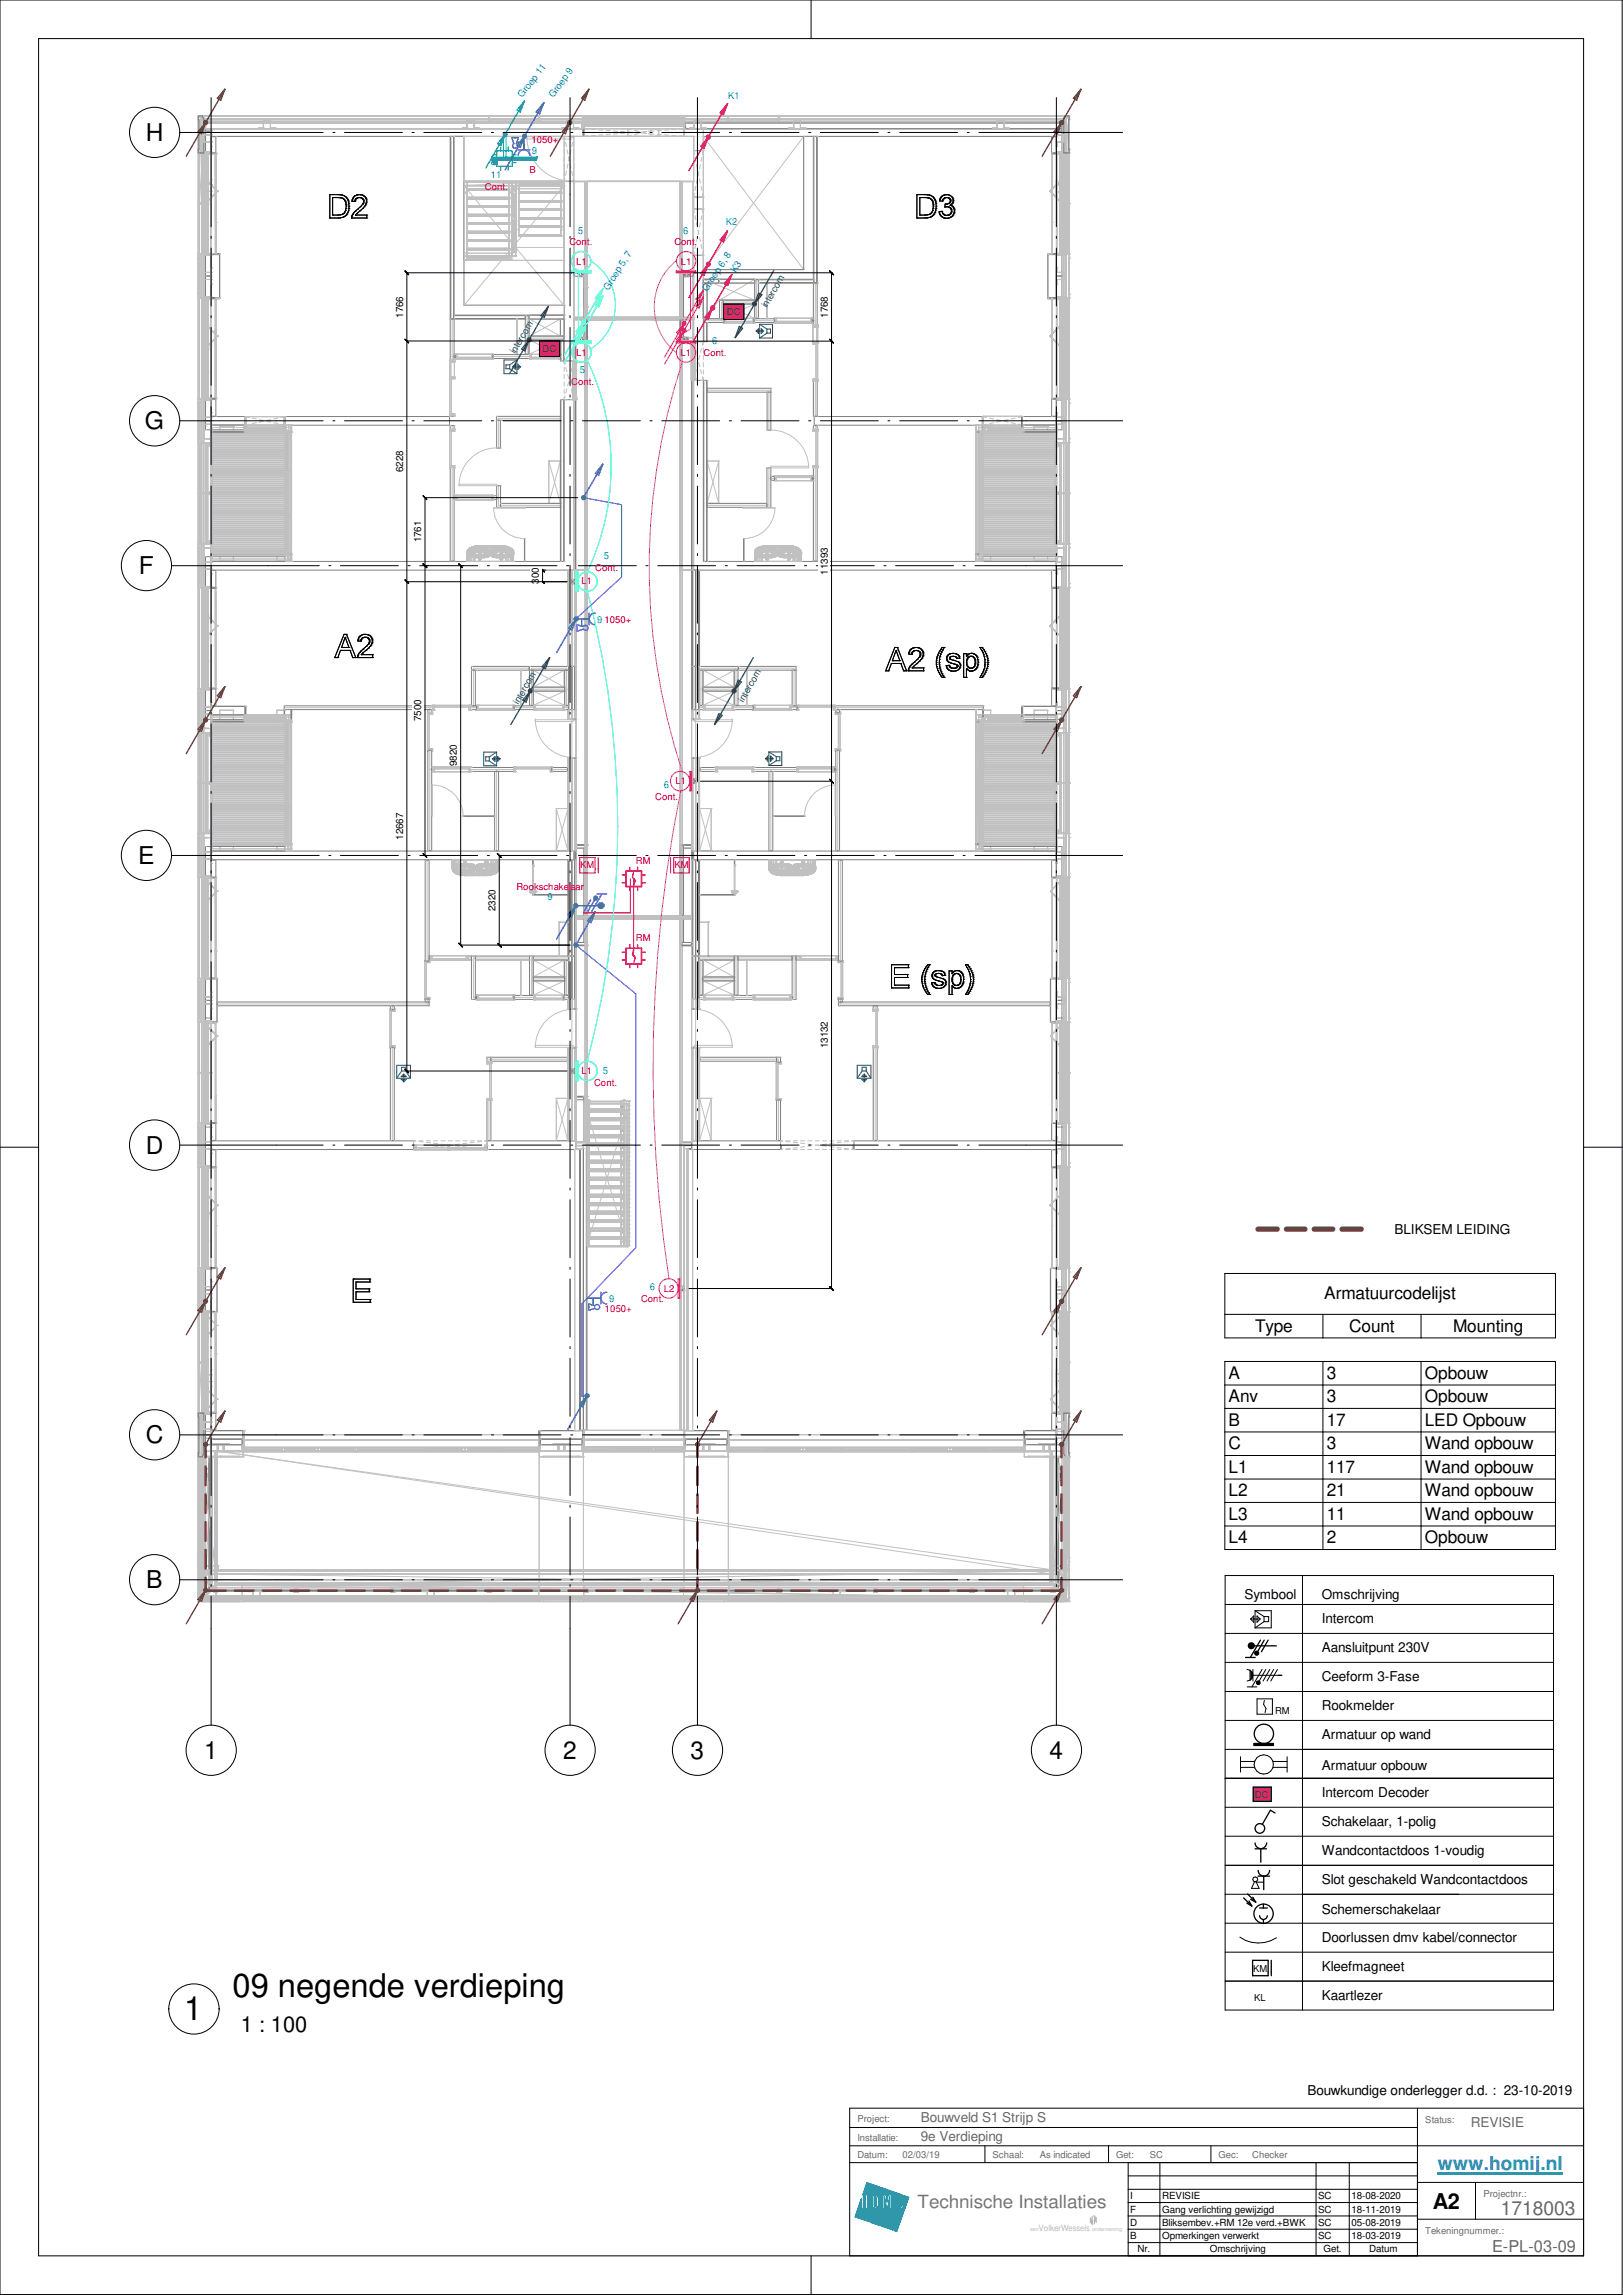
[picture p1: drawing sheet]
<svg xmlns="http://www.w3.org/2000/svg" width="420mm" height="594mm" viewBox="0 0 420 594" stroke-linecap="round" stroke-linejoin="round" font-family="sans-serif">
<defs><g id="words">
<g font-size="8.4">
<text x="60.2" y="516.9">09 negende verdieping</text>
<text x="47.7" y="522.9">1</text>
</g>
<g font-size="6.3">
<text x="37.7" y="36.5">H</text>
<text x="37.5" y="111.1">G</text>
<text x="35.9" y="148.6">F</text>
<text x="35.7" y="223.6">E</text>
<text x="37.7" y="298.6">D</text>
<text x="37.7" y="373.6">C</text>
<text x="37.8" y="411.1">B</text>
<text x="52.9" y="455.3">1</text>
<text x="145.8" y="455.3">2</text>
<text x="178.8" y="455.3">3</text>
<text x="271.7" y="455.3">4</text>
</g>
<g font-size="5.6">
<text x="62.3" y="526">1 : 100</text>
<text x="370.9" y="571.8">A2</text>
</g>
<text font-size="5" fill="#676767" x="388.5" y="573.3">1718003</text>
<text font-size="4.9" fill="#0080ff" x="372.2" y="561.8">www.homij.nl</text>
<text font-size="4.7" fill="#767676" x="237.5" y="571.7">Technische Installaties</text>
<g font-size="4.5">
<text x="342.8" y="336.4">Armatuurcodelijst</text>
<text x="324.9" y="344.7">Type</text>
<text x="349.2" y="344.7">Count</text>
<text x="376.2" y="344.7">Mounting</text>
<text x="318.1" y="356.9">A</text>
<text x="343.5" y="356.9">3</text>
<text x="368.9" y="356.9">Opbouw</text>
<text x="318.1" y="363">Anv</text>
<text x="343.5" y="363">3</text>
<text x="368.9" y="363">Opbouw</text>
<text x="318.1" y="369.1">B</text>
<text x="343.5" y="369.1">17</text>
<text x="368.9" y="369.1">LED Opbouw</text>
<text x="318.1" y="375.1">C</text>
<text x="343.5" y="375.1">3</text>
<text x="368.9" y="375.1">Wand opbouw</text>
<text x="318.1" y="381.2">L1</text>
<text x="343.5" y="381.2">117</text>
<text x="368.9" y="381.2">Wand opbouw</text>
<text x="318.1" y="387.3">L2</text>
<text x="343.5" y="387.3">21</text>
<text x="368.9" y="387.3">Wand opbouw</text>
<text x="318.1" y="393.4">L3</text>
<text x="343.5" y="393.4">11</text>
<text x="368.9" y="393.4">Wand opbouw</text>
<text x="318.1" y="399.5">L4</text>
<text x="343.5" y="399.5">2</text>
<text x="368.9" y="399.5">Opbouw</text>
</g>
<text font-size="4.2" fill="#676767" x="386.2" y="583">E-PL-03-09</text>
<g font-size="3.5">
<text x="361" y="319.4">BLIKSEM LEIDING</text>
<text x="322.2" y="414">Symbool</text>
<text x="342.2" y="414">Omschrijving</text>
<text x="342.2" y="420.2">Intercom</text>
<text x="342.2" y="427.7">Aansluitpunt 230V</text>
<text x="342.2" y="435.2">Ceeform 3-Fase</text>
<text x="342.2" y="442.7">Rookmelder</text>
<text x="342.2" y="450.2">Armatuur op wand</text>
<text x="342.2" y="458.1">Armatuur opbouw</text>
<text x="342.2" y="465.2">Intercom Decoder</text>
<text x="342.2" y="472.7">Schakelaar, 1-polig</text>
<text x="342.2" y="480.2">Wandcontactdoos 1-voudig</text>
<text x="342.2" y="487.7">Slot geschakeld Wandcontactdoos</text>
<text x="342.2" y="495.6">Schemerschakelaar</text>
<text x="342.2" y="502.8">Doorlussen dmv kabel/connector</text>
<text x="342.2" y="510.2">Kleefmagneet</text>
<text x="342.2" y="517.7">Kaartlezer</text>
<text x="338.5" y="542.2">Bouwkundige onderlegger d.d. : 23-10-2019</text>
</g>
<g font-size="3.5" fill="#676767">
<text x="238.4" y="549.4">Bouwveld S1 Strijp S</text>
<text x="380.7" y="550.6">REVISIE</text>
<text x="238.4" y="554.3">9e Verdieping</text>
</g>
<g font-size="2.5" fill="#0080c0">
<text x="135.2" y="25.4" transform="rotate(-52 135.2 25.4)">Groep 11</text>
<text x="143.3" y="25.5" transform="rotate(-54 143.3 25.5)">Groep 9</text>
<text x="188.5" y="25.6">K1</text>
<text x="137.7" y="39.8">9</text>
<text x="127.1" y="46.2">11</text>
<text x="187.9" y="58.2">K2</text>
<text x="149.6" y="60.5">5</text>
<text x="176.8" y="60.5">6</text>
<text x="190.5" y="70.8" transform="rotate(-58 190.5 70.8)">K3</text>
<text x="157.5" y="75.4" transform="rotate(-58 157.5 75.4)">Groep 5, 7</text>
<text x="183.1" y="75.6" transform="rotate(-57 183.1 75.6)">Groep 6, 8</text>
<text x="184.4" y="89">6</text>
<text x="150.1" y="96.6">5</text>
<text x="156.3" y="144.8">5</text>
<text x="154.6" y="161.2">9</text>
<text x="171.9" y="204.1">6</text>
<text x="141.7" y="233">9</text>
<text x="156.1" y="278">5</text>
<text x="168.2" y="334">6</text>
<text x="157.7" y="337">9</text>
</g>
<g font-size="2.5" fill="#f00">
<text x="137.6" y="37">1050+</text>
<text x="137" y="44.7">B</text>
<text x="125.5" y="49.2">Cont.</text>
<text x="147.4" y="63.5">Cont.</text>
<text x="174.6" y="63.5">Cont.</text>
<text x="149.2" y="68.5">L1</text>
<text x="176.2" y="68.6">L1</text>
<text x="149.2" y="92.2">L1</text>
<text x="176.1" y="92.1">L1</text>
<text x="182.1" y="92.1">Cont.</text>
<text x="147.9" y="99.7">Cont.</text>
<text x="154.1" y="147.9">Cont.</text>
<text x="150.5" y="151.3">L1</text>
<text x="156.5" y="161.2">1050+</text>
<text x="174.9" y="203.1">L1</text>
<text x="169.6" y="207.2">Cont.</text>
<text x="150.2" y="224.8">KM</text>
<text x="164.6" y="223.7">RM</text>
<text x="174.6" y="224.8">KM</text>
<text x="133.7" y="230.3">Rookschakelaar</text>
<text x="164.6" y="243.6">RM</text>
<text x="150.5" y="278">L1</text>
<text x="153.8" y="281">Cont.</text>
<text x="171.8" y="334.4">L2</text>
<text x="156.6" y="339.6">1050+</text>
<text x="165.9" y="337">Cont.</text>
</g>
<g font-size="2.5">
<text x="104.4" y="82.2" transform="rotate(-90 104.4 82.2)">1766</text>
<text x="214.3" y="82.2" transform="rotate(-90 214.3 82.2)">1768</text>
<text x="104.4" y="122.2" transform="rotate(-90 104.4 122.2)">6228</text>
<text x="109.1" y="140.4" transform="rotate(-90 109.1 140.4)">1761</text>
<text x="214.3" y="148.7" transform="rotate(-90 214.3 148.7)">11393</text>
<text x="139.5" y="151.1" transform="rotate(-90 139.5 151.1)">300</text>
<text x="109.1" y="186.7" transform="rotate(-90 109.1 186.7)">7500</text>
<text x="118.3" y="198.3" transform="rotate(-90 118.3 198.3)">9820</text>
<text x="104.4" y="217.3" transform="rotate(-90 104.4 217.3)">12667</text>
<text x="128.3" y="235.8" transform="rotate(-90 128.3 235.8)">2320</text>
<text x="214.3" y="271.4" transform="rotate(-90 214.3 271.4)">13132</text>
<text x="330.1" y="443.6">RM</text>
<text x="324.4" y="510.4">KM</text>
<text x="324.7" y="517.9">KL</text>
<text x="292.6" y="569.3">I</text>
<text x="300.8" y="569.3">REVISIE</text>
<text x="341.2" y="569.3">SC</text>
<text x="349.8" y="569.3">18-08-2020</text>
<text x="292.6" y="572.7">F</text>
<text x="300.8" y="572.7">Gang verlichting gewijzigd</text>
<text x="341.2" y="572.7">SC</text>
<text x="349.8" y="572.7">18-11-2019</text>
<text x="292.6" y="579.6">B</text>
<text x="292.6" y="576.2">D</text>
<text x="300.8" y="579.6">Opmerkingen verwerkt</text>
<text x="300.8" y="576.2">Bliksembev.+RM 12e verd.+BWK</text>
<text x="341.2" y="576.2">SC</text>
<text x="341.2" y="579.6">SC</text>
<text x="349.8" y="576.2">05-08-2019</text>
<text x="349.8" y="579.6">18-03-2019</text>
<text x="294.5" y="583.1">Nr.</text>
<text x="313.2" y="583.1">Omschrijving</text>
<text x="342.6" y="583.1">Get.</text>
<text x="354.4" y="583.1">Datum</text>
</g>
<g font-size="2.5" fill="#008040">
<text x="188.2" y="81.6">DC</text>
<text x="198.5" y="79.8" transform="rotate(-60 198.5 79.8)">intercom</text>
<text x="133.4" y="91.7" transform="rotate(-60 133.4 91.7)">intercom</text>
<text x="140.5" y="91.1">DC</text>
<text x="134.2" y="182.5" transform="rotate(-60 134.2 182.5)">intercom</text>
<text x="192.5" y="181.9" transform="rotate(-60 192.5 181.9)">intercom</text>
<text x="324.9" y="465.4">DC</text>
</g>
<g font-size="2.5" fill="#676767">
<text x="222" y="549.2">Project:</text>
<text x="369" y="549.5">Status:</text>
<text x="222" y="554.2">Installatie:</text>
<text x="222" y="558.7">Datum:</text>
<text x="233.6" y="558.6">02/03/19</text>
<text x="257" y="558.7">Schaal:</text>
<text x="269.2" y="558.6">As indicated</text>
<text x="289" y="558.7">Get:</text>
<text x="297.7" y="558.6">SC</text>
<text x="315.5" y="558.7">Gec:</text>
<text x="324.2" y="558.6">Checker</text>
<text x="384" y="568.7">Projectnr.:</text>
<text x="369" y="578.2">Tekeningnummer.:</text>
</g>
<text font-size="2.2" fill="#bababa" x="268.9" y="577.6">VolkerWessels</text>
<text font-size="1.4" fill="#bababa" x="282.7" y="577.6">onderneming</text>
</g></defs>
<g fill="none" stroke="#c0c0c0" stroke-width=".26">
<path d="M54.7 35.3h.1M54.7 33.3h.1M54.7 35.3h218.8M54.7 33.3h218.8M54.7 33.3v76.8M150.9 35.3h.1M150.9 33.3h.1M150.9 33.3v2M162.5 35.3h.1M162.5 33.3h.1M162.5 33.3v2M170.5 35.3h.1"/>
<path d="M170.5 33.3h.1M170.5 33.3v2M177.2 35.3h.1M177.2 33.3h.1M177.2 33.3v2M182.1 33.3h.1M182.1 35.3h.1M182.1 35.3l26 34.5M182.1 33.3v2M208.1 35.3h.1M208.1 35.3l-26 34.5M208.1 35.3v34.5"/>
<path d="M208.7 35.3h.1M208.7 33.3h.1M208.7 33.3v37.1M210.6 35.3h.1M210.6 35.3v37M273.5 35.3h.1M273.5 33.3h.1M273.5 33.3v76.8M119.5 48h.1M119.5 48v31.7M120.1 48l25.9 31.1M146 48l-25.9 31.1"/>
<path d="M119.5 79.7h.1M119.5 79.7h26.5M146 79.7h.1M182.1 69.8h.1M182.1 72.3h.1M182.1 69.8v2.5M182.1 69.8h26M182.1 72.3h28.5M186.3 77.7h.1M186.3 77.7v4.8M186.3 77.7h9.1M187.2 78.7h.1"/>
<path d="M187.2 78.7h8.2M187.2 78.7v3.7M195.4 72.3h.1M195.4 70.4h.1M195.4 77.7h.1M195.4 78.7h.1M195.4 70.4v7.3M195.4 78.7v3.7M195.4 70.4h13.3M208.1 69.8h.1M208.7 70.4h.1M210.6 72.3h.1"/>
<path d="M136.9 88h.1M136.9 91.7h.1M136.9 88h8.2M136.9 88v3.7M136.9 91.7h8.2M137.1 82.6h.1M137.1 87h.1M137.1 82.6l8 4.4M137.1 82.6h8M137.1 82.6v4.4M137.1 87h8M145.1 82.6h.1"/>
<path d="M145.1 87h.1M145.1 88h.1M145.1 91.7h.1M145.1 82.6l-8 4.4M145.1 82.6v4.4M145.1 88v3.7M182.1 82.5h.1M182.1 82.5h4.2M186.3 82.5h.1M187.2 82.4h.1M187.2 82.4h8.2M195.4 82.4h.1"/>
<path d="M54.7 110.1h.1M54.7 110.1h20.7M75.4 110.1h.1M75.4 110.1v35.2M142.1 119.3h.1M142.1 119.3h3M142.1 119.3v11M145.1 119.3h.1M145.1 119.3v11M183 119.3h.1M183 119.3h3.1M183 119.3v11"/>
<path d="M186.1 119.3h.1M186.1 119.3v11M252.8 110.1h.1M252.8 110.1h20.7M252.8 110.1v35.2M273.5 110.1h.1M142.1 130.3h.1M142.1 130.3h3M145.1 130.3h.1M183 130.3h.1M183 130.3h3.1M186.1 130.3h.1"/>
<path d="M54.7 145.3h.1M54.7 145.3v39.7M54.7 145.3h20.7M75.4 145.3h.1M252.8 145.3h.1M252.8 145.3h20.7M273.5 145.3h.1M273.5 145.3v39.7M138 173.5h.1M138 177.9h.1M138 178.9h.1M138 173.5h8"/>
<path d="M138 177.9h8M138 173.5v4.4M138 178.9v3.7M138 178.9h8.2M146 173.5h.1M146 177.9h.1M146 173.5v4.4M146.2 178.9h.1M146.2 178.9v3.7M181.9 178.9h.1M181.9 178.9h8.2M181.9 178.9v3.7"/>
<path d="M182.1 173.5h.1M182.1 177.9h.1M182.1 173.5v4.4M182.1 173.5h8M182.1 177.9h8M190.1 173.5h.1M190.1 177.9h.1M190.1 178.9h.1M190.1 173.5v4.4M190.1 178.9v3.7M54.7 185h.1M54.7 185h20.7"/>
<path d="M75.4 185h.1M75.4 185v35.3M138 182.6h.1M138 182.6h8.2M146.2 182.6h.1M181.9 182.6h.1M181.9 182.6h8.2M190.1 182.6h.1M252.8 185h.1M252.8 185v35.3M252.8 185h20.7M273.5 185h.1"/>
<path d="M144 209.3h.1M144 209.3v11M144 209.3h3M147 209.3h.1M147 209.3v11M181.1 209.3h.1M181.1 209.3v11M181.1 209.3h3M184.1 209.3h.1M184.1 209.3v11M54.7 220.3h.1M54.7 220.3v188.6"/>
<path d="M54.7 220.3h20.7M75.4 220.3h.1M144 220.3h.1M144 220.3h3M147 220.3h.1M181.1 220.3h.1M181.1 220.3h3M184.1 220.3h.1M252.8 220.3h.1M252.8 220.3h20.7M273.5 220.3h.1M273.5 220.3v188.6"/>
<path d="M138 248.5h.1M138 252.9h.1M138 253.9h.1M138 257.6h.1M138 248.5v4.4M138 253.9v3.7M138 248.5h8M138 252.9h8M138 253.9h8.2M138 257.6h8.2M146 248.5h.1M146 252.9h.1"/>
<path d="M146 248.5v4.4M146.2 257.6h.1M146.2 253.9h.1M146.2 253.9v3.7M181.9 253.9h.1M181.9 257.6h.1M181.9 253.9v3.7M181.9 253.9h8.2M181.9 257.6h8.2M182.1 248.5h.1M182.1 252.9h.1M182.1 248.5v4.4"/>
<path d="M182.1 248.5h8M182.1 252.9h8M190.1 248.5h.1M190.1 252.9h.1M190.1 257.6h.1M190.1 253.9h.1M190.1 248.5v4.4M190.1 253.9v3.7M144 284.3h.1M144 295.3h.1M144 295.3h3M144 284.3h3"/>
<path d="M144 284.3v11M147 284.3h.1M147 295.3h.1M147 284.3v11M151.8 287.2h.1M151.8 287.2v35.5M151.8 287.2h10.7M162.5 287.2h.1M162.5 287.2v35.5M181.1 284.3h.1M181.1 295.3h.1M181.1 284.3v11"/>
<path d="M181.1 295.3h3M181.1 284.3h3M184.1 295.3h.1M184.1 284.3h.1M184.1 284.3v11M151.8 322.7h.1M151.8 322.7h10.7M162.5 322.7h.1M54.7 408.9h.1M54.7 408.9h218.8M273.5 408.9h.1"/>
</g>
<path d="M54.7 33.3h218.8v2h-218.8z" fill="#fff"/>
<path d="M54.7 33.3h96.2v2h-96.2zM179.6 35.3h-2.4v-2h96.3v2h-91.4" fill="none" stroke="#808080" stroke-width=".26"/>
<g fill="none" stroke="#c0c0c0" stroke-width=".26">
<path d="M54.7 35.3h.1M54.7 33.3h.1M150.9 35.3h.1M150.9 33.3h.1M150.9 33.3l1.4 .1M150.9 33.3v.6M150.9 34.7v.6M150.9 33.3h1.4M150.9 35.3h1.4M152.3 35.2l-1.4 .1M153.1 33.4l1.1 .1M153.1 33.3h1.1"/>
<path d="M153.1 35.3h1.1M154.2 35.1h-1.1M155 33.6l1.1 .1M155 33.3h1M155 35.3h1M156.1 34.9l-1.1 .1M156.8 33.3h1.1M156.8 35.3h1.1M156.9 33.7l1.1 .1M158 34.8h-1.1M158.7 33.3h1.2M158.7 35.3h1.2"/>
<path d="M158.8 33.9l1.1 .1M159.9 34.6l-1.1 .1M160.7 34l1.1 .1M160.7 33.3h1.1M160.7 35.3h1.1M161.8 34.5h-1.1M162.6 34.2h1.1M162.6 33.3h1.1M162.6 35.3h1.1M163.7 34.3l-1.1 .1M164.5 34.3l1.1 .1M164.5 33.3h1.1"/>
<path d="M164.5 35.3h1.1M165.6 34.2h-1.1M166.4 34.5h1.1M166.4 33.3h1.1M166.4 35.3h1.1M167.5 34l-1.1 .1M168.2 34.6l1.1 .1M168.3 33.3h1.1M168.3 35.3h1.1M169.3 33.9l-1.1 .1M170.1 34.8h1.1M170.2 33.3h1.1"/>
<path d="M170.2 35.3h1.1M171.2 33.7l-1.1 .1M172 34.9l1.1 .1M172 33.3h1.1M172 35.3h1.1M173.1 33.6l-1.1 .1M173.9 35.1h1.1M173.9 33.3h1.1M173.9 35.3h1.1M175 33.4l-1.1 .1M175.8 35.2l1.4 .1M175.9 33.3h1.3"/>
<path d="M175.9 35.3h1.3M177.2 35.3h.1M177.2 33.3h.1M177.2 33.3l-1.4 .1M177.2 33.3v.6M177.2 34.7v.6M273.5 35.3h.1M273.5 33.3h.1"/>
</g>
<path d="M54.7 107.8h61.7v2.3h-61.7z" fill="#fff"/>
<path d="M54.7 107.8h8.7v2.3h-8.7zM73.8 107.8h42.6v2.3h-42.6z" fill="none" stroke="#808080" stroke-width=".26"/>
<path d="M54.7 110.1h.1M54.7 107.8h.1M63.4 110.1h.1M63.4 107.8h.1M73.8 110.1h.1M73.8 107.8h.1M116.4 110.1h.1M116.4 107.8h.1" fill="none" stroke="#c0c0c0" stroke-width=".26"/>
<path d="M54.7 145.3h93.8v2.3h-93.8z" fill="#fff"/>
<path d="M146 145.3h-91.3v2.3h93.8v-2.3" fill="none" stroke="#808080" stroke-width=".26"/>
<path d="M54.7 147.6h.1M54.7 145.3h.1M148.5 147.6h.1" fill="none" stroke="#c0c0c0" stroke-width=".26"/>
<path d="M179.6 145.3h93.9v2.3h-93.9z" fill="#fff"/>
<path d="M179.6 145.3v2.3h93.9v-2.3h-91.4" fill="none" stroke="#808080" stroke-width=".26"/>
<path d="M179.6 147.6h.1M273.5 147.6h.1M273.5 145.3h.1" fill="none" stroke="#c0c0c0" stroke-width=".26"/>
<path d="M54.7 220.3h93.8v2.2h-93.8z" fill="#fff"/>
<path d="M54.7 220.3h93.8v2.2h-93.8z" fill="none" stroke="#808080" stroke-width=".26"/>
<path d="M54.7 222.5h.1M54.7 220.3h.1M148.5 222.5h.1M148.5 220.3h.1" fill="none" stroke="#c0c0c0" stroke-width=".26"/>
<path d="M179.6 220.3h93.9v2.2h-93.9z" fill="#fff"/>
<path d="M179.6 220.3h93.9v2.2h-93.9z" fill="none" stroke="#808080" stroke-width=".26"/>
<path d="M179.6 222.5h.1M179.6 220.3h.1M273.5 222.5h.1M273.5 220.3h.1" fill="none" stroke="#c0c0c0" stroke-width=".26"/>
<path d="M54.7 295.3h94.4v2.3h-94.4z" fill="#fff"/>
<path d="M54.7 295.3h52.4v2.3h-52.4zM126.1 295.3h23v2.3h-23z" fill="none" stroke="#808080" stroke-width=".26"/>
<path d="M54.7 297.6h.1M54.7 295.3h.1M107.1 297.6h.1M107.1 295.3h.1M126.1 297.6h.1M126.1 295.3h.1M149.1 297.6h.1M149.1 295.3h.1" fill="none" stroke="#c0c0c0" stroke-width=".26"/>
<path d="M179.1 295.3h94.4v2.3h-94.4z" fill="#fff"/>
<path d="M179.1 295.3h23v2.3h-23zM221.1 295.3h52.4v2.3h-52.4z" fill="none" stroke="#808080" stroke-width=".26"/>
<path d="M179.1 297.6h.1M179.1 295.3h.1M202.1 297.6h.1M202.1 295.3h.1M221.1 297.6h.1M221.1 295.3h.1M273.5 297.6h.1M273.5 295.3h.1" fill="none" stroke="#c0c0c0" stroke-width=".26"/>
<path d="M208.1 35.3h2.5v34.5h-2.5z" fill="#fff"/>
<path d="M208.1 69.8v-34.5h2.5v34.5" fill="none" stroke="#808080" stroke-width=".26"/>
<path d="M208.1 35.3h.1M210.6 35.3h.1M208.1 69.8h.1" fill="none" stroke="#c0c0c0" stroke-width=".26"/>
<path d="M182.1 69.8h28.5v2.5h-28.5z" fill="#fff"/>
<path d="M208.1 69.8h-26v2.5h28.5v-2.5" fill="none" stroke="#808080" stroke-width=".26"/>
<path d="M182.1 69.8h.1M182.1 72.3h.1M210.6 72.3h.1" fill="none" stroke="#c0c0c0" stroke-width=".26"/>
<path d="M179.6 35.3h2.5v110h-2.5z" fill="#fff"/>
<path d="M179.6 35.3v3.7h2.5v-3.7M179.6 51h2.5v3.1h-2.5zM179.6 66.1h2.5v22.3h-2.5zM179.6 145.3v-46.8h2.5v46.8" fill="none" stroke="#808080" stroke-width=".26"/>
<g fill="none" stroke="#c0c0c0" stroke-width=".26">
<path d="M179.6 35.3h.1M179.6 39h.1M182.1 39h.1M182.1 35.3h.1M179.6 51h.1M179.6 54.1h.1M182.1 54.1h.1M182.1 51h.1M179.6 66.1h.1M182.1 66.1h.1M179.6 88.4h.1M179.6 98.5h.1"/>
<path d="M182.1 98.5h.1M182.1 88.4h.1M182.1 145.3h.1"/>
</g>
<path d="M146 47h2.5v98.3h-2.5z" fill="#fff"/>
<path d="M146 47h2.5v46.4h-2.5zM146 145.3v-41.8h2.5v41.8" fill="none" stroke="#808080" stroke-width=".26"/>
<g fill="none" stroke="#c0c0c0" stroke-width=".26">
<path d="M146 35.3l.2 .8M146 35.3v.7M146 36.8v1.1M146 38.7v1.1M146 35.3h.9M146.4 36.9l.2 1.1M146.8 38.7l.2 1.1M147.7 35.3h.8M147.8 38.7l-.2 1.1M148.2 36.9l-.2 1.1M148.5 35.3l-.1 .8M148.5 35.3v.7"/>
<path d="M148.5 36.8v1.1M148.5 38.7v1.1M179.6 39l.1 1M179.6 39h.8M179.6 39v.8M181.2 39h.9M182.1 39l-.2 1M182.1 39v.8M146 47h.1M146 47h.9M146 40.6v1.1M146 42.5v1.1"/>
<path d="M146 44.4v1.1M146 46.3v.7M146.2 46.2l-.2 .8M146.6 44.3l-.2 1.1M147 42.5l-.2 1.1M147.2 40.6l.2 1.1M147.4 40.6l-.2 1.1M147.6 42.5l.2 1.1M147.7 47h.8M148 44.3l.2 1.1M148.4 46.2l.1 .8M148.5 47h.1"/>
<path d="M148.5 40.6v1.1M148.5 42.5v1.1M148.5 44.4v1.1M148.5 46.3v.7M179.6 51h.8M179.6 40.6v1.1M179.6 42.5v1.1M179.6 44.5v1.1M179.6 46.4v1.1M179.6 48.3v1.1M179.6 50.2v.8M179.6 54.1v.9"/>
<path d="M179.6 55.8v1.1M179.6 57.7v1.1M179.6 59.6v1.1M179.6 54.1l.1 1M179.6 54.1h.8M179.7 50l-.1 1M179.9 40.7l.2 1.1M179.9 55.8l.2 1.1M180.1 48.2l-.2 1.1M180.3 42.6l.3 1.1M180.3 57.7l.3 1.1M180.6 46.3l-.3 1.1"/>
<path d="M180.7 44.5l.2 1.1M180.7 59.6l.2 1M180.9 44.5l-.2 1.1M180.9 59.6l-.2 1M181.1 46.3l.2 1.1M181.2 51h.9M181.2 54.1h.9M181.3 42.6l-.2 1.1M181.3 57.7l-.2 1.1M181.5 48.2l.2 1.1M181.7 40.7l-.2 1.1M181.7 55.8l-.2 1.1"/>
<path d="M181.9 50l.2 1M182.1 40.6v1.1M182.1 42.5v1.1M182.1 44.5v1.1M182.1 46.4v1.1M182.1 48.3v1.1M182.1 50.2v.8M182.1 54.1v.9M182.1 55.8v1.1M182.1 57.7v1.1M182.1 59.6v1.1M182.1 54.1l-.2 1"/>
<path d="M179.6 61.4v1.1M179.6 63.3v1.1M179.6 65.2v.9M179.6 66.1h.8M179.7 65.2l-.1 .9M180.1 63.3l-.2 1M180.6 61.4l-.3 1.1M181.1 61.4l.2 1.1M181.2 66.1h.9M181.5 63.3l.2 1M181.9 65.2l.2 .9M182.1 61.4v1.1"/>
<path d="M182.1 63.3v1.1M182.1 65.2v.9M146 93.4h.1M146 93.4v.8M146 95v1.1M146 96.9v1.1M146 98.8v1.2M146 93.4l.3 1M146 93.4h.9M146.5 95.2l.3 1M146.9 97l.3 1M147.2 98.8l-.3 1.1"/>
<path d="M147.4 98.8l.3 1.1M147.7 97l-.3 1M147.7 93.4h.8M148.1 95.2l-.2 1M148.5 93.4h.1M148.5 93.4v.8M148.5 95v1.1M148.5 96.9v1.1M148.5 98.8v1.2M148.5 93.4l-.2 1M146 103.5h.1M146 100.8v1.1"/>
<path d="M146 102.7v.8M146 103.5h.9M146.3 102.5l-.3 1M146.8 100.7l-.3 1.1M147.7 103.5h.8M147.9 100.7l.2 1.1M148.3 102.5l.2 1M148.5 103.5h.1M148.5 100.8v1.1M148.5 102.7v.8M146 145.3h.1"/>
</g>
<path d="M210.8 107.8h62.7v2.3h-62.7z" fill="#fff"/>
<path d="M210.8 107.8h43.5v2.3h-43.5zM264.7 107.8h8.8v2.3h-8.8z" fill="none" stroke="#808080" stroke-width=".26"/>
<g fill="none" stroke="#c0c0c0" stroke-width=".26">
<path d="M179.6 88.4l.2 1M179.6 88.4h.8M179.6 98.5h.8M179.6 88.4v.8M179.6 90v1.1M179.6 91.9v1.2M179.6 93.9v1.1M179.6 95.8v1.1M179.6 97.7v.8M179.8 97.5l-.2 1M180 90.2l.3 1M180.3 95.7l-.3 1"/>
<path d="M180.5 92l.2 1.1M180.7 93.9l-.2 1M180.9 93.9l.3 1M181.2 92l-.3 1.1M181.2 88.4h.9M181.2 98.5h.9M181.4 95.7l.2 1M181.6 90.2l-.2 1M181.8 97.5l.3 1M182.1 88.4l-.3 1M182.1 88.4v.8M182.1 90v1.1"/>
<path d="M182.1 91.9v1.2M182.1 93.9v1.1M182.1 95.8v1.1M182.1 97.7v.8M63.4 107.8h1M63.4 110.1h1M63.4 107.8l1.1 .3M63.4 107.8v.7M63.4 109.3v.8M64.5 109.8l-1.1 .3M65.2 107.8h1.1M65.2 110.1h1.1"/>
<path d="M65.3 108.2l1.1 .3M66.4 109.4l-1.1 .2M67.1 107.8h1.1M67.1 110.1h1.1M67.1 108.6l1.1 .2M68.2 109l-1.1 .3M69 107.8h1.1M69 110.1h1.1M69 109l1.1 .3M70.1 108.6l-1.1 .2M70.9 109.4l1 .2M70.9 107.8h1.1"/>
<path d="M70.9 110.1h1.1M71.9 108.2l-1 .3M72.7 109.8l1.1 .3M72.8 107.8h1M72.8 110.1h1M73.8 107.8l-1.1 .3M73.8 107.8v.7M73.8 109.3v.8M210.8 110.1h.1M210.8 107.8h.1M254.3 110.1h.1M254.3 107.8h.1"/>
<path d="M254.3 107.8l1.1 .3M254.3 107.8v.7M254.3 109.3v.8M254.3 107.8h1M254.3 110.1h1M255.4 109.8l-1.1 .3M256.1 107.8h1.1M256.1 110.1h1.1M256.2 108.2l1.1 .3M257.3 109.4l-1.1 .2M258 108.6l1.1 .2M258 107.8h1.1"/>
<path d="M258 110.1h1.1M259.1 109l-1.1 .3M259.9 109l1.1 .3M259.9 107.8h1.1M259.9 110.1h1.1M261 108.6l-1.1 .2M261.7 109.4l1.1 .2M261.8 107.8h1.1M261.8 110.1h1.1M262.8 108.2l-1.1 .3M263.6 109.8l1.1 .3M263.7 107.8h1"/>
<path d="M263.7 110.1h1M264.7 110.1h.1M264.7 107.8h.1M264.7 107.8l-1.1 .3M264.7 107.8v.7M264.7 109.3v.8M273.5 110.1h.1M273.5 107.8h.1"/>
</g>
<path d="M54.7 370.3h8.2v2.2h-8.2z" fill="#fff"/>
<path d="M54.7 370.3h8.2v2.2h-8.2z" fill="none" stroke="#808080" stroke-width=".34"/>
<path d="M54.7 372.5h.1M54.7 370.3h.1M62.9 370.3h.1M62.9 372.5h.1" fill="none" stroke="#c0c0c0" stroke-width=".26"/>
<path d="M265.2 370.3h8.3v2.2h-8.3z" fill="#fff"/>
<path d="M265.2 370.3h8.3v2.2h-8.3z" fill="none" stroke="#808080" stroke-width=".34"/>
<path d="M265.2 372.5h.1M265.2 370.3h.1M273.5 370.3h.1M273.5 372.5h.1" fill="none" stroke="#c0c0c0" stroke-width=".26"/>
<path d="M54.7 182.8h8.7v2.2h-8.7z" fill="#fff"/>
<path d="M54.7 182.8h8.7v2.2h-8.7z" fill="none" stroke="#808080" stroke-width=".34"/>
<path d="M54.7 185h.1M54.7 182.8h.1M63.4 182.8h.1M63.4 185h.1" fill="none" stroke="#c0c0c0" stroke-width=".26"/>
<path d="M264.7 182.8h8.8v2.2h-8.8z" fill="#fff"/>
<path d="M264.7 182.8h8.8v2.2h-8.8z" fill="none" stroke="#808080" stroke-width=".34"/>
<path d="M264.7 185h.1M264.7 182.8h.1M273.5 182.8h.1M273.5 185h.1" fill="none" stroke="#c0c0c0" stroke-width=".26"/>
<path d="M54.7 65.9h2.2v11.1h-2.2z" fill="#fff"/>
<path d="M54.7 65.9h2.2v11.1h-2.2z" fill="none" stroke="#808080" stroke-width=".34"/>
<path d="M54.7 65.9h.1M54.7 77h.1M56.9 65.9h.1M56.9 77h.1" fill="none" stroke="#c0c0c0" stroke-width=".26"/>
<path d="M271.3 65.9h2.2v11.1h-2.2z" fill="#fff"/>
<path d="M271.3 65.9h2.2v11.1h-2.2z" fill="none" stroke="#808080" stroke-width=".34"/>
<g fill="none" stroke="#c0c0c0" stroke-width=".26">
<path d="M271.3 65.9h.1M271.3 77h.1M273.5 65.9h.1M273.5 77h.1M54.7 407.4h.1M54.7 408.9h.1M54.7 410.4h.1M54.7 409h.1M54.7 409h218.8M54.7 408.9h218.8M54.7 407.4v3M54.7 407.4h218.8"/>
<path d="M54.7 410.4h218.8M273.5 410.4h.1M273.5 409h.1M273.5 407.4h.1M273.5 408.9h.1M273.5 407.4v3"/>
</g>
<path d="M139.7 370.3h11.2v2.2h-11.2z" fill="#fff"/>
<path d="M139.7 370.3h11.2v2.2h-11.2z" fill="none" stroke="#808080" stroke-width=".34"/>
<path d="M139.7 372.5h.1M139.7 370.3h.1M150.9 370.3h.1M150.9 372.5h.1" fill="none" stroke="#c0c0c0" stroke-width=".26"/>
<path d="M177.2 370.3h11.2v2.2h-11.2z" fill="#fff"/>
<path d="M177.2 370.3h11.2v2.2h-11.2z" fill="none" stroke="#808080" stroke-width=".34"/>
<g fill="none" stroke="#c0c0c0" stroke-width=".26">
<path d="M117.6 35.3h.1M117.6 33.3h64.5M117.6 35.3v46.3M117.6 35.3h2.5M120.1 35.3h.1M120.1 35.3v43.8M182.1 33.3h.1M182.1 33.3v49.2M119.5 48h.1M119.5 48h26.5M119.5 48v31.7M120.1 48h.1"/>
<path d="M120.1 46.9h.1M120.1 46.9h25.9M146 48h.1M146 46.9h.1M146 46.9v34.7M119.5 79.7h.1M119.5 79.7h26.5M120.1 79.1h.1M120.1 79.1h25.9M146 79.1h.1M146 79.7h.1M117.6 81.6h.1"/>
<path d="M117.6 81.6h28.4M146 81.6h.1M138 178.9l8.2 3.7M138 173.5l8 4.4M146 173.5l-8 4.4M146.2 178.9l-8.2 3.7M181.9 178.9l8.2 3.7M182.1 173.5l8 4.4M190.1 178.9l-8.2 3.7M190.1 173.5l-8 4.4M138 253.9l8.2 3.7M138 248.5l8 4.4"/>
<path d="M146 248.5l-8 4.4M146.2 253.9l-8.2 3.7M181.9 253.9l8.2 3.7M182.1 248.5l8 4.4M190.1 253.9l-8.2 3.7M190.1 248.5l-8 4.4M107.1 295.3l.6 .1M107.1 297.6h.5M107.1 295.3v.7M107.1 296.8v.8M107.1 295.3h.5M107.7 297.5l-.6 .1"/>
<path d="M108.4 297.6h1.1M108.4 295.3h1.1M108.5 295.5l1.1 .1M109.6 297.3l-1.1 .1M110.3 297.6h1.1M110.3 295.3h1.1M110.4 295.7l1.1 .1M111.5 297.1l-1.1 .1M112.2 295.9l1.1 .1M112.2 297.6h1.1M112.2 295.3h1.1M113.3 296.8l-1.1 .2"/>
<path d="M114.1 296.2l1.1 .1M114.1 297.6h1.1M114.1 295.3h1.1M115.2 296.6l-1.1 .1M116 297.6h1.1M116 295.3h1.1M116 296.4l1.1 .1M117.1 296.4l-1.1 .1M117.9 296.6l1.1 .1M117.9 297.6h1.1M117.9 295.3h1.1M119 296.2l-1.1 .1"/>
<path d="M119.8 296.8l1.1 .2M119.8 297.6h1.1M119.8 295.3h1.1M120.9 295.9l-1.1 .1M121.7 297.1l1.1 .1M121.7 297.6h1.1M121.7 295.3h1.1M122.8 295.7l-1.1 .1M123.6 297.3l1.1 .1M123.6 297.6h1.1M123.6 295.3h1.1M124.7 295.5l-1.1 .1"/>
<path d="M125.4 297.5l.7 .1M125.5 297.6h.6M125.5 295.3h.6M126.1 295.3l-.7 .1M126.1 295.3v.7M126.1 296.8v.8M151.8 287.2l10.7 35.5M162.5 287.2l-10.7 35.5M202.1 297.6h.5M202.1 295.3h.5M202.1 295.3l.6 .1M202.1 295.3v.7"/>
<path d="M202.1 296.8v.8M202.7 297.5l-.6 .1M203.4 297.6h1.1M203.4 295.3h1.1M203.5 295.5l1.1 .1M204.6 297.3l-1.1 .1M205.3 297.6h1.1M205.3 295.3h1.1M205.4 295.7l1.1 .1M206.5 297.1l-1.1 .1M207.2 297.6h1.1M207.2 295.3h1.1"/>
<path d="M207.2 295.9l1.1 .1M208.3 296.8l-1.1 .2M209.1 297.6h1.1M209.1 295.3h1.1M209.1 296.2l1.1 .1M210.2 296.6l-1.1 .1M211 297.6h1.1M211 295.3h1.1M211 296.4l1.1 .1M212.1 296.4l-1.1 .1M212.9 297.6h1.1M212.9 295.3h1.1"/>
<path d="M212.9 296.6l1.1 .1M214 296.2l-1.1 .1M214.8 297.6h1.1M214.8 295.3h1.1M214.8 296.8l1.1 .2M215.9 295.9l-1.1 .1M216.7 297.1l1.1 .1M216.7 297.6h1.1M216.7 295.3h1.1M217.8 295.7l-1.1 .1M218.6 297.3l1.1 .1M218.6 297.6h1.1"/>
<path d="M218.6 295.3h1.1M219.7 295.5l-1.1 .1M220.4 297.5l.7 .1M220.5 297.6h.6M220.5 295.3h.6M221.1 295.3l-.7 .1M221.1 295.3v.7M221.1 296.8v.8M177.2 372.5h.1M177.2 370.3h.1M188.4 370.3h.1M188.4 372.5h.1"/>
</g>
<path d="M117.6 35.3h2.5v43.8h-2.5z" fill="#fff"/>
<path d="M117.6 79.1v-43.8h2.5v43.8" fill="none" stroke="#808080" stroke-width=".26"/>
<path d="M117.6 35.3h.1M120.1 35.3h.1M120.1 79.1h.1" fill="none" stroke="#c0c0c0" stroke-width=".26"/>
<path d="M117.6 79.1h28.4v2.5h-28.4z" fill="#fff"/>
<path d="M117.6 79.1v2.5h28.4v-2.5h-25.9" fill="none" stroke="#808080" stroke-width=".26"/>
<path d="M146 46.9l-25.9 1.1M146 79.1h.1M117.6 81.6h.1M136.9 88l8.2 3.7M145.1 88l-8.2 3.7M146 81.6h.1" fill="none" stroke="#c0c0c0" stroke-width=".26"/>
<path d="M271.9 328.3h1.6v11.2h-1.6z" fill="#fff"/>
<path d="M271.9 328.3h1.6v11.2h-1.6z" fill="none" stroke="#808080" stroke-width=".34"/>
<path d="M271.9 328.3h.1M271.9 339.5h.1M273.5 328.3h.1M273.5 339.5h.1" fill="none" stroke="#c0c0c0" stroke-width=".26"/>
<path d="M54.7 328.3h1.5v11.2h-1.5z" fill="#fff"/>
<path d="M54.7 328.3h1.5v11.2h-1.5z" fill="none" stroke="#808080" stroke-width=".34"/>
<path d="M54.7 328.3h.1M54.7 339.5h.1M56.2 328.3h.1M56.2 339.5h.1" fill="none" stroke="#c0c0c0" stroke-width=".26"/>
<path d="M271.9 253.4h1.6v11.1h-1.6z" fill="#fff"/>
<path d="M271.9 253.4h1.6v11.1h-1.6z" fill="none" stroke="#808080" stroke-width=".34"/>
<path d="M271.9 253.4h.1M273.5 253.4h.1M271.9 264.5h.1M273.5 264.5h.1" fill="none" stroke="#c0c0c0" stroke-width=".26"/>
<path d="M54.7 253.4h1.5v11.1h-1.5z" fill="#fff"/>
<path d="M54.7 253.4h1.5v11.1h-1.5z" fill="none" stroke="#808080" stroke-width=".34"/>
<g fill="none" stroke="#c0c0c0" stroke-width=".26">
<path d="M51.4 39.6h.1M51.4 38.6h.1M51.4 31h.1M51.4 30h.1M51.4 30h1M51.4 30v22.6M51.4 39.6h1.5M51.4 39.6l.1 13M51.4 30l.8 .8M51.5 31h.1M51.5 38.6h.1M51.5 31v21.6"/>
<path d="M51.5 38.6h-.1M51.5 31l-.1 21.6M51.5 38.6l-.1 1M51.5 31l-.1 7.6M51.6 39.6v13M51.6 39.6l-.2 13M51.6 39.6h.1M52.1 30.7h.6M52.1 30.7v8.9l.1-8.8M52.1 30.7l-.7 8.9M52.1 30.7l.2 .2M52.2 30.8h.6"/>
<path d="M52.2 30.8v21.8l.1-21.7M52.2 30.8l-.8 21.8M52.2 39.6h.1M52.2 30.8v83.8M52.3 30.9v21.7l.4-21.1M52.3 30.9l.4 .6M52.3 30.9h.5M52.4 30h.1M52.4 30l.4 .8M52.4 30l-.3 .7M52.4 30v.1M52.4 30l-.2 .8"/>
<path d="M52.4 30.1h.1M52.4 30.1l.3 .7M52.4 30.1l-.3 .6M52.4 30.1l.3 .6M52.5 30h.1M52.5 30h74M52.5 30l.4 .8M52.5 30l.4 .7M52.5 30.1h.1M52.5 39.6h.1M52.5 30.1h223.1M52.5 39.6v13v-13l-.9 13"/>
<path d="M52.5 39.6v13M52.5 39.6l.2 13M52.7 39.6h.1M52.7 39.7h.1M52.7 30.7l.1 .1M52.7 30.7l-.5 .1M52.7 39.7v26M52.7 31.5h.1M52.7 30.8h.1M52.7 34.9h.1M52.7 36.7h.1M52.7 30.8v21.8"/>
<path d="M52.7 30.8l-.5 8.8M52.7 30.8h-.5M52.7 34.9h2M52.7 36.7h2M52.8 30.8h.1M52.8 30.9l-.1 .6M52.8 30.8l-.1 .7M52.8 30.8v.1M52.8 30.8l-.5 .1M52.8 39.6h.1M52.8 39.7h.1M52.8 39.9h.1"/>
<path d="M52.8 39.6v26.2M52.8 39.9h.9M52.9 31.4h.1M52.9 31.1h.1M52.9 30.8h.1M52.9 39.6h.1M52.9 30.7v.7M52.9 39.6v26.2M52.9 30.9h222.4M52.9 31.4h222.4M52.9 30.7h98.1M52.9 39.3h.1"/>
<path d="M52.9 39.8h.1M52.9 39.8h3M52.9 39.3v26.7M52.9 39.3h1.6M53.2 31.8h.1M53.2 33.3h.1M53.2 39.3h.1M53.2 34h.1M53.2 33.3h97.5M53.2 31.8v1.5M53.2 31.8h97.5M53.7 39.7h.1"/>
<path d="M53.7 39.8h.1M53.7 39.9h.1M53.7 39.7v26M53.7 39.7h.8M53.8 39.7h.1M53.8 39.8h.1M53.8 39.7v25.9M54.5 39.3h.1M54.5 39.7h.1M54.5 39.8h.1M54.5 39.3v26.7M54.6 33.7h.1"/>
<path d="M54.6 34.9h.1M54.6 36.7h.1M54.6 37.9h.1M54.6 33.7v1.2M54.6 36.7v1.2M54.7 33.7h.1M54.7 36.7h.1M54.7 37.9h.1M54.7 34.9h.1M54.7 34h.1M54.7 39.3h.1M54.7 33.3h.1"/>
<path d="M54.7 39.5h.1M54.7 35.4h.1M54.7 33.3v6M55.8 39.7h.1M55.8 39.9h.1M55.8 39.8h.1M55.8 39.7v25.9M55.8 39.8v25.8M55.9 39.7h.1M55.9 39.8h.1M55.9 39.9h.1M55.9 35.4h.1"/>
<path d="M55.9 39.5h.1M55.9 39.7l-.1 26M61.9 30.1h.1M62 30h.1M62 30.1h.1M62 30v.1M62 30l-.1 .1M62.9 30.1h.1M62.9 30h.1M62.9 30v.1M67 33.3h.1M67 33.2h.1"/>
<path d="M67 33.2h1.2M67 33.2v.1M68.2 33.3h.1M68.2 33.2h.1M68.2 31.4h.1M68.2 31.4v1.9M70 33.3h.1M70 31.4h.1M70 33.2h.1M70 33.2h1.2M70 31.4v1.9M71.2 33.2h.1"/>
<path d="M71.2 33.3h.1M71.2 33.2v.1M116.5 35.3h.1M116.7 35.3h.1M117.4 35.3h.1M117.6 35.3v46.3h18.4M119.7 33.3h.1M119.7 33.2h.1M119.7 33.2h1.2M119.7 33.2v.1M120.1 35.3h.1M120.1 35.3h25.9"/>
<path d="M120.1 35.3v11.6M120.9 33.3h.1M120.9 33.2h.1M120.9 31.4h.1M120.9 31.4v1.9M122.7 33.3h.1M122.7 31.4h.1M122.7 33.2h.1M122.7 33.2h1.2M122.7 31.4v1.9M123.9 33.2h.1M123.9 33.3h.1"/>
<path d="M123.9 33.2v.1M126.5 31.4h.1M126.5 31h.1M126.5 30h.1M126.5 30.1h.1M126.5 30.3h.1M126.5 30v1.4M126.6 31.4h.1M126.6 30h.1M126.6 30.1h.1M126.6 30h74.9M126.6 30v1.4"/>
<path d="M136.4 35.4h11.5v.6h-11.5zM136.4 35.4a11.5 11.5 0 0 0 11.5 11.5M139.5 31.4h.1M139.5 30.1h.1M139.5 30.1v1.3M139.7 31.4h.1M139.7 30h.1M139.7 30v1.4M140.7 30.1h.1M140.7 30h.1M140.7 30v.1M145.5 33.2h.1"/>
<path d="M145.5 33.3h.1M145.5 33.2h1.1M145.5 33.2v.1M146 35.3h.1M146 35.3v11.6M146.6 33.2h.1M146.6 33.3h.1M146.6 31.4h.1M146.6 31.4v1.9M147.9 35.3h.1M147.9 35.4h.1M148.5 33.3h.1"/>
<path d="M148.5 31.4h.1M148.5 33.2h.1M148.5 33.2h1.1M148.5 31.4v1.9M148.5 35.3h.1M148.5 35.4h.1M148.5 35.3h31.1M148.5 35.3v11.6M149.6 33.3h.1M149.6 33.2h.1M149.6 33.2v.1M149.9 30.1h.1"/>
<path d="M149.9 30h.1M149.9 30v.1M150.7 31.8h.1M150.7 33.3h.1M150.7 31.5h.1M150.7 33.1h.1M150.7 31.5v1.8M150.7 31.5h26.7M150.7 33.1h.3M151 31.4h.1M151 30h.1M151 30.3h.1"/>
<path d="M151 30v1.5M151 30.3h26.2M151 30.2h26.2M151 30.8h.1M151 31.5h.1M151 31.5h26.1M151 30.9h26.1M151 32.3h.1M151 35.3h.1M151 33.1h.1M151 31.3h.1M151 31.3v.2"/>
<path d="M151 32.3v3M151 32.3h26.1M151 31.3h26.1M151.1 32.3h.1M151.1 35.3h.1M151.1 32.5h.1M151.1 32.3v3M151.1 32.5h26M151.2 32.3h.1M151.2 35.3h.1M151.2 31.5h.1M151.2 32.6h.1"/>
<path d="M151.2 32.6h25.8M151.2 31.5v1.1M151.6 31.7h.1M151.6 32h.1M151.6 32.3h.1M151.6 31.3h.1M151.6 31.7h5.8M151.6 32h5.8M151.6 31.3v1M157.4 31.7h.1M157.4 32h.1M157.4 32.3h.1"/>
<path d="M157.4 31.3h.1M157.4 31.3v1M157.9 32h.1M157.9 31.7h.1M157.9 32.3h.1M157.9 31.3h.1M157.9 31.7h12.3M157.9 32h12.3M157.9 31.3v1M162.5 34.7v.6l.9-.2M162.5 33.3l.9 .2M162.5 33.3v.6"/>
<path d="M162.5 33.3h.8M164.1 33.3h1.1M164.2 33.7l1 .3M165.2 34.6l-1 .3M166 34.2l1 .2M166 33.3h1.1M167 34.2l-1 .2M167.9 34.6l1 .3M167.9 33.3h1.1M168.9 33.7l-1 .3M169.8 33.3h.7M170.2 32h.1"/>
<path d="M170.2 31.7h.1M170.2 32.3h.1M170.2 31.3h.1M170.2 31.3v1M170.5 33.3l-.8 .2M170.5 34.7v.6l-.8-.2M170.5 33.3v.6M170.7 31.7h.1M170.7 32h.1M170.7 32.3h.1M170.7 31.3h.1M170.7 31.7h5.8"/>
<path d="M170.7 32h5.8M170.7 31.3v1M176.5 31.7h.1M176.5 32h.1M176.5 32.3h.1M176.5 31.3h.1M176.5 31.3v1M176.9 31.5h.1M176.9 31.5l.1 3.8M177 35.3h.1M177 32.3h.1M177 32.6h.1"/>
<path d="M177 31.5h.1M177 32.5h.1M177.1 33.1h.1M177.1 32.3h.1M177.1 31.3h.1M177.1 31.5h.1M177.1 32.5h.1M177.1 35.3h.1M177.1 31.3v.2M177.1 32.3v3M177.1 33.1h.3M177.1 30.8h.1"/>
<path d="M177.2 31.4h.1M177.2 30h.1M177.2 30.3h.1M177.2 30.7h98.1M177.2 30l-.1 1.5M177.4 31.8h.1M177.4 33.3h.1M177.4 31.5h.1M177.4 33.1h.1M177.4 33.3h97.5M177.4 31.8h97.5M177.4 31.5v1.8"/>
<path d="M178.2 30.1h.1M178.2 30h.1M178.2 30v.1M178.5 33.3h.1M178.5 33.2h.1M178.5 33.2h1.2M178.5 33.2v.1M179.6 35.3h.1M179.6 35.3v11.6M179.7 33.3h.1M179.7 33.2h.1M179.7 31.4h.1"/>
<path d="M179.7 31.4v1.9M181.4 33.3h.1M181.4 31.4h.1M181.4 33.2h.1M181.4 33.2h1.3M181.4 31.4v1.9M182.7 33.2h.1M182.7 33.3h.1M182.7 33.2v.1M187.4 30.1h.1M187.5 30h.1M187.5 30v.1"/>
<path d="M188.5 31.4h.1M188.5 30h.1M188.5 30v1.4M188.6 31.4h.1M188.6 30.1h.1M188.6 30.1v1.3M201.5 31.4h.1M201.5 30h.1M201.5 30.1h.1M201.5 30v1.4M201.6 31.4h.1M201.6 31h.1"/>
<path d="M201.6 30h.1M201.6 30.1h.1M201.6 30.3h.1M201.6 30v1.4M201.6 30h74M204.2 33.3h.1M204.2 33.2h.1M204.2 33.2h1.2M204.2 33.2v.1M205.4 33.3h.1M205.4 33.2h.1M205.4 31.4h.1"/>
<path d="M205.4 31.4v1.9M207.2 33.3h.1M207.2 31.4h.1M207.2 33.2h.1M207.2 33.2h1.2M207.2 31.4v1.9M208.4 33.2h.1M208.4 33.3h.1M208.4 33.2v.1M210.6 35.3v37h-14.3M210.7 35.3h.1M211.5 35.3h.1"/>
<path d="M256.9 33.3h.1M256.9 33.2h.1M256.9 33.2h1.2M256.9 33.2v.1M258.1 33.3h.1M258.1 33.2h.1M258.1 31.4h.1M258.1 31.4v1.9M259.9 33.3h.1M259.9 31.4h.1M259.9 33.2h.1M259.9 33.2h1.2"/>
<path d="M259.9 31.4v1.9M261.1 33.2h.1M261.1 33.3h.1M261.1 33.2v.1M265.2 30h.1M265.2 30.1h.1M265.2 30v.1M266.1 30h.1M266.1 30.1h.1M266.1 30l.1 .1M266.1 30v.1M266.2 30.1h.1"/>
<path d="M272.2 39.7h.1M272.2 39.8h.1M272.2 39.5h.1M272.2 35.4h.1M272.2 39.7l.1 26M272.2 39.7h.2M272.2 39.8h3M272.2 39.8h.2M272.3 39.8h.1M272.3 39.8v25.8M272.4 39.8h.1M272.4 39.7h.1"/>
<path d="M272.4 39.7v25.9M273.5 34.9h.1M273.5 36.7h.1M273.5 37.9h.1M273.5 33.7h.1M273.5 39.3h.1M273.5 34h.1M273.5 33.3h.1M273.5 35.4h.1M273.5 39.5h.1M273.5 33.3v6M273.5 34.9h1.9"/>
<path d="M273.5 36.7h1.9M273.6 34.9h.1M273.6 33.7h.1M273.6 36.7h.1M273.6 37.9h.1M273.6 33.7v1.2M273.6 36.7v1.2M273.6 39.3h.1M273.6 39.7h.1M273.6 39.8h.1M273.6 39.3v26.7M273.6 39.7h.8"/>
<path d="M273.6 39.3h1.6M274.3 39.7h.1M274.3 39.8h.1M274.3 39.7v25.9M274.4 39.7h.1M274.4 39.8h.1M274.4 39.9h.1M274.4 39.7v26M274.4 39.9h.9M274.9 31.8h.1M274.9 33.3h.1M274.9 34h.1"/>
<path d="M274.9 39.3h.1M274.9 31.8v1.5M275.2 39.8h.1M275.2 39.3h.1M275.2 39.3v26.7M275.3 31.1h.1M275.3 31.4h.1M275.3 30.8h.1M275.3 39.6h.1M275.3 30.7v.7M275.3 39.6v26.2M275.3 30.8h-222.4"/>
<path d="M275.3 39.7h.1M275.3 39.9h.1M275.3 30.8h.7M275.3 30.8v.1M275.3 30.9l.1 .6M275.3 30.8l.1 .7M275.3 30.8l.5 .1M275.4 39.6h.1M275.4 31.5h.1M275.4 30.8h.1M275.4 34.9h.1M275.4 36.7h.1"/>
<path d="M275.4 30.7h.7M275.4 30.7v21.9M275.4 30.8h-.1M275.4 30.8h.5M275.4 30.8l.5 8.8M275.4 30.7l.5 .1M275.4 39.7h.1M275.4 39.7v26M275.6 30.1h.1M275.6 39.6h.1M275.6 39.6v13M275.6 39.6l.1 13v-13l.7 13"/>
<path d="M275.6 39.6l-.2 13M275.6 30h.1M275.6 30l-.3 .7M275.6 30l-.3 .8M275.7 30.1h.1M275.7 30.1l-.3 .7M275.7 30.1l-.3 .6M275.7 30.1l.4 .6M275.8 30h.1M275.8 30h1M275.8 30l-.5 .8M275.8 30l-.1 .1"/>
<path d="M275.8 30l.2 .8M275.8 30l.3 .7M275.8 30.9v21.7l-.4-21.1M275.8 30.9l-.4 .6M275.8 30.9h-.5M275.9 39.6h.1M275.9 30.8v83.8M276 30.8v21.8l-.2-21.7M276 30.8l.8 21.8M276 30.8l-.2 .1M276.1 30.7v8.9l-.2-8.8M276.1 30.7l.7 8.9"/>
<path d="M276.1 30.7l-.2 .1M276.4 39.6h.1M276.4 39.6v13M276.5 39.6v13M276.5 39.6l-.1 13M276.6 39.6l.2 13M276.6 38.6h.1M276.6 31h.1M276.6 31v21.6M276.6 38.6h.2M276.6 31l.2 21.6M276.6 31l.2 7.6"/>
<path d="M276.6 38.6l.2 1M276.8 39.6h.1M276.8 30h.1M276.8 31h.1M276.8 38.6h.1M276.8 30v22.6M276.8 39.6h-1.5M276.8 31h-.2M276.8 39.6l-.2 13M276.8 30l-.8 .8M51.4 52.7h.1M51.4 52.6h.1"/>
<path d="M51.4 52.7v74.9M51.4 52.7h1.3M51.4 52.6h1.3M51.5 52.7h.1M51.5 52.6h.1M51.5 52.7v74.9M51.6 52.7v13.1M51.6 52.7h.1M51.6 52.6h.1M52.2 52.7v74.9M52.3 52.7v74.9M52.5 52.7v13.1"/>
<path d="M52.5 52.7h.1M52.5 52.6h.1M52.7 59.3h.1M52.7 58.8h.1M52.7 46.6h.1M52.7 46.1h.1M52.7 40.3h.1M52.7 59.3h1M52.7 58.8h1.1M52.7 40.3h1M52.7 46.1h1M52.7 46.6h1.1"/>
<path d="M52.7 52.7h.1M52.7 52.6h.1M52.7 47.8h.1M52.7 49.5h.1M52.7 52.7v74.9M52.7 47.8h2M52.7 49.5h2M53 58.8h.1M53 52.7h.1M53 58.5h.1M53 53.1h.1M53 46.6h.1"/>
<path d="M53 46.9h.1M53 52.2h.1M53 53.1h.8M53 52.2h.8M53 52.7h.8M53 58.5h.8M53 46.9h.8M53.1 59.3h.1M53.1 40.3h.1M53.1 46.1h.1M53.1 58.8h.1M53.1 46.6h.1"/>
<path d="M53.1 40.3v5.8M53.1 46.6v12.2M53.1 59.3v5.9M53.2 53.1h.1M53.2 58.5h.1M53.2 52.3h.1M53.2 46.9h.1M53.2 46.9v5.4M53.2 53.1v5.4M53.2 52.3h.4M53.3 58.5h.1M53.3 53.1h.1"/>
<path d="M53.3 52.3h.1M53.3 46.9h.1M53.3 46.9v5.4M53.3 53.1v5.4M53.3 59.3h.1M53.3 40.3h.1M53.3 46.1h.1M53.3 58.8h.1M53.3 46.6h.1M53.3 40.3v5.8M53.3 46.6v12.2M53.3 59.3v5.9"/>
<path d="M53.5 53.1h.1M53.5 58.5h.1M53.5 46.9h.1M53.5 52.3h.1M53.5 46.9v5.4M53.5 53.1v5.4M53.6 53.1h.1M53.6 58.5h.1M53.6 52.3h.1M53.6 46.9h.1M53.6 46.9v5.4M53.6 53.1v5.4"/>
<path d="M53.7 46.9h.1M53.7 52.1h.1M53.7 46.9l2.6 2.6M53.7 40.3h.1M53.7 46.1h.1M53.7 46.6h.1M53.7 58.8h.1M53.7 59.3h.1M53.8 58.8h.1M53.8 52.7h.1M53.8 53.1h.1M53.8 58.5h.1"/>
<path d="M53.8 46.6h.1M53.8 46.9h.1M53.8 52.2h.1M53.8 46.6v12.2M54.6 46.5h.1M54.6 47.8h.1M54.6 49.5h.1M54.6 50.8h.1M54.6 46.5v1.3M54.6 49.5v1.3M54.7 46.5h.1M54.7 49.5h.1"/>
<path d="M54.7 50.8h.1M54.7 47.8h.1M54.7 46.5v4.3M55.8 57.6h.1M55.9 57.6h.1M56.3 49.5h.1M56.3 49.5l-2.6 2.6M120.1 46.9h.1M120.1 46.9h25.9M120.2 47.1h.1M120.2 48.1h.1M120.2 50h.7"/>
<path d="M120.2 49.7h.7M120.2 47.1h12.3M120.2 47.1v20.2M120.2 48.1h12.3M120.9 51.1h.1M120.9 53.4h.1M120.9 53.3h.1M120.9 53.7h.1M120.9 51.2h.1M120.9 51.5h.1M120.9 49h.1M120.9 48.9h.1"/>
<path d="M120.9 49.3h.1M120.9 47.1h.1M120.9 60h.1M120.9 59.9h.1M120.9 57.8h.1M120.9 57.7h.1M120.9 58.1h.1M120.9 55.6h.1M120.9 55.5h.1M120.9 55.9h.1M120.9 51.1h10.8M120.9 47.1v20.2"/>
<path d="M120.9 51.2h10.8M120.9 51.3h10.8M120.9 51.4h10.8M120.9 53.6h10.8M120.9 53.3h10.8M120.9 53.4h10.8M120.9 53.5h10.8M120.9 55.8h10.8M120.9 55.5h10.8M120.9 55.6h10.8M120.9 55.7h10.8M120.9 58h10.8"/>
<path d="M120.9 57.7h10.8M120.9 57.8h10.8M120.9 57.9h10.8M120.9 59.9h10.8M120.9 60h10.8M120.9 49.2h10.8M120.9 48.9h10.8M120.9 49h10.8M120.9 49.1h10.8M131.7 51.1h.1M131.7 51.2h.1M131.7 53.7h.1"/>
<path d="M131.7 53.3h.1M131.7 53.4h.1M131.7 55.9h.1M131.7 55.5h.1M131.7 55.6h.1M131.7 58.1h.1M131.7 57.7h.1M131.7 57.8h.1M131.7 59.9h.1M131.7 60h.1M131.7 47.1h.1M131.7 49.3h.1"/>
<path d="M131.7 48.9h.1M131.7 49h.1M131.7 51.5h.1M131.7 47.1v20.2M131.7 50h.8M131.7 49.7h.8M132.5 47.1h.1M132.5 48.1h.1M132.5 47.1v20.2M132.5 48h.1M132.5 47.1h1.1M132.5 47.1v.9"/>
<path d="M132.5 47.2h1.1M132.5 48h1.1M132.7 49.1h.1M132.7 49.2h.1M132.7 50.1h.1M132.7 51.1h.1M132.7 50.2h.1M132.7 52.1h.1M132.7 51.2h.1M132.7 53.1h.1M132.7 52.2h.1M132.7 58.2h.1"/>
<path d="M132.7 57.2h.1M132.7 55.2h.1M132.7 54.2h.1M132.7 56.1h.1M132.7 56.2h.1M132.7 53.2h.1M132.7 54.1h.1M132.7 59.3h.1M132.7 58.3h.1M132.7 59.2h.1M132.7 48.1h.1M132.7 48.2h.1"/>
<path d="M132.7 51.1h.8M132.7 51.2h.8M132.7 55.6h.8M132.7 49.2h.8M132.7 49.1h.8M132.7 48.1h.8M132.7 58.2h.8M132.7 48.1v18.2M132.7 50.1h.8M132.7 50.2h.8M132.7 52.1h.8M132.7 53.1h.8"/>
<path d="M132.7 52.2h.8M132.7 57.2h.8M132.7 55.2h.8M132.7 54.2h.8M132.7 56.1h.8M132.7 56.2h.8M132.7 54.1h.8M132.7 53.2h.8M132.7 59.3h.8M132.7 59.2h.8M132.7 58.3h.8M132.7 48.2h.8"/>
<path d="M132.7 58.8h.8M132.7 48.1l.8 10.7M132.7 58.3l.8 .5M132.7 57.2l.8 1M132.7 54.2l.8 1M132.7 48.2l.8 .9M132.7 50.2l.8 .9M132.7 51.2l.8 .9M132.7 53.2l.8 .9M132.7 55.2l.8 .9M132.7 48.1l.8 .1M133.4 58.2h.1"/>
<path d="M133.5 58.2h.1M133.5 50.1h.1M133.5 49.2h.1M133.5 50.2h.1M133.5 51.1h.1M133.5 51.2h.1M133.5 52.1h.1M133.5 52.2h.1M133.5 53.1h.1M133.5 57.2h.1M133.5 54.2h.1M133.5 55.2h.1"/>
<path d="M133.5 56.1h.1M133.5 56.2h.1M133.5 54.1h.1M133.5 53.2h.1M133.5 59.3h.1M133.5 59.2h.1M133.5 58.3h.1M133.5 55.6h.1M133.5 49.1h.1M133.5 58.8h.1M133.5 48.1h.1M133.5 48.2h.1"/>
<path d="M133.5 48.1v18.2M133.5 58.8l-.8 6.5M133.5 58.8l-.8 .4M133.5 59.3l-.8 .9M133.5 58.3l-.8 .9M133.5 56.2l-.8 1M133.5 55.2l-.8 .9M133.5 53.2l-.8 .9M133.5 52.2l-.8 .9M133.5 51.2l-.8 .9M133.5 50.2l-.8 .9M133.5 49.2l-.8 .9"/>
<path d="M133.5 49.1l-.8 16.2M133.5 54.2l-.8 1M133.5 57.2l-.8 1M133.5 48.1l-.8 1M133.6 48h.1M133.6 47.1h.1M133.6 47.1v.9M133.6 47.1h12.3M133.6 47.1v17h12.3v-17M133.6 59.5h.8M133.6 48.2h12.3M133.6 48.9h12.3"/>
<path d="M134.4 58.5h.1M134.4 58.9h.1M134.4 58.8h.1M134.4 56.3h.1M134.4 56.7h.1M134.4 56.6h.1M134.4 54.1h.1M134.4 54.5h.1M134.4 54.4h.1M134.4 51.9h.1M134.4 52.3h.1M134.4 52.2h.1"/>
<path d="M134.4 49.7h.1M134.4 50.1h.1M134.4 50h.1M134.4 47.5h.1M134.4 47.9h.1M134.4 47.1h.1M134.4 49.7h10.8M134.4 50.1h10.8M134.4 52.1h10.8M134.4 52.2h10.8M134.4 54.1h10.8M134.4 47.1v14"/>
<path d="M134.4 58.5h10.8M134.4 58.9h10.8M134.4 58.8h10.8M134.4 58.7h10.8M134.4 56.3h10.8M134.4 56.7h10.8M134.4 56.6h10.8M134.4 56.5h10.8M134.4 54.5h10.8M134.4 54.4h10.8M134.4 54.3h10.8M134.4 51.9h10.8"/>
<path d="M134.4 52.3h10.8M134.4 50h10.8M134.4 49.9h10.8M134.4 47.5h10.8M134.4 47.9h10.8M134.4 47.8h10.8M134.4 47.7h10.8M145.2 47.1h.1M145.2 47.9h.1M145.2 47.5h.1M145.2 50h.1M145.2 50.1h.1"/>
<path d="M145.2 49.7h.1M145.2 52.2h.1M145.2 52.3h.1M145.2 51.9h.1M145.2 54.4h.1M145.2 54.5h.1M145.2 54.1h.1M145.2 56.6h.1M145.2 56.7h.1M145.2 56.3h.1M145.2 58.8h.1M145.2 58.9h.1"/>
<path d="M145.2 58.5h.1M145.2 47.1v14M145.2 59.5h.7M145.9 47.1h.1M145.9 48h-12.3l.8 .2M146 46.9h.1M147.9 47h.1M147.9 46.9h.1M148.5 46.9h.1M148.5 47h.1M148.5 46.9h31.1M148.6 47h.1"/>
<path d="M148.6 47v100.6M148.6 47h30.9M151.5 47h.1M151.5 47v248.5M151.9 47h.1M151.9 47v248.5M151.9 47l.1 275.5M152.1 47h.1M152.1 46.9h.1M152.1 46.9v323.3M176.1 47h.1M176.1 46.9h.1"/>
<path d="M176.1 46.9v323.3M176.2 47h.1M176.2 47v248.5M176.7 47h.1M176.7 47v248.5M179.5 47h.1M179.5 47v100.6M179.6 46.9h.1M271.8 49.5h.1M271.8 49.5l2.6 2.6M272.2 57.5h.1M272.2 57.5h.2"/>
<path d="M272.4 57.5h.1M273.5 50.8h.1M273.5 47.8h.1M273.5 46.7h.1M273.5 49.7h.1M273.5 46.7v4.1M273.5 47.8h1.9M273.5 49.7h1.9M273.6 50.8h.1M273.6 49.7h.1M273.6 47.8h.1M273.6 46.7h.1"/>
<path d="M274.3 58.8h.1M274.3 58.5h.1M274.3 53.1h.1M274.3 52.7h.1M274.3 52.2h.1M274.3 46.9h.1M274.3 46.6h.1M274.3 46.6v12.2M274.3 53.1h.9M274.3 52.2h.9M274.3 58.8h1.1M274.3 46.6h1.1"/>
<path d="M274.3 52.7h.9M274.3 58.5h.9M274.3 46.9h.9M274.4 52.1h.1M274.4 46.9h.1M274.4 59.3h.1M274.4 58.8h.1M274.4 46.6h.1M274.4 46.1h.1M274.4 40.3h.1M274.4 59.3h1M274.4 40.3h1"/>
<path d="M274.4 46.1h1M274.4 46.9l-2.6 2.6M274.5 53.1h.1M274.5 58.5h.1M274.5 52.3h.1M274.5 46.9h.1M274.5 52.3h.5M274.5 46.9v5.4M274.5 53.1v5.4M274.7 58.5h.1M274.7 53.1h.1M274.7 52.3h.1"/>
<path d="M274.7 46.9h.1M274.7 46.9v5.4M274.7 53.1v5.4M274.8 59.3h.1M274.8 46.1h.1M274.8 40.3h.1M274.8 58.8h.1M274.8 46.6h.1M274.8 40.3v5.8M274.8 46.6v12.2M274.8 59.3v5.9M274.8 53.1h.1"/>
<path d="M274.8 58.5h.1M274.8 46.9h.1M274.8 52.3h.1M275 53.1h.1M275 58.5h.1M275 52.3h.1M275 46.9h.1M275 46.9v5.4M275 53.1v5.4M275 59.3h.1M275 46.1h.1M275 40.3h.1"/>
<path d="M275 58.8h.1M275 46.6h.1M275 40.3v5.8M275 46.6v12.2M275 59.3v5.9M275.2 58.8h.1M275.2 52.7h.1M275.2 53.1h.1M275.2 58.5h.1M275.2 46.6h.1M275.2 52.2h.1M275.2 46.9h.1"/>
<path d="M275.4 52.7h.1M275.4 52.6h.1M275.4 49.7h.1M275.4 47.8h.1M275.4 52.7v74.9M275.4 52.7h1.4M275.4 52.6h1.4M275.4 40.3h.1M275.4 46.1h.1M275.4 46.6h.1M275.4 58.8h.1M275.4 59.3h.1"/>
<path d="M275.6 52.7h.1M275.6 52.6h.1M275.6 52.7v13.1M275.7 52.7v13.1M275.8 52.7v74.9M276 52.7v74.9M276.4 52.7h.1M276.4 52.6h.1M276.4 52.7v13.1M276.5 52.7v13.1M276.6 52.7h.1M276.6 52.6h.1"/>
<path d="M276.6 52.7v74.9M276.8 52.7h.1M276.8 52.6h.1M276.8 52.7v74.9M51.4 77.1h.1M51.4 65.8h.1M51.4 66.8h.1M51.4 76.1h.1M51.4 65.8h1.5M51.4 77.1h1.3M51.5 66.8h.1M51.5 76h.1"/>
<path d="M51.5 76.1h.1M51.5 76l-.1 .1M51.6 77.1v26.2M51.6 77.1h.1M51.6 65.8h.1M52.1 65.8v11.3M52.2 77.1h.1M52.2 65.8h.1M52.2 77.1h.7M52.5 77.1v26.2M52.5 77.1h.1M52.5 65.8h.1"/>
<path d="M52.7 77.1h.1M52.7 77.2h.1M52.7 77.8h.1M52.7 65.8h.1M52.7 65.7h.1M52.7 65.2h.1M52.7 65.2h1M52.7 77.2v26M52.7 77.8h1M52.7 70.5h.1M52.7 72.3h.1M52.7 70.5h2"/>
<path d="M52.7 72.3h2M52.8 77.1h.1M52.8 77.2h.1M52.8 77.3h.1M52.8 65.8h.1M52.8 65.7h.1M52.8 65.5h.1M52.8 65.5h.9M52.8 77.1v26.2M52.8 77.3h.9M52.9 77.1h.1M52.9 65.8h.1"/>
<path d="M52.9 77.1v26.2M52.9 76.8h.1M52.9 77.3h.1M52.9 66h.1M52.9 65.6h.1M52.9 65.6h4M52.9 77.3h4M52.9 76.8v26.7M52.9 76.8h1.6M52.9 66h1.6M53.1 77.8h.1M53.1 65.2h.1"/>
<path d="M53.1 77.8v5.8M53.2 76.8h.1M53.2 71.5h.1M53.2 66h.1M53.3 77.8h.1M53.3 65.2h.1M53.3 77.8v5.8M53.7 65.6h.1M53.7 77.3h.1M53.7 77.2h.1M53.7 65.7h.1M53.7 77.8h.1"/>
<path d="M53.7 65.2h.1M53.7 65.5h.1M53.7 77.2v26M53.7 65.7h3.2M53.7 77.2h.8M53.7 65.7h.8M53.8 65.6h.1M53.8 77.2h.1M53.8 77.3h.1M53.8 77.2v26M54.5 76.8h.1M54.5 77.2h.1"/>
<path d="M54.5 77.3h.1M54.5 66h.1M54.5 65.7h.1M54.5 65.6h.1M54.5 76.8v26.7M54.6 69.3h.1M54.6 70.5h.1M54.6 72.3h.1M54.6 73.5h.1M54.6 69.3v1.2M54.6 72.3v1.2M54.7 69.3h.1"/>
<path d="M54.7 72.3h.1M54.7 73.5h.1M54.7 70.5h.1M54.7 71.5h.1M54.7 76.8h.1M54.7 66h.1M54.7 66v10.8M55.8 77.3h.1M55.8 65.6h.1M55.8 77.3v25.9M55.8 65.7h.1M55.8 77.2h.1"/>
<path d="M55.8 77.2l.1 26M55.8 77.2h1.1M55.9 77.3h.1M56.9 65.7h.1M56.9 65.6h.1M56.9 77.2h.1M56.9 77.3h.1M56.9 65.6v.1M56.9 77.2v.1M120.1 67.4h.1M120.1 79h.1M120.1 67.4h25.9"/>
<path d="M120.1 67.4v11.6M120.1 79h25.9M120.2 67.3h.1M120.2 67.3h12.3M120.2 66.2h12.3M120.2 65.5h12.3M120.9 67.3h.1M120.9 66.5h.1M120.9 66.9h.1M120.9 64.3h.1M120.9 64.7h.1M120.9 62.2h.1"/>
<path d="M120.9 62.1h.1M120.9 62.5h.1M120.9 60.3h.1M120.9 60.2h10.8M120.9 60.1h10.8M120.9 62.4h10.8M120.9 62.1h10.8M120.9 62.2h10.8M120.9 62.3h10.8M120.9 64.6h10.8M120.9 64.3h10.8M120.9 64.4h10.8"/>
<path d="M120.9 64.5h10.8M120.9 66.8h10.8M120.9 66.9h10.8M120.9 66.5h10.8M120.9 66.6h10.8M120.9 66.7h10.8M131.7 60.3h.1M131.7 62.5h.1M131.7 62.1h.1M131.7 62.2h.1M131.7 64.7h.1M131.7 64.3h.1"/>
<path d="M131.7 66.9h.1M131.7 66.5h.1M131.7 67.3h.1M131.7 66.2l.8 .2h-12.3M132.5 67.3h.1M132.7 65.3h.1M132.7 66.2h.1M132.7 66.3h.1M132.7 63.2h.1M132.7 62.3h.1M132.7 62.2h.1M132.7 61.3h.1"/>
<path d="M132.7 60.2h.1M132.7 61.2h.1M132.7 65.2h.1M132.7 64.3h.1M132.7 63.3h.1M132.7 64.2h.1M132.7 60.2h.8M132.7 62.2h.8M132.7 62.3h.8M132.7 65.2h.8M132.7 65.3h.8M132.7 66.2h.8"/>
<path d="M132.7 65.4h.8M132.7 66.3h.8M132.7 63.2h.8M132.7 61.3h.8M132.7 61.2h.8M132.7 64.3h.8M132.7 64.2h.8M132.7 63.3h.8M132.7 62.3l.8 .9M132.7 61.3l.8 .9M132.7 63.3l.8 .9M132.7 64.3l.8 .9"/>
<path d="M132.7 60.2l.8 1M132.7 64.1h.8M132.7 63.9h.8M133.4 65.2h.1M133.5 65.3h.1M133.5 66.3h.1M133.5 66.2h.1M133.5 62.3h.1M133.5 63.2h.1M133.5 61.3h.1M133.5 62.2h.1M133.5 60.2h.1"/>
<path d="M133.5 61.2h.1M133.5 64.3h.1M133.5 64.2h.1M133.5 63.3h.1M133.5 60.2l-.8 1M133.5 64.3l-.8 .9M134.4 61.1h.1M134.4 61h.1M134.4 60.7h10.8M134.4 61.1h10.8M134.4 61h10.8M134.4 60.9h10.8"/>
<path d="M145.2 61h.1M145.2 61.1h.1M146 79h.1M146 67.4h.1M146 67.4v11.6M148.6 70.6h.1M148.6 71.5h.1M149.7 71.6h.1M149.7 70.6h.1M149.7 71.5h.1M149.9 70.6h.1M149.9 71.6h.1"/>
<path d="M149.9 71.5h.1M150 70.6h.1M150 71.3h.1M150 71.4h.1M150 71.5h.1M150 70.6v.8M150 71.4h.6M150.6 71.3h.1M150.6 70.6h.1M150.6 71.4h.1M150.6 70.6v.8M150.7 71.4h.1"/>
<path d="M150.7 71.5h.1M150.7 70.6h.1M150.9 70.7h.1M150.9 70.6h.1M150.9 71.5h.1M150.9 71.6h.1M150.9 71.5h.3M151.2 79.5h.1M151.2 74.5h.1M151.2 70.7h.1M151.2 71.5h.1M151.2 71.5v15.9"/>
<path d="M151.2 79.5h.9M151.2 74.5h.9M151.9 79.5h.1M151.9 74.5h.1M151.9 70.6h.1M151.9 70.7h.1M152.1 79.5h.1M152.1 74.5h.1M152.1 70.6h.1M176.1 70.6h.1M176.2 70.7h.1M176.2 70.6h.1"/>
<path d="M177 71.5h.1M177 70.7h.1M177 71.5v15.9M177 71.5h.2M177.2 70.7h.1M177.2 71.5h.1M177.2 70.6h.1M177.2 71.6h.1M177.4 70.6h.1M177.4 71.6h.1M177.4 71.5h.1M177.5 70.6h.1"/>
<path d="M177.5 71.3h.1M177.5 71.4h.1M177.5 71.5h.1M177.5 71.4h.6M177.5 70.6v.8M178.1 71.3h.1M178.1 70.6h.1M178.1 71.4h.1M178.1 70.6v.8M178.3 71.4h.1M178.3 71.5h.1M178.3 70.6h.1"/>
<path d="M178.4 71.5h.1M178.4 71.6h.1M178.4 70.6h.1M179.5 70.6h.1M179.5 71.5h.1M182.1 73.3h.1M182.1 72.3h.1M182.1 72.3l13.3 5.4M182.1 72.3h13.3M182.1 73.3h13.3M182.1 72.3v10.2M183 73.3h.1"/>
<path d="M183 73.3v9.2M186.1 73.3h.1M186.1 72.3h.1M186.1 72.3v1M186.3 77.7h.1M186.3 77.7l-4.2 4.8M187.2 77.7h.1M187.2 78.7h.1M187.2 78.7l8.2 3.7M195.4 73.3h.1M195.4 72.3h.1M195.4 72.4h.1"/>
<path d="M195.4 77.7h.1M195.4 78.7h.1M195.4 78.7l-8.2 3.7M195.4 72.3l-9.1 5.4M195.4 72.3v1M195.9 72.4v10M195.9 78.2h-9.1v4.8M196.3 72.4h.1M196.3 73.2h.1M196.3 73.3h.1M198.5 73.3h.1M198.5 73.3v9.2"/>
<path d="M198.6 73.3h.1M198.6 73.3v9.2M210.6 73.3h.1M210.7 73.2h.1M210.7 72.4h.1M211.1 73.3v10.9M211.5 73.2h.1M211.5 73.3h.1M271.3 77.2h.1M271.3 77.3h.1M271.3 65.7h.1M271.3 65.6h.1"/>
<path d="M271.3 65.6h3.9M271.3 77.3h3.9M271.3 65.7h3.1M271.3 77.2h1M271.3 65.6v.1M271.3 77.2v.1M272.2 65.6h.1M272.3 77.3h.1M272.3 77.2h.1M272.3 65.7h.1M272.3 77.2l-.1 26M272.3 65.6h.1"/>
<path d="M272.4 65.6h.1M272.4 77.3h.1M272.4 77.3v25.9M273.5 70.5h.1M273.5 72.3h.1M273.5 73.5h.1M273.5 69.3h.1M273.5 76.8h.1M273.5 71.5h.1M273.5 66h.1M273.5 66v10.8M273.5 70.5h1.9"/>
<path d="M273.5 72.3h1.9M273.6 70.5h.1M273.6 69.3h.1M273.6 72.3h.1M273.6 73.5h.1M273.6 69.3v1.2M273.6 72.3v1.2M273.6 76.8h.1M273.6 77.2h.1M273.6 77.3h.1M273.6 66h.1M273.6 65.7h.1"/>
<path d="M273.6 65.6h.1M273.6 76.8v26.7M273.6 77.2h.8M273.6 76.8h1.6M273.6 66h1.6M273.6 65.7h.8M274.3 65.6h.1M274.3 77.2h.1M274.3 77.3h.1M274.3 77.2v26M274.4 65.6h.1M274.4 77.3h.1"/>
<path d="M274.4 77.2h.1M274.4 65.7h.1M274.4 65.2h.1M274.4 65.5h.1M274.4 77.8h.1M274.4 65.5h.9M274.4 65.2h1M274.4 77.2v26M274.4 77.8h1M274.4 77.3h.9M274.8 65.2h.1M274.8 77.8h.1"/>
<path d="M274.8 77.8v5.8M274.9 71.5h.1M274.9 76.8h.1M274.9 66h.1M275 65.2h.1M275 77.8h.1M275 77.8v5.8M275.2 76.8h.1M275.2 77.3h.1M275.2 66h.1M275.2 65.6h.1M275.2 76.8v26.7"/>
<path d="M275.3 77.1h.1M275.3 65.8h.1M275.3 77.1v26.2M275.3 65.8h1.5M275.3 77.1h.6M275.3 65.7h.1M275.3 65.5h.1M275.3 77.2h.1M275.3 77.3h.1M275.4 65.8h.1M275.4 77.1h.1M275.4 70.5h.1"/>
<path d="M275.4 72.3h.1M275.4 77.1h1.4M275.4 65.7h.1M275.4 65.2h.1M275.4 77.2h.1M275.4 77.8h.1M275.4 77.2v26M275.6 65.8h.1M275.6 77.1h.1M275.6 77.1v26.2M275.7 77.1v26.2M275.9 77.1h.1"/>
<path d="M275.9 65.8h.1M276.1 65.8v11.3M276.4 65.8h.1M276.4 77.1h.1M276.4 77.1v26.2M276.5 77.1v26.2M276.6 76.1h.1M276.6 76h.1M276.6 66.8h.1M276.6 66.8h.2M276.6 76l.2 .1M276.6 76.1h.2"/>
<path d="M276.8 65.8h.1M276.8 77.1h.1M276.8 66.8h.1M276.8 76.1h.1M276.8 66.8h-.2M52.7 96.8h.1M52.7 96.3h.1M52.7 84.1h.1M52.7 83.6h.1M52.7 83.6h1M52.7 96.8h1M52.7 96.3h1.1"/>
<path d="M52.7 84.1h1.1M53 96.3h.1M53 90.2h.1M53 96h.1M53 90.6h.1M53 84.1h.1M53 84.4h.1M53 89.7h.1M53 84.4h.8M53 90.2h.8M53 96h.8M53 90.6h.8"/>
<path d="M53 89.7h.8M53.1 96.8h.1M53.1 83.6h.1M53.1 96.3h.1M53.1 84.1h.1M53.1 84.1v12.2M53.1 96.8v5.9M53.2 90.6h.1M53.2 96h.1M53.2 89.8h.1M53.2 84.4h.1M53.2 84.4v5.4"/>
<path d="M53.2 90.6v5.4M53.3 96h.1M53.3 90.6h.1M53.3 89.8h.1M53.3 84.4h.1M53.3 84.4v5.4M53.3 90.6v5.4M53.3 96.8h.1M53.3 83.6h.1M53.3 96.3h.1M53.3 84.1h.1M53.3 84.1v12.2"/>
<path d="M53.3 96.8v5.9M53.5 90.6h.1M53.5 96h.1M53.5 84.4h.1M53.5 89.8h.1M53.5 84.4v5.4M53.5 90.6v5.4M53.6 90.6h.1M53.6 96h.1M53.6 89.8h.1M53.6 84.4h.1M53.6 84.4v5.4"/>
<path d="M53.6 90.6v5.4M53.7 84.4h.1M53.7 89.6h.1M53.7 84.4l2.6 2.6M53.7 83.6h.1M53.7 84.1h.1M53.7 96.3h.1M53.7 96.8h.1M53.8 96.3h.1M53.8 90.2h.1M53.8 90.6h.1M53.8 96h.1"/>
<path d="M53.8 84.1h.1M53.8 84.4h.1M53.8 89.7h.1M53.8 84.1v12.2M55.8 85.3h.1M55.9 85.3h.1M56.3 87h.1M56.3 87l-2.6 2.6M116.5 93.1h.1M116.5 93.6h.1M116.5 98h.1M116.5 97.7h.1"/>
<path d="M116.5 98h.4M116.5 93.1v14.6M116.5 93.6h1.1M116.5 97.7h1.1M116.5 82.6h.1M116.5 93.3h.1M116.5 93.1v.2M116.5 93.3h1.1M116.6 97.7h.1M116.6 93.6h.1M116.6 93.6v4.1M116.7 82.6h.1"/>
<path d="M116.7 82.5h.1M116.7 93.6h.1M116.7 97.7h.1M116.7 93.6v4.1M116.9 98h.1M116.9 98h.7M116.9 98v9.2M117.1 82.6v10.7M117.1 92.3h.8M117.4 82.5h.1M117.4 81.7h.1M117.6 82.6h.1"/>
<path d="M117.6 93.3h.1M117.6 93.1h.1M117.6 92.8h.1M117.6 91.8h.1M117.6 93.1v.2M117.6 93.6h.1M117.6 98h.1M117.6 97.7h.1M117.6 93.1v4.9M117.7 91.7h.1M117.7 91.8h.1M117.7 92.8h.1"/>
<path d="M117.7 92.9h.1M117.7 91.7v.1M117.7 92.8v.1M117.7 92.9h10M117.7 91.7h10M117.7 91.8h.2M117.7 92.8h.2M117.9 91.8h.1M117.9 92.8h.1M117.9 91.8v1M118.2 92.5h.1M118.2 92.9h.1"/>
<path d="M118.2 92.5v.4M118.2 92.5h9.1M118.2 91.7h.1M118.2 91.7v.8M127.3 92.5h.1M127.3 91.7h.1M127.3 91.7v.8M127.3 92.9h.1M127.3 92.5v.4M127.6 92.8h.1M127.6 91.8h.1M127.6 91.8v1"/>
<path d="M127.6 92.3h9.5M127.7 91.7h.1M127.7 92.9h.1M127.7 92.8h.1M127.7 91.8h.1M127.7 91.7v.1M127.7 92.8v.1M133.7 82.6h.1M133.7 91.8h.1M133.7 82.6v9.2M133.8 82.6h.1M133.8 91.8h.1"/>
<path d="M133.8 82.6v9.2M136 82.5h.1M136 82.6h.1M136 81.7h.1M136 91.7h.1M136.5 81.7v10M136.5 87.5h9.5M136.9 81.7h.1M136.9 91.7h.1M136.9 88h.1M136.9 87h.1M136.9 82.6h.1"/>
<path d="M136.9 81.6h.1M136.9 81.6h9.1M137 91.7h.1M137 92.9h.1M137 92.8h.1M137 91.8h.1M137 92.9h8M137 91.7h.5M137 91.7v.1M137 92.8v.1M137.1 91.8h.1M137.1 92.8h.1"/>
<path d="M137.1 91.8v1M137.4 92.5h.1M137.4 92.9h.1M137.4 92.5v.4M137.4 92.5h7.2M137.5 91.7h.1M137.5 92.5h.1M137.5 91.7v.8M144.5 91.7h.1M144.5 92.5h.1M144.5 91.7h.5M144.5 91.7v.8"/>
<path d="M144.6 92.5h.1M144.6 92.9h.1M144.6 92.5v.4M144.9 91.8h.1M144.9 92.8h.1M144.9 92.3h.2M144.9 91.8v1M145 92.9h.1M145 92.8h.1M145 91.8h.1M145 91.7h.1M145 91.7v.1"/>
<path d="M145 92.8v.1M145.1 91.8h.1M145.1 92.8h.1M145.1 87h.1M145.1 82.6h.1M145.1 93.4h.1M145.1 88h.1M145.9 93.4h.1M146 87h.1M146 88h.1M146 81.6h.1M146 82.6h.1"/>
<path d="M146 81.6v5.4M148.3 93.9h.1M148.3 93.5h.1M148.3 93.5v9.9M148.3 93.9h.5M148.4 93.6h.1M148.4 93.4h.1M148.4 93.5h.1M148.4 93.6h.7M148.4 93.4v.2M148.4 93.4h.7M148.6 82.1h.1"/>
<path d="M148.6 82.3h.1M148.6 82.7h.1M148.6 82.8h.1M148.6 88.2h.1M148.6 88.3h.1M148.6 87.4h.1M148.6 93.4h.1M148.6 87.4h3.3M148.6 88.2h1.6M148.6 88.3h1.6M148.6 82.5h30.9M148.6 82.1h30.9"/>
<path d="M148.6 82.3h3.4M148.6 82.7h3.4M148.6 82.8h30.9M148.7 93.4v10.1M148.8 93.9h.1M148.8 93.9v9.1M148.8 93.9h.4M148.8 88.3h.1M148.8 93.4h.1M148.8 87.4v.9M148.9 88.3h.1M148.9 93.4h.1"/>
<path d="M148.9 87.4v.9M149.1 93.4h.1M149.1 93.6h.1M149.1 93.5h.1M149.1 88.3h.1M149.1 87.4v85.1M149.2 93.9h.1M149.2 93.5h.1M149.2 93.5v9.9M150 87.4h.1M150 87.3h.1M150 88.3h.1"/>
<path d="M150.1 87.5h.1M150.1 87.4h.1M150.1 88.3h.1M150.2 88.2h.1M150.2 88.3h.1M150.2 87.5h.1M150.2 88.4h.1M150.2 87.5h.7M150.2 87.5v.8M150.9 88.2h.1M150.9 88.3h.1M150.9 87.5h.1"/>
<path d="M150.9 87.4h.1M150.9 88.4h.1M150.9 88.2h1.2M150.9 88.3h1.2M150.9 87.5v.8M151 87.4h.1M151 87.3h.1M151 88.3h.1M151.1 87.3h.1M151.1 88.3h.1M151.2 82.1h.1M151.2 87.4h.1"/>
<path d="M151.2 82.8h.1M151.9 88.2h.1M151.9 87.4h.1M151.9 82.1h.1M151.9 82.8h.1M152 82.1h.1M152 82.3h.1M152 82.7h.1M152 82.8h.1M152 82.1v.7M152.1 88.2h.1M152.1 88.3h.1"/>
<path d="M152.1 82.1h.1M152.1 82.8h.1M152.8 82.1h.1M152.8 82.8h.1M152.8 82.7h.1M152.8 82.7h5.5M152.8 82.1v.7M158.3 82.8h.1M158.3 82.1h.1M158.3 82.7h.1M158.3 82.1v.7M158.9 82.7h.1"/>
<path d="M158.9 82.1h.1M158.9 82.7h10.3M158.9 82.1v.6M159 82.7h.1M159 82.8h.1M159 82.7v.1M159.7 82.7h.1M159.7 82.1h.1M159.7 82.4h.1M159.7 82.5h.1M159.7 82.5h8.7M159.7 82.1v.6"/>
<path d="M159.7 82.4h8.7M168.4 82.7h.1M168.4 82.1h.1M168.4 82.4h.1M168.4 82.5h.1M168.4 82.1v.6M169.1 82.7h.1M169.1 82.8h.1M169.1 82.7v.1M169.2 82.7h.1M169.2 82.1h.1M169.2 82.1v.6"/>
<path d="M169.8 82.8h.1M169.8 82.1h.1M169.8 82.7h.1M169.8 82.7h5.5M169.8 82.1v.7M175.3 82.1h.1M175.3 82.8h.1M175.3 82.7h.1M175.3 82.1v.7M176.1 88.2h.1M176.1 88.3h.1M176.1 82.1h.1"/>
<path d="M176.1 82.8h.1M176.1 88.2h1.1M176.1 88.3h1.1M176.1 82.3h.1M176.1 82.7h.1M176.1 82.3h3.4M176.1 82.1v.7M176.1 82.7h3.4M176.2 87.4h.1M176.2 88.2h.1M176.2 82.1h.1M176.2 82.8h.1"/>
<path d="M176.2 87.4h3.3M177 82.1h.1M177 82.8h.1M177 87.4h.1M177 88.3h.1M177 87.3h.1M177.1 87.3h.1M177.1 87.4h.1M177.1 88.3h.1M177.2 88.2h.1M177.2 87.5h.1M177.2 88.3h.1"/>
<path d="M177.2 87.4h.1M177.2 88.4h.1M177.2 87.5v.8M177.2 87.5h.7M177.9 87.5h.1M177.9 88.2h.1M177.9 88.3h.1M177.9 88.4h.1M177.9 87.5v.8M177.9 88.2h1.6M177.9 88.3h1.6M178 87.4h.1"/>
<path d="M178 87.5h.1M178 88.3h.1M178.1 87.3h.1M178.1 87.4h.1M178.1 88.3h.1M178.9 88.9h.1M178.9 98h.1M178.9 98.4h.1M178.9 88.5h.1M178.9 98.4h1M178.9 88.9h.5M178.9 88.5v9.9"/>
<path d="M178.9 98h.5M178.9 88.5h.2M179.1 98.3h.1M179.1 88.6h.1M179.1 88.4h.1M179.1 98.5h.1M179.1 88.5h.1M179.1 88.4v59.2M179.1 88.6h.6M179.1 88.4h.6M179.1 98.5h.6M179.2 98.5h.1"/>
<path d="M179.3 98.5h.1M179.4 98h.1M179.4 88.9h.1M179.4 88.9v9.1M179.4 98h.5M179.4 88.9h.5M179.4 88.4v10.1M179.5 88.2h.1M179.5 87.4h.1M179.5 88.3h.1M179.5 82.1h.1M179.5 82.3h.1"/>
<path d="M179.5 82.7h.1M179.5 82.8h.1M179.5 88.4h.1M179.5 98.5h.1M179.7 98.5h.1M179.7 98.3h.1M179.7 88.4h.1M179.7 88.6h.1M179.7 88.5h.1M179.7 88.4v.2M179.7 98.3v.2M179.7 88.5h.2"/>
<path d="M179.9 98h.1M179.9 88.9h.1M179.9 98.4h.1M179.9 88.5h.1M179.9 88.5v9.9M182.1 82.5h.1M182.1 82.5h.9M182.2 83.5h.1M182.2 82.5h.1M182.2 83h5.3M182.2 98.5h.1M182.2 88.4h.1"/>
<path d="M183 82.5h.1M183 98.5h.1M183 83.5h.1M183 88.4h.1M186.3 82.5h.1M187.2 82.5h.1M187.3 82.4h.1M187.3 82.5h.1M187.3 83.5h.1M187.3 83.6h.1M187.3 82.5h.2M187.3 82.4h.5"/>
<path d="M187.3 83.6h8M187.3 83.5h.2M187.3 82.4v.1M187.3 83.5v.1M187.5 82.5h.1M187.5 83.5h.1M187.5 82.5v1M187.7 83.2h.1M187.7 83.6h.1M187.7 83.2h7.2M187.7 83.2v.4M187.8 83.2h.1"/>
<path d="M187.8 82.4h.1M187.8 82.4v.8M194.8 83.2h.1M194.8 82.4h.1M194.8 82.4h.5M194.8 82.4v.8M194.9 83.2h.1M194.9 83.6h.1M194.9 83.2v.4M195.2 83.5h.1M195.2 82.5h.1M195.2 82.5v1"/>
<path d="M195.2 83h5.3M195.3 82.4h.1M195.3 83.6h.1M195.3 83.5h.1M195.3 82.5h.1M195.3 82.4v.1M195.3 83.5v.1M195.4 82.4h.1M196.3 82.4h.1M198.5 82.5h.1M198.5 82.3h.1M198.6 82.5h.1"/>
<path d="M200.4 82.4h.1M200.4 83.6h.1M200.4 83.5h.1M200.4 82.5h.1M200.4 82.4h10M200.4 82.4v.1M200.4 83.5v.1M200.4 83.6h10M200.5 83.5h.1M200.5 82.5h.1M200.5 82.5v1M200.8 83.6h.1"/>
<path d="M200.8 83.2h.1M200.8 83.2v.4M200.8 83.2h9.2M200.9 82.4h.1M200.9 83.2h.1M200.9 82.4v.8M209.9 83.2h.1M209.9 82.4h.1M209.9 82.4v.8M210 83.6h.1M210 83.2h.1M210 83.2v.4"/>
<path d="M210.3 83.5h.1M210.3 82.5h.1M210.3 82.5v1M210.3 83h.8M210.4 83.6h.1M210.4 83.5h.1M210.4 82.5h.1M210.4 82.4h.1M210.4 82.4v.1M210.4 83.5v.1M210.4 84.1h.1M210.4 84.6h.1"/>
<path d="M210.4 89h.1M210.4 88.6h.1M210.4 98.1h.1M210.4 98.6h.1M210.4 84.1v4.9M210.4 98.1v.5M210.4 84.1h.2M210.4 84.6h1.3M210.4 89h.8M210.4 88.6h1.3M210.4 98.1h.8M210.4 98.6h.2"/>
<path d="M210.6 98.5h.1M210.6 84.2h.1M210.6 82.5h.1M210.6 83.5h.1M210.6 84.1h.1M210.6 98.6h.1M210.6 84.1v.1M210.6 98.5v.1M210.6 84.2h.9M210.6 98.5h.9M211.1 98.5v9.2M211.2 89h.1"/>
<path d="M211.2 88.9h.1M211.2 98.2h.1M211.2 98.1h.1M211.2 88.9h.5M211.2 88.9v9.3M211.2 98.2h.5M211.4 88.6h.1M211.4 84.6h.1M211.4 84.6v4M211.5 98.5h.1M211.5 84.2h.1M211.5 84.1h.1"/>
<path d="M211.5 98.6h.1M211.5 84.6h.1M211.5 88.6h.1M211.5 84.1v.1M211.5 84.6v4M211.5 98.5v.1M211.5 84.1h.2M211.5 98.6h.2M211.7 84.6h.1M211.7 84.1h.1M211.7 88.9h.1M211.7 88.6h.1"/>
<path d="M211.7 98.6h.1M211.7 98.2h.1M211.7 84.1v14.5M271.8 87h.1M271.8 87l2.6 2.6M272.2 85.3h.1M272.2 85.3h.2M272.4 85.3h.1M274.3 96.3h.1M274.3 96h.1M274.3 90.6h.1M274.3 90.2h.1"/>
<path d="M274.3 89.7h.1M274.3 84.4h.1M274.3 84.1h.1M274.3 84.1v12.2M274.3 84.4h.9M274.3 96.3h1.1M274.3 84.1h1.1M274.3 90.2h.9M274.3 96h.9M274.3 90.6h.9M274.3 89.7h.9M274.4 89.6h.1"/>
<path d="M274.4 84.4h.1M274.4 96.8h.1M274.4 96.3h.1M274.4 84.1h.1M274.4 83.6h.1M274.4 83.6h1M274.4 96.8h1M274.4 84.4l-2.6 2.6M274.5 90.6h.1M274.5 96h.1M274.5 89.8h.1M274.5 84.4h.1"/>
<path d="M274.5 84.4v5.4M274.5 90.6v5.4M274.7 96h.1M274.7 90.6h.1M274.7 89.8h.1M274.7 84.4h.1M274.7 84.4v5.4M274.7 90.6v5.4M274.8 96.8h.1M274.8 83.6h.1M274.8 96.3h.1M274.8 84.1h.1"/>
<path d="M274.8 84.1v12.2M274.8 96.8v5.9M274.8 90.6h.1M274.8 96h.1M274.8 84.4h.1M274.8 89.8h.1M275 90.6h.1M275 96h.1M275 89.8h.1M275 84.4h.1M275 84.4v5.4M275 90.6v5.4"/>
<path d="M275 96.8h.1M275 83.6h.1M275 96.3h.1M275 84.1h.1M275 84.1v12.2M275 96.8v5.9M275.2 96.3h.1M275.2 90.2h.1M275.2 90.6h.1M275.2 96h.1M275.2 84.1h.1M275.2 89.7h.1"/>
<path d="M275.2 84.4h.1M275.4 83.6h.1M275.4 84.1h.1M275.4 96.3h.1M275.4 96.8h.1M51.4 103.3h.1M51.4 114.6h.1M51.4 113.6h.1M51.4 104.3h.1M51.4 114.6h3.3M51.4 103.3h1.3M51.5 113.6h.1"/>
<path d="M51.5 104.3h.1M51.5 113.5h.1M51.5 113.5l-.1 .1M51.6 114.6v13M51.6 103.3h.1M51.6 114.6h.1M52 114.7h.1M52 114.7h3M52 114.7v26M52.1 114.7h.1M52.1 103.3v11.3M52.1 114.7v26"/>
<path d="M52.2 103.3h.1M52.2 103.3h.7M52.5 103.3h.1M52.7 103.3h.1M52.7 103.2h.1M52.7 102.7h.1M52.7 102.7h1M52.7 113.5h.1M52.7 113.6h.1M52.7 108h.1M52.7 109.9h.1M52.7 113.6h2"/>
<path d="M52.7 113.5l2 .1M52.7 108h2M52.7 109.9h2M52.8 103.3h.1M52.8 103.2h.1M52.8 103h.1M52.8 103h.9M52.9 103.3h.1M52.9 103.1h.1M52.9 103.5h.1M52.9 103.1h2.9M52.9 103.5h1.6"/>
<path d="M53.1 102.7h.1M53.2 111.3h.1M53.2 108.9h.1M53.2 103.5h.1M53.3 102.7h.1M53.4 114.7v26M53.4 114.7h.1M53.6 114.7h.1M53.6 114.7v26M53.7 103.1h.1M53.7 103.2h.1M53.7 102.7h.1"/>
<path d="M53.7 103h.1M53.7 103.2h2.2M53.8 114.7h.1M53.8 114.7v26M53.8 103.2h.1M53.8 103.1h.1M54.2 114.9h.1M54.2 115.4h.1M54.2 114.9v.5M54.2 115.4h19.5M54.2 114.9h.5M54.5 103.5h.1"/>
<path d="M54.5 103.2h.1M54.5 103.1h.1M54.6 106.9h.1M54.6 108h.1M54.6 109.9h.1M54.6 111h.1M54.6 111.8h.1M54.6 113.5h.1M54.6 106.9v1.1M54.6 109.9v1.1M54.6 111.8v1.7M54.6 111.8h19.2"/>
<path d="M54.7 113.6h.1M54.7 114.6h.1M54.7 114.9h.1M54.7 115.4h.1M54.7 106.9h.1M54.7 109.9h.1M54.7 111h.1M54.7 108h.1M54.7 110.1h.1M54.7 110.7h.1M54.7 111.3h.1M54.7 110h.1"/>
<path d="M54.7 114.7h.1M54.7 111.8h.1M54.7 113.5h.1M54.7 108.9h.1M54.7 111.5h.1M54.7 111.6h.1M54.7 103.5h.1M54.7 112h.1M54.7 112.2h.1M54.7 112.6h.1M54.7 112.7h.1M54.7 113.1h.1"/>
<path d="M54.7 113.3h.1M54.7 113.8h.1M54.7 114.2h.1M54.7 114.3h.1M54.7 115.3h.1M54.7 115.8h.1M54.7 116h.1M54.7 116.4h.1M54.7 116.5h.1M54.7 116.9h.1M54.7 117.1h.1M54.7 117.5h.1"/>
<path d="M54.7 117.6h.1M54.7 118h.1M54.7 118.2h.1M54.7 118.5h.1M54.7 118.7h.1M54.7 119.1h.1M54.7 119.3h.1M54.7 119.6h.1M54.7 119.8h.1M54.7 107.7h.1M54.7 103.3h.1M54.7 112h19"/>
<path d="M54.7 110.1h20.8M54.7 103.5v7.5M54.7 111.5v32.4M54.7 110.7h20.1M54.7 111.6h8.5M54.7 110h8.5M54.7 111.5h19.1M54.7 111.8h8.5M54.7 119.8h19M54.7 119.6h19M54.7 119.3h19M54.7 119.1h19"/>
<path d="M54.7 118.7h19M54.7 118.5h19M54.7 118.2h19M54.7 118h19M54.7 117.6h19M54.7 117.5h19M54.7 117.1h19M54.7 116.9h19M54.7 116.5h19M54.7 116.4h19M54.7 116h19M54.7 115.8h19"/>
<path d="M54.7 115.3h19M54.7 114.9h19M54.7 114.7h19M54.7 114.3h19M54.7 114.2h19M54.7 113.8h19M54.7 113.6h19M54.7 113.3h19M54.7 113.1h19M54.7 112.7h19M54.7 112.6h19M54.7 112.2h19"/>
<path d="M54.8 114.7h.1M54.8 114.7v26M54.9 114.7h.1M54.9 114.7v26M55 114.7h.1M55 114.7v26M55.8 103.1h.1M55.8 103.2h.1M55.8 103h.1M55.9 103.2h.1M55.9 103h.1M55.9 103.1h.1"/>
<path d="M55.9 103.3h.1M55.9 107.7h.1M56.9 112.1h.1M56.9 110.3h.1M56.9 110.2h.1M56.9 110.1h.1M56.9 110.3h3.5M56.9 110.1v2M60.4 110.1h.1M60.4 110.2h.1M60.4 110.3h.1M60.4 112h.1"/>
<path d="M60.4 110.1v2M63.2 110h.1M63.2 111.3h.1M63.2 111.6h.1M63.2 111.8h.1M63.2 111.5h.1M63.2 110.2h.1M63.2 110.2v1.3M63.2 111.6v.2M63.2 110.2h.3M63.5 111.8h.1M63.5 111.6h.1"/>
<path d="M63.5 110.2h.1M63.5 110.8h.1M63.5 107.8h.1M63.5 110.7h.1M63.5 110h.1M63.5 107.8v2.2M63.5 110.2v.6M63.5 110h.2M63.5 110.8h.2M63.5 107.8h.2M63.6 111.6h.1M63.6 111.8h.1"/>
<path d="M63.6 111.6v.2M63.6 111.6h10.1M63.7 111.5h.1M63.7 110.8h.1M63.7 110.6h.1M63.7 110.2h.1M63.7 107.8h.1M63.7 107.9h.1M63.7 110h.1M63.7 107.8v3.8M63.7 110.7h9.9M63.7 110.2h9.9"/>
<path d="M63.7 110.6h9.9M63.7 107.9h10M63.7 110.7h.1M63.7 111.6h.1M64.1 110.7h.1M64.1 111.8h.1M64.1 111.5h.1M64.1 110.7v1.1M64.1 111.5h9M64.7 111.5h.1M64.7 110.7h.1M64.7 111.3h.1"/>
<path d="M64.7 110.9h.1M64.7 110.7v.8M64.7 111.3h7.8M64.7 110.9h7.8M64.8 111.3h.1M64.8 110.9h.1M64.8 111h.1M64.8 111.2h.1M64.8 110.9v.4M64.8 111h7.7M64.8 111.2h7.7M71.7 112.1h.1"/>
<path d="M71.7 110.3h.1M71.7 110.2h.1M71.7 110.1h.1M71.7 110.3h2M71.7 110.1v2M72.5 111.5h.1M72.5 110.7h.1M72.5 111.3h.1M72.5 110.9h.1M72.5 111h.1M72.5 111.2h.1M72.5 110.7v.8"/>
<path d="M73.1 110.7h.1M73.1 111.8h.1M73.1 111.5h.1M73.1 110.7v1.1M73.5 110.7h.1M73.5 111.6h.1M73.5 111.9h.1M73.5 111.5h.1M73.5 110.7v1.2M73.5 111.9h1.2M73.6 111.5h.1M73.6 110.8h.1"/>
<path d="M73.6 110.6h.1M73.6 110.2h.1M73.6 107.9h.1M73.6 110.7h.1M73.6 110h.1M73.6 107.9v3.6M73.7 110.1h.1M73.7 110.2h.1M73.7 110.3h.1M73.7 112h.1M73.7 111.8h.1M73.7 111.6h.1"/>
<path d="M73.7 112.3h.1M73.7 107.9h.1M73.7 110.7h.1M73.7 110h.1M73.7 119.8h.1M73.7 119.6h.1M73.7 119.3h.1M73.7 119.1h.1M73.7 118.7h.1M73.7 118.5h.1M73.7 118.2h.1M73.7 118h.1"/>
<path d="M73.7 117.6h.1M73.7 117.5h.1M73.7 117.1h.1M73.7 116.9h.1M73.7 116.5h.1M73.7 116.4h.1M73.7 116h.1M73.7 115.8h.1M73.7 115.4h.1M73.7 115.3h.1M73.7 114.9h.1M73.7 114.7h.1"/>
<path d="M73.7 114.3h.1M73.7 114.2h.1M73.7 113.8h.1M73.7 113.6h.1M73.7 113.3h.1M73.7 113.1h.1M73.7 112.7h.1M73.7 112.6h.1M73.7 112.2h.1M73.7 107.9v37.4M73.7 112.3h1M73.7 110.8h.1"/>
<path d="M73.7 110.2v.6M73.7 110.2h.3M73.8 111.9h.1M73.8 111.8h.1M73.8 111.5h.1M73.8 111.8v31.7M73.9 111.9h.1M73.9 111.6h.1M73.9 111.8h.1M73.9 111.8h1.6M73.9 111.6v33.6M74 112.3h.1"/>
<path d="M74 111.3h.1M74 110.2h.1M74 110.2v1.1M74 112.3v9.3M74 112.3l.3 9.3M74 111.3l-.2 .2M74.1 111.4h.1M74.1 111.4h1.1M74.1 111.4l-.2 .2M74.3 112.3h.1M74.3 112.3v9.3M74.5 111.8h.1"/>
<path d="M74.5 111.7h.1M74.5 111.7h.7M74.5 111.7v.1M74.7 111.9h.1M74.7 112.3h.1M74.7 111.8h.1M74.7 111.8v31.6M74.8 110h.1M74.8 110.1h.1M74.8 110.7h.1M74.8 111.8h.1M74.8 110v35.3"/>
<path d="M74.8 110h.6M75.2 111.4h.1M75.2 111.7h.1M75.2 111.8h.1M75.2 111.4v.3M75.2 111.8v31.6M75.4 110h.1M75.4 111.8h.1M75.4 110.1h.1M75.4 110v35.3M75.5 110.1h.1M75.5 111.8h.1"/>
<path d="M75.5 110.1v35.2M116.5 111.1h.1M116.5 111.5h.1M116.5 107.2h.1M116.5 107.7h.1M116.5 111.5h.4M116.5 111.1v10M116.5 107.2h.4M116.5 107.5h.1M116.5 111.2h.1M116.5 110.2h.1M116.5 111.2h1.1"/>
<path d="M116.5 107.5v.2M116.5 111.1v.1M116.5 107.5h1.1M116.9 111.5h.1M116.9 111.6h.1M116.9 107.2h.1M116.9 107.1h.1M116.9 111.6h.7M116.9 111.5v9.2M116.9 107.1h.7M117.1 107.5v.2M117.1 110.2v1"/>
<path d="M117.6 107.5h.1M117.6 107.7h.1M117.6 110.2h.1M117.6 111.2h.1M117.6 111.1h.1M117.6 107.5v.2M117.6 111.1v.1M117.6 111.6h.1M117.6 107.1h.1M117.6 107.1v.6M117.6 111.1v.5M128.6 108.8h.1"/>
<path d="M128.6 107.8h.1M128.6 116h.1M128.6 116a9.7 9.7 0 0 0-9.8 9.7M129.5 116h.1M129.5 108.8h.1M142.1 119.3l3 11M145.1 108.8h.1M145.1 107.8h.1M145.1 103.5h.1M145.1 119.3l-3 11M145.1 108.3h-16v7.7M145.9 103.5h.1"/>
<path d="M148.3 103h.1M148.3 103.4h.1M148.3 103.4h.9M148.3 103h.5M148.4 103.3h.1M148.4 103.5h.1M148.4 103.3v.2M148.4 103.5h.7M148.6 103.5h.1M148.8 103h.1M148.8 103h.4M148.8 103.5h.1"/>
<path d="M148.9 103.5h.1M149.1 103.5h.1M149.1 103.3h.1M149.2 103h.1M149.2 103.4h.1M183 100.5h.1M183 101.5h.1M183 119.3l3.1 11M183 101h16.1v10.3M186.1 119.3l-3.1 11M198.6 111.3h.1M198.6 101.5h.1"/>
<path d="M199.6 100.5h.1M199.6 101.5h.1M199.6 111.3h.1M199.6 111.3a9.7 9.7 0 0 1 9.7 9.8M210.4 111.1h.1M210.4 111.6h.1M210.4 111.1h.2M210.4 111.1v.5M210.4 111.6h.8M210.6 107.7h.1M210.6 111.2h.1M210.6 110.2h.1"/>
<path d="M210.6 111.1h.1M210.6 111.1v.1M210.6 111.2h.9M211.1 110.2v1M211.2 111.5h.1M211.2 111.6h.1M211.2 111.5h.5M211.2 111.5v9.2M211.5 107.7h.1M211.5 110.2h.1M211.5 111.2h.1M211.5 111.1h.1"/>
<path d="M211.5 111.1h.2M211.5 111.1v.1M211.7 111.5h.1M211.7 111.1h.1M211.7 111.1v10M252.6 110.1h.1M252.6 111.8h.1M252.6 110.1h20.9M252.6 111.8h1.7M252.6 110.1v35.2M252.8 110h.1M252.8 110.1h.1"/>
<path d="M252.8 111.8h.1M252.8 110v35.3M252.8 110h.6M252.9 111.4h.1M252.9 111.7h.1M252.9 111.8h.1M252.9 111.4v.3M252.9 111.8v31.6M252.9 111.7h.7M252.9 111.4h1.1M253.4 110.7h.1M253.4 110.1h.1"/>
<path d="M253.4 110h.1M253.4 111.8h.1M253.4 110v35.3M253.4 110.7h20.1M253.4 111.9h.1M253.4 112.3h.1M253.4 111.8v31.6M253.4 112.3h1.1M253.4 111.9h1.2M253.6 111.8h.1M253.6 111.7h.1M253.6 111.7v.1"/>
<path d="M253.8 112.3h.1M253.8 112.3v9.3M254 111.4h.1M254 111.4l.3 .2M254.1 112.3h.1M254.1 111.3h.1M254.1 110.2h.1M254.1 110.2v1.1M254.1 112.3v9.3M254.1 112.3l-.3 9.3M254.1 110.2h.3M254.1 111.3l.2 .2"/>
<path d="M254.3 111.9h.1M254.3 111.8h.1M254.3 111.6h.1M254.3 111.6v33.6M254.3 111.5h.1M254.3 111.8h19.3M254.3 111.8v31.7M254.3 111.5h19.2M254.4 111.8h.1M254.4 111.6h.1M254.4 110.8h.1M254.4 110.2h.1"/>
<path d="M254.4 110.2v.6M254.4 110.8h.2M254.5 112.1h.1M254.5 110.3h.1M254.5 110.2h.1M254.5 110.1h.1M254.5 111.6h.1M254.5 111.8h.1M254.5 112.3h.1M254.5 107.9h.1M254.5 110.7h.1M254.5 110h.1"/>
<path d="M254.5 112.2h.1M254.5 112.6h.1M254.5 112.7h.1M254.5 113.1h.1M254.5 113.3h.1M254.5 113.6h.1M254.5 113.8h.1M254.5 114.2h.1M254.5 114.3h.1M254.5 114.7h.1M254.5 114.9h.1M254.5 115.3h.1"/>
<path d="M254.5 115.4h.1M254.5 115.8h.1M254.5 116h.1M254.5 116.4h.1M254.5 116.5h.1M254.5 116.9h.1M254.5 117.1h.1M254.5 117.5h.1M254.5 117.6h.1M254.5 118h.1M254.5 118.2h.1M254.5 118.5h.1"/>
<path d="M254.5 118.7h.1M254.5 119.1h.1M254.5 119.3h.1M254.5 119.6h.1M254.5 119.8h.1M254.5 110.3h2M254.5 107.9v37.4M254.5 115.4h19.4M254.5 111.6h10M254.5 119.8h19M254.5 119.6h19M254.5 119.3h19"/>
<path d="M254.5 119.1h19M254.5 118.7h19M254.5 118.5h19M254.5 118.2h19M254.5 118h19M254.5 117.6h19M254.5 117.5h19M254.5 117.1h19M254.5 116.9h19M254.5 116.5h19M254.5 116.4h19M254.5 116h19"/>
<path d="M254.5 115.8h19M254.5 115.3h19M254.5 114.9h19M254.5 114.7h19M254.5 114.3h19M254.5 114.2h19M254.5 113.8h19M254.5 113.6h19M254.5 113.3h19M254.5 113.1h19M254.5 112.7h19M254.5 112.6h19"/>
<path d="M254.5 112.2h19M254.6 111.5h.1M254.6 110.8h.1M254.6 110.2h.1M254.6 110.6h.1M254.6 107.9h.1M254.6 110.7h.1M254.6 107.7h.1M254.6 110h.1M254.6 107.7v3.8M254.6 110.2h9.9M254.6 110.6h9.9"/>
<path d="M254.6 107.7h9.9M254.6 111.9h.1M254.6 111.6h.1M254.6 110.7v1.2M255 110.7h.1M255 111.8h.1M255 111.5h.1M255 110.7h9M255 111.5h9M255 110.7v1.1M255.7 111.5h.1M255.7 110.7h.1"/>
<path d="M255.7 110.9h.1M255.7 111.3h.1M255.7 111h.1M255.7 111.2h.1M255.7 111.3h7.7M255.7 110.9h7.7M255.7 111h7.7M255.7 111.2h7.7M255.7 110.7v.8M256.5 110.1h.1M256.5 110.2h.1M256.5 110.3h.1"/>
<path d="M256.5 112h.1M256.5 110.1v2M263.4 110.9h.1M263.4 111.3h.1M263.4 111h.1M263.4 111.2h.1M263.4 110.9v.4M263.4 111.5h.1M263.4 110.7h.1M263.4 110.7v.8M264 110.7h.1M264 111.8h.1"/>
<path d="M264 111.5h.1M264 110.7v1.1M264.4 110.7h.1M264.4 111.6h.1M264.5 111.5h.1M264.5 110.8h.1M264.5 110.2h.1M264.5 110.6h.1M264.5 110h.1M264.5 107.8h.1M264.5 107.7h.1M264.5 107.7l-.1 3.9"/>
<path d="M264.5 111.8h.1M264.5 111.6h.1M264.5 111.6v.2M264.6 110.2h.1M264.6 110.8h.1M264.6 110h.1M264.6 107.8h.1M264.6 110.7h.1M264.6 107.8v2.2M264.6 110.2v.6M264.6 110.2h.3M264.6 111.6h.1"/>
<path d="M264.6 111.8h.1M264.9 111.3h.1M264.9 110h.1M264.9 111.8h.1M264.9 111.6h.1M264.9 111.5h.1M264.9 110.2h.1M264.9 110.2v1.3M264.9 111.6v.2M264.9 111.6h8.6M264.9 110h8.6M264.9 111.8h8.6"/>
<path d="M267.7 112.1h.1M267.7 110.3h.1M267.7 110.2h.1M267.7 110.1h.1M267.7 110.1v2M267.7 110.3h3.5M271.2 110.1h.1M271.2 110.2h.1M271.2 110.3h.1M271.2 112h.1M271.2 110.1v2M272.2 103.1h.1"/>
<path d="M272.2 103.2h.1M272.2 103h.1M272.2 107.7h.1M272.2 103.3h.1M272.2 103h.2M272.2 103.2h.2M272.2 103.2h2.2M272.4 103.1h.1M272.4 103.2h.1M272.4 103h.1M272.4 103.1h2.8M273.1 114.7h.1"/>
<path d="M273.1 114.7h3M273.1 114.7v26M273.2 114.7h.1M273.2 114.7v26M273.3 114.7h.1M273.3 114.7v26M273.4 114.7h.1M273.4 114.7v26M273.5 113.6h.1M273.5 114.6h.1M273.5 108h.1M273.5 109.9h.1"/>
<path d="M273.5 111h.1M273.5 106.9h.1M273.5 115.4h.1M273.5 114.9h.1M273.5 110.7h.1M273.5 110.1h.1M273.5 110h.1M273.5 111.3h.1M273.5 111.8h.1M273.5 113.5h.1M273.5 108.9h.1M273.5 111.5h.1"/>
<path d="M273.5 111.6h.1M273.5 103.5h.1M273.5 119.8h.1M273.5 119.6h.1M273.5 119.3h.1M273.5 119.1h.1M273.5 118.7h.1M273.5 118.5h.1M273.5 118.2h.1M273.5 118h.1M273.5 117.6h.1M273.5 117.5h.1"/>
<path d="M273.5 117.1h.1M273.5 116.9h.1M273.5 116.5h.1M273.5 116.4h.1M273.5 116h.1M273.5 115.8h.1M273.5 115.3h.1M273.5 114.7h.1M273.5 114.3h.1M273.5 114.2h.1M273.5 113.8h.1M273.5 113.3h.1"/>
<path d="M273.5 113.1h.1M273.5 112.7h.1M273.5 112.6h.1M273.5 112.2h.1M273.5 112h.1M273.5 103.3h.1M273.5 107.7h.1M273.5 112l-19 .1M273.5 103.5v7.5M273.5 111.5v32.4M273.5 114.6h3.3M273.5 113.6h1.9"/>
<path d="M273.5 108h1.9M273.5 109.9h1.9M273.5 114.9h.4M273.6 108h.1M273.6 106.9h.1M273.6 109.9h.1M273.6 111h.1M273.6 111.8h.1M273.6 113.5h.1M273.6 106.9v1.1M273.6 109.9v1.1M273.6 111.8v1.7"/>
<path d="M273.6 103.5h.1M273.6 103.2h.1M273.6 103.1h.1M273.6 103.5h1.6M273.9 115.4h.1M273.9 114.9h.1M273.9 114.9v.5M274.3 103.2h.1M274.3 103.1h.1M274.3 114.7h.1M274.3 114.7v26M274.4 103.1h.1"/>
<path d="M274.4 103.2h.1M274.4 102.7h.1M274.4 103h.1M274.4 103h.9M274.4 102.7h1M274.5 114.7h.1M274.5 114.7v26M274.7 114.7h.1M274.7 114.7v26M274.8 102.7h.1M274.9 108.9h.1M274.9 111.3h.1"/>
<path d="M274.9 103.5h.1M275 102.7h.1M275.2 103.5h.1M275.2 103.1h.1M275.3 103.3h.1M275.3 103.3h.6M275.3 103.2h.1M275.3 103h.1M275.4 113.5h.1M275.4 103.3h.1M275.4 113.6h.1M275.4 108h.1"/>
<path d="M275.4 109.9h.1M275.4 113.5l-1.9 .1M275.4 103.3h1.4M275.4 103.2h.1M275.4 102.7h.1M275.6 103.3h.1M275.9 103.3h.1M276 114.7v26M276.1 114.7h.1M276.1 103.3v11.3M276.1 114.7v26M276.4 114.6h.1"/>
<path d="M276.4 103.3h.1M276.4 114.6v13M276.5 114.6v13M276.6 113.5h.1M276.6 104.4h.1M276.6 113.6h.1M276.6 113.6h.2M276.6 104.3h.2M276.6 113.5l.2 .1M276.8 114.6h.1M276.8 103.3h.1M276.8 113.6h.1"/>
<path d="M276.8 104.3h.1M51.4 127.8h.1M51.4 127.6h.1M51.4 127.8v74.8M51.4 127.8h3.3M51.4 127.6h3.3M51.5 127.8h.1M51.5 127.6h.1M51.5 127.8v74.8M51.6 127.8v13M51.6 127.8h.1M51.6 127.6h.1"/>
<path d="M52.2 127.8v74.8M52.3 127.8v74.8M52.7 127.8h.1M52.7 127.6h.1M52.7 127.8v74.8M54.2 140h.1M54.2 127.4h.1M54.2 127.9h.1M54.2 127.4v.5M54.2 140v.5M54.2 140h19.5M54.2 127.9l19.5 .1"/>
<path d="M54.2 127.4h19.5M54.7 127.8h.1M54.7 127.6h.1M54.7 140h.1M54.7 127.4h.1M54.7 127.9h.1M54.7 120.2h.1M54.7 120.4h.1M54.7 120.7h.1M54.7 120.9h.1M54.7 121.3h.1M54.7 121.5h.1"/>
<path d="M54.7 121.8h.1M54.7 122h.1M54.7 122.3h.1M54.7 122.5h.1M54.7 122.9h.1M54.7 123.1h.1M54.7 123.4h.1M54.7 123.6h.1M54.7 124h.1M54.7 124.2h.1M54.7 124.5h.1M54.7 124.7h.1"/>
<path d="M54.7 125.1h.1M54.7 125.3h.1M54.7 125.6h.1M54.7 125.8h.1M54.7 126.2h.1M54.7 126.4h.1M54.7 126.7h.1M54.7 126.9h.1M54.7 127.3h.1M54.7 128.4h.1M54.7 128.5h.1M54.7 128.9h.1"/>
<path d="M54.7 129.1h.1M54.7 129.5h.1M54.7 129.6h.1M54.7 130h.1M54.7 130.2h.1M54.7 130.6h.1M54.7 130.7h.1M54.7 131.1h.1M54.7 131.2h.1M54.7 131.6h.1M54.7 131.8h.1M54.7 132.2h.1"/>
<path d="M54.7 132.3h.1M54.7 132.7h.1M54.7 132.9h.1M54.7 133.3h.1M54.7 133.4h.1M54.7 133.8h.1M54.7 134h.1M54.7 134.4h.1M54.7 134.5h.1M54.7 134.9h.1M54.7 135.1h.1M54.7 135.4h.1"/>
<path d="M54.7 135.6h.1M54.7 136h.1M54.7 136.1h.1M54.7 136.5h.1M54.7 136.7h.1M54.7 137.1h.1M54.7 137.2h.1M54.7 137.6h.1M54.7 137.8h.1M54.7 138.2h.1M54.7 138.3h.1M54.7 138.7h.1"/>
<path d="M54.7 138.9h.1M54.7 139.3h.1M54.7 139.4h.1M54.7 139.8h.1M54.7 133.8l20 .1M54.7 129.5h19M54.7 128.4h19M54.7 123.6h19M54.7 139.8h19M54.7 139.4h19M54.7 139.3h19M54.7 138.9h19"/>
<path d="M54.7 138.7h19M54.7 138.3h19M54.7 138.2h19M54.7 137.8h19M54.7 137.6h19M54.7 137.2h19M54.7 137.1h19M54.7 136.7h19M54.7 136.5h19M54.7 136.1h19M54.7 136h19M54.7 135.6h19"/>
<path d="M54.7 135.4h19M54.7 135.1h19M54.7 134.9h19M54.7 134.5h19M54.7 134.4h19M54.7 134h19M54.7 133.4h19M54.7 133.3h19M54.7 132.9h19M54.7 132.7h19M54.7 132.3h19M54.7 132.2h19"/>
<path d="M54.7 131.8h19M54.7 131.6h19M54.7 131.2h19M54.7 131.1h19M54.7 130.7h19M54.7 130.6h19M54.7 130.2h19M54.7 130h19M54.7 129.6h19M54.7 129.1h19M54.7 128.9h19M54.7 128.5h19"/>
<path d="M54.7 127.8h19M54.7 127.3h19M54.7 126.9h19M54.7 126.7h19M54.7 126.4h19M54.7 126.2h19M54.7 125.8h19M54.7 125.6h19M54.7 125.3h19M54.7 125.1h19M54.7 124.7h19M54.7 124.5h19"/>
<path d="M54.7 124.2h19M54.7 124h19M54.7 123.4h19M54.7 123.1h19M54.7 122.9h19M54.7 122.5h19M54.7 122.3h19M54.7 122h19M54.7 121.8h19M54.7 121.5h19M54.7 121.3h19M54.7 120.9h19"/>
<path d="M54.7 120.7h19M54.7 120.4h19M54.7 120.2h19M73.7 121.6h.1M73.7 133.9h.1M73.7 133.4h.1M73.7 122h.1M73.7 140h.1M73.7 139.8h.1M73.7 139.4h.1M73.7 139.3h.1M73.7 138.9h.1"/>
<path d="M73.7 138.7h.1M73.7 138.3h.1M73.7 138.2h.1M73.7 137.8h.1M73.7 137.6h.1M73.7 137.2h.1M73.7 137.1h.1M73.7 136.7h.1M73.7 136.5h.1M73.7 136.1h.1M73.7 136h.1M73.7 135.6h.1"/>
<path d="M73.7 135.4h.1M73.7 135.1h.1M73.7 134.9h.1M73.7 134.5h.1M73.7 134.4h.1M73.7 134h.1M73.7 133.3h.1M73.7 132.9h.1M73.7 132.7h.1M73.7 132.3h.1M73.7 132.2h.1M73.7 131.8h.1"/>
<path d="M73.7 131.6h.1M73.7 131.2h.1M73.7 131.1h.1M73.7 130.7h.1M73.7 130.6h.1M73.7 130.2h.1M73.7 130h.1M73.7 129.6h.1M73.7 129.5h.1M73.7 129.1h.1M73.7 128.9h.1M73.7 128.5h.1"/>
<path d="M73.7 128.4h.1M73.7 128h.1M73.7 127.8h.1M73.7 127.4h.1M73.7 127.3h.1M73.7 126.9h.1M73.7 126.7h.1M73.7 126.4h.1M73.7 126.2h.1M73.7 125.8h.1M73.7 125.6h.1M73.7 125.3h.1"/>
<path d="M73.7 125.1h.1M73.7 124.7h.1M73.7 124.5h.1M73.7 124.2h.1M73.7 124h.1M73.7 123.6h.1M73.7 123.4h.1M73.7 123.1h.1M73.7 122.9h.1M73.7 122.5h.1M73.7 122.3h.1M73.7 121.8h.1"/>
<path d="M73.7 121.5h.1M73.7 121.3h.1M73.7 120.9h.1M73.7 120.7h.1M73.7 120.4h.1M73.7 120.2h.1M73.7 121.6h1M73.7 133.4h1M73.7 122h1M74 121.6h.1M74 133.9h.1M74 122h.1"/>
<path d="M74 133.4h.1M74 122v11.4M74 133.9v9.1M74.1 134.2h.1M74.1 134.2v8.4M74.1 134.2h.4M74.2 134.2h.1M74.2 134.2v8.4M74.3 121.6h.1M74.3 133.9h.1M74.3 122h.1M74.3 133.4h.1"/>
<path d="M74.3 122v11.4M74.3 133.9v9.1M74.4 134.2h.1M74.4 134.2v8.4M74.5 134.2h.1M74.5 134.2v8.4M74.7 121.6h.1M74.7 122h.1M74.7 133.4h.1M74.7 133.9h.1M116.5 120.7h.1M116.5 121.1h.1"/>
<path d="M116.5 120.7h.4M116.5 121h.1M116.5 121h1.1M116.5 121v.1M116.9 120.6h.1M116.9 120.7h.1M116.9 120.6h.7M117.1 121v24.2M117.1 128.8h.8M117.6 129.3h.1M117.6 128.3h.1M117.6 121h.1"/>
<path d="M117.6 121.1h.1M117.6 121v.1M117.6 120.6h.1M117.6 120.6v.5M117.7 129.4h.1M117.7 128.2h.1M117.7 128.3h.1M117.7 129.3h.1M117.7 128.2v.1M117.7 129.3v.1M117.7 128.2h10M117.7 129.4h10"/>
<path d="M117.7 129.3h.2M117.7 128.3h.2M117.9 129.3h.1M117.9 128.3h.1M117.9 128.3v1M118.2 128.6h.1M118.2 128.2h.1M118.2 128.2v.4M118.2 128.6h9.1M118.2 129.4h.1M118.2 128.6v.8M118.8 125.4h9.8v.3h-9.8z"/>
<path d="M127.3 129.4h.1M127.3 128.6h.1M127.3 128.6v.8M127.3 128.2h.1M127.3 128.2v.4M127.6 129.3h.1M127.6 128.3h.1M127.6 128.3v1M127.6 128.8h1.5M127.7 129.4h.1M127.7 129.3h.1M127.7 128.3h.1"/>
<path d="M127.7 128.2h.1M127.7 128.2v.1M127.7 129.3v.1M127.8 131.4l8 .1zM127.8 131.4a8 8 0 0 0 8 8M128.6 131.3h.1M128.6 125.7h.1M128.6 128.3h.1M128.6 129.3h.1M129.1 125.7v5.1h16M129.6 125.7h.1M129.6 131.3h.1"/>
<path d="M129.6 130.3h.1M135.8 131.4h.1M135.8 139.4h.1M145.1 131.3h.1M145.1 130.3h.1M183 130.3h.1M183 131.3h.1M192.5 139.4h.1M192.5 131.4h.1M192.6 139.4h.1M192.6 131.4h.1M192.6 131.4h8"/>
<path d="M198.5 131.3h.1M198.5 121.1h.1M198.5 130.3h.1M199.1 121.1v9.7h-16.1M199.1 123.8h1.4M199.6 121.1h.1M199.6 131.3h.1M199.6 124.3h.1M199.6 123.3h.1M199.6 120.7h9.7v.4h-9.7zM200.4 123.2h.1M200.4 123.3h.1"/>
<path d="M200.4 124.3h.1M200.4 124.4h.1M200.4 123.2v.1M200.4 124.3v.1M200.4 123.2h10M200.4 124.4h10M200.5 123.3h.1M200.5 124.3h.1M200.5 123.3v1M200.6 131.4a8 8 0 0 1-8 8M200.8 123.2h.1M200.8 123.6h.1"/>
<path d="M200.8 123.2v.4M200.8 123.6h9.2M200.9 123.6h.1M200.9 124.4h.1M200.9 123.6v.8M209.9 124.4h.1M209.9 123.6h.1M209.9 123.6v.8M210 123.2h.1M210 123.6h.1M210 123.2v.4M210.3 123.3h.1"/>
<path d="M210.3 124.3h.1M210.3 123.3v1M210.3 123.8h.8M210.4 124.4h.1M210.4 123.2h.1M210.4 123.3h.1M210.4 124.3h.1M210.4 123.2v.1M210.4 124.3v.1M210.4 120.6h.1M210.4 121.1h.1M210.4 120.6v.5"/>
<path d="M210.4 120.6h.8M210.4 121.1h.2M210.6 121h.1M210.6 121.1h.1M210.6 123.3h.1M210.6 124.3h.1M210.6 121v.1M210.6 121h.9M211.1 121v24.2M211.2 120.6h.1M211.2 120.7h.1M211.2 120.7h.5"/>
<path d="M211.5 121h.1M211.5 121.1h.1M211.5 121.1h.2M211.5 121v.1M211.7 120.7h.1M211.7 121.1h.1M253.4 133.9h.1M253.4 133.4h.1M253.4 122h.1M253.4 121.6h.1M253.4 121.6h1.1M253.4 133.4h1.1"/>
<path d="M253.4 122h1.1M253.6 134.2h.1M253.6 134.2v8.4M253.6 134.2h.4M253.7 134.2h.1M253.7 134.2v8.4M253.8 121.6h.1M253.8 133.9h.1M253.8 122h.1M253.8 133.4h.1M253.8 122v11.4M253.8 133.9v9.1"/>
<path d="M253.9 134.2h.1M253.9 134.2v8.4M254 134.2h.1M254 134.2v8.4M254.1 121.6h.1M254.1 133.9h.1M254.1 122h.1M254.1 133.4h.1M254.1 122v11.4M254.1 133.9v9.1M254.5 121.6h.1M254.5 122h.1"/>
<path d="M254.5 133.4h.1M254.5 133.9h.1M254.5 120.2h.1M254.5 120.4h.1M254.5 120.7h.1M254.5 120.9h.1M254.5 121.3h.1M254.5 121.5h.1M254.5 121.8h.1M254.5 122.3h.1M254.5 122.5h.1M254.5 122.9h.1"/>
<path d="M254.5 123.1h.1M254.5 123.4h.1M254.5 123.6h.1M254.5 124h.1M254.5 124.2h.1M254.5 124.5h.1M254.5 124.7h.1M254.5 125.1h.1M254.5 125.3h.1M254.5 125.6h.1M254.5 125.8h.1M254.5 126.2h.1"/>
<path d="M254.5 126.4h.1M254.5 126.7h.1M254.5 126.9h.1M254.5 127.3h.1M254.5 127.4h.1M254.5 127.8h.1M254.5 128h.1M254.5 128.4h.1M254.5 128.5h.1M254.5 128.9h.1M254.5 129.1h.1M254.5 129.5h.1"/>
<path d="M254.5 129.6h.1M254.5 130h.1M254.5 130.2h.1M254.5 130.6h.1M254.5 130.7h.1M254.5 131.1h.1M254.5 131.2h.1M254.5 131.6h.1M254.5 131.8h.1M254.5 132.2h.1M254.5 132.3h.1M254.5 132.7h.1"/>
<path d="M254.5 132.9h.1M254.5 133.3h.1M254.5 134h.1M254.5 134.4h.1M254.5 134.5h.1M254.5 134.9h.1M254.5 135.1h.1M254.5 135.4h.1M254.5 135.6h.1M254.5 136h.1M254.5 136.1h.1M254.5 136.5h.1"/>
<path d="M254.5 136.7h.1M254.5 137.1h.1M254.5 137.2h.1M254.5 137.6h.1M254.5 137.8h.1M254.5 138.2h.1M254.5 138.3h.1M254.5 138.7h.1M254.5 138.9h.1M254.5 139.3h.1M254.5 139.4h.1M254.5 139.8h.1"/>
<path d="M254.5 140h.1M254.5 140h19.4M254.5 127.4h19.4M254.5 129.5h19M254.5 128.4h19M254.5 123.6h19M254.5 139.8h19M254.5 139.4h19M254.5 139.3h19M254.5 138.9h19M254.5 138.7h19M254.5 138.3h19"/>
<path d="M254.5 138.2h19M254.5 137.8h19M254.5 137.6h19M254.5 137.2h19M254.5 137.1h19M254.5 136.7h19M254.5 136.5h19M254.5 136.1h19M254.5 136h19M254.5 135.6h19M254.5 135.4h19M254.5 135.1h19"/>
<path d="M254.5 134.9h19M254.5 134.5h19M254.5 134.4h19M254.5 134h19M254.5 133.4h19M254.5 133.3h19M254.5 132.9h19M254.5 132.7h19M254.5 132.3h19M254.5 132.2h19M254.5 131.8h19M254.5 131.6h19"/>
<path d="M254.5 131.2h19M254.5 131.1h19M254.5 130.7h19M254.5 130.6h19M254.5 130.2h19M254.5 130h19M254.5 129.6h19M254.5 129.1h19M254.5 128.9h19M254.5 128.5h19M254.5 127.8h19M254.5 127.3h19"/>
<path d="M254.5 126.9h19M254.5 126.7h19M254.5 126.4h19M254.5 126.2h19M254.5 125.8h19M254.5 125.6h19M254.5 125.3h19M254.5 125.1h19M254.5 124.7h19M254.5 124.5h19M254.5 124.2h19M254.5 124h19"/>
<path d="M254.5 123.4h19M254.5 123.1h19M254.5 122.9h19M254.5 122.5h19M254.5 122.3h19M254.5 122h19M254.5 121.8h19M254.5 121.5h19M254.5 121.3h19M254.5 120.9h19M254.5 120.7h19M254.5 120.4h19"/>
<path d="M254.5 120.2h19M273.5 127.6h.1M273.5 127.8h.1M273.5 140h.1M273.5 127.9h.1M273.5 127.4h.1M273.5 139.8h.1M273.5 139.4h.1M273.5 139.3h.1M273.5 138.9h.1M273.5 138.7h.1M273.5 138.3h.1"/>
<path d="M273.5 138.2h.1M273.5 137.8h.1M273.5 137.6h.1M273.5 137.2h.1M273.5 137.1h.1M273.5 136.7h.1M273.5 136.5h.1M273.5 136.1h.1M273.5 136h.1M273.5 135.6h.1M273.5 135.4h.1M273.5 135.1h.1"/>
<path d="M273.5 134.9h.1M273.5 134.5h.1M273.5 134.4h.1M273.5 134h.1M273.5 133.8h.1M273.5 133.4h.1M273.5 133.3h.1M273.5 132.9h.1M273.5 132.7h.1M273.5 132.3h.1M273.5 132.2h.1M273.5 131.8h.1"/>
<path d="M273.5 131.6h.1M273.5 131.2h.1M273.5 131.1h.1M273.5 130.7h.1M273.5 130.6h.1M273.5 130.2h.1M273.5 130h.1M273.5 129.6h.1M273.5 129.5h.1M273.5 129.1h.1M273.5 128.9h.1M273.5 128.5h.1"/>
<path d="M273.5 128.4h.1M273.5 127.3h.1M273.5 126.9h.1M273.5 126.7h.1M273.5 126.4h.1M273.5 126.2h.1M273.5 125.8h.1M273.5 125.6h.1M273.5 125.3h.1M273.5 125.1h.1M273.5 124.7h.1M273.5 124.5h.1"/>
<path d="M273.5 124.2h.1M273.5 124h.1M273.5 123.6h.1M273.5 123.4h.1M273.5 123.1h.1M273.5 122.9h.1M273.5 122.5h.1M273.5 122.3h.1M273.5 122h.1M273.5 121.8h.1M273.5 121.5h.1M273.5 121.3h.1"/>
<path d="M273.5 120.9h.1M273.5 120.7h.1M273.5 120.4h.1M273.5 120.2h.1M273.5 127.8h3.3M273.5 127.6h3.3M273.5 133.8l-20.1 .1M273.9 140h.1M273.9 127.9h.1M273.9 127.4h.1M273.9 127.4v.5M273.9 140v.5"/>
<path d="M273.9 127.9l-19.4 .1M275.4 127.6h.1M275.4 127.8h.1M275.4 127.8v74.8M275.8 127.8v74.8M276 127.8v74.8M276.4 127.6h.1M276.4 127.8h.1M276.4 127.8v13M276.5 127.8v13M276.6 127.6h.1M276.6 127.8h.1"/>
<path d="M276.6 127.8v74.8M276.8 127.6h.1M276.8 127.8h.1M276.8 127.8v74.8M51.4 151.1h.1M51.4 141.8h.1M51.4 140.8h.1M51.4 152.1h.1M51.4 141.8l.1 .1M51.4 140.8h3.3M51.4 152.1h1.5M51.5 141.8h.1"/>
<path d="M51.5 141.9h.1M51.5 151h.1M51.5 151.1h.1M51.5 151l-.1 .1M51.6 152.1v26.2M51.6 140.8h.1M51.6 152.1h.1M52 140.7h.1M52 140.7h3M52.1 140.7h.1M52.1 140.8v11.3M52.2 152.1h.1"/>
<path d="M52.2 140.8v48.8M52.5 152.1v26.2M52.5 152.1h.1M52.7 152.1h.1M52.7 152.2h.1M52.7 159.1h.1M52.7 158.6h.1M52.7 152.7h.1M52.7 152.7h1M52.7 158.6h1M52.7 159.1h1.1M52.7 152.2v26"/>
<path d="M52.7 141.8h.1M52.7 141.9h.1M52.7 145.5h.1M52.7 147.4h.1M52.7 141.8h2M52.7 145.5h2M52.7 147.4h2M52.8 152.1h.1M52.8 152.2h.1M52.8 152.4h.1M52.8 152.1v26.2M52.8 152.4h.9"/>
<path d="M52.9 152.1h.1M52.9 152.1v26.2M52.9 151.9h.1M52.9 152.3h.1M52.9 152.3h3M52.9 151.9v26.6M52.9 151.9h1.6M53 159.1h.1M53 159.4h.1M53 159.4h.8M53.1 152.7h.1M53.1 158.6h.1"/>
<path d="M53.1 159.1h.1M53.1 152.7v5.9M53.1 159.1v12.2M53.2 159.4h.1M53.2 159.4v5.4M53.2 146.4h.1M53.2 144.1h.1M53.2 151.9h.1M53.3 159.4h.1M53.3 159.4v5.4M53.3 152.7h.1M53.3 158.6h.1"/>
<path d="M53.3 159.1h.1M53.3 152.7v5.9M53.3 159.1v12.2M53.4 140.7h.1M53.5 159.4h.1M53.5 159.4v5.4M53.6 140.7h.1M53.6 159.4h.1M53.6 159.4v5.4M53.7 159.4h.1M53.7 159.4l2.6 2.6M53.7 152.3h.1"/>
<path d="M53.7 152.2h.1M53.7 152.4h.1M53.7 152.7h.1M53.7 158.6h.1M53.7 159.1h.1M53.7 152.1h.1M53.7 152.1v26.1M53.7 152.1h.8M53.8 140.7h.1M53.8 159.1h.1M53.8 159.4h.1M53.8 159.1v12.2"/>
<path d="M53.8 152.2h.1M53.8 152.3h.1M53.8 152.2v26M54.2 140.5h.1M54.2 140.5h.5M54.5 151.9h.1M54.5 152.1h.1M54.5 152.3h.1M54.5 151.9v26.6M54.6 144.4h.1M54.6 145.5h.1M54.6 147.4h.1"/>
<path d="M54.6 148.5h.1M54.6 143.6h.1M54.6 142h.1M54.6 144.4v1.1M54.6 147.4v1.1M54.7 140.8h.1M54.7 141.8h.1M54.7 140.5h.1M54.7 144.4h.1M54.7 147.4h.1M54.7 148.5h.1M54.7 145.5h.1"/>
<path d="M54.7 144.7h.1M54.7 145.3h.1M54.7 143.6h.1M54.7 143.5h.1M54.7 140.7h.1M54.7 144.1h.1M54.7 146.4h.1M54.7 143.9h.1M54.7 142h.1M54.7 151.9h.1M54.7 140.3h.1M54.7 140.9h.1"/>
<path d="M54.7 141.1h.1M54.7 141.4h.1M54.7 141.6h.1M54.7 142.2h.1M54.7 142.5h.1M54.7 142.7h.1M54.7 143.1h.1M54.7 143.3h.1M54.7 152h.1M54.7 147.7h.1M54.7 143.3h19M54.7 145.3h19.2"/>
<path d="M54.7 144.4v7.5M54.7 141.8l-2 .1M54.7 145.3h20.7M54.7 144.7h20.7M54.7 143.5h19.1M54.7 143.9h20.5M54.7 142.5h19M54.7 142.7h19M54.7 142.2h19M54.7 142h19M54.7 141.4h19M54.7 143.6h19"/>
<path d="M54.7 143.1h19M54.7 141.6h19M54.7 141.1h19M54.7 140.9h19M54.7 140.5h19M54.7 140.3h19M54.8 140.7h.1M54.9 140.7h.1M55 140.7h.1M55.8 152.3h.1M55.8 152.2h.1M55.8 153.3h.1"/>
<path d="M55.8 152.2v26M55.9 152.2h.1M55.9 153.3h.1M55.9 152.3h.1M55.9 147.7h.1M55.9 152h.1M55.9 152.2v26M56.9 145.3h.1M56.9 145.2h.1M56.9 145.1h.1M56.9 143.4h.1M56.9 143.3h.1"/>
<path d="M56.9 145.1h3.5M56.9 143.3v2M60.4 143.3h.1M60.4 145.1h.1M60.4 145.2h.1M60.4 145.3h.1M60.4 143.3v2M71.7 145.3h.1M71.7 145.2h.1M71.7 145.1h.1M71.7 143.4h.1M71.7 143.3h.1"/>
<path d="M71.7 145.1h2M71.7 143.3v2M73.7 143.3h.1M73.7 145.1h.1M73.7 145.2h.1M73.7 145.3h.1M73.7 143.5h.1M73.7 143h.1M73.7 143.6h.1M73.7 143.1h.1M73.7 142.7h.1M73.7 142.5h.1"/>
<path d="M73.7 142.2h.1M73.7 142h.1M73.7 141.6h.1M73.7 141.4h.1M73.7 141.1h.1M73.7 140.9h.1M73.7 140.5h.1M73.7 140.3h.1M73.7 143h1M73.8 143.3h.1M73.8 143.5h.1M73.8 143.3h.9"/>
<path d="M73.9 144.1h.1M73.9 145.3h.1M73.9 143.9h.1M73.9 143.4h.1M73.9 145.2h.1M73.9 143.4h1.6M73.9 145.2h.6M74 143h.1M74.1 142.6h.1M74.1 142.6h.4M74.2 142.6h.1M74.3 143h.1"/>
<path d="M74.4 142.6h.1M74.5 143.9h.1M74.5 145.2h.1M74.5 143.9v1.3M74.5 142.6h.1M74.5 143.4h.1M74.5 143.6h.1M74.5 143.6h.7M74.5 143.4v.2M74.7 143h.1M74.7 143.3h.1M74.7 143.5h.1"/>
<path d="M74.7 143.4h.1M74.8 145.3h.1M74.8 144.7h.1M74.8 143.4h.1M74.8 145.3h.7M75.2 143.9h.1M75.2 143.6h.1M75.2 143.4h.1M75.2 143.6v.3M75.4 145.3h.1M75.4 144.7h.1M75.4 143.5h.1"/>
<path d="M75.4 143.4h.1M75.5 145.3h.1M75.5 143.5h.1M75.5 143.4h.1M116.5 145.2h.1M117.6 145.2h.1M120.9 143h.1M120.9 143.5h.1M120.9 145.3h.1M120.9 145.3h12M120.9 143v2.3M120.9 143.5h12"/>
<path d="M120.9 143h2M120.9 142.7h.2M120.9 142.7v.3M120.9 143l.1-.3v2.6M120.9 142.7l.1 .3M121 143h.1M121 142.7h.1M121 143.5h.1M121 145.3h.1M121 142.7l-.1 2.6M121.1 143h.1M121.1 142.7h.1"/>
<path d="M121.1 143.5h.1M121.1 145.3h.1M121.1 142.7v2.6M121.1 142.7l-.1 .3 .2-.3M121.1 142.7h.2M121.1 142.7v.3M121.2 143h.1M121.2 142.7h.1M121.2 142.3h.1M121.2 143.5h.1M121.2 145.3h.1M121.2 142.7v2.6"/>
<path d="M121.2 142.3l-.3 .4M121.2 142.3l-.2 .7M121.2 142.7v.3M121.2 143v2.3M121.2 142.7l-.1 .3M121.2 142.3l-.2 .4M121.2 142.3l.1 .1M121.2 142.3l-.1 .4M121.2 142.7h.2M121.2 142.7l.1 .3M121.3 142.7h.1M121.3 142.4h.2"/>
<path d="M121.3 142.7l-.1 .3M121.3 142.7h.2M121.3 142.7l.2 .3M121.3 142.4h.1M121.3 143v2.3M121.3 142.4l.5 .1M121.3 142.4l-.1 .6M121.3 142.4l-.1 .3M121.3 142.4l-.2 .3M121.4 142.7l.4 .1M121.4 142.4l-.2 .3M121.4 142.7l-.1 .3"/>
<path d="M121.4 142.7l.1 .3M121.4 142.4h.1M121.4 142.4v.3M121.5 143h.1M121.5 142h.1M121.5 143.5h.1M121.5 142l-.3 .3M121.5 142.4v.3M121.5 143.5v.2M121.5 142.7h.1M121.5 143.7h.1M121.5 142.5v2.8"/>
<path d="M121.5 142.7v.1M121.5 142.7v.3M121.5 142.5h.1M121.5 142.5l-.1 .2M121.5 143.7l.1 .2M121.5 142l.1 .1M121.5 142.8l.1 .2M121.5 142.8v.2M121.5 142l-.2 .4M121.5 142.1l-.2 .3M121.5 142.8l.2 .2M121.5 143.7l.2 .2"/>
<path d="M121.6 142.1h.1M121.6 142.1l-.4 .6M121.6 142.1l.2 .1M121.6 142.1l-.3 .3M121.6 143v.7M121.6 142.5h.1M121.6 143.9h.1M121.6 142.5l-.1 .2M121.6 142.8h.2M121.6 142.8l.1 .2M121.6 142.8v.2M121.6 142.5l-.1 .3"/>
<path d="M121.6 142.1l-.2 .3M121.6 143.9l.3 .2M121.6 143.7h-.1M121.6 143.7l.2 .2M121.6 143.7h.2M121.7 143.9h.1M121.7 143.9h-.1M121.7 142.5l-.1 .3M121.7 142.5l-.2 .3M121.7 142.2l-.2 .2M121.7 142.1l-.3 .3M121.7 142.2h.1"/>
<path d="M121.7 142.1v.1M121.7 142.2l-.2 .3M121.7 142.5l.1 .3M121.7 142.5l.1 .1M121.7 143.9l.5 .3M121.7 142.2l.1 .1M121.7 143v2.3M121.7 142.2l-.1 .3M121.7 143.5l.1 .2M121.8 142.5v.3M121.8 142.8h.1M121.8 142.8l.8 .2"/>
<path d="M121.8 142.8l.1 .2M121.8 142.8l-.1 .2M121.8 142.5l.1 .1M121.8 142.8l.3 .2M121.8 143.9l.2 .1M121.8 143.7l.2 .3M121.8 141.7h.1M121.8 142.3h.1M121.8 141.7l.2 .2M121.8 141.7l-.6 .6M121.8 142.3l-.1 .2M121.8 142.6v.2"/>
<path d="M121.8 142.6l.4 .3M121.8 142.6l.4 .1M121.9 141.8h.1M121.9 144.1h.1M121.9 141.7v.1M121.9 143v.6M121.9 142.3l-.3 .2M121.9 141.7l-.4 .3M121.9 142.3l.1 .1M121.9 142.6v.2M121.9 142.6l.1 .1M121.9 142.6l-.1 .2"/>
<path d="M121.9 142.3h.1M121.9 141.8l-.4 .2M121.9 142.3l-.1 .3M121.9 144.1l.3 .1M121.9 141.8l.1 .1M121.9 142.8l.2 .1M121.9 142.8l.2 .2M121.9 142.8v.2M121.9 141.9l-.3 .2M121.9 141.8l-.3 .3M121.9 141.8l-.4 .3M121.9 143.6l-.1 .1"/>
<path d="M121.9 143.6l.1 .2M121.9 143.6h.2M122 141.9h.1M122 142.3v.1M122 141.9v.1M122 141.9l-.5 .1M122 142.3l-.1 .3M122 141.9l-.6 .5M122 141.9l-.4 .2M122 144l-.1 .1M122 144l.6 .2M122 141.9l.2 .2"/>
<path d="M122 141.9l-.3 .3M122 142.7l.1 .2M122 142.7h.2M122 142.7l-.1 .1M122 141.9l-.4 .9M122 141.9l-.5 .6M122 143.8l-.2 .1M122 143.8l.2 .1M122 142.4l.2 .1M122 142.4v.3M122 142.4l-.1 .2M122 142l-.2 .2"/>
<path d="M122 142l-.3 .5M122 142.4l.2 .3M122 142.4l.3 .2M122 144l.9 .2 2.7-.1M122 144h.1M122.1 142.9v.7M122.1 143.6l.1 .1M122.1 142.9h.2M122.1 142.9l.1 .1M122.1 142.1h.1M122.1 142.1l-.3 .2M122.1 142.1l-.2 .2"/>
<path d="M122.1 143v2.3M122.2 144.2h.1M122.2 142.5v.2M122.2 142.1l.1 .1M122.2 142.9l.4 .1-.2-.1M122.2 142.7l.2 .1M122.2 142.7l.1 .2M122.2 142.7l-.1 .2M122.2 142.5l.4 .4M122.2 142.5l-.2 .2M122.2 142.1l-.4 .4M122.2 142.1l-.4 .2"/>
<path d="M122.2 142.9l-.1 .1M122.2 142.1l-.2 .3M122.2 143.9l-.2 .1M122.2 144.2l.4 .1M122.2 143.9l.7 .2h2.7M122.2 143.7l-.2 .1M122.2 143.7l.1 .2M122.2 143l.1 .6M122.2 142.7l.7 .3M122.2 142.2l-.2 .2M122.2 142.2l-.2 .1M122.2 142.7v.2"/>
<path d="M122.2 142.7l.4 .3M122.3 143.6l.1 .2M122.3 142.2l.2 .3M122.3 142.3l.1 .1M122.3 142.9h.1M122.3 142.9v.1M122.3 142.3l-.1 .2M122.3 142.3l-.3 .1M122.3 142.2l-.5 .4M122.3 142.2v.4M122.3 143.6h-.2M122.3 142.6v.2"/>
<path d="M122.3 142.8l.1 .1M122.3 142.8l-.1 .2M122.3 142.6l.1 .1M122.3 142.6l-.1 .1M122.3 143l.1 .7M122.3 142.6l.6 .4M122.3 143.9l3.2 .1M122.3 143.9h-.1M122.4 142.4l.2 .2M122.4 142.9l-.1 .1M122.4 142.4l-.1 .2M122.4 142.4l-.2 .1"/>
<path d="M122.4 143.8l3.1 .1M122.4 142.8l.2 .2M122.4 142.8v.1M122.4 142.7v.1M122.4 142.7h.1M122.4 143.7h-.2M122.4 143.8l-.1 .1M122.4 143.7l.4 .1M122.5 142.5l-.1 .2M122.5 142.5l-.2 .1M122.5 144.3h.1M122.5 142.5l.2 .3"/>
<path d="M122.5 142.7l.1 .2M122.5 142.5l.2 .4M122.5 144.3l.4 .1M122.6 142.6v.1M122.6 142.6l-.1 .1M122.6 142.6l-.3 .2M122.6 144.3h-.1M122.6 144.3h3.1M122.6 144.2h3M122.6 143v2.3M122.6 142.7l.3 .3M122.6 143h.3"/>
<path d="M122.6 142.7l.1 .2M122.6 142.7l-.2 .1M122.6 143.6h-.3M122.6 143.6h.1M122.6 142.9l.3 .1M122.7 142.9l.2 .1M122.7 143.6l-.3 .2M122.7 143.6l.1 .1M122.7 142.8l.2 .2M122.8 143.7l-.6 .5M122.8 143.8l-.2 .4M122.8 143.7h2.7"/>
<path d="M122.8 143.8h2.7M122.9 143h.1M122.9 143.5h.1M122.9 143v.5M122.9 143.5l-.5 .2M122.9 143.5l-.2 .1M122.9 143.5v.1M122.9 143.5l-.3 .1M122.9 143.6h.1M122.9 143.6h2.4M122.9 143.6l-.1 .2M122.9 141.4h.1"/>
<path d="M122.9 144.4h.1M122.9 144.4h2.4M122.9 141.4l.1 .1M122.9 143v2.3M122.9 141.4l-1.1 .3M122.9 141.4l.2 .4M122.9 141.4l-1 .4M122.9 143.5l-.1 .2M123 141.5h.1M123 141.5l-1.1 .3M123 141.5l-1 .4M123 141.5l-1.1 .4"/>
<path d="M123 141.5v.1M123 141.6h.1M123 141.6l-1 .3M123 141.6l-1 .4M123 141.6l-.9 .5M123.1 141.7l-1 .4M123.1 141.7l-1.1 .3M123.1 141.8h.1M123.1 141.8l-1 .3M123.1 141.8v.2M123.1 141.8l-.8 .4M123.1 141.8l-.9 .3"/>
<path d="M123.1 141.8v.1M123.1 141.9l-.8 .4M123.1 141.9l-.9 .3M123.1 141.8l-.9 .4M123.1 141.9l-.8 .3M123.1 141.9l.3 .7M123.1 141.9l-.6 .6M123.1 142l.2 .2M123.1 142l-.7 .4M123.1 142l-.8 .3M123.2 142.1l-.7 .4M123.2 142.1l-.8 .3"/>
<path d="M123.3 142.2v.2M123.3 142.3l-.8 .2M123.3 142.3l-.7 .7M123.3 142.2l-.7 .4M123.3 142.2l-.8 .3M123.3 142.4v.1M123.3 142.5l.2 .3M123.3 142.5l-.6 .3M123.3 142.5l-.7 .2M123.3 142.4l-.7 .3M123.4 142.6l-.7 .2M123.4 142.6l.1 .2"/>
<path d="M123.4 142.6l-.5 .4M123.4 142.6l-.5 .4 .6-.2M123.5 142.8h.1M123.5 142.8l-.6 .2M123.9 144.7h.1M123.9 144.7l.1 .2M123.9 144.7v.1M123.9 144.8h.1M123.9 144.6h.1M123.9 144.3h.1M123.9 144.6v.2M123.9 144.8l.1 .1"/>
<path d="M123.9 144.3v.4M124 143.3h.1M124 143.4h.1M124 144.2h.1M124 143.4v.1M124 144.6l-.1 .1M124 144.8h-.1M124 143.5h.1M124 144.9h.1M124 143.6h.1M124 144.5h.1M124 144.1h.1"/>
<path d="M124 144.3h.1M124 144.5v.1M124 144.1l-.1 .2M124 144.2v.3M124 144.9l.1 .1M124 144.5l-.1 .1M124 143.6l-.1 1.1M124 144.9h.2M124 143.2h.1M124 143.7h.1M124 143.6v.1M124 143.2h.2"/>
<path d="M124 143.2l-.1 .1M124 143.5l.2 .1M124.1 143.5h.1M124.1 143.6h.1M124.1 143.7v.1M124.1 143.6h-.1M124.1 141.7h.1M124.1 142.8h.1M124.1 141.4h.1M124.1 141.3h.1M124.1 141.5h.1M124.1 143.2h.1"/>
<path d="M124.1 145h.1M124.1 144.9h.1M124.1 144.1h.1M124.1 141.9h5.6M124.1 141.5h5.6M124.1 141.3v1.5M124.1 144.4v.1M124.1 144.9v.1M124.1 141.3l-1.2 .1M124.1 141.6l-1 .2M124.1 141.4l-1.1 .2M124.1 142.8h-.6"/>
<path d="M124.1 141.4l-1.1 .1M124.1 141.7l-1 .2M124.1 141.9h-1M124.1 141.9l-.8 .4M124.1 142.2l-.8 .1M124.1 142.2l-.7 .4M124.1 142.5l-.7 .1M124.1 141.6l-1 .1M124.1 141.5l-1 .2M124.1 142.5l-.6 .3M124.1 142.7l-1.2 .3M124.1 141.3l-1.1 .2"/>
<path d="M124.1 142.7l-.6 .1M124.1 142.4l-.7 .2M124.1 142.4l-.8 .1M124.1 142.3l-.8 .2M124.1 142.3l-.8 .1M124.1 142.2l-.8 .2M124.1 142l-.8 .2M124.1 142l-.9 .1M124.1 141.9l-.9 .2M124.1 141.9l-1 .1M124.1 141.8l-1 .2M124.1 141.8l-1 .1"/>
<path d="M124.1 141.6l-1 .3M124.1 141.5l-1 .3M124.1 141.5l-1.1 .1M124.1 142.8h5.6M124.1 142.5h5.6M124.1 142.2h5.6M124.1 141.6l1 .2M124.1 144.1l-.1 .1M124.1 141.8l1 .1M124.1 141.9l1 .1M124.1 142l.9 .1M124.1 142.2h.9"/>
<path d="M124.1 142.3l.8 .1M124.1 142.4l.8 .1M124.1 142.5l.7 .1M124.1 142.7l.7 .1M124.1 142.8h.7M124.1 141.7h5.6M124.1 141.6h5.6M124.1 141.4h5.6M124.1 141.3h5.6M124.1 142.8h-.4M124.1 144.5l.2 .1M124.1 144.4l-.1 .1"/>
<path d="M124.1 144.4l.1 .1M124.1 144.1h-.1M124.2 143.5h.1M124.2 143.7h.1M124.2 143.6h.1M124.2 143.2h.1M124.2 144.1h.1M124.2 144.1l.1 .1M124.2 144.1v.1M124.2 144.5l.1 .1M124.2 143.2l.1 .1M124.2 144.9h.1"/>
<path d="M124.2 143.6v.1M124.2 143.6l.1 1.1M124.2 144.9h-.1M124.2 144.4h.1M124.2 144.2h.1M124.2 144.2v.2M124.2 144.9l-.1 .1M124.2 144.5h.1M124.2 144.4l-.2 .1M124.3 143.3h.1M124.3 143.4h.1M124.3 144.2h.1"/>
<path d="M124.3 143.3v.1M124.3 144.8h.1M124.3 144.2v.1M124.3 143.4l-.2 .2M124.3 144.8l-.1 .1M124.3 144.6l.1 .1M124.3 144.6h.1M124.3 144.7h.1M124.3 144.3h.1M124.3 144.6v.2M124.3 144.8l-.2 .1M124.3 144.7v.1"/>
<path d="M124.3 144.3l.1 .4M124.4 144.7l-.1 .1M124.4 144.7h.1M124.8 142.8l.5 .2M124.8 142.8h.1M124.8 142.6l.8 .4M124.8 142.6v.2M124.9 142.5l.7 .2M124.9 142.5l-.1 .1M124.9 142.4l.8 .2M124.9 142.4v.1M125 142.2l.9 .4"/>
<path d="M125 142.2l-.1 .2M125 142.1l.9 .3M125 142.1v.1M125.1 142l1.1 .4M125.1 142l-.1 .1M125.1 141.9l.9 .3M125.1 141.9v.1M125.1 141.8h.1M125.1 141.8l1 .3M125.1 141.8v.1M125.3 144.4h.1M125.3 143h1.5"/>
<path d="M125.3 143v1.4M125.3 143.5l.2 .2M125.3 143.6h.1M125.3 143.6l.2 .2M125.4 143h.1M125.4 143.5h.1M125.4 143h-.1M125.4 143v.5M125.4 143.5l.4 .2M125.4 143.5l.2 .1M125.4 143.5l-.1 .1M125.5 143.8v.1"/>
<path d="M125.5 143.9v.1M125.5 143.7l.1 .2M125.5 144l.1 .1M125.6 143.6l.2 .2M125.6 143.6l-.1 .1M125.6 142.7h.1M125.6 142.7l-.3 .3M125.6 144.1h.1M125.6 143v.6M125.6 144.1v.1M125.6 144.2l.1 .1M125.6 143.6h.4"/>
<path d="M125.6 143h-.2M125.6 143.9h.1M125.6 143.6h.1M125.6 143.9h-.1M125.7 144.3h.1M125.7 142.6l-.1 .1M125.7 142.6l.1 .1M125.7 144.3l-.4 .1M125.7 142.7l.1 .1M125.7 142.7l-.3 .3M125.7 143.9l.4 .3M125.7 143.9l-.2 .1"/>
<path d="M125.8 143.8l.1 .1M125.8 143.8l-.2 .1M125.8 142.7l.1 .1M125.8 142.7h-.1M125.8 142.8l.1 .1M125.8 142.8l-.4 .2M125.8 143.7l.4 .1M125.8 143.7l-.3 .1M125.9 142.9l-.1 .8M125.9 142.9h.1M125.9 142.4l.2 .1M125.9 142.4l-.2 .2"/>
<path d="M125.9 142.9l-.3 .1M125.9 143.9l.4 .1M125.9 142.8h-.1M125.9 142.8l.1 .1M125.9 143.9h-.2M125.9 142.6l.2 .1M125.9 142.6l-.1 .1M126 142.9v.7M126 143.6h.1M126 143.6l-.2 .2M126 142.2l.3 .1M126 142.2l-.1 .2"/>
<path d="M126 144.2h-.4M126.1 144.2h.1M126.1 142.5l.1 .2M126.1 142.1l.3 .2M126.1 142.1l-.1 .1M126.1 142.5l-.2 .1M126.1 142.7v.2M126.1 142.7l-.2 .1M126.1 144.2l-.4 .1M126.1 142.1h.1M126.1 142.9v.7M126.1 143.6l-.2 .3"/>
<path d="M126.1 142.9h-.1M126.1 143.6h.2M126.2 142.4l.2 .2M126.2 142.4l-.1 .1M126.2 143.8l-.6 .3M126.2 142.7h-.1M126.2 142.7l.1 .1M126.2 143.8l.3 .1M126.3 144l.1 .1M126.3 142.3l.2 .2M126.3 142.3l-.1 .1M126.3 142.8h.2"/>
<path d="M126.3 142.8v.8M126.3 142.8l-.2 .1M126.3 143.6l.2 .1M126.3 143.6l-.1 .2M126.4 144.1h.1M126.4 142.3l.2 .2M126.4 142.3h-.1M126.4 142.6l.1 .2M126.4 142.6l-.2 .1M126.4 144.1l-.3 .1M126.4 142.3h.1M126.5 143.9h.1"/>
<path d="M126.5 142.5l.1 .3M126.5 142.5l-.1 .1M126.5 142.8v.9M126.5 143.7h.1M126.5 143.9l-.2 .1M126.5 143.7l-.9 .4M126.6 143.9h.1M126.6 142.5h-.1M126.6 143.9l-.2 .2M126.6 143.9l-.6 .2M126.6 142.5h.1M126.6 142.5l.1 .2"/>
<path d="M126.6 142.8v.9M126.6 142.8h-.1M126.6 143.7h.1M126.6 143.7l-.1 .2M126.7 142.8v.9M126.7 143.7l-.1 .2M126.7 142.7h.1M126.7 143.7h.1M126.7 142.7l.1 .3M126.8 143h.1M126.8 143.5h.1M126.8 143v.5"/>
<path d="M126.8 143.5l-.1 .2M127 143h.1M127 143.5h.1M127 143v.5M127 143h1.5M127 143.5l.1 .2M127 142.7h.1M127 143.7h.1M127 142.7l.1 .1M127 142.7v.3M127 143.7l.2 .2M127.1 142.8l-.1 .7"/>
<path d="M127.1 143.7l.2 .2M127.2 142.8v.9M127.2 142.8h.1M127.2 143.7h.1M127.2 143.7h-.1M127.2 143.7l.1 .2M127.2 142.5h.1M127.2 143.9h.1M127.2 142.5l-.2 .2M127.2 143.9l.2 .2M127.3 142.5h.1M127.3 143.9h.1"/>
<path d="M127.3 142.5l-.2 .3M127.3 143.9h-.1M127.3 143.9l.2 .2M127.3 142.8h.2M127.3 142.5l-.1 .3M127.3 142.8v.9M127.3 142.5l.1 .1M127.3 143.7l.1 .2M127.3 143.9l.5 .2M127.4 142.3h.1M127.4 144.1h.1M127.4 142.6l-.1 .2"/>
<path d="M127.4 142.6l.4 .1M127.4 144.1l.4 .1M127.4 143.9h-.1M127.4 143.9l.2 .1M127.5 142.3l.1 .1M127.5 142.3l-.3 .2M127.5 142.8v.8M127.5 142.8l.2 .1M127.5 143.6h.2M127.5 144.1h-.1M127.5 144.1l.3 .1M127.5 143.6l-.2 .1"/>
<path d="M127.5 143.6l.1 .2M127.6 142.4l-.2 .2M127.6 142.4l.1 .1M127.6 143.8l-.2 .1M127.6 143.8l.2 .1M127.6 144l-.1 .1M127.6 144l.3 .1M127.7 142.9v.7M127.7 143.6l.4 .3M127.7 142.9h.2M127.7 142.1h.1M127.7 142.1l-.3 .2"/>
<path d="M127.7 142.1l-.2 .2M127.7 142.1l.1 .1M127.7 142.5l-.2 .3M127.7 142.5l.2 .1M127.8 144.2h.1M127.8 142.2l.3 .3M127.8 143.9l-.2 .1M127.8 144.2l.3 .1M127.8 142.2l-.5 .3M127.8 142.7l-.1 .2M127.8 142.7l.1 .1M127.8 143.9l.2 .1"/>
<path d="M127.8 144.1v.1M127.8 144.1l.3 .1M127.9 142.8v.9M127.9 142.8h.1M127.9 142.6l-.1 .1M127.9 142.6l.1 .1M127.9 143.7h.1M127.9 144.1h3.6M127.9 144.1h-.1M127.9 143.7l-.3 .1M127.9 143.7l.2 .2M127.9 142.9v.7"/>
<path d="M127.9 142.9l.3 .1M127.9 143.6h-.2M127.9 143.6l.1 .1M128 142.7l-.1 .1M128 142.8l-.1 .1M128 142.7h.1M128 142.8l.2 .1M128 143.7l.2 .1M128 144h3.4M128 144l-.1 .1M128.1 142.5l-.2 .1M128.1 142.5v.1"/>
<path d="M128.1 142.7l-.1 .1M128.1 142.7l.2 .2M128.1 143.9h3.2M128.1 143.9l-.1 .1M128.1 144.3h.1M128.1 144.3l.4 .1M128.1 144.3h2.8M128.1 142.6l.1 .1M128.1 143.9h3.1M128.1 144.2v.1M128.1 142.6l-.1 .1M128.1 144.2h3.1"/>
<path d="M128.1 143.9h.1M128.2 142.9v.1M128.2 143.6h.1M128.2 142.9l.2 .1M128.2 143v.6M128.2 143h.2M128.2 142.7h-.1M128.2 142.7l.2 .3M128.2 143.8l-.1 .1M128.2 143.8h.2M128.2 143.6l-.2 .1M128.2 143.6h-.3"/>
<path d="M128.3 142.9h-.1M128.3 142.9l.1 .1M128.3 143.6l-.5 .3M128.3 143.6v.1M128.3 143.7h2.8M128.3 143.7l-.1 .1M128.4 143.8h2.6M128.4 143.8l-.3 .4M128.4 143h.1M128.4 143.5h.1M128.4 143v.5M128.4 143.5l-.2 .1"/>
<path d="M128.4 143.5l-.1 .1M128.5 144.4h.1M128.5 143.6h.1M128.5 144.4h2.4M128.5 143v1.4M128.5 143.5l-.2 .2M128.5 143.6l-.1 .2M128.7 141.8h.1M128.7 141.8l-1 .3M128.7 141.8v.1M128.7 141.9l-.9 .3M128.7 141.9v.1"/>
<path d="M128.7 142l-1.1 .4M128.7 142l.1 .1M128.8 142.1l-1.1 .4M128.8 142.1v.1M128.8 142.2l.1 .2M128.8 142.2l-.7 .3M128.9 142.4l.1 .2M128.9 142.4l-.8 .2M129 142.6l-.7 .3M129 142.6v.2M129 142.8l-.6 .2M129 142.8h.1"/>
<path d="M129.1 142.8l-.6 .2M129.5 144.8h.1M129.5 144.7h.1M129.5 144.8l.1 .1M129.5 144.6h.1M129.5 144.6v.2M129.5 144.7v.1M129.5 143.4h.1M129.5 143.3h.1M129.5 144.2h.1M129.5 144.3h.1M129.5 143.4l.1 .1"/>
<path d="M129.5 144.8l.2 .2M129.5 143.3v.1M129.5 144.2v.1M129.5 144.6v.1M129.5 144.3v.4M129.5 144.9h.1M129.5 143.4v.1M129.5 144.3l.1 .2M129.5 144.9l.2 .1M129.5 144.4h.3M129.6 143.5h.1M129.6 143.2h.1"/>
<path d="M129.6 143.7h.1M129.6 143.6h.1M129.6 144.9h.1M129.6 144.5h.1M129.6 144.1h.1M129.6 144.1l-.1 .1M129.6 144.5l-.1 .1M129.6 143.2h.2M129.6 143.2l-.1 .1M129.6 144.9h.2M129.6 143.7l.1 .1M129.6 143.6l-.1 1.1"/>
<path d="M129.6 144.2h.1M129.6 143.6v.1M129.7 141.7h.1M129.7 142.8h.1M129.7 141.4h.1M129.7 141.3h.1M129.7 141.5h.1M129.7 143.5h.1M129.7 143.2h.1M129.7 143.6h.1M129.7 143.8h.1M129.7 145h.1"/>
<path d="M129.7 144.9h.1M129.7 144.1h.1M129.7 141.3v1.5M129.7 144.4v.1M129.7 144.9v.1M129.7 144.1l-.2 .2M129.7 141.3l1.2 .1M129.7 141.6l1 .2M129.7 141.5l1.1 .1M129.7 142.8h.6M129.7 141.3l1.2 .2M129.7 141.7l1 .1"/>
<path d="M129.7 141.9h.9M129.7 141.7l.9 .2M129.7 141.9l.8 .4M129.7 142.2l.8 .1M129.7 142.2l.7 .4M129.7 142.5l.7 .1M129.7 142.5l.6 .3M129.7 141.6l1.1 .1M129.7 141.5l1.1 .2M129.7 141.4l1.1 .2M129.7 142.7l1.2 .3M129.7 141.4l1.1 .1"/>
<path d="M129.7 142.7l.6 .1M129.7 142.4l.7 .2M129.7 142.4l.8 .1M129.7 142.3l.8 .2M129.7 142.3l.8 .1M129.7 142.2l.8 .2M129.7 142l.9 .2M129.7 142l.9 .1M129.7 141.9l.9 .2M129.7 141.9l.9 .1M129.7 141.8l.9 .2M129.7 141.8l1 .1"/>
<path d="M129.7 141.7l1 .2M129.7 141.5l1 .3M129.7 141.6l-1 .2M129.7 144.1l.1 .1M129.7 141.8l-1 .1M129.7 141.9l-1 .1M129.7 142l-.9 .1M129.7 142.2h-.9M129.7 142.3l-.8 .1M129.7 142.4l-1.5 .3M129.7 142.5l-.7 .1M129.7 142.7l-.7 .1"/>
<path d="M129.7 142.8h-.6M129.7 142.8h.4M129.7 144.5h.1M129.7 144.4l-.2 .2M129.7 144.4l.1 .1M129.7 143.6h-.1M129.7 144.1h-.1M129.8 143.2h.1M129.8 143.7h.1M129.8 143.6h.1M129.8 144.2v.1M129.8 143.7l-.1 .1"/>
<path d="M129.8 144.1v.1M129.8 143.6v.1M129.8 143.5h.1M129.8 144.9h.1M129.8 144.5h.1M129.8 144.1h.1M129.8 144.2h.1M129.8 144.5l.1 .1M129.8 143.2v.1M129.8 144.9l-.1 .1M129.8 143.6l.1 1.1M129.8 144.1l.1 .1"/>
<path d="M129.8 143.4h.1M129.8 143.3h.1M129.8 144.4h.1M129.8 144.3h.1M129.8 143.4v.1M129.8 144.3v.1M129.9 143.3h.1M129.9 144.6h.1M129.9 144.3h.1M129.9 144.2h.1M129.9 144.8h.1M129.9 144.8l-.1 .1"/>
<path d="M129.9 143.3v.1M129.9 144.2v.1M129.9 144.6v.2M129.9 143.4l-.1 .1M129.9 144.6v.1M129.9 144.3v.4M129.9 144.7h.1M129.9 144.7v.1M130.3 142.8h.1M130.3 142.8l.6 .2M130.4 142.6l.7 .2M130.4 142.6l-.1 .2"/>
<path d="M130.4 142.6l.5 .4M130.5 142.5l.6 .3M130.5 142.5l.7 .2M130.5 142.3l.8 .2M130.5 142.3l.6 .6M130.5 142.4l-.1 .2M130.5 142.4l.7 .3M130.5 142.4l.7 .2M130.6 142.2l-.1 .2M130.6 142.2l.6 .4M130.6 142.1v.1M130.6 142.1l.7 .4"/>
<path d="M130.6 142.1l.8 .3M130.6 141.9l.9 .3M130.6 141.9l-.2 .7M130.6 141.9l.7 .6M130.6 142v.1M130.6 142l.8 .4M130.6 142l.9 .3M130.7 141.8l-.1 .2M130.7 141.8l1 .3M130.7 141.8l.8 .4M130.7 141.9l1.1 .5M130.7 141.9l.9 .3"/>
<path d="M130.7 141.8h.1M130.7 141.8v.1M130.7 141.8l.9 .4M130.8 141.6h.1M130.8 141.6l1 .3M130.8 141.7l-.1 .1M130.8 141.7l.9 .4M130.8 141.7l.9 .3M130.8 141.6l.9 .4M130.8 141.6l-.1 .2M130.8 141.6l.9 .5M130.8 141.5h.1"/>
<path d="M130.8 141.5l1.1 .3M130.8 141.5v.2M130.8 141.5v.1M130.8 141.5l1 .4M130.8 141.5l1.1 .4M130.9 141.5h.1M130.9 141.4h.1M130.9 141.4l1.1 .3M130.9 141.5l1 .3M130.9 141.4v.1M130.9 141.4l1 .4M130.9 141.4l1.1 .4"/>
<path d="M130.9 143h.1M130.9 144.4h.1M130.9 143.6h.1M130.9 143v2.3M130.9 143h2M130.9 143.5l.2 .2M130.9 143.6l.1 .2M130.9 143.5h.1M130.9 143.5l-2.5 .1M130.9 143.5l.3 .1M130.9 143.5l.2 .1M131 143h.1"/>
<path d="M131 143.5h.1M131 143.5l.2 .1M131 143v.5M131 143.8l.2 .4M131.1 142.8l-.2 .2M131.1 143.7l.1 .1M131.1 142.9h.1M131.1 142.9l-.2 .1M131.1 143.6l.5 .3M131.1 143.6v.1M131.2 142.7l-.3 .3M131.2 142.9l-.3 .1"/>
<path d="M131.2 142.7l-.1 .2M131.2 142.9l-.2 .1M131.2 143h-.2M131.2 142.9v.1M131.2 143.6h.1M131.2 142.7h.1M131.2 143h.1M131.2 143h-.3M131.2 143.6h.2M131.2 143.6l.2 .1M131.2 143.8v.1M131.2 143.6h-.1"/>
<path d="M131.2 143.8h-.2M131.2 142.6v.1M131.2 142.6l.1 .1M131.2 142.6l.3 .2M131.2 143v2.3M131.2 144.2l.1 .1M131.2 143.5v.1M131.2 143.9h.1M131.3 144.3h.1M131.3 144.3l-.4 .1M131.3 142.5l-.2 .3M131.3 142.5l-.1 .1"/>
<path d="M131.3 142.7l-.2 .2M131.3 142.7l-.1 .2M131.3 142.7l.1 .1M131.3 142.5l.1 .2M131.3 142.5l.2 .1M131.3 142.5l.1 .1M131.3 142.5l-.2 .4M131.3 143.9l.1 .1M131.4 142.7h-.1M131.4 142.7v.1M131.4 143.7h.1M131.4 143.7l-.2 .1"/>
<path d="M131.4 142.8l-.2 .1M131.4 142.8l-.2 .2M131.4 142.8v.1M131.4 144l.1 .1M131.4 142.9l-.2 .1M131.4 142.9v.7M131.4 142.9h.1M131.4 142.6l.2 .1M131.4 142.4l.1 .2M131.4 142.4l.3 .1M131.4 143.6v.1M131.4 142.6l-.2 .3"/>
<path d="M131.4 143.6h.3M131.5 142.8h-.1M131.5 142.6l-.1 .1M131.5 142.8l-.1 .1M131.5 142.6v.2M131.5 142.8l.1 .2M131.5 144.1h.1M131.5 143.7l.3 .1M131.5 143.7l-.3 .2M131.5 142.2l-.2 .3M131.5 142.9l-.1 .1M131.5 142.3l.2 .2"/>
<path d="M131.5 142.2l.3 .2M131.5 142.2l-.1 .4M131.6 142.7l.1 .2M131.6 142.7l-.4 .3M131.6 143l-.1 .7M131.6 144.1v.1M131.6 144.2h.1M131.6 142.2l-.3 .3M131.6 142.7l-.1 .1M131.6 142.7l-.1 .2M131.6 142.2l.2 .2M131.6 142.2l.3 .1 .1 .5"/>
<path d="M131.6 144.2l-.3 .1M131.6 144.2h-.4M131.6 143.9l.1 .1M131.6 143.9l-.2 .1M131.7 142.1h.1M131.7 142.1l-.1 .1M131.7 142.9v2.4M131.7 142.1l.3 .2M131.7 142.5l-.8 .5M131.7 142.5l-.1 .2M131.7 142.5l.2 .3M131.7 142.1l.4 .4"/>
<path d="M131.7 142.1l.2 .2M131.7 142.1l.1 .3M131.7 142.9l-.5 .1M131.7 142.9h-.2M131.7 142.9l-.1 .1M131.7 142.9v.1M131.7 143.6h.2M131.7 143.6l-.4 .3M131.7 143v.6M131.7 142l.3 .2M131.7 142l.3 .3M131.7 144l.2 .1"/>
<path d="M131.7 144l-.2 .1M131.8 141.9h.1M131.8 142.4l-.1 .5M131.8 141.9l.3 .3M131.8 142.4l-.1 .1M131.8 142.4l.2 .2M131.8 141.9l.2 .4M131.8 141.9l.5 .6M131.8 142.4l-.4 .2M131.8 142.4l-.2 .3M131.8 143.8l.2 .1M131.8 143.8l-.2 .1"/>
<path d="M131.8 141.9l-.1 .1M131.8 141.9l.6 .5M131.8 141.9l.4 .2M131.9 141.9h.1M131.9 141.8l-.1 .1M131.9 141.9l.3 .2M131.9 141.8l.3 .3M131.9 141.8h.1M131.9 141.8l-.4 .4M131.9 142.8v.8M131.9 141.8l.3 .2M131.9 142.8l-.2 .2"/>
<path d="M131.9 142.8h.1M131.9 142.3l.2 .2M131.9 142.3h.1M131.9 141.8l.4 .2M131.9 142.3l.1 .3M131.9 144.1h.1M131.9 144.1l-.3 .1M131.9 143.6l.1 .1M131.9 143.6l-.1 .2M132 141.7h.1M132 142.3h.1M132 144.1h.1"/>
<path d="M132 141.8h-.1M132 141.7l-.1 .1M132 141.7v.1M132 142.3l.2 .2M132 142.3l.3 .4M132 141.7l.3 .3M132 141.7l.6 .6M132 142.6l-.4 .1M132 142.6l-.1 .2M132 142.3l.1 .2M132 141.8l.3 .2M132 142.6l.1 .2"/>
<path d="M132 142.6l-.8 .3M132 142.6l-.3 .3M132 144.1l-.4 .1M132 143.9h.1M132 143.9l-.3 .1M132 142.2l-.2 .2M132 142.8l-.1 .2M132 142.8l.1 .2M132 142.2l.3 .6M132 143.7h.2M132 143.9l-.4 .2M132 143.7v.2"/>
<path d="M132.1 142.5l-.1 .1M132.1 142.8l-.4 .1M132.1 142.5l-.1 .3M132.1 142.5l.1 .3M132.1 142.8v.2M132.1 142.8l-.4 .2M132.1 143v2.3M132.1 143.5l-.1 .2M132.1 142.2h.1M132.1 143.9h.1M132.1 142.2l-.1 .1M132.1 142.5h.1"/>
<path d="M132.1 142.5l.2 .3M132.1 142.2l.1 .3M132.1 142.2l.4 .5M132.1 142.5v.3M132.1 143.9l-.2 .2M132.2 142.5h.1M132.2 142.1h.1M132.2 143.9h.1M132.2 142.1l.2 .3M132.2 142.1l.3 .3M132.2 142.5l.1 .2M132.2 143.9l-.2 .2"/>
<path d="M132.2 143.7h.1M132.2 143.7l-.2 .2M132.2 142.1l.3 .6M132.2 142.8h-.2M132.2 142.8l-.1 .2M132.2 142.8v.2M132.2 142.1l-.2 .1M132.2 142.8l.1 .2M132.2 142v.1M132.2 143v.7M132.2 142h.1M132.3 142.8l-.1 .2"/>
<path d="M132.3 142l.2 .3M132.3 142.5h-.1M132.3 142.5v2.8M132.3 142.7v.3M132.3 143.7h.1M132.3 143.7l-.2 .2M132.3 142.7h.1M132.3 142h.1M132.3 142.7l.1 .3M132.3 142l.3 .3M132.3 142.7h.2l-.1 .3M132.3 142.7l-.1 .1"/>
<path d="M132.3 142.7v2.6M132.3 142l-.2 .2M132.3 142h-.1M132.3 143.7l-.1 .2M132.4 143h.1M132.4 142.4h.1M132.4 143.5h.1M132.4 142.4l.1 .3M132.4 142.4l-.2 .1M132.4 142.4l-.1 .3M132.4 143.5l-.1 .2M132.4 142.4l.2 .3"/>
<path d="M132.5 142.4h.1M132.5 142.4l.1 .6M132.5 142.4l-.2 .1M132.5 142.7l-.4 .1M132.5 142.4l.1 .3M132.5 142.7v.3M132.5 142.7l-.2 .3M132.5 143v2.3M132.5 142.4l.2 .3M132.5 142.7h.1M132.5 142.3h.1M132.5 142.7l.1 .3"/>
<path d="M132.5 142.3l.3 .4M132.5 142.4h-.1M132.5 142.7h.2M132.5 142.3l-.1 .1M132.5 142.4l.3 .6M132.5 142.3l.2 .4M132.5 142.3v.1M132.6 143h.1M132.6 142.7h.1M132.6 142.7v2.6M132.6 142.7l.1 .3M132.6 142.3l.1 .4"/>
<path d="M132.6 142.3h.1M132.6 143.5h.1M132.6 145.3h.1M132.6 142.3l.2 .4M132.6 142.3l.3 .7M132.6 142.3l.2 .7M132.6 142.3h-.1M132.7 143h.1M132.7 143.5h.1M132.7 145.3h.1M132.7 143v2.3M132.7 142.7h.1"/>
<path d="M132.7 142.7v2.6M132.7 142.7l.1 .3M132.8 142.7v.3M132.8 143h.1M132.8 143.5h.1M132.8 145.3h.1M132.8 143v2.3M132.8 142.7h.1M132.9 143h.1M132.9 143.5h.1M132.9 145.3h.1M135.8 145.2h.1"/>
<path d="M145.1 145.3h.1M145.9 145.3h.1M147 147.6h.1M147 147.6v24.9M147 147.6h1M147.2 147.6h.1M147.2 147.6v24.9M147.3 147.6h.1M147.3 147.6v24.9M148 147.6h.1M148 147.6v24.9M148.1 147.6h.1"/>
<path d="M148.1 151h.1M148.1 150h.1M148.1 151.1h.1M148.1 147.6v24.9M148.1 147.6h4M148.2 150.1h.1M148.2 150h.1M148.2 150.9h.1M148.2 151h.1M148.3 150.2h.1M148.3 150.9h.1M148.3 150.1h.1"/>
<path d="M148.3 150.2v.7M148.3 150.2h.8M148.3 150.9h.8M148.6 147.6h.1M148.8 147.6h.1M148.8 150.2h.1M148.8 150.9h.1M148.8 147.6v24.9M148.9 147.6h.1M148.9 150.2h.1M148.9 150.9h.1M148.9 147.6v24.9"/>
<path d="M149.1 147.6h.1M149.1 150.2h.1M149.1 150.9h.1M149.1 150.1h.1M149.1 150h.1M149.1 151h.1M149.1 151.1h.1M149.1 147.6v148.9M151.5 147.6h.1M151.9 147.6h.1M152.1 147.6h.1M176.1 147.6h.1"/>
<path d="M176.1 147.6h3.4M176.2 147.6h.1M176.7 147.6h.1M179 147.6h.1M179 147.6v147.9M179.1 147.6h.1M179.2 147.6h.1M179.3 147.6h.1M179.5 147.6h.1M180 147.6h.1M180.1 147.6v24.9M180.1 147.6h.1"/>
<path d="M180.8 147.6h.1M181 147.6h.1M181.1 147.6h.1M182.2 145.3h.1M183 145.3h.1M192.5 145.2h.1M192.6 145.2h.1M195.3 143h.1M195.3 143.5h.1M195.3 145.3h.1M195.3 145.3h12M195.3 143.5h12"/>
<path d="M195.3 143h2M195.3 143v2.3M195.4 143h.1M195.4 143v2.3M195.4 142.7h.1M195.4 142.7l-.1 .3M195.4 143.5h.1M195.4 145.3h.1M195.4 142.7v.3M195.5 142.7v2.6M195.5 142.7l-.1 .3M195.5 142.7h.1"/>
<path d="M195.5 143.5h.1M195.5 145.3h.1M195.5 142.7v.3v-.3M195.5 143h.1M195.5 142.7h.2M195.5 142.7v.3M195.6 143h.1M195.6 142.7h.1M195.6 142.3h.1M195.6 143.5h.1M195.6 145.3h.1M195.6 142.3l-.2 .4"/>
<path d="M195.6 142.3l-.2 .7M195.6 143v2.3M195.6 142.7v.3M195.6 142.7l-.1 .3M195.6 142.3l-.1 .4M195.7 142.3l-.2 .4M195.7 142.7l-.1 .3M195.7 142.3v.1M195.7 142.7h.1M195.7 142.7v.3M195.7 142.4h.1M195.7 142.7h.2"/>
<path d="M195.7 142.7l.2 .3M195.7 142.4l-.1 .3M195.7 142.4l.2 .1M195.7 143v2.3M195.7 142.4l-.1 .6M195.8 142.7l.4 .1M195.8 142.4l-.2 .3M195.8 142.7l-.1 .3M195.8 142.7l.1 .3M195.8 142.4h.1M195.8 142.4l-.1 .3M195.8 142.4v.3"/>
<path d="M195.9 143h.1M195.9 142h.1M195.9 143.5h.1M195.9 142.4l-.2 .3M195.9 142l-.3 .3M195.9 142.4l.7 .3M195.9 142.4v.3M195.9 143.5v.2M195.9 142.7h.1M195.9 143.7h.1M195.9 142.5v2.8M195.9 142.7v.3"/>
<path d="M195.9 142.7l.1 .1M195.9 142l-.2 .3M195.9 142.5h.1M195.9 142.5l-.1 .2M195.9 143.7l.1 .2M195.9 143.5l.1 .2M196 142h.1M196 142.8v.2M196 142.8l-.1 .2M196 142v.1M196 142l-.3 .4M196 142.1l-.3 .3"/>
<path d="M196 142.8l.1 .2M196 143.7l.1 .2M196 142.1h.1M196 142.1l-.4 .6M196 142.1l.2 .1M196 143v.7M196 142.5h.1M196 143.9h.1M196 143.7h.2M196 142.5l-.1 .2M196 142.8h.2M196 142.5v.3"/>
<path d="M196 142.1l-.2 .3M196 143.9l.3 .2M196 143.7h.1M196 143.7l.2 .2M196.1 142.2h.1M196.1 143.9h.1M196.1 143.9h-.1M196.1 142.5l-.1 .3M196.1 142.1v.1M196.1 142.1l-.3 .3M196.1 142.2l-.2 .3M196.1 142.5l.2 .1"/>
<path d="M196.1 142.5l.1 .3M196.1 143.9l.9 .4M196.1 142.2l.2 .1M196.1 142.2l-.1 .3M196.1 143v2.3M196.1 143.5l.1 .2M196.2 142.8h.1M196.2 142.8l.1 .2M196.2 142.8l-.1 .2M196.2 142.2l-.2 .6M196.2 142.8l.4 .1M196.2 142.8l.4 .2"/>
<path d="M196.2 143.7l.3 .3M196.2 143.9l.2 .1M196.3 141.7h.1M196.3 142.3h.1M196.3 141.7l.1 .2M196.3 141.7l-.4 .3M196.3 141.7l-.6 .6M196.3 142.6v.2M196.3 142.6l-.1 .2M196.3 142.3l-.2 .2M196.3 142.6l.3 .1M196.3 142.6l.3 .3"/>
<path d="M196.3 141.8h.1M196.3 144.1h.1M196.3 142.3l-.3 .2M196.3 142.3l.2 .1M196.3 142.3l-.3 .5M196.3 143v.6M196.3 141.8l-.3 .2M196.3 141.8l-.4 .2M196.3 142.3v.3M196.3 144.1l.3 .1M196.3 143.6h.2M196.3 141.8l.1 .1"/>
<path d="M196.3 142.8l.4 .1M196.3 142.8l.2 .2M196.3 142.8v.2M196.3 141.8l-.3 .3M196.3 143.6l-.1 .1M196.3 143.6l.1 .2M196.4 141.9h.1M196.4 141.9l.1 .1M196.4 141.9l-.6 .5M196.4 142.3l.1 .1M196.4 142.3l-.1 .3M196.4 141.9l-.4 .2"/>
<path d="M196.4 144l-.1 .1M196.4 144l.6 .2M196.4 141.9l.2 .2M196.4 141.9l-.3 .3M196.4 142.7l.1 .2M196.4 142.7l-.1 .1M196.4 141.9l-.1 .4M196.4 141.9l-.5 .6M196.4 143.8l-.2 .1M196.4 143.8l.2 .1M196.5 144l.8 .2 2.8-.1M196.5 142.4l.1 .1"/>
<path d="M196.5 142.4l-.1 .3M196.5 142l-.3 .2M196.5 142l-.2 .3M196.5 142.4l.3 .2M196.5 142.4l.1 .3M196.5 144h-.1M196.5 143.6l.6 .4h2.8M196.5 142.9l.1 .1M196.5 142.9v.7M196.6 142.1h.1M196.6 142.1l-.3 .2M196.6 142.9l.4 .1-.2-.1"/>
<path d="M196.6 142.9l.4 .1M196.6 142.9v2.4M196.6 144.2h.1M196.6 142.1l.1 .2M196.6 142.7l-.1 .2M196.6 143.9l.7 .2h2.7M196.6 142.7l.2 .1M196.6 142.5l.5 .4M196.6 142.5v.2M196.6 142.5l-.2 .2M196.6 142.7l.1 .2M196.6 142.1l-.4 .4v.3"/>
<path d="M196.6 142.1l-.1 .3M196.6 144.2l.3 .1M196.6 143.9l-.1 .1M196.6 142.7l.7 .3M196.6 143l.1 .6M196.6 142.2l-.1 .2M196.6 142.2l-.2 .1M196.6 142.7v.2M196.6 142.7l.4 .3M196.7 142.9h.1M196.7 143.6h.1M196.7 142.2l.2 .3"/>
<path d="M196.7 142.3l.2 .2M196.7 142.3l-.1 .2M196.7 142.9l.1 .1M196.7 142.3l-.2 .1M196.7 142.2l-.4 .4M196.7 142.2l.1 .4M196.7 143.6h-.2M196.7 143.6l.1 .2M196.7 142.6l.1 .1M196.7 142.6v.2M196.7 142.8l.1 .1M196.7 142.8l-.1 .2"/>
<path d="M196.8 142.6l.5 .4M196.8 142.9l.2 .1M196.8 142.9v.7M196.8 142.4l-.1 .2M196.8 142.6l-.2 .1M196.8 142.4l-.2 .1M196.8 143.6v.1M196.8 143.8l3.1 .1M196.8 143.7l-.4 .1M196.8 142.7h.1M196.8 142.7v.1M196.8 142.8l.2 .2"/>
<path d="M196.8 143.8l-.2 .1M196.8 143.7l.4 .1M196.9 142.5l.1 .1M196.9 142.5l-.1 .2M196.9 142.5l-.2 .1M196.9 144.3h.1M196.9 142.5l.2 .3M196.9 142.7l.2 .2M196.9 142.5l-.1 .1M196.9 142.5l.2 .4M196.9 144.3l.4 .1M197 144.3h3.1"/>
<path d="M197 144.2h3.1M197 142.6v.1M197 142.6l-.1 .1M197 142.6l-.3 .2M197 144.3h-.1M197 142.7l.3 .3M197 142.7l.1 .2M197 142.7l-.2 .2M197 143h.3M197 143v2.3M197 143.6h.1M197.1 142.9l.2 .1"/>
<path d="M197.1 143.6l-.3 .2M197.1 143.6l.1 .1M197.1 142.8l.2 .2M197.2 143.7h2.7M197.2 143.8h2.7M197.2 143.7l-.6 .5M197.2 143.8l-.2 .4M197.2 143.7v.1M197.3 143h.1M197.3 143.5h.1M197.3 143v.5M197.3 143.5l-.5 .1"/>
<path d="M197.3 143.5l-.5 .2M197.3 143.5l-.2 .1M197.3 143.5v.1M197.3 144.4h.1M197.3 143.6h.1M197.3 144.4h2.4M197.3 143.6h2.5M197.3 143v2.3M197.3 143.6l-.1 .1M197.4 141.4h.1M197.4 141.4l-1.1 .3M197.4 141.4l.1 .4"/>
<path d="M197.4 141.4l-1.1 .4M197.4 141.4v.1M197.4 141.5h.1M197.4 141.5l-1.1 .3M197.4 141.5l-1 .4M197.4 141.5l-1.1 .4M197.4 141.5v.1M197.4 141.6h.1M197.4 141.6l-1 .3M197.4 141.6l-.9 .4M197.4 141.6l.1 .2M197.4 141.6l-.8 .5"/>
<path d="M197.5 141.8h.1M197.5 141.8l-.9 .3M197.5 141.7l-.9 .4M197.5 141.7l-1 .3M197.5 141.8l.1 .2M197.5 141.8v.1M197.5 141.8l-.8 .4M197.5 141.9l-.8 .4M197.5 141.9l-.9 .3M197.5 141.8l-.9 .4M197.6 141.9l.2 .7M197.6 141.9l-.9 .4"/>
<path d="M197.6 141.9l-.7 .6M197.6 142l.1 .2M197.6 142l-.8 .4M197.6 142.1l-.7 .4M197.6 142.1l-.8 .3M197.7 142.3l-.8 .2M197.7 142.3l-.7 .7M197.7 142.2v.2M197.7 142.2l-.7 .4M197.7 142.2l-.8 .3M197.7 142.5l.2 .3M197.7 142.5l-.6 .3"/>
<path d="M197.7 142.4v.1M197.7 142.5l-.7 .2M197.7 142.4l-.7 .3M197.8 142.6l.1 .2M197.8 142.6l-.7 .2M197.8 142.6l-.5 .4M197.9 142.8h.1M197.9 142.8l-.6 .2M198.3 144.7h.1M198.3 144.7v.1M198.3 143.3h.1M198.3 144.8h.1"/>
<path d="M198.3 144.6h.1M198.3 144.3h.1M198.3 144.6v.1M198.3 144.8l.1 .1M198.3 143.3l.1 .1M198.3 144.7l.1 .2M198.3 144.6v.2M198.3 144.3v.4M198.4 143.3h.1M198.4 143.4h.1M198.4 144.2h.1M198.4 144.8h-.1"/>
<path d="M198.4 143.4v.1M198.4 144.9h.1M198.4 144.5h.1M198.4 144.1h.1M198.4 144.5l-.1 .1M198.4 144.9h.3M198.4 144.1l-.1 .2M198.4 144.9l.1 .1M198.4 143.6l-.1 1.1M198.5 143.2h.1M198.5 143.5h.1M198.5 143.7h.1"/>
<path d="M198.5 143.6h.1M198.5 144.1l-.1 .1M198.5 143.5l.1 .1M198.5 143.2l-.2 .1M198.5 143.6v.1M198.5 144.1l-.1 .4h.1M198.5 143.7v.1M198.5 143.6h-.1M198.5 141.7h.1M198.5 142.8h.1M198.5 141.4h.1M198.5 141.3h.1"/>
<path d="M198.5 141.5h.1M198.5 145h.1M198.5 144.9h.1M198.5 144.1h.1M198.5 141.3v1.5M198.5 144.1l.1 .1M198.5 144.4v.1M198.5 144.9v.1M198.5 141.9h5.6M198.5 141.5h5.6M198.5 142.8h5.6M198.5 142.5h5.6"/>
<path d="M198.5 142.2h5.6M198.5 141.7h5.6M198.5 141.6h5.6M198.5 141.4h5.6M198.5 141.3h5.6M198.5 141.3l-1.1 .1M198.5 141.6l-1 .2M198.5 141.5l-1.1 .1M198.5 142.8h-.6M198.5 141.4l-1.1 .1M198.5 141.7l-1 .1M198.5 141.7l-.9 .2"/>
<path d="M198.5 141.9h-.9M198.5 141.9l-.8 .4M198.5 142.2l-.8 .1M198.5 142.2l-.7 .4M198.5 141.6l-1 .1M198.5 141.5l-1 .2M198.5 142.5l-.7 .1M198.5 142.5l-.6 .3M198.5 141.4l-1.1 .2M198.5 142.7l-.6 .1M198.5 142.4l-.7 .2M198.5 141.3l-1.1 .2"/>
<path d="M198.5 142.4l-.8 .1M198.5 142.3l-.8 .2M198.5 142.3l-.8 .1M198.5 142.2l-.8 .2M198.5 142l-.8 .2M198.5 142l-.9 .1M198.5 141.9l-.9 .2M198.5 141.9l-.9 .1M198.5 141.8l-.9 .2M198.5 141.8l-1 .1M198.5 141.7l-1 .2M198.5 141.5l-1 .3"/>
<path d="M198.5 141.6l1.1 .2M198.5 141.8l1 .1M198.5 141.9l1 .1M198.5 142l.9 .1M198.5 142.2h.9M198.5 142.3l.8 .1M198.5 142.4l.8 .1M198.5 142.5l.8 .1M198.5 142.7l.7 .1M198.5 142.8h.7M198.5 144.5l.2 .1M198.5 142.8l-1.2 .2"/>
<path d="M198.5 144.4l-.1 .1M198.5 144.4l.2 .1M198.5 144.1h-.1M198.6 143.5h.1M198.6 143.6h.1M198.6 143.7h.1M198.6 144.1l.1 .1M198.6 144.2h.1M198.6 143.2h.1M198.6 144.1h.1M198.6 144.9h.1M198.6 143.6v.1"/>
<path d="M198.6 144.5l.1 .1M198.6 144.9h-.1M198.6 143.2l.1 .1M198.6 143.6l.2 1.1M198.7 143.5h.1M198.7 144.9h.1M198.7 144.4h.1M198.7 144.3h.1M198.7 144.5h-.1M198.7 144.4l-.3 .1M198.7 144.2v.2M198.7 144.9h-.2"/>
<path d="M198.7 144.5l.1 .1M198.7 144.9l-.2 .1M198.7 144.5v.1M198.7 143.3h.1M198.7 143.4h.1M198.7 144.6h.1M198.7 144.2h.1M198.7 144.8l-.1 .1M198.7 144.2l.1 .1M198.7 144.8h.1M198.7 143.4l-.2 .2M198.7 143.3v.1"/>
<path d="M198.7 144.6l.1 .1M198.8 144.8h.1M198.8 144.7h.1M198.8 144.3h.1M198.8 144.8l-.1 .1M198.8 144.6v.1M198.8 144.7l-.1 .1M198.8 144.3v.5M199.2 142.8h.1M199.2 142.8l.6 .2M199.2 142.8l.5 .2M199.3 142.6l.7 .3"/>
<path d="M199.3 142.6l-.1 .2M199.3 142.5v.1M199.3 142.5l.7 .2M199.3 142.4l.8 .2M199.3 142.4v.1M199.4 142.2l1 .4M199.4 142.2l-.1 .2M199.4 142.1l.9 .3M199.4 142.1v.1M199.5 142l1.1 .4M199.5 142l-.1 .1M199.5 141.9l.9 .3"/>
<path d="M199.5 141.9v.1M199.6 141.8h.1M199.6 141.8l.9 .3M199.6 141.8l-.1 .1M199.7 144.4h.1M199.7 143v1.4M199.7 143h1.5M199.7 143.5l.2 .2M199.8 143.6h.1M199.8 143h-.1M199.8 143.6l.1 .2M199.8 143.5l.2 .1"/>
<path d="M199.8 143h.1M199.8 143.5h.1M199.8 143v.6M199.8 143.5l.4 .2M199.8 143.5l.3 .1M199.9 143.8v.1M199.9 143.9v.1M199.9 143.7l.2 .2M199.9 144l.1 .1M200 142.9l.1 .1M200 142.9l-.2 .1M200 143.6l.2 .2"/>
<path d="M200 143.6l-.1 .1M200 142.7h.2M200 142.7l-.2 .3M200 144.1h.1M200.1 143.6h-.1M200.1 143v.6M200.1 144.1v.1M200.1 143.6h.3M200.1 144.2v.1M200.1 143h-.3M200.1 143.9h-.2M200.1 143.9h.1"/>
<path d="M200.1 144.3h.1M200.1 142.6l-.1 .1M200.1 142.6l.1 .1M200.1 144.3l-.4 .1M200.2 142.7v.1M200.2 142.7l-.2 .2M200.2 143.9l-.3 .1M200.2 143.9v.1M200.2 143.7l.4 .1M200.2 142.8l-.4 .2M200.2 142.8l.1 .1M200.2 142.7l.1 .1"/>
<path d="M200.2 142.7h.1M200.2 143.8l-.1 .1M200.2 144l-.2 .1M200.2 144l.1 .1M200.2 143.7l-.3 .1M200.2 143.8l.1 .1M200.3 142.9l-.1 .8M200.3 142.9h.1M200.3 142.9l-.2 .1M200.3 142.4l.2 .1M200.3 142.4l-.2 .2M200.3 142.8l.1 .1"/>
<path d="M200.3 142.8h-.1M200.3 144.1h-.2M200.3 144.1h.1M200.3 143.9l.3 .1M200.3 143.9h-.1M200.4 142.6l.1 .3M200.4 142.6l-.2 .1M200.4 143.6l-.2 .2M200.4 142.9v.7M200.4 144.1l.1 .1M200.4 144.1l-.3 .1M200.4 143.6h.1"/>
<path d="M200.4 142.2l-.1 .2M200.4 142.2l.3 .1M200.5 144.2h.1M200.5 142.5l-.1 .1M200.5 142.1l.3 .2M200.5 142.1l-.1 .1M200.5 142.5l.2 .2M200.5 144.2l-.4 .1M200.5 142.1h.1M200.5 143.6l-.2 .3M200.5 142.9v.7M200.5 143.6h.2"/>
<path d="M200.5 142.1l.5 .4M200.5 142.9h-.1M200.6 144h.1M200.6 144l-.3 .1M200.6 142.4l.2 .2M200.6 142.4l-.1 .1M200.6 143.8l-.4 .2M200.6 143.8l.2 .1M200.7 142.7v.1M200.7 142.7l-.4 .1M200.7 142.3l-.1 .1M200.7 142.3l.2 .2"/>
<path d="M200.7 144l.1 .1M200.7 144l-.3 .1M200.7 142.8v.8M200.7 142.8h.2M200.7 142.8l-.2 .1M200.7 143.6l-.1 .2M200.7 143.6l.2 .1M200.8 142.3h.1M200.8 144.1h.1M200.8 142.3l.2 .2M200.8 142.6l.1 .2M200.8 142.3h-.1"/>
<path d="M200.8 142.6l-.1 .1M200.8 144.1l-.3 .1M200.8 143.9l-.2 .1M200.8 143.9h.1M200.9 142.8v.9M200.9 143.9h.1M200.9 143.7h.1M200.9 142.5l.1 .3M200.9 142.5l-.1 .1M200.9 143.9l-.2 .1M200.9 143.7l-.1 .2M201 143.9l-.9 .4"/>
<path d="M201 143.9h.1M201 142.5h-.1M201 143.9l-.2 .2M201 142.5h.1M201 142.8v.9M201 142.5l.2 .2M201 142.8h-.1M201 143.7l-.1 .2M201 143.7h.1M201.1 142.8l.1 .7M201.1 143.7l-.1 .2M201.2 142.7h.1"/>
<path d="M201.2 143.7h.1M201.2 142.7v.3M201.2 143.7l-.2 .2M201.2 143h.1M201.2 143.5h.1M201.2 143v.5M201.2 143.5l-.1 .2M201.4 143h.1M201.4 143.5h.1M201.4 143v.5M201.4 143h1.5M201.4 143.5l.1 .2"/>
<path d="M201.5 142.7h.1M201.5 143.7h.1M201.5 142.7l-.1 .3M201.5 142.7v.1M201.5 143.7l.1 .2M201.5 142.8v.9M201.5 143.7l.2 .2M201.6 142.8v.9M201.6 143.7h.1M201.6 142.8h.1M201.6 143.7h-.1M201.6 143.7l.2 .2"/>
<path d="M201.6 142.5h.1M201.6 143.9h.1M201.6 142.5l-.1 .2M201.6 142.5l-.1 .3M201.6 143.9l.2 .2M201.7 143.9h.1M201.7 143.9h-.1M201.7 143.9l.2 .2M201.7 142.8v.9M201.7 142.8h.2M201.7 142.5l.1 .1M201.7 142.5l-.1 .3"/>
<path d="M201.7 143.7l.1 .2M201.8 143.9l.4 .2M201.8 142.3h.1M201.8 144.1h.1M201.8 142.3l-.2 .2M201.8 142.6l.4 .1M201.8 142.6l-.1 .2M201.8 144.1l.4 .1M201.8 143.9h.1M201.8 143.9l.3 .1M201.9 143.6h.2M201.9 142.3l.1 .1"/>
<path d="M201.9 142.8l.2 .1M201.9 142.8v.8M201.9 144.1h-.1M201.9 143.6l-.2 .1M201.9 144.1l.3 .1M201.9 143.6l.1 .2M202 142.4l.1 .1M202 142.4l-.2 .2M202 143.8l-.2 .1M202 143.8l.2 .1M202.1 144l-.2 .1M202.1 144l.2 .1"/>
<path d="M202.1 142.9v.7M202.1 142.9h.3M202.1 143.6l.4 .3M202.1 142.1h.1M202.1 142.1l-.3 .2M202.1 142.1l-.2 .2M202.1 142.1l.1 .1M202.1 142.5l.2 .1M202.1 142.5l-.2 .3M202.2 144.2h.1M202.2 142.2l-.5 .3M202.2 142.2l.3 .3"/>
<path d="M202.2 142.7l.1 .1M202.2 142.7l-.1 .2M202.2 144.2l.3 .1M202.2 143.9l-.1 .1M202.2 143.9l.2 .1M202.2 144.1v.1M202.2 144.1l.4 .1M202.3 142.6l-.1 .1M202.3 142.8v.9M202.3 143.7h.1M202.3 144.1h3.6M202.3 142.8h.1"/>
<path d="M202.3 142.6l.1 .1M202.3 143.7l-.3 .1M202.3 144.1h-.1M202.3 143.7l.3 .2M202.4 142.9v.7M202.4 143.6h-.3M202.4 142.9l.2 .1M202.4 143.6v.1M202.4 144h3.4M202.4 142.7h.1M202.4 142.7l-.1 .1M202.4 142.8l.4 .2"/>
<path d="M202.4 142.8v.1M202.4 144l-.1 .1M202.4 143.7l.2 .1M202.5 143.9h3.2M202.5 142.5l-.2 .1M202.5 142.7l.1 .2M202.5 142.5l.1 .1M202.5 142.7l-.1 .1M202.5 143.9l-.1 .1M202.5 144.3h.1M202.5 144.3l.4 .1M202.6 143.9h3.1"/>
<path d="M202.6 144.2h3.1M202.6 142.6v.1M202.6 142.6l-.2 .1M202.6 144.2l-.1 .1M202.6 143.9h-.1M202.6 142.7h-.1M202.6 142.7l.3 .3M202.6 142.9v.1M202.6 143.6h.1M202.6 143v.6M202.6 143.6h-.2M202.6 143.8v.1"/>
<path d="M202.6 143.8h.2M202.6 142.9h.1M202.6 142.9l.3 .1M202.7 143.6l-.5 .3M202.7 143.6v.1M202.7 143.7l-.1 .1M202.8 143.8h2.6M202.8 143.8l-.2 .4M202.8 143.5h.1M202.8 143l.1 .6 2.5-.1M202.8 143.5l-.2 .1M202.8 143.5l-.4 .2"/>
<path d="M202.9 143h.1M202.9 143.5l-.2 .1M202.9 144.4h.1M202.9 143.6h.1M202.9 144.4h2.4M202.9 143v1.4M202.9 143.5l-.2 .2M202.9 143.6l-.1 .2M203.1 141.8h.1M203.1 141.8l-1 .3M203.1 141.8v.1M203.1 141.9l.1 .1"/>
<path d="M203.1 141.9l-.9 .3M203.2 142l-1.2 .4M203.2 142v.1M203.2 142.1l-1.1 .4M203.2 142.1v.1M203.2 142.2l.1 .2M203.2 142.2l-.7 .3M203.3 142.4l.1 .2M203.3 142.4l-.7 .2M203.4 142.6l-.8 .3M203.4 142.6l.1 .2M203.5 142.8h.1"/>
<path d="M203.5 142.8l-.6 .2M203.9 144.7h.1M203.9 144.8h.1M203.9 144.3h.1M203.9 144.3v.5M203.9 144.8l.1 .1M203.9 144.7v.1M203.9 143.3h.1M203.9 143.4h.1M203.9 144.6h.1M203.9 144.2h.1M203.9 144.2v.1"/>
<path d="M203.9 144.8l.2 .1M203.9 143.4l.2 .2M203.9 144.6v.1M204 143.5h.1M204 143.4h.1M204 144.9h.1M204 144.4h.1M204 144.3h.1M204 144.5l-.1 .1M204 144.4h.3M204 144.9h.2M204 143.3v.2"/>
<path d="M204 144.3v.1M204 144.9l.1 .1M204 144.5h.1M204 143.2h.1M204 143.7h.1M204 143.6h.1M204 144.1h.1M204 144.2h.1M204 144.1l-.1 .1M204 143.2h.2M204 143.2v.1M204 143.7l.1 .1"/>
<path d="M204 143.6l-.1 1.1M204 144.1v.1M204 143.6v.1M204.1 141.7h.1M204.1 142.8h.1M204.1 141.4h.1M204.1 141.3h.1M204.1 141.5h.1M204.1 143.5h.1M204.1 143.6h.1M204.1 145h.1M204.1 144.9h.1"/>
<path d="M204.1 144.1h.1M204.1 143.6h-.1M204.1 144.1l-.1 .2M204.1 141.3v1.5M204.1 144.1l-.1 .1M204.1 144.4v.1M204.1 144.9v.1M204.1 141.3l1.2 .1M204.1 141.6l1 .2M204.1 141.4l1.1 .2M204.1 142.8h.6M204.1 141.3l1.2 .2"/>
<path d="M204.1 141.7l1 .1M204.1 141.7l1 .2M204.1 141.9h1M204.1 141.9l.8 .4M204.1 142.2l.8 .1M204.1 141.6l1.1 .1M204.1 141.5l1.1 .2M204.1 142.2l.7 .4M204.1 142.5l.7 .1M204.1 142.5l.6 .3M204.1 141.4l1.1 .1M204.1 142.7l1.2 .3"/>
<path d="M204.1 142.7l.7 .1M204.1 142.5l.7 .3M204.1 142.4l.7 .2M204.1 142.4l.8 .1M204.1 142.3l.8 .2M204.1 142.3l.8 .1M204.1 142.2l.8 .2M204.1 142l.9 .2M204.1 142l.9 .1M204.1 141.9l.9 .2M204.1 141.9l1 .1M204.1 141.8l1 .2"/>
<path d="M204.1 141.8l1 .1M204.1 141.5l1 .3M204.1 141.5l1.1 .1M204.1 141.6l-1 .2M204.1 144.1l.1 .1M204.1 141.8l-1 .1M204.1 141.9l-.9 .1M204.1 142l-.9 .1M204.1 142.2h-.9M204.1 142.3l-.8 .1M204.1 142.4l-1.5 .3M204.1 142.5l-.7 .1"/>
<path d="M204.1 142.7l-.6 .1M204.1 142.8h-.6M204.1 144.5l-.2 .1M204.1 142.8h.4M204.1 144.4l-.1 .1M204.1 144.4l.1 .1M204.1 144.1h-.1M204.1 143.7h.1M204.2 143.2h.1M204.2 143.6h.1M204.2 143.7h.1M204.2 144.1v.1"/>
<path d="M204.2 144.2l.1 .1M204.2 143.6v.1M204.2 143.5h.1M204.2 144.9h.1M204.2 144.5h.1M204.2 144.1h.1M204.2 144.2h.1M204.2 144.5l.1 .1M204.2 143.2l.1 .1M204.2 144.9l-.1 .1M204.2 144.9h-.1M204.2 143.7l-.1 .1"/>
<path d="M204.2 143.6l.1 1.1M204.2 144.1l.1 .1M204.3 143.3h.1M204.3 143.4h.1M204.3 143.5h.1M204.3 144.4h.1M204.3 144.3h.1M204.3 143.4v.1M204.3 144.3v.1M204.3 144.6h.1M204.3 144.2h.1M204.3 144.8l-.1 .1"/>
<path d="M204.3 143.3v.1M204.3 144.2v.1M204.3 144.6v.2M204.3 143.4l-.1 .1M204.3 144.8h.1M204.3 144.6v.1M204.3 144.3v.4M204.3 144.7h.1M204.3 144.7v.1M204.7 142.8h.1M204.7 142.8l.6 .2M204.8 142.8l.5 .2"/>
<path d="M204.8 142.8h-.1M204.8 142.8l.6 .2M204.8 142.6l.7 .2M204.8 142.6l.5 .4M204.8 142.6l-.1 .2M204.8 142.6l.6 .4M204.8 142.6v.2M204.9 142.5l.6 .3M204.9 142.5l.7 .2M204.9 142.3l.8 .2M204.9 142.3l.6 .6M204.9 142.4l-.1 .2"/>
<path d="M204.9 142.4l.7 .3M204.9 142.4l.8 .2M205 142.2l-.1 .2M205 142.2l.7 .4M205 142.1l.7 .4M205 142.1v.1M205 142.1l.9 .3M205.1 141.9l.9 .3M205.1 141.9l.6 .6M205.1 141.9l-.3 .7M205.1 142l-.1 .1M205.1 142l.8 .4"/>
<path d="M205.1 142l.9 .3M205.1 141.8l1 .3M205.1 141.8l.9 .4M205.1 141.8v.2M205.1 141.9l.9 .4M205.1 141.8v.1M205.1 141.8h.1M205.1 141.8l.9 .3M205.2 141.6h.1M205.2 141.6v.1M205.2 141.6l1 .3M205.2 141.7l-.1 .1"/>
<path d="M205.2 141.7l.9 .4M205.2 141.7l1 .3M205.2 141.6l1 .4M205.2 141.6l-.1 .2M205.2 141.6l.9 .5M205.2 141.5h.1M205.2 141.5v.1M205.2 141.5l1.1 .3M205.2 141.5l1 .4M205.2 141.5l1.1 .4M205.3 141.5h.1M205.3 141.4h.1"/>
<path d="M205.3 141.4v.1M205.3 141.4l1.1 .3M205.3 141.5l1 .3M205.3 141.4l1 .4M205.3 143h.1M205.3 144.4h.1M205.3 143.6h.1M205.3 143v2.3M205.3 143h2M205.3 143.5l.4 .4M205.3 143.6l.1 .2M205.4 143h.1"/>
<path d="M205.4 143.5h.1M205.4 143h-.1M205.4 143.5l.6 .4M205.4 143.5l.4 .2M205.4 143v.5M205.4 143.5l.5 .1M205.4 143.8l.3 .4M205.5 142.8l-.2 .2M205.5 142.9h.1M205.5 142.9l-.2 .1M205.6 142.9v.1M205.6 142.7l-.2 .3"/>
<path d="M205.6 142.9l-.2 .1M205.6 143h.1M205.6 142.7l-.1 .2M205.6 142.7h.1M205.6 143h-.3M205.6 142.9l-.3 .1M205.7 143.5l-.2 .2h-2.8M205.7 142.6l-.1 .1M205.7 142.6l.2 .2M205.7 142.6v.1M205.7 143v2.3M205.7 144.2v.1"/>
<path d="M205.7 143.9h.1M205.7 144.3h.1M205.7 144.3h-2.8M205.7 142.7l-.1 .2M205.7 142.7l.1 .1M205.7 144.3l-.4 .1M205.7 142.5l-.2 .3M205.7 142.5v.1M205.7 142.5l.1 .2M205.7 142.5l.2 .1M205.7 142.5l-.2 .4M205.7 143.9l.1 .1"/>
<path d="M205.8 143.7h.1M205.8 142.7v.1M205.8 142.7h-.1M205.8 143.7l-.4 .1M205.8 142.8l-.4 .2M205.8 142.8l-.2 .2M205.8 142.8l.1 .1M205.8 144l.1 .1M205.9 143.6l-.1 .1M205.9 142.9h.1M205.9 143.6h.2M205.9 142.9l-.2 .1"/>
<path d="M205.9 142.9l-.3 .1M205.9 142.6l-.5 .4M205.9 142.9v.7M205.9 142.6l.1 .1M205.9 142.4v.2M205.9 142.4l.2 .1M205.9 142.6l-.3 .3M205.9 142.6v.2M205.9 142.8v.1M205.9 142.8l.1 .2M205.9 142.8h-.1M205.9 142.6l-.1 .1"/>
<path d="M205.9 144.1h.1M205.9 143.7l.3 .1M205.9 143.7l-.2 .2M206 142.2l-.3 .3M206 142.9l-.1 .1M206 142.3l.1 .2M206 142.3l.2 .1M206 142.2l.2 .2M206 142.2l-.1 .4M206 142.7l.1 .2M206 142.7l-.4 .3M206 143l-.1 .7"/>
<path d="M206 144.1l-.3 .1M206 144.1v.1M206 144.2h.1M206 142.1h.1M206 142.1v.1M206 142.7l-.1 .1M206 142.7v.2M206 142.2l.3 .1M206 142.1l.2 .3M206 143.9l.2 .1M206 144.2l-.3 .1M206 143.9l-.2 .1"/>
<path d="M206.1 142.1h.1M206.1 142.9v2.4M206.1 142.1l-.1 .1M206.1 142.1l.3 .2M206.1 142.5l.2 .3M206.1 142.5l-.1 .2M206.1 142.5l-.2 .1M206.1 142.1l.4 .4M206.1 142.1l.2 .2M206.1 142.9l-.4 .1M206.1 142.9l-.5 .1M206.1 143.6h.2"/>
<path d="M206.1 142.9l-.1 .1M206.1 142.9h-.1M206.1 142.9l.1 .1M206.1 143.6l-.4 .3M206.2 142.4l-.1 .5M206.2 142.4l.2 .2M206.2 142l.3 .2M206.2 142l.3 .5M206.2 143l-.1 .6M206.2 144l.1 .1M206.2 144l-.3 .1M206.2 141.9h.1"/>
<path d="M206.2 141.9l-.1 .2M206.2 141.9l.3 .3M206.2 141.9l.2 .4M206.2 141.9l.4 .2M206.2 141.9l.5 .6M206.2 142.4l-.2 .3M206.2 142.4l-.3 .2M206.2 143.8l-.2 .1M206.2 143.8l.2 .1M206.2 141.9v.1M206.2 141.9l.6 .5M206.3 141.9h.1"/>
<path d="M206.3 141.8h.1M206.3 142.3l.2 .5M206.3 142.3l-.1 .1M206.3 141.9l.3 .2M206.3 141.8l.4 .3M206.3 141.8l.3 .3M206.3 144.1h.1M206.3 142.8v.8M206.3 142.8h.2M206.3 142.3h.1M206.3 141.8v.1M206.3 141.8l.4 .2"/>
<path d="M206.3 142.8l-.1 .2M206.3 142.3l.3 .5M206.3 141.8l.5 .2M206.3 142.3l.1 .3M206.3 144.1l-.3 .1M206.3 143.6l-.1 .2M206.3 143.6l.2 .1M206.4 141.7h.1M206.4 142.3h.1M206.4 141.7l-.2 .2M206.4 141.7l-.1 .1M206.4 142.3l.2 .2"/>
<path d="M206.4 141.7l.4 .3M206.4 141.7l.6 .6M206.4 142.6l-.1 .2M206.4 142.3l.1 .2M206.4 142.6l.1 .2M206.4 142.6l-.3 .3M206.4 142.6l-.8 .3M206.4 143.9l-.2 .1M206.4 143.9h.1M206.5 142.2l-.4 .3M206.5 143.9h.1M206.5 143.7h.1"/>
<path d="M206.5 142.8l-.2 .2M206.5 142.8v.2M206.5 142.2l.2 .6M206.5 143.9l-.5 .2M206.5 143.7l-.1 .2M206.5 142.8l-.4 .1M206.5 142.8l-.4 .2M206.5 143v2.3M206.5 143.5v.2M206.5 142.2h.1M206.5 142.5l-.5 .2M206.5 142.2l-.1 .1"/>
<path d="M206.5 142.5l.1 .3M206.5 142.5l.2 .3M206.5 142.2l.1 .3M206.5 142.2l.4 .5M206.5 142.5v.3M206.5 142.5l-.1 .1M206.5 143.9l-.2 .2M206.6 142.5h.1M206.6 142.1h.1M206.6 143.9h.1M206.6 142.5h-.1M206.6 142.5l.2 .2"/>
<path d="M206.6 142.8l-.1 .2M206.6 142.8h-.1M206.6 142.8v.2M206.6 142.1l.2 .3M206.6 142.5l.1 .2M206.6 142.5l.1 .3M206.6 143.9l-.3 .2M206.6 143.7l-.1 .2M206.6 143.7h.1M206.6 143v.7M206.6 142.1l.4 .6M206.6 142.1l.3 .3"/>
<path d="M206.6 142.1l-.1 .1M206.7 142l-.1 .1M206.7 142h.1M206.7 143.7h.1M206.7 142.8l.1 .2M206.7 142.8l-.2 .2M206.7 143.7l-.2 .2M206.7 142.7v.1M206.7 142.7l.1 .3M206.7 142.8l-.1 .2M206.7 142l.3 .3M206.7 142.5v2.8"/>
<path d="M206.7 142.5h-.1M206.7 143.7l-.1 .2M206.8 142.7h.1M206.8 142h.1M206.8 142.7l-.1 .1M206.8 142l-.3 .2M206.8 142l.3 .3M206.8 142.7v2.6M206.8 142l.2 .3M206.8 142h-.1M206.8 143.5l-.1 .2M206.8 143h.1"/>
<path d="M206.8 142.4h.1M206.8 143.5h.1M206.8 142.4l.2 .3M206.8 142.4v.3M206.8 142.4l-.2 .1M206.8 142.4l.1 .3M206.8 142.4l.3 .3M206.9 142.4h.1M206.9 142.7l-.4 .1M206.9 142.4l.1 .6M206.9 142.4l.2 .3M206.9 142.4l-.2 .1"/>
<path d="M206.9 142.7v.3M206.9 142.7l-.1 .3M206.9 143v2.3M206.9 142.4h-.1M206.9 142.7h.2M206.9 142.7h-.1M207 142.3h.1M207 142.3l.2 .4M207 142.7l.1 .3M207 142.3l.1 .4M207 142.3l-.1 .1M207 142.7l-.1 .3"/>
<path d="M207 142.7h-.1M207 143h.1M207 142.7h.1M207 142.7v2.6M207.1 142.3h.1M207.1 143.5h.1M207.1 145.3h.1M207.1 142.3l.2 .4M207.1 142.3l.2 .7M207.1 142.7v.3M207.1 142.3h-.1M207.1 142.7l-.1 .3"/>
<path d="M207.1 143h.1M207.1 142.7l.1 .3M207.1 143v2.3M207.1 142.7h.1M207.1 142.7h.2M207.1 142.7v2.6M207.2 142.7l.1 .3M207.2 143h.1M207.2 143.5h.1M207.2 145.3h.1M207.2 143v2.3M207.3 142.7h.1"/>
<path d="M207.3 143v2.3M207.3 142.7v.3M207.3 142.7l-.1 .3M207.3 143h.1M207.3 143.5h.1M207.3 145.3h.1M210.6 145.2h.1M211.5 145.2h.1M252.6 145.3h.1M252.6 143.5h.1M252.6 143.4h.1M252.6 145.3h.8"/>
<path d="M252.6 143.4h1.7M252.8 144.7h.1M252.8 145.3h.1M252.8 143.5h.1M252.8 143.4h.1M252.8 145.3h20.7M252.8 144.7h20.7M252.9 143.9h.1M252.9 143.6h.1M252.9 143.4h.1M252.9 143.6v.3M252.9 143.9h20.6"/>
<path d="M252.9 143.6h.7M253.4 144.7h.1M253.4 145.3h.1M253.4 143.4h.1M253.4 143.3h.1M253.4 143h.1M253.4 143.5h.1M253.4 143.3h.9M253.4 143h1.1M253.6 143.4h.1M253.6 143.6h.1M253.6 143.4v.2"/>
<path d="M253.6 142.6h.1M253.6 142.6h.4M253.7 145.2h.1M253.7 143.9h.1M253.7 143.9v1.3M253.7 145.2h.6M253.7 142.6h.1M253.8 143h.1M253.9 142.6h.1M254 142.6h.1M254.1 143h.1M254.3 145.3h.1"/>
<path d="M254.3 144.1h.1M254.3 143.9h.1M254.3 143.4h.1M254.3 145.2h.1M254.3 145.3h19.2M254.3 143.3h.1M254.3 143.5h.1M254.3 143.6h.1M254.3 143.5h19.2M254.5 145.3h.1M254.5 145.2h.1M254.5 145.1h.1"/>
<path d="M254.5 143.4h.1M254.5 143.3h.1M254.5 143h.1M254.5 143.5h.1M254.5 143.6h.1M254.5 140.3h.1M254.5 140.5h.1M254.5 140.9h.1M254.5 141.1h.1M254.5 141.4h.1M254.5 141.6h.1M254.5 142h.1"/>
<path d="M254.5 142.2h.1M254.5 142.5h.1M254.5 142.7h.1M254.5 143.1h.1M254.5 145.1h2M254.5 142.5h19M254.5 142.7h19M254.5 142.2h19M254.5 142h19M254.5 141.4h19M254.5 143.6h19M254.5 143.1h19"/>
<path d="M254.5 141.6h19M254.5 141.1h19M254.5 140.9h19M254.5 140.5h19M254.5 140.3h19M256.5 143.3h.1M256.5 145.1h.1M256.5 145.2h.1M256.5 145.3h.1M256.5 143.3v2M267.7 145.3h.1M267.7 145.2h.1"/>
<path d="M267.7 145.1h.1M267.7 143.4h.1M267.7 143.3h.1M267.7 145.1h3.5M267.7 143.3v2M271.2 143.3h.1M271.2 145.1h.1M271.2 145.2h.1M271.2 145.3h.1M271.2 143.3v2M272.2 152.2h.1M272.2 152.3h.1"/>
<path d="M272.2 152h.1M272.2 147.7h.1M272.2 152.2v26M272.2 152.3h3M272.2 152.2h.2M272.4 152.3h.1M272.4 152.2h.1M272.4 152.2v26M273.1 140.7h.1M273.1 140.7h3M273.2 140.7h.1M273.3 140.7h.1"/>
<path d="M273.4 140.7h.1M273.5 140.8h.1M273.5 141.8h.1M273.5 145.5h.1M273.5 147.4h.1M273.5 148.5h.1M273.5 144.4h.1M273.5 140.5h.1M273.5 144.7h.1M273.5 145.3h.1M273.5 143.5h.1M273.5 143.6h.1"/>
<path d="M273.5 144.1h.1M273.5 146.4h.1M273.5 143.9h.1M273.5 142h.1M273.5 151.9h.1M273.5 143.3h.1M273.5 143.1h.1M273.5 142.7h.1M273.5 142.5h.1M273.5 142.2h.1M273.5 141.6h.1M273.5 141.4h.1"/>
<path d="M273.5 141.1h.1M273.5 140.9h.1M273.5 140.3h.1M273.5 147.7h.1M273.5 152h.1M273.5 143.3h-19M273.5 144.4v7.5M273.5 141.8h1.9M273.5 140.8h3.3M273.5 141.8l1.9 .1M273.5 145.5h1.9M273.5 147.4h1.9"/>
<path d="M273.5 140.5h.4M273.6 145.5h.1M273.6 144.4h.1M273.6 147.4h.1M273.6 148.5h.1M273.6 142h.1M273.6 143.6h.1M273.6 144.4v1.1M273.6 147.4v1.1M273.6 151.9h.1M273.6 152.1h.1M273.6 152.3h.1"/>
<path d="M273.6 151.9v26.6M273.6 151.9h1.6M273.6 152.1h.8M273.9 140.5h.1M274.3 152.2h.1M274.3 152.3h.1M274.3 152.2v26M274.3 140.7h.1M274.3 159.4h.1M274.3 159.1h.1M274.3 159.1v12.2M274.3 159.4h.9"/>
<path d="M274.3 159.1h1.1M274.4 159.4h.1M274.4 159.1h.1M274.4 158.6h.1M274.4 152.7h.1M274.4 152.4h.1M274.4 152.3h.1M274.4 152.1h.1M274.4 152.2h.1M274.4 152.1v26.1M274.4 159.4l-2.6 2.6M274.4 152.7h1"/>
<path d="M274.4 158.6h1M274.4 152.4h.9M274.5 140.7h.1M274.5 159.4h.1M274.5 159.4v5.4M274.7 159.4h.1M274.7 159.4v5.4M274.7 140.7h.1M274.8 158.6h.1M274.8 152.7h.1M274.8 159.1h.1M274.8 152.7v5.9"/>
<path d="M274.8 159.1v12.2M274.8 159.4h.1M274.9 146.4h.1M274.9 144.1h.1M274.9 151.9h.1M275 159.4h.1M275 159.4v5.4M275 158.6h.1M275 152.7h.1M275 159.1h.1M275 152.7v5.9M275 159.1v12.2"/>
<path d="M275.2 159.1h.1M275.2 159.4h.1M275.2 151.9h.1M275.2 152.3h.1M275.2 151.9v26.6M275.3 152.1h.1M275.3 152.1v26.2M275.3 152.1h1.5M275.3 152.2h.1M275.3 152.4h.1M275.4 141.8h.1M275.4 141.9h.1"/>
<path d="M275.4 152.1h.1M275.4 145.5h.1M275.4 147.4h.1M275.4 152.2h.1M275.4 152.7h.1M275.4 158.6h.1M275.4 159.1h.1M275.4 152.2v26M275.6 152.1h.1M275.6 152.1v26.2M275.7 152.1v26.2M275.9 152.1h.1"/>
<path d="M275.9 140.8v48.8M276.1 140.7h.1M276.1 140.8v11.3M276.4 152.1h.1M276.4 140.8h.1M276.4 152.1v26.2M276.5 152.1v26.2M276.6 151.1h.1M276.6 151h.1M276.6 141.9h.1M276.6 141.8h.1M276.6 151.1h.2"/>
<path d="M276.6 141.8h.2M276.6 151l.2 .1M276.8 151.1h.1M276.8 141.8h.1M276.8 140.8h.1M276.8 152.1h.1M276.8 141.8l-.2 .1M51.4 179.3h.1M51.4 178.3h.1M51.4 178.3h1.3M51.5 179.3h.1M51.6 178.3h.1"/>
<path d="M52.1 178.3v11.3M52.2 178.3h.1M52.2 178.3h.7M52.5 178.3h.1M52.7 178.3h.1M52.7 178.2h.1M52.7 177.6h.1M52.7 171.8h.1M52.7 171.3h.1M52.7 171.8h1M52.7 177.6h1M52.7 171.3h1.1"/>
<path d="M52.8 178.3h.1M52.8 178.2h.1M52.8 178h.1M52.8 178h.9M52.9 178.3h.1M52.9 178.1h.1M52.9 178.5h.1M52.9 178.1h2.9M52.9 178.5h1.6M53 171.3h.1M53 165.2h.1M53 171h.1"/>
<path d="M53 165.7h.1M53 164.8h.1M53 165.2h.8M53 171h.8M53 165.7h.8M53 164.8h.8M53.1 171.8h.1M53.1 177.6h.1M53.1 171.3h.1M53.1 171.8v5.8M53.2 165.6h.1M53.2 171h.1"/>
<path d="M53.2 170.9h.1M53.2 164.8h.1M53.2 165.6v5.4M53.2 165.6h.4M53.2 170.9h.4M53.2 178.5h.1M53.3 170.9h.1M53.3 165.6h.1M53.3 164.8h.1M53.3 165.6v5.3M53.3 171.8h.1M53.3 177.6h.1"/>
<path d="M53.3 171.3h.1M53.3 171.8v5.8M53.5 165.6h.1M53.5 170.9h.1M53.5 164.8h.1M53.5 165.6v5.3M53.6 165.6h.1M53.6 170.9h.1M53.6 171h.1M53.6 164.8h.1M53.6 165.6v5.4M53.7 164.6h.1"/>
<path d="M53.7 178.1h.1M53.7 178.2h.1M53.7 177.6h.1M53.7 171.3h.1M53.7 171.8h.1M53.7 178h.1M53.7 178.2h.8M53.7 178.2h2.2M53.7 178.1l.1 .1M53.8 171.3h.1M53.8 165.2h.1M53.8 165.7h.1"/>
<path d="M53.8 171h.1M53.8 164.8h.1M53.8 178.2h.1M53.8 178.1h.1M54.5 178.5h.1M54.5 178.2h.1M54.5 178.1h.1M54.7 178.5h.1M54.7 178.4h.1M54.7 178.5v7.6M55.8 178.1h.1M55.8 178.2h.1"/>
<path d="M55.8 177h.1M55.9 178.2h.1M55.9 177h.1M55.9 178.1h.1M55.9 178.4h.1M56.3 162h.1M56.3 162l-2.6 2.6M122 173.5h.1M122 172.5h.1M123.1 173.5h.1M134.7 173.5h.1M134.7 173.5v9.2"/>
<path d="M134.7 173.5h.2M134.9 173.5h.1M134.9 173.5v9.2M136.9 173.5h.1M136.9 172.5h.1M136.9 173h-14.3v10.2M137.1 173.5h.1M137.1 172.5h.1M137.6 178.4h9.3M138 178.9h.1M138 177.9h.1M138 173.5h.1"/>
<path d="M146.2 177.9h.1M146.2 178.9h.1M146.2 173.5h.1M147 172.5h.1M147 172.5h1M147.2 173.5h.1M147.2 172.5h.1M147.3 172.5h.1M148 172.5h.1M148.1 172.5h.1M148.1 172.5h1M148.2 172.5v11.2"/>
<path d="M148.8 172.5h.1M148.9 172.5h.1M149.1 172.5h.1M179.1 172.5h.1M179.2 172.5h.1M179.3 172.5h.1M180 172.5v11.2M180 172.5h.1M180.1 172.5h.1M180.8 172.5h.1M181 173.5h.1M181 172.5h.1"/>
<path d="M181.1 172.5h.1M181.2 178.4h9.3M181.9 178.9h.1M181.9 177.9h.1M181.9 173.5h.1M190.1 177.9h.1M190.1 178.9h.1M190.1 173.5h.1M191.1 172.5h.1M191.1 173.5h.1M191.2 172.5h.1M191.2 173.5h.1"/>
<path d="M191.2 173h14.4v10.2M193.3 173.5h.1M193.3 173.5v9.2M193.4 173.5h.1M193.4 173.5v9.2M205.1 173.5h.1M206.1 172.5h.1M206.1 173.5h.1M271.8 162h.1M271.8 162l2.6 2.6M272.2 178.2h.1M272.2 163h.1"/>
<path d="M272.2 178.4h.1M272.2 178.2h2.2M272.2 163h.2M272.4 178.1h.1M272.4 178.2h.1M272.4 163h.1M272.4 178.1h2.8M273.5 178.5h.1M273.5 178.4h.1M273.5 178.5v7.6M273.6 178.5h.1M273.6 178.2h.1"/>
<path d="M273.6 178.1h.1M273.6 178.5h1.6M274.3 178.1h.1M274.3 178.2h.1M274.3 171.3h.1M274.3 171h.1M274.3 165.7h.1M274.3 165.2h.1M274.3 164.8h.1M274.3 171.3h1.1M274.3 165.2h.9M274.3 171h.9"/>
<path d="M274.3 165.7h.9M274.3 164.8h.9M274.4 164.6h.1M274.4 177.6h.1M274.4 178h.1M274.4 171.8h.1M274.4 171.3h.1M274.4 178.1h.1M274.4 178.2h.1M274.4 171.8h1M274.4 177.6h1M274.4 178h.9"/>
<path d="M274.5 165.6h.1M274.5 170.9h.1M274.5 171h.1M274.5 164.8h.1M274.5 165.6v5.4M274.5 165.6h.5M274.5 170.9h.5M274.7 170.9h.1M274.7 165.6h.1M274.7 164.8h.1M274.7 165.6v5.3M274.8 177.6h.1"/>
<path d="M274.8 171.8h.1M274.8 171.3h.1M274.8 171.8v5.8M274.8 165.6h.1M274.8 170.9h.1M274.8 164.8h.1M274.9 178.5h.1M275 165.6h.1M275 170.9h.1M275 171h.1M275 164.8h.1M275 165.6v5.4"/>
<path d="M275 177.6h.1M275 171.8h.1M275 171.3h.1M275 171.8v5.8M275.2 171.3h.1M275.2 165.2h.1M275.2 165.7h.1M275.2 171h.1M275.2 164.8h.1M275.2 178.5h.1M275.2 178.1h.1M275.3 178.3h.1"/>
<path d="M275.3 178.3h.6M275.3 178.2h.1M275.3 178h.1M275.4 178.3h.1M275.4 178.3h1.4M275.4 178.2h.1M275.4 177.6h.1M275.4 171.3h.1M275.4 171.8h.1M275.6 178.3h.1M275.9 178.3h.1M276.1 178.3v11.3"/>
<path d="M276.4 178.3h.1M276.6 179.3h.1M276.6 179.3h.2M276.8 179.3h.1M276.8 178.3h.1M276.8 179.3h-.2M51.4 189.6h.1M51.4 188.6h.1M51.4 189.6h3.3M51.5 188.6h.1M51.5 188.6h-.1M51.6 189.6v13"/>
<path d="M51.6 189.6h.1M52 189.7h.1M52 189.7h3M52 189.7v26M52.1 189.7h.1M52.1 189.7v26M52.7 188.5h.1M52.7 188.6h.1M52.7 183h.1M52.7 184.8h.1M52.7 188.5l2 .1M52.7 188.6h2"/>
<path d="M52.7 183h2M52.7 184.8h2M53.2 186.2h.1M53.2 183.9h.1M53.4 189.7v26M53.4 189.7h.1M53.6 189.7h.1M53.6 189.7v26M53.8 189.7h.1M53.8 189.7v26M54.2 189.9h.1M54.2 190.5h.1"/>
<path d="M54.2 189.9v.6M54.2 189.9h.5M54.2 190.5h19.5M54.6 181.8h.1M54.6 183h.1M54.6 184.8h.1M54.6 186.1h.1M54.6 186.7h.1M54.6 188.5h.1M54.6 181.8v1.2M54.6 184.8v1.3M54.6 186.7v1.8"/>
<path d="M54.6 186.7h19.1M54.7 189.6h.1M54.7 188.6h.1M54.7 189.9h.1M54.7 190.5h.1M54.7 181.8h.1M54.7 184.8h.1M54.7 186.1h.1M54.7 183h.1M54.7 185h.1M54.7 185.6h.1M54.7 186.2h.1"/>
<path d="M54.7 189.7h.1M54.7 186.7h.1M54.7 188.5h.1M54.7 183.9h.1M54.7 186.5h.1M54.7 186.6h.1M54.7 187h.1M54.7 187.2h.1M54.7 187.5h.1M54.7 187.7h.1M54.7 188.1h.1M54.7 188.3h.1"/>
<path d="M54.7 188.8h.1M54.7 189.2h.1M54.7 189.4h.1M54.7 190.3h.1M54.7 190.8h.1M54.7 191h.1M54.7 191.3h.1M54.7 191.5h.1M54.7 191.9h.1M54.7 192.1h.1M54.7 192.4h.1M54.7 192.6h.1"/>
<path d="M54.7 193h.1M54.7 193.2h.1M54.7 193.5h.1M54.7 193.7h.1M54.7 194.1h.1M54.7 194.3h.1M54.7 194.6h.1M54.7 194.8h.1M54.7 195.2h.1M54.7 195.4h.1M54.7 195.7h.1M54.7 195.9h.1"/>
<path d="M54.7 196.3h.1M54.7 196.4h.1M54.7 196.8h.1M54.7 197h.1M54.7 197.4h.1M54.7 197.5h.1M54.7 197.9h.1M54.7 198.1h.1M54.7 198.5h.1M54.7 198.6h.1M54.7 199h.1M54.7 199.2h.1"/>
<path d="M54.7 199.6h.1M54.7 199.7h.1M54.7 186.9h.1M54.7 182.8h.1M54.7 185h20.7M54.7 186.5v32.4M54.7 185.6h20.1M54.7 186.5h19.1M54.7 186.9h8.5M54.7 196.3h19M54.7 199.2h19M54.7 199h19"/>
<path d="M54.7 186.6h8.5M54.7 199.7h19M54.7 199.6h19M54.7 198.6h19M54.7 198.5h19M54.7 198.1h19M54.7 197.9h19M54.7 197.5h19M54.7 197.4h19M54.7 197h19M54.7 196.8h19M54.7 196.4h19"/>
<path d="M54.7 195.9h19M54.7 195.7h19M54.7 195.4h19M54.7 195.2h19M54.7 194.8h19M54.7 194.6h19M54.7 194.3h19M54.7 194.1h19M54.7 193.7h19M54.7 193.5h19M54.7 193.2h19M54.7 193h19"/>
<path d="M54.7 192.6h19M54.7 192.4h19M54.7 192.1h19M54.7 191.9h19M54.7 191.5h19M54.7 191.3h19M54.7 191h19M54.7 190.8h19M54.7 190.3h19M54.7 189.9h19M54.7 189.7h19M54.7 189.4h19"/>
<path d="M54.7 189.2h19M54.7 188.8h19M54.7 188.6h19M54.7 188.3h19M54.7 188.1h19M54.7 187.7h19M54.7 187.5h19M54.7 187.2h19M54.7 187h19M54.8 189.7h.1M54.8 189.7v26M54.9 189.7h.1"/>
<path d="M54.9 189.7v26M55 189.7h.1M55 189.7v26M55.9 182.8h.1M56.9 187h.1M56.9 185.3h.1M56.9 183.9h.1M56.9 185h.1M56.9 183.9v3.1M56.9 187h3.5M56.9 183.9h3.5M56.9 185.3h3.5"/>
<path d="M60.4 185h.1M60.4 183.9h.1M60.4 185.3h.1M60.4 187h.1M60.4 183.9v3.1M63.2 185h.1M63.2 186.2h.1M63.2 186.6h.1M63.2 186.7h.1M63.2 186.5h.1M63.2 185.2h.1M63.2 186.9h.1"/>
<path d="M63.2 185.2h.3M63.2 185.2v1.3M63.2 186.6v.1M63.5 186.7h.1M63.5 186.6h.1M63.5 185h.1M63.5 182.8h.1M63.5 185.7h.1M63.5 185.2h.1M63.5 185.8h.1M63.5 182.8v3M63.5 185.8h.2"/>
<path d="M63.6 186.6h.1M63.6 186.7h.1M63.6 186.6h10.1M63.6 186.6v.1M63.7 185h.1M63.7 185.1h.1M63.7 182.8h.1M63.7 186.5h.1M63.7 185.8h.1M63.7 185.6h.1M63.7 185.2h.1M63.7 185.2h10.3"/>
<path d="M63.7 185.7h9.9M63.7 185v1.6M63.7 185.1h9.9M63.7 186.6h.1M64.1 185.8h.1M64.1 186.7h.1M64.1 186.5h.1M64.1 185.6h.1M64.1 185.6v1.1M64.7 186.5h.1M64.7 185.6h.1M64.7 186.3h.1"/>
<path d="M64.7 185.9h.1M64.7 185.6v.9M64.7 186.3h7.8M64.7 185.9h7.8M64.8 186.3h.1M64.8 185.9h.1M64.8 186h.1M64.8 186.2h.1M64.8 185.9v.4M64.8 186h7.7M64.8 186.2h7.7M71.7 187h.1"/>
<path d="M71.7 185.3h.1M71.7 183.9h.1M71.7 185h.1M71.7 183.9v3.1M71.7 187h2M71.7 183.9h2M72.5 186.5h.1M72.5 185.6h.1M72.5 186.3h.1M72.5 185.9h.1M72.5 186h.1M72.5 186.2h.1"/>
<path d="M72.5 185.6v.9M73.1 185.8h.1M73.1 186.7h.1M73.1 186.5h.1M73.1 185.6h.1M73.1 185.6v1.1M73.5 185.8h.1M73.5 186.6h.1M73.5 186.9h.1M73.5 186.5h.1M73.5 185.8v1.1M73.5 186.9h1.2"/>
<path d="M73.6 185.1h.1M73.6 185h.1M73.6 183.8h.1M73.6 185.7h.1M73.6 182.7h.1M73.6 183.7h.1M73.6 186.5h.1M73.6 185.8h.1M73.6 185.6h.1M73.6 185.2h.1M73.6 183.8v2.7M73.6 183.2h38.4"/>
<path d="M73.7 185h.1M73.7 183.9h.1M73.7 185.3h.1M73.7 187h.1M73.7 186.7h.1M73.7 186.6h.1M73.7 196.6h.1M73.7 187.3h.1M73.7 186.8h.1M73.7 197.1h.1M73.7 183.8h.1M73.7 185.7h.1"/>
<path d="M73.7 199.7h.1M73.7 199.6h.1M73.7 199.2h.1M73.7 199h.1M73.7 198.6h.1M73.7 198.5h.1M73.7 198.1h.1M73.7 197.9h.1M73.7 197.5h.1M73.7 197.4h.1M73.7 197h.1M73.7 196.8h.1"/>
<path d="M73.7 196.4h.1M73.7 196.3h.1M73.7 195.9h.1M73.7 195.7h.1M73.7 195.4h.1M73.7 195.2h.1M73.7 194.8h.1M73.7 194.6h.1M73.7 194.3h.1M73.7 194.1h.1M73.7 193.7h.1M73.7 193.5h.1"/>
<path d="M73.7 193.2h.1M73.7 193h.1M73.7 192.6h.1M73.7 192.4h.1M73.7 192.1h.1M73.7 191.9h.1M73.7 191.5h.1M73.7 191.3h.1M73.7 191h.1M73.7 190.8h.1M73.7 190.5h.1M73.7 190.3h.1"/>
<path d="M73.7 189.9h.1M73.7 189.7h.1M73.7 189.4h.1M73.7 189.2h.1M73.7 188.8h.1M73.7 188.6h.1M73.7 188.3h.1M73.7 188.1h.1M73.7 187.7h.1M73.7 187.5h.1M73.7 187.2h.1M73.7 183.9v36.4"/>
<path d="M73.7 187.3h1M73.7 196.6h1M73.7 197.1h1M73.7 185.8h.1M73.7 185.2h.1M73.7 185.2v.6M73.8 186.9h.1M73.8 186.8h.1M73.8 186.5h.1M73.8 186.8v31.7M73.9 186.9h.1M73.9 186.6h.1"/>
<path d="M73.9 186.9h1.6M73.9 186.6v33.6M74 187.3h.1M74 196.6h.1M74 197.1h.1M74 186.3h.1M74 185.2h.1M74 185.2v1.1M74 187.3v9.3M74 197.1v11.3M74 187.3l.3 9.3M74 186.3l-.2 .2"/>
<path d="M74.1 186.4h.1M74.1 186.4h1.1M74.1 186.4l-.2 .2M74.3 187.3h.1M74.3 196.6h.1M74.3 197.1h.1M74.3 187.3v9.3M74.3 197.1v11.3M74.5 186.9h.1M74.5 186.7h.1M74.5 186.7h.7M74.5 186.7v.2"/>
<path d="M74.7 196.6h.1M74.7 186.9h.1M74.7 187.3h.1M74.7 197.1h.1M74.7 186.7h.1M74.7 186.9v31.5M74.8 185h.1M74.8 185.6h.1M74.8 186.9h.1M74.8 185v35.3M74.8 185h.6M75.2 186.4h.1"/>
<path d="M75.2 186.7h.1M75.2 186.9h.1M75.2 186.4v.3M75.2 186.9v31.5M75.4 185h.1M75.4 183.7h.1M75.4 186.9h.1M75.4 186.7h.1M75.4 183.7v36.6M75.5 183.7h.1M75.5 186.9h.1M75.5 183.7v36.6"/>
<path d="M110.7 194h.1M110.7 194.4h.1M110.7 184.4h.1M110.7 184.7h.1M110.7 184.4v10M110.7 194h.4M110.7 184.7h.4M110.7 184.5h.1M110.7 183.7h.1M110.7 194.2h.1M110.7 194.2h1.1M110.7 184.4v.1"/>
<path d="M110.7 194.2v.2M110.7 184.5h1.1M111.1 193.8h.1M111.1 194h.1M111.1 184.7h.1M111.1 184.9h.1M111.1 184.9h.7M111.1 184.7v9.3M111.1 193.8h.7M111.3 183.2v1.3M111.3 194.2v26M111.3 199.2h.8"/>
<path d="M111.8 184.5h.1M111.8 183.7h.1M111.8 194.2h.1M111.8 194.4h.1M111.8 184.4h.1M111.8 199.7h.1M111.8 198.7h.1M111.8 184.4v.1M111.8 194.2v.2M111.8 193.8h.1M111.8 184.9h.1M111.8 184.4v.5"/>
<path d="M111.8 193.8v.6M111.9 183.8h.1M111.9 182.6h.1M111.9 182.7h.1M111.9 183.7h.1M111.9 183.8h.5M111.9 182.6h10M111.9 182.6v.1M111.9 183.7v.1M111.9 198.6h.1M111.9 198.7h.1M111.9 199.7h.1"/>
<path d="M111.9 199.8h.1M111.9 198.6v.1M111.9 199.7v.1M111.9 199.8h10M111.9 199.7h.2M111.9 198.7h.2M111.9 198.6h10M112 182.7h.1M112 183.7h.1M112 182.7v1M112.1 198.7h.1M112.1 199.7h.1"/>
<path d="M112.1 198.7v1M112.3 183h.1M112.3 182.6h.1M112.3 183h9.2M112.3 182.6v.4M112.4 198.6h.1M112.4 199h.1M112.4 199h9.1M112.4 198.6v.4M112.4 183h.1M112.4 183.8h.1M112.4 183v.8"/>
<path d="M112.4 199.8h.1M112.4 199v.8M121.4 183h.1M121.4 183.8h.1M121.4 183.8h.5M121.4 183v.8M121.5 199.8h.1M121.5 199h.1M121.5 199v.8M121.5 183h.1M121.5 182.6h.1M121.5 182.6v.4"/>
<path d="M121.5 198.6h.1M121.5 198.6v.4M121.8 182.7h.1M121.8 183.7h.1M121.8 183.2h1.6M121.8 182.7v1M121.8 198.7h.1M121.8 199.7h.1M121.8 198.7v1M121.8 199.2h11.3M121.9 183.8h.1M121.9 183.7h.1"/>
<path d="M121.9 182.7h.1M121.9 182.6h.1M121.9 182.6v.1M121.9 183.7v.1M121.9 199.8h.1M121.9 198.6h.1M121.9 198.7h.1M121.9 199.7h.1M121.9 198.6v.1M121.9 199.7v.1M122 182.7h.1M123.1 182.7h.1"/>
<path d="M123.2 182.6h.1M123.2 182.7h.1M123.2 183.7h.1M123.2 183.8h.1M123.2 182.6v.1M123.2 183.7v.1M123.2 183.7h.2M123.2 183.8h10M123.2 182.6h10M123.2 182.7h.2M123.4 182.7h.1M123.4 183.7h.1"/>
<path d="M123.4 182.7v1M123.7 183.4h.1M123.7 183.8h.1M123.7 183.4v.4M123.7 183.4h9.1M123.7 182.6h.1M123.7 182.6v.8M128.1 199.7h.1M128.6 199.2v21M129.1 199.7h.1M132.8 183.4h.1M132.8 182.6h.1"/>
<path d="M132.8 182.6v.8M132.8 183.8h.1M132.8 183.4v.4M132.9 199.8h.1M132.9 198.6h.1M132.9 198.7h.1M132.9 199.7h.1M132.9 199.8h.5M132.9 198.6v.1M132.9 199.7v.1M132.9 199.7h.2M132.9 198.7h.2"/>
<path d="M132.9 198.6h10M133.1 198.7h.1M133.1 199.7h.1M133.1 198.7v1M133.1 183.7h.1M133.1 182.7h.1M133.1 182.7v1M133.1 183.2h5.1M133.2 182.6h.1M133.2 183.8h.1M133.2 183.7h.1M133.2 182.7h.1"/>
<path d="M133.2 182.6v.1M133.2 183.7v.1M133.3 199h.1M133.3 198.6h.1M133.3 199h9.2M133.3 198.6v.4M133.4 199h.1M133.4 199.8h.1M133.4 199v.8M134.7 182.7h.1M134.7 182.7h.2M134.9 182.7h.1"/>
<path d="M137.1 182.6h.1M137.6 182.6v-9.6h9v9.6M138 182.6h.1M138.1 182.6h.1M138.1 183.8h.1M138.1 183.7h.1M138.1 182.7h.1M138.1 182.6v.1M138.1 183.7v.1M138.1 183.8h8M138.1 182.6h.5M138.2 182.7h.1"/>
<path d="M138.2 183.7h.1M138.2 182.7v1M138.5 183.4h.1M138.5 183.8h.1M138.5 183.4v.4M138.5 183.4h7.2M138.6 186.3h9.8v.5h-9.8zM138.6 182.6h.1M138.6 183.4h.1M138.6 186.3v-.2a9.8 9.8 0 0 0 9.8 10M138.6 182.6v.8M142.5 199h.1"/>
<path d="M142.5 199.8h.1M142.5 199.8h.4M142.5 199v.8M142.5 198.6h.1M142.5 198.6v.4M142.8 199.7h.1M142.8 198.7h.1M142.8 199.2h4.1M142.8 198.7v1M142.9 199.8h.1M142.9 199.7h.1M142.9 198.7h.1"/>
<path d="M142.9 198.6h.1M142.9 198.6v.1M142.9 199.7v.1M145.6 182.6h.1M145.6 183.4h.1M145.6 182.6h.5M145.6 182.6v.8M145.7 183.4h.1M145.7 183.8h.1M145.7 183.4v.4M146 182.7h.1M146 183.7h.1"/>
<path d="M146 183.2h1.2M146 182.7v1M146.1 183.8h.1M146.1 183.7h.1M146.1 182.7h.1M146.1 182.6h.1M146.1 182.6v.1M146.1 183.7v.1M146.2 182.6h.1M146.9 198.7h.1M146.9 199.7h.1M147 196.2h.1"/>
<path d="M147 186.2h.1M147 183.7h.1M147 183.7v2.5M147 196.2v24.1M147 186.2h1M147 183.7h1M147 196.2h1M147.2 196.2h.1M147.2 183.7h.1M147.2 186.2h.1M147.2 182.6h.1M147.2 182.7h.1"/>
<path d="M147.2 183.7v2.5M147.2 196.2v24.1M147.3 196.2h.1M147.3 183.7h.1M147.3 186.2h.1M147.3 183.7v2.5M147.3 196.2v24.1M148 196.2h.1M148 183.7h.1M148 186.2h.1M148 183.7v36.6M148.1 196.2h.1"/>
<path d="M148.1 186.2h.1M148.1 183.7h.1M148.1 183.7v2.5M148.1 196.2v24.1M148.1 186.2h1M148.1 183.7h1M148.1 196.2h1M148.3 196.2h.1M148.3 186.2h.1M148.4 196.2h.1M148.4 196.1h.1M148.4 186.2h.1"/>
<path d="M148.4 186.3h.1M148.8 196.2h.1M148.8 183.7h.1M148.8 186.2h.1M148.8 183.7v2.5M148.8 196.2v24.1M148.9 196.2h.1M148.9 183.7h.1M148.9 186.2h.1M148.9 183.7v2.5M148.9 196.2v24.1M149.1 196.2h.1"/>
<path d="M149.1 183.7h.1M149.1 186.2h.1M149.1 196.1h.1M149.1 186.3h.1M149.1 183.7v2.5M149.1 196.2v24.1M179.1 196.2h.1M179.1 186.2h.1M179.1 183.7h.1M179.1 186.3h.1M179.1 196.1h.1M179.1 183.7v2.5"/>
<path d="M179.1 196.2v24.1M179.1 186.2h.9M179.1 183.7h.9M179.1 196.2h.9M179.2 196.2h.1M179.2 183.7h.1M179.2 186.2h.1M179.2 183.7v2.5M179.2 196.2v24.1M179.3 196.2h.1M179.3 183.7h.1M179.3 186.2h.1"/>
<path d="M179.3 183.7v2.5M179.3 196.2v24.1M179.7 186.2h.1M179.7 186.3h.1M179.7 196.2h.1M179.7 196.1h.1M179.7 186.3h9.9v.5h-9.9zM179.9 196.2h.1M179.9 186.2h.1M180 196.2h.1M180 183.7h.1M180 186.2h.1"/>
<path d="M180 183.7v2.5M180 196.2v24.1M180.1 196.2h.1M180.1 186.2h.1M180.1 183.7h.1M180.1 183.7v36.6M180.1 186.2h1M180.1 183.7h1M180.1 196.2h1M180.8 196.2h.1M180.8 183.7h.1M180.8 186.2h.1"/>
<path d="M180.8 183.7v2.5M180.8 196.2v24.1M181 196.2h.1M181 183.7h.1M181 186.2h.1M181 182.7h.1M181 182.6h.1M181 183.7v2.5M181 196.2v24.1M181 183.2h1.1M181.1 196.2h.1M181.1 183.7h.1"/>
<path d="M181.1 186.2h.1M181.1 183.7v2.5M181.1 196.2v24.1M181.2 199.7h.1M181.2 198.7h.1M181.2 199.2h4.1M181.4 182.6v-9.6h9.1v9.6M181.9 182.6h.1M182 182.6h.1M182 182.7h.1M182 183.7h.1M182 183.8h.1"/>
<path d="M182 183.8h8M182 182.6h.5M182 182.6v.1M182 183.7v.1M182.1 183.7h.1M182.1 182.7h.1M182.1 182.7v1M182.4 183.4h.1M182.4 183.8h.1M182.4 183.4v.4M182.4 183.4h7.2M182.5 183.4h.1"/>
<path d="M182.5 182.6h.1M182.5 182.6v.8M185.2 198.6h.1M185.2 198.7h.1M185.2 199.7h.1M185.2 199.8h.1M185.2 199.8h.5M185.2 198.6h10M185.2 198.6v.1M185.2 199.7v.1M185.3 199.7h.1M185.3 198.7h.1"/>
<path d="M185.3 198.7v1M185.6 199h.1M185.6 198.6h.1M185.6 199h9.2M185.6 198.6v.4M185.7 199.8h.1M185.7 199h.1M185.7 199v.8M189.5 183.4h.1M189.5 182.6h.1M189.5 182.6v.8M189.5 182.6h.5"/>
<path d="M189.6 186.3v-.2a9.8 9.8 0 0 1-9.8 10M189.6 183.4h.1M189.6 183.8h.1M189.6 183.4v.4M189.9 183.7h.1M189.9 182.7h.1M189.9 182.7v1M189.9 183.2h5.1M190 182.6h.1M190 183.8h.1M190 183.7h.1M190 182.7h.1"/>
<path d="M190 182.6v.1M190 183.7v.1M190.1 182.6h.1M191.1 182.6h.1M193.3 182.7h.1M193.4 182.7h.1M194.7 199.8h.1M194.7 199h.1M194.7 199.8h.5M194.7 199v.8M194.8 199h.1M194.8 198.6h.1"/>
<path d="M194.8 198.6v.4M194.9 182.6h.1M194.9 183.8h.1M194.9 183.7h.1M194.9 182.7h.1M194.9 182.6v.1M194.9 183.7v.1M194.9 183.8h10M194.9 182.6h10M195 183.7h.1M195 182.7h.1M195 182.7v1"/>
<path d="M195.1 199.7h.1M195.1 198.7h.1M195.1 199.2h11.2M195.1 198.7v1M195.2 199.8h.1M195.2 198.6h.1M195.2 198.7h.1M195.2 199.7h.1M195.2 198.6v.1M195.2 199.7v.1M195.3 183.8h.1M195.3 183.4h.1"/>
<path d="M195.3 183.4v.4M195.3 183.4h9.2M195.4 182.6h.1M195.4 183.4h.1M195.4 182.6v.8M199.1 199.7h.1M199.6 199.2v21M200.1 199.7h.1M204.4 183.4h.1M204.4 182.6h.1M204.4 182.6v.8M204.5 183.8h.1"/>
<path d="M204.5 183.4h.1M204.5 183.4v.4M204.8 183.7h.1M204.8 182.7h.1M204.8 182.7v1M204.8 183.2h1.6M204.9 183.8h.1M204.9 183.7h.1M204.9 182.7h.1M204.9 182.6h.1M204.9 182.6v.1M204.9 183.7v.1"/>
<path d="M205.1 182.7h.1M206.1 182.7h.1M206.2 199.8h.1M206.2 198.6h.1M206.2 198.7h.1M206.2 199.7h.1M206.2 199.8h10M206.2 198.6h10M206.2 198.6v.1M206.2 199.7v.1M206.2 182.6h.1M206.2 182.7h.1"/>
<path d="M206.2 183.7h.1M206.2 183.8h.1M206.2 182.6v.1M206.2 183.7v.1M206.2 183.7h.2M206.2 183.8h.5M206.2 182.6h10M206.2 182.7h.2M206.3 199.7h.1M206.3 198.7h.1M206.3 198.7v1M206.4 182.7h.1"/>
<path d="M206.4 183.7h.1M206.4 182.7v1M206.6 199h.1M206.6 198.6h.1M206.6 198.6v.4M206.6 199h9.2M206.6 183h.1M206.6 182.6h.1M206.6 183h9.2M206.6 182.6v.4M206.7 199h.1M206.7 199.8h.1"/>
<path d="M206.7 199v.8M206.7 183.8h.1M206.7 183h.1M206.7 183v.8M215.7 199.8h.1M215.7 199h.1M215.7 199v.8M215.7 183.8h.1M215.7 183h.1M215.7 183.8h.5M215.7 183v.8M215.8 199h.1"/>
<path d="M215.8 198.6h.1M215.8 198.6v.4M215.8 183h.1M215.8 182.6h.1M215.8 182.6v.4M216.1 199.7h.1M216.1 198.7h.1M216.1 199.2h.8M216.1 198.7v1M216.1 183.7h.1M216.1 182.7h.1M216.1 183.2h38.5"/>
<path d="M216.1 182.7v1M216.2 199.8h.1M216.2 199.7h.1M216.2 198.7h.1M216.2 198.6h.1M216.2 198.6v.1M216.2 199.7v.1M216.2 193.8h.1M216.2 194.4h.1M216.2 184.4h.1M216.2 184.9h.1M216.2 183.8h.1"/>
<path d="M216.2 182.6h.1M216.2 182.7h.1M216.2 183.7h.1M216.2 184.9h.8M216.2 193.8h.8M216.2 194.4h.2M216.2 184.4h.2M216.2 182.6v.1M216.2 183.7v.1M216.2 184.4v.5M216.2 193.8v.6M216.4 194.2h.1"/>
<path d="M216.4 194.4h.1M216.4 184.5h.1M216.4 184.4h.1M216.4 183.7h.1M216.4 198.7h.1M216.4 199.7h.1M216.4 184.4v.1M216.4 194.2v.2M216.4 194.2h.9M216.4 184.5h.9M216.9 183.2v1.3M216.9 194.2v26"/>
<path d="M217 193.8h.1M217 194h.1M217 184.7h.1M217 184.9h.1M217 184.7v9.3M217 194h.5M217 184.7h.5M217.3 194.4h.1M217.3 194.2h.1M217.3 184.4h.1M217.3 184.5h.1M217.3 183.7h.1"/>
<path d="M217.3 194.4h.2M217.3 184.4h.2M217.3 184.4v.1M217.3 194.2v.2M217.5 194h.1M217.5 194.4h.1M217.5 184.7h.1M217.5 184.4h.1M217.5 184.4v10M252.6 186.9h.1M252.6 183.7h.1M252.6 183.7h.2"/>
<path d="M252.6 186.9h1.7M252.6 183.7v36.6M252.6 183.7l.2 3.2M252.6 183.7l.2 12.7M252.8 185h.1M252.8 196.4h.1M252.8 186.9h.1M252.8 183.7h.1M252.8 186.7h.1M252.8 185h20.7M252.8 183.7v36.6M252.8 185h.6"/>
<path d="M252.8 196.4l.6 22M252.8 183.7l-.2 36.6M252.9 186.4h.1M252.9 186.7h.1M252.9 186.9h.1M252.9 186.7h.7M252.9 186.4v.3M252.9 186.9v31.5M252.9 186.4h1.1M253.4 185.6h.1M253.4 185h.1M253.4 186.9h.1"/>
<path d="M253.4 185v35.3M253.4 185.6h20.1M253.4 197.1h.1M253.4 196.6h.1M253.4 187.3h.1M253.4 186.7h.1M253.4 187.3h1.1M253.4 196.6h1.1M253.4 186.9h1.2M253.4 197.1h1.1M253.4 186.9v31.5M253.4 186.9l-.6 9.5"/>
<path d="M253.6 186.9h.1M253.6 186.7h.1M253.6 186.7v.2M253.8 197.1h.1M253.8 187.3h.1M253.8 196.6h.1M253.8 187.3v9.3M253.8 197.1v11.3M254 186.4h.1M254 186.4l.3 .2M254.1 197.1h.1M254.1 187.3h.1"/>
<path d="M254.1 196.6h.1M254.1 186.3h.1M254.1 185.2h.1M254.1 185.2h10.4M254.1 185.2v1.1M254.1 187.3v9.3M254.1 197.1v11.3M254.1 197.1l-.3 11.3M254.1 186.3l.2 .2M254.3 186.9h.1M254.3 186.6h.1M254.3 186.6v33.6"/>
<path d="M254.3 186.8h.1M254.3 186.5h.1M254.3 186.5h19.2M254.3 186.8h.2M254.3 186.8v31.7M254.4 186.7h.1M254.4 186.6h.1M254.4 186.7h19.2M254.4 185.8h.1M254.4 185.2h.1M254.4 185.2v.6M254.4 185.8h.2"/>
<path d="M254.5 187h.1M254.5 185.3h.1M254.5 183.9h.1M254.5 185h.1M254.5 196.6h.1M254.5 186.8h.1M254.5 187.3h.1M254.5 197.1h.1M254.5 186.6h.1M254.5 186.7h.1M254.5 183.8h.1M254.5 185.7h.1"/>
<path d="M254.5 187.2h.1M254.5 187.5h.1M254.5 187.7h.1M254.5 188.1h.1M254.5 188.3h.1M254.5 188.6h.1M254.5 188.8h.1M254.5 189.2h.1M254.5 189.4h.1M254.5 189.7h.1M254.5 189.9h.1M254.5 190.3h.1"/>
<path d="M254.5 190.5h.1M254.5 190.8h.1M254.5 191h.1M254.5 191.3h.1M254.5 191.5h.1M254.5 191.9h.1M254.5 192.1h.1M254.5 192.4h.1M254.5 192.6h.1M254.5 193h.1M254.5 193.2h.1M254.5 193.5h.1"/>
<path d="M254.5 193.7h.1M254.5 194.1h.1M254.5 194.3h.1M254.5 194.6h.1M254.5 194.8h.1M254.5 195.2h.1M254.5 195.4h.1M254.5 195.7h.1M254.5 195.9h.1M254.5 196.3h.1M254.5 196.4h.1M254.5 196.8h.1"/>
<path d="M254.5 197h.1M254.5 197.4h.1M254.5 197.5h.1M254.5 197.9h.1M254.5 198.1h.1M254.5 198.5h.1M254.5 198.6h.1M254.5 199h.1M254.5 199.2h.1M254.5 199.6h.1M254.5 199.7h.1M254.5 183.9v36.4"/>
<path d="M254.5 187h2M254.5 183.9h2M254.5 190.5h19.4M254.5 185h10M254.5 186.6h10M254.5 196.3h19M254.5 199.2h19M254.5 199h19M254.5 199.7h19M254.5 199.6h19M254.5 198.6h19M254.5 198.5h19"/>
<path d="M254.5 198.1h19M254.5 197.9h19M254.5 197.5h19M254.5 197.4h19M254.5 197h19M254.5 196.8h19M254.5 196.4h19M254.5 195.9h19M254.5 195.7h19M254.5 195.4h19M254.5 195.2h19M254.5 194.8h19"/>
<path d="M254.5 194.6h19M254.5 194.3h19M254.5 194.1h19M254.5 193.7h19M254.5 193.5h19M254.5 193.2h19M254.5 193h19M254.5 192.6h19M254.5 192.4h19M254.5 192.1h19M254.5 191.9h19M254.5 191.5h19"/>
<path d="M254.5 191.3h19M254.5 191h19M254.5 190.8h19M254.5 190.3h19M254.5 189.9h19M254.5 189.7h19M254.5 189.4h19M254.5 189.2h19M254.5 188.8h19M254.5 188.6h19M254.5 188.3h19M254.5 188.1h19"/>
<path d="M254.5 187.7h19M254.5 187.5h19M254.5 187.2h19M254.5 187h19M254.6 186.5h.1M254.6 185.8h.1M254.6 185.2h.1M254.6 185.6h.1M254.6 183.7h.1M254.6 182.7h.1M254.6 185h.1M254.6 183.8h.1"/>
<path d="M254.6 185.7h.1M254.6 185.7h9.9M254.6 183.8v2.7M254.6 186.9h.1M254.6 186.6h.1M254.6 185.8v1.1M255 185.8h.1M255 186.7h.1M255 186.5h.1M255 185.6h.1M255 185.6v1.1M255.7 186.5h.1"/>
<path d="M255.7 185.6h.1M255.7 185.9h.1M255.7 186.3h.1M255.7 186h.1M255.7 186.2h.1M255.7 186.3h7.7M255.7 185.9h7.7M255.7 186h7.7M255.7 186.2h7.7M255.7 185.6v.9M256.5 185h.1M256.5 183.9h.1"/>
<path d="M256.5 185.3h.1M256.5 187h.1M256.5 183.9v3.1M263.4 185.9h.1M263.4 186.3h.1M263.4 186h.1M263.4 186.2h.1M263.4 185.9v.4M263.4 186.5h.1M263.4 185.6h.1M263.4 185.6v.9M264 185.8h.1"/>
<path d="M264 186.7h.1M264 186.5h.1M264 185.6h.1M264 185.6v1.1M264.4 185.8h.1M264.4 186.6h.1M264.5 186.5h.1M264.5 185.8h.1M264.5 185.2h.1M264.5 185.6h.1M264.5 185h.1M264.5 182.8h.1"/>
<path d="M264.5 185l-.1 1.6M264.5 186.7h.1M264.5 186.6h.1M264.5 186.6v.1M264.6 185.2h.1M264.6 185.8h.1M264.6 182.8h.1M264.6 185h.1M264.6 185.7h.1M264.6 185.2h.3M264.6 182.8v3M264.6 186.6h.1"/>
<path d="M264.6 186.7h.1M264.9 186.2h.1M264.9 185h.1M264.9 186.7h.1M264.9 186.6h.1M264.9 186.5h.1M264.9 185.2h.1M264.9 186.9h.1M264.9 185.2v1.3M264.9 186.6v.1M264.9 186.9h8.6M264.9 186.6h8.6"/>
<path d="M267.7 187h.1M267.7 185.3h.1M267.7 183.9h.1M267.7 185h.1M267.7 183.9v3.1M267.7 187h3.5M267.7 183.9h3.5M267.7 185.3h3.5M271.2 185h.1M271.2 183.9h.1M271.2 185.3h.1M271.2 187h.1"/>
<path d="M271.2 183.9v3.1M272.2 182.8h.1M273.1 189.7h.1M273.1 189.7h3M273.1 189.7v26M273.2 189.7h.1M273.2 189.7v26M273.3 189.7h.1M273.3 189.7v26M273.4 189.7h.1M273.4 189.7v26M273.5 188.6h.1"/>
<path d="M273.5 189.6h.1M273.5 183h.1M273.5 184.8h.1M273.5 186.1h.1M273.5 181.8h.1M273.5 190.5h.1M273.5 189.9h.1M273.5 185.6h.1M273.5 185h.1M273.5 186.2h.1M273.5 186.7h.1M273.5 188.5h.1"/>
<path d="M273.5 183.9h.1M273.5 186.5h.1M273.5 186.6h.1M273.5 199.7h.1M273.5 199.6h.1M273.5 199.2h.1M273.5 199h.1M273.5 198.6h.1M273.5 198.5h.1M273.5 198.1h.1M273.5 197.9h.1M273.5 197.5h.1"/>
<path d="M273.5 197.4h.1M273.5 197h.1M273.5 196.8h.1M273.5 196.4h.1M273.5 196.3h.1M273.5 195.9h.1M273.5 195.7h.1M273.5 195.4h.1M273.5 195.2h.1M273.5 194.8h.1M273.5 194.6h.1M273.5 194.3h.1"/>
<path d="M273.5 194.1h.1M273.5 193.7h.1M273.5 193.5h.1M273.5 193.2h.1M273.5 193h.1M273.5 192.6h.1M273.5 192.4h.1M273.5 192.1h.1M273.5 191.9h.1M273.5 191.5h.1M273.5 191.3h.1M273.5 191h.1"/>
<path d="M273.5 190.8h.1M273.5 190.3h.1M273.5 189.7h.1M273.5 189.4h.1M273.5 189.2h.1M273.5 188.8h.1M273.5 188.3h.1M273.5 188.1h.1M273.5 187.7h.1M273.5 187.5h.1M273.5 187.2h.1M273.5 187h.1"/>
<path d="M273.5 186.9h.1M273.5 182.8h.1M273.5 186.5v32.4M273.5 189.6h3.3M273.5 188.6h1.9M273.5 183h1.9M273.5 184.8h1.9M273.5 189.9h.4M273.6 183h.1M273.6 181.8h.1M273.6 184.8h.1M273.6 186.1h.1"/>
<path d="M273.6 186.7h.1M273.6 188.5h.1M273.6 181.8v1.2M273.6 184.8v1.3M273.6 186.7v1.8M273.9 190.5h.1M273.9 189.9h.1M273.9 189.9v.6M274.3 189.7h.1M274.3 189.7v26M274.5 189.7h.1M274.5 189.7v26"/>
<path d="M274.7 189.7h.1M274.7 189.7v26M274.9 183.9h.1M274.9 186.2h.1M275.4 188.5h.1M275.4 188.6h.1M275.4 183h.1M275.4 184.8h.1M275.4 188.5l-1.9 .1M276 189.7v26M276.1 189.7h.1M276.1 189.7v26"/>
<path d="M276.4 189.6h.1M276.4 189.6v13M276.5 189.6v13M276.6 188.6h.1M276.6 188.6h.2M276.8 189.6h.1M276.8 188.6h.1M51.4 202.6h.1M51.4 216.8h.1M51.4 202.7h.1M51.4 215.8h.1M51.4 202.6h3.3"/>
<path d="M51.4 202.7v74.9M51.4 202.7h3.3M51.4 215.8h3.3M51.5 202.6h.1M51.5 202.7h.1M51.5 216.8h.1M51.5 202.7v74.9M51.6 202.7v13.1M51.6 202.6h.1M51.6 202.7h.1M51.6 215.8h.1M52 215.7h.1"/>
<path d="M52 215.7h3M52.1 215.7h.1M52.1 215.8v11.3M52.2 202.7v74.9M52.2 215.8v198.8M52.3 202.7v74.9M52.7 202.6h.1M52.7 202.7h.1M52.7 216.8h.1M52.7 216.9h.1M52.7 202.7v74.9M52.7 216.8h2"/>
<path d="M53.2 219.1h.1M53.4 215.7h.1M53.6 215.7h.1M53.8 215.7h.1M54.2 215.4h.1M54.2 214.9h.1M54.2 202.4h.1M54.2 202.9h.1M54.2 202.4v.5M54.2 214.9v.5M54.2 215.4h.5M54.2 214.9h.5"/>
<path d="M54.2 202.4h19.5M54.2 202.9l19.5 .1M54.6 219.3h.1M54.6 218.6h.1M54.6 217h.1M54.6 219.3v1.3M54.7 202.6h.1M54.7 202.7h.1M54.7 215.8h.1M54.7 216.8h.1M54.7 215.4h.1M54.7 214.9h.1"/>
<path d="M54.7 202.4h.1M54.7 202.9h.1M54.7 219.3h.1M54.7 219.7h.1M54.7 218.6h.1M54.7 218.5h.1M54.7 215.7h.1M54.7 219.1h.1M54.7 218.9h.1M54.7 217h.1M54.7 200.1h.1M54.7 200.2h.1"/>
<path d="M54.7 200.6h.1M54.7 200.8h.1M54.7 201.2h.1M54.7 201.3h.1M54.7 201.7h.1M54.7 201.9h.1M54.7 202.3h.1M54.7 202.8h.1M54.7 203.4h.1M54.7 203.5h.1M54.7 203.9h.1M54.7 204.1h.1"/>
<path d="M54.7 204.4h.1M54.7 204.6h.1M54.7 205h.1M54.7 205.1h.1M54.7 205.5h.1M54.7 205.7h.1M54.7 206.1h.1M54.7 206.2h.1M54.7 206.6h.1M54.7 206.8h.1M54.7 207.2h.1M54.7 207.3h.1"/>
<path d="M54.7 207.7h.1M54.7 207.9h.1M54.7 208.3h.1M54.7 208.4h.1M54.7 208.8h.1M54.7 209h.1M54.7 209.3h.1M54.7 209.5h.1M54.7 209.9h.1M54.7 210.1h.1M54.7 210.4h.1M54.7 210.6h.1"/>
<path d="M54.7 211h.1M54.7 211.2h.1M54.7 211.5h.1M54.7 211.7h.1M54.7 212.1h.1M54.7 212.3h.1M54.7 212.6h.1M54.7 212.8h.1M54.7 213.1h.1M54.7 213.3h.1M54.7 213.7h.1M54.7 213.9h.1"/>
<path d="M54.7 214.2h.1M54.7 214.4h.1M54.7 214.8h.1M54.7 215h.1M54.7 215.3h.1M54.7 215.5h.1M54.7 215.9h.1M54.7 216.1h.1M54.7 216.5h.1M54.7 216.6h.1M54.7 217.2h.1M54.7 217.5h.1"/>
<path d="M54.7 217.7h.1M54.7 218.1h.1M54.7 218.2h.1M54.7 219.3v7.5M54.7 216.8l-2 .1M54.7 219.7h20.7M54.7 218.5h19.1M54.7 217.7h19M54.7 218.9h20.5M54.7 201.9h19M54.7 218.6h19M54.7 218.2h19"/>
<path d="M54.7 218.1h19M54.7 217.5h19M54.7 217.2h19M54.7 217h19M54.7 216.6h19M54.7 216.5h19M54.7 216.1h19M54.7 215.9h19M54.7 215.5h19M54.7 215.3h19M54.7 215h19M54.7 214.8h19"/>
<path d="M54.7 214.4h19M54.7 214.2h19M54.7 213.9h19M54.7 213.7h19M54.7 213.3h19M54.7 213.1h19M54.7 212.8h19M54.7 212.6h19M54.7 212.3h19M54.7 212.1h19M54.7 211.7h19M54.7 211.5h19"/>
<path d="M54.7 211.2h19M54.7 211h19M54.7 210.6h19M54.7 210.4h19M54.7 210.1h19M54.7 209.9h19M54.7 209.5h19M54.7 209.3h19M54.7 209h19M54.7 208.8h19M54.7 208.4h19M54.7 208.3h19"/>
<path d="M54.7 207.9h19M54.7 207.7h19M54.7 207.3h19M54.7 207.2h19M54.7 206.8h19M54.7 206.6h19M54.7 206.2h19M54.7 206.1h19M54.7 205.7h19M54.7 205.5h19M54.7 205.1h19M54.7 205h19"/>
<path d="M54.7 204.6h19M54.7 204.4h19M54.7 204.1h19M54.7 203.9h19M54.7 203.5h19M54.7 203.4h19M54.7 202.8h19M54.7 202.3h19M54.7 201.7h19M54.7 201.3h19M54.7 201.2h19M54.7 200.8h19"/>
<path d="M54.7 200.6h19M54.7 200.2h19M54.7 200.1h19M54.8 215.7h.1M54.9 215.7h.1M55 215.7h.1M56.9 218.4h.1M56.9 218.3h.1M56.9 218.3v2M56.9 218.3h3.5M60.4 218.3h.1M60.4 218.4h.1"/>
<path d="M60.4 218.3v2M71.7 218.4h.1M71.7 218.3h.1M71.7 218.3v2M71.7 218.3h2M73.7 218.3h.1M73.7 218.4h.1M73.7 218.5h.1M73.7 218h.1M73.7 208.8h.1M73.7 208.4h.1M73.7 218.6h.1"/>
<path d="M73.7 218.2h.1M73.7 218.1h.1M73.7 217.7h.1M73.7 217.5h.1M73.7 217.2h.1M73.7 217h.1M73.7 216.6h.1M73.7 216.5h.1M73.7 216.1h.1M73.7 215.9h.1M73.7 215.5h.1M73.7 215.3h.1"/>
<path d="M73.7 215h.1M73.7 214.8h.1M73.7 214.4h.1M73.7 214.2h.1M73.7 213.9h.1M73.7 213.7h.1M73.7 213.3h.1M73.7 213.1h.1M73.7 212.8h.1M73.7 212.6h.1M73.7 212.3h.1M73.7 212.1h.1"/>
<path d="M73.7 211.7h.1M73.7 211.5h.1M73.7 211.2h.1M73.7 211h.1M73.7 210.6h.1M73.7 210.4h.1M73.7 210.1h.1M73.7 209.9h.1M73.7 209.5h.1M73.7 209.3h.1M73.7 209h.1M73.7 208.3h.1"/>
<path d="M73.7 207.9h.1M73.7 207.7h.1M73.7 207.3h.1M73.7 207.2h.1M73.7 206.8h.1M73.7 206.6h.1M73.7 206.2h.1M73.7 206.1h.1M73.7 205.7h.1M73.7 205.5h.1M73.7 205.1h.1M73.7 205h.1"/>
<path d="M73.7 204.6h.1M73.7 204.4h.1M73.7 204.1h.1M73.7 203.9h.1M73.7 203.5h.1M73.7 203.4h.1M73.7 203h.1M73.7 202.8h.1M73.7 202.4h.1M73.7 202.3h.1M73.7 201.9h.1M73.7 201.7h.1"/>
<path d="M73.7 201.3h.1M73.7 201.2h.1M73.7 200.8h.1M73.7 200.6h.1M73.7 200.2h.1M73.7 200.1h.1M73.7 208.8h1M73.7 218h1M73.7 208.4h1M73.8 218.4h.1M73.8 218.5h.1M73.8 218.4h.9"/>
<path d="M73.9 219.1h.1M73.9 218.9h.1M73.9 218.4h.1M73.9 218.4h1.6M74 208.9h.1M74 218h.1M74 208.4h.1M74 208.9v9.1M74.1 209.2h.1M74.1 217.6h.1M74.1 209.2h.4M74.1 217.6h.4"/>
<path d="M74.1 209.2v8.4M74.2 217.6h.1M74.2 209.2h.1M74.2 209.2v8.4M74.3 208.9h.1M74.3 218h.1M74.3 208.4h.1M74.3 208.9v9.1M74.4 209.2h.1M74.4 217.6h.1M74.4 209.2v8.4M74.5 218.9h.1"/>
<path d="M74.5 218.9v1.3M74.5 209.2h.1M74.5 217.6h.1M74.5 209.2v8.4M74.5 218.4h.1M74.5 218.5h.1M74.5 218.5h.7M74.5 218.4v.1M74.7 208.4h.1M74.7 208.8h.1M74.7 218h.1M74.7 218.4h.1"/>
<path d="M74.7 218.5h.1M74.8 219.7h.1M74.8 218.4h.1M75.2 218.9h.1M75.2 218.5h.1M75.2 218.4h.1M75.2 218.5v.4M75.4 219.7h.1M75.4 218.4h.1M75.4 218.5h.1M75.5 218.4h.1M75.5 218.5h.1"/>
<path d="M111.8 203.2l.1 8zM111.9 203.2a8 8 0 0 1 8 8M119.8 211.2h.1M119.8 211.3h.1M128 211.2h.1M128 211.3h.1M144 209.3l3 11M147 209.3l-3 11M149.1 218.8h.1M149.1 218.7h.1M149.1 219.5h.1M149.1 219.5h2.1"/>
<path d="M151.2 219.5h.1M151.2 219.5v18M151.9 218.8h.1M151.9 219.5h.1M152.1 218.8h.1M152.1 218.7h.1M176.1 218.7h.1M176.2 218.8h.1M176.2 218.7h.1M177 219.5h.1M177 218.8h.1M177 219.5v17.5"/>
<path d="M177 219.5h2M179 218.8h.1M179 219.5h.1M179 218.7h.1M179 201.9h.1M179 202.6h.1M179 202.5h.1M179.1 201.9h.1M179.1 202.6h.1M179.1 201.8h.1M179.1 201.6h.1M179.1 202.7h.1"/>
<path d="M179.1 202.8h.1M179.1 201.9h.7M179.1 202.6h.7M179.2 202.6h.1M179.2 201.9h.1M179.3 202.6h.1M179.3 201.9h.1M179.8 201.9h.1M179.8 202.6h.1M179.8 202.5h.1M179.8 202.7h.1M179.8 201.9v.7"/>
<path d="M179.9 201.8h.1M179.9 201.9h.1M179.9 202.7h.1M179.9 202.8h.1M180 201.6h.1M180 201.8h.1M180 202.8h.1M181.1 209.3l3 11M184.1 209.3l-3 11M200.2 211.2h.1M200.2 211.3h.1M208.3 211.2h.1"/>
<path d="M208.3 211.3h.1M216.2 203.2v8M216.2 211.2h.1M216.2 203.2h.1M216.3 203.2a8 8 0 0 0-8 8M252.6 218.4h.1M252.6 218.5h.1M252.6 218.5h.2M252.6 218.4h1.7M252.8 219.7h.1M252.8 218.4h.1M252.8 218.5h.1"/>
<path d="M252.8 219.7h20.7M252.9 218.9h.1M252.9 218.5h.1M252.9 218.4h.1M252.9 218.5h.7M252.9 218.9h20.6M252.9 218.5v.4M253.4 219.7h.1M253.4 218.4h.1M253.4 218h.1M253.4 208.8h.1M253.4 208.4h.1"/>
<path d="M253.4 218.5h.1M253.4 218.4h.9M253.4 208.8h1.1M253.4 218h1.1M253.4 208.4h1.1M253.6 218.4h.1M253.6 218.5h.1M253.6 218.4v.1M253.6 209.2h.1M253.6 217.6h.1M253.6 209.2h.4M253.6 217.6h.4"/>
<path d="M253.6 209.2v8.4M253.7 218.9h.1M253.7 218.9v1.3M253.7 217.6h.1M253.7 209.2h.1M253.7 209.2v8.4M253.8 208.4h.1M253.8 218h.1M253.8 208.9h.1M253.8 208.9v9.1M253.9 209.2h.1M253.9 217.6h.1"/>
<path d="M253.9 209.2v8.4M254 209.2h.1M254 217.6h.1M254 209.2v8.4M254.1 208.4h.1M254.1 218h.1M254.1 208.9h.1M254.1 208.9v9.1M254.3 219.1h.1M254.3 218.9h.1M254.3 218.4h.1M254.3 218.5h.1"/>
<path d="M254.3 218.6h.1M254.3 218.5h19.2M254.5 218.4h.1M254.5 218.3h.1M254.5 208.4h.1M254.5 208.8h.1M254.5 218h.1M254.5 218.5h.1M254.5 218.6h.1M254.5 200.1h.1M254.5 200.2h.1M254.5 200.6h.1"/>
<path d="M254.5 200.8h.1M254.5 201.2h.1M254.5 201.3h.1M254.5 201.7h.1M254.5 201.9h.1M254.5 202.3h.1M254.5 202.4h.1M254.5 202.8h.1M254.5 203h.1M254.5 203.4h.1M254.5 203.5h.1M254.5 203.9h.1"/>
<path d="M254.5 204.1h.1M254.5 204.4h.1M254.5 204.6h.1M254.5 205h.1M254.5 205.1h.1M254.5 205.5h.1M254.5 205.7h.1M254.5 206.1h.1M254.5 206.2h.1M254.5 206.6h.1M254.5 206.8h.1M254.5 207.2h.1"/>
<path d="M254.5 207.3h.1M254.5 207.7h.1M254.5 207.9h.1M254.5 208.3h.1M254.5 209h.1M254.5 209.3h.1M254.5 209.5h.1M254.5 209.9h.1M254.5 210.1h.1M254.5 210.4h.1M254.5 210.6h.1M254.5 211h.1"/>
<path d="M254.5 211.2h.1M254.5 211.5h.1M254.5 211.7h.1M254.5 212.1h.1M254.5 212.3h.1M254.5 212.6h.1M254.5 212.8h.1M254.5 213.1h.1M254.5 213.3h.1M254.5 213.7h.1M254.5 213.9h.1M254.5 214.2h.1"/>
<path d="M254.5 214.4h.1M254.5 214.8h.1M254.5 215h.1M254.5 215.3h.1M254.5 215.5h.1M254.5 215.9h.1M254.5 216.1h.1M254.5 216.5h.1M254.5 216.6h.1M254.5 217h.1M254.5 217.2h.1M254.5 217.5h.1"/>
<path d="M254.5 217.7h.1M254.5 218.1h.1M254.5 218.2h.1M254.5 218.3h2M254.5 202.4h19.4M254.5 217.7h19M254.5 201.9h19M254.5 218.6h19M254.5 218.2h19M254.5 218.1h19M254.5 217.5h19M254.5 217.2h19"/>
<path d="M254.5 217h19M254.5 216.6h19M254.5 216.5h19M254.5 216.1h19M254.5 215.9h19M254.5 215.5h19M254.5 215.3h19M254.5 215h19M254.5 214.8h19M254.5 214.4h19M254.5 214.2h19M254.5 213.9h19"/>
<path d="M254.5 213.7h19M254.5 213.3h19M254.5 213.1h19M254.5 212.8h19M254.5 212.6h19M254.5 212.3h19M254.5 212.1h19M254.5 211.7h19M254.5 211.5h19M254.5 211.2h19M254.5 211h19M254.5 210.6h19"/>
<path d="M254.5 210.4h19M254.5 210.1h19M254.5 209.9h19M254.5 209.5h19M254.5 209.3h19M254.5 209h19M254.5 208.8h19M254.5 208.4h19M254.5 208.3h19M254.5 207.9h19M254.5 207.7h19M254.5 207.3h19"/>
<path d="M254.5 207.2h19M254.5 206.8h19M254.5 206.6h19M254.5 206.2h19M254.5 206.1h19M254.5 205.7h19M254.5 205.5h19M254.5 205.1h19M254.5 205h19M254.5 204.6h19M254.5 204.4h19M254.5 204.1h19"/>
<path d="M254.5 203.9h19M254.5 203.5h19M254.5 203.4h19M254.5 202.8h19M254.5 202.3h19M254.5 201.7h19M254.5 201.3h19M254.5 201.2h19M254.5 200.8h19M254.5 200.6h19M254.5 200.2h19M254.5 200.1h19"/>
<path d="M256.5 218.3h.1M256.5 218.4h.1M256.5 218.3v2M267.7 218.4h.1M267.7 218.3h.1M267.7 218.3v2M267.7 218.3h3.5M271.2 218.3h.1M271.2 218.4h.1M271.2 218.3v2M273.1 215.7h.1M273.1 215.7h3"/>
<path d="M273.2 215.7h.1M273.3 215.7h.1M273.4 215.7h.1M273.5 215.8h.1M273.5 202.7h.1M273.5 216.8h.1M273.5 202.6h.1M273.5 219.3h.1M273.5 214.9h.1M273.5 215.4h.1M273.5 202.9h.1M273.5 202.4h.1"/>
<path d="M273.5 219.7h.1M273.5 218.5h.1M273.5 218.6h.1M273.5 219.1h.1M273.5 218.9h.1M273.5 217h.1M273.5 218.2h.1M273.5 218.1h.1M273.5 217.7h.1M273.5 217.5h.1M273.5 217.2h.1M273.5 216.6h.1"/>
<path d="M273.5 216.5h.1M273.5 216.1h.1M273.5 215.9h.1M273.5 215.5h.1M273.5 215.3h.1M273.5 215h.1M273.5 214.8h.1M273.5 214.4h.1M273.5 214.2h.1M273.5 213.9h.1M273.5 213.7h.1M273.5 213.3h.1"/>
<path d="M273.5 213.1h.1M273.5 212.8h.1M273.5 212.6h.1M273.5 212.3h.1M273.5 212.1h.1M273.5 211.7h.1M273.5 211.5h.1M273.5 211.2h.1M273.5 211h.1M273.5 210.6h.1M273.5 210.4h.1M273.5 210.1h.1"/>
<path d="M273.5 209.9h.1M273.5 209.5h.1M273.5 209.3h.1M273.5 209h.1M273.5 208.8h.1M273.5 208.4h.1M273.5 208.3h.1M273.5 207.9h.1M273.5 207.7h.1M273.5 207.3h.1M273.5 207.2h.1M273.5 206.8h.1"/>
<path d="M273.5 206.6h.1M273.5 206.2h.1M273.5 206.1h.1M273.5 205.7h.1M273.5 205.5h.1M273.5 205.1h.1M273.5 205h.1M273.5 204.6h.1M273.5 204.4h.1M273.5 204.1h.1M273.5 203.9h.1M273.5 203.5h.1"/>
<path d="M273.5 203.4h.1M273.5 202.8h.1M273.5 202.3h.1M273.5 201.9h.1M273.5 201.7h.1M273.5 201.3h.1M273.5 201.2h.1M273.5 200.8h.1M273.5 200.6h.1M273.5 200.2h.1M273.5 200.1h.1M273.5 219.3v7.5"/>
<path d="M273.5 202.6h3.3M273.5 202.7h3.3M273.5 216.8h1.9M273.5 215.8h3.3M273.5 216.8l1.9 .1M273.5 215.4h.4M273.5 214.9h.4M273.6 219.3h.1M273.6 217h.1M273.6 218.6h.1M273.6 219.3v1.3M273.9 214.9h.1"/>
<path d="M273.9 215.4h.1M273.9 202.9h.1M273.9 202.4h.1M273.9 202.9l-19.4 .1M273.9 202.4v.5M273.9 214.9v.5M274.3 215.7h.1M274.5 215.7h.1M274.7 215.7h.1M274.9 219.1h.1M275.4 202.7h.1M275.4 216.8h.1"/>
<path d="M275.4 216.9h.1M275.4 202.6h.1M275.4 202.7v74.9M275.8 202.7v74.9M275.9 215.8v198.8M276 202.7v74.9M276.1 215.7h.1M276.1 215.8v11.3M276.4 215.8h.1M276.4 202.7h.1M276.4 202.6h.1M276.4 202.7v13.1"/>
<path d="M276.5 202.7v13.1M276.6 216.8h.1M276.6 202.7h.1M276.6 202.6h.1M276.6 202.7v74.9M276.6 216.8h.2M276.8 216.8h.1M276.8 202.7h.1M276.8 215.8h.1M276.8 202.6h.1M276.8 202.7v74.9M51.4 226.1h.1"/>
<path d="M51.4 227.1h.1M51.4 227.1h1.5M51.5 226.1h.1M51.5 226.1h-.1M51.6 227.1v26.2M51.6 227.1h.1M52.2 227.1h.1M52.5 227.1v26.2M52.5 227.1h.1M52.7 227.2h.1M52.7 234.1h.1M52.7 233.6h.1"/>
<path d="M52.7 227.8h.1M52.7 227.2v26.1M52.7 233.6h1.1M52.7 227.8h1.1M52.7 234.1h1M52.7 227.1h.1M52.7 220.6h.1M52.7 222.3h.1M52.7 220.6h2M52.7 222.3h2M52.8 227.2h.1M52.8 227.3h.1"/>
<path d="M52.8 227.1v26.2M52.8 227.3h.9M52.9 227.1h.1M52.9 227.1v26.2M52.9 226.8h.1M52.9 227.3h.1M52.9 227.3h3M52.9 226.8v26.7M52.9 226.8h1.6M53 227.8h.1M53 233.6h.1M53 233.3h.1"/>
<path d="M53 228h.1M53 233.3h.8M53 228h.8M53.1 227.8h.1M53.1 233.6h.1M53.1 234.1h.1M53.1 227.8v5.8M53.1 234.1v12.2M53.2 233.3h.1M53.2 228.1h.1M53.2 228.1v5.2M53.2 228.1h.4"/>
<path d="M53.2 221.4h.1M53.2 226.8h.1M53.3 233.3h.1M53.3 228.1h.1M53.3 228.1v5.2M53.3 227.8h.1M53.3 233.6h.1M53.3 234.1h.1M53.3 227.8v5.8M53.3 234.1v12.2M53.5 228.1h.1M53.5 233.3h.1"/>
<path d="M53.5 228.1v5.2M53.6 233.3h.1M53.6 228.1h.1M53.6 228.1l2.6 2.6M53.6 228h.1M53.6 228.1v5.2M53.6 228v.1M53.6 228l2.6 2.7M53.7 227.3h.1M53.7 227.2h.1M53.7 227.8h.1M53.7 233.6h.1"/>
<path d="M53.7 234.1h.1M53.7 227.2v26M53.7 227.2h.8M53.8 227.8h.1M53.8 228h.1M53.8 233.3h.1M53.8 233.6h.1M53.8 227.8v5.8M53.8 227.2h.1M53.8 227.3h.1M53.8 227.2v26M54.5 226.8h.1"/>
<path d="M54.5 227.2h.1M54.5 227.3h.1M54.5 226.8v26.7M54.6 220.6h.1M54.6 222.3h.1M54.6 223.5h.1M54.6 222.3v1.2M54.7 222.3h.1M54.7 223.5h.1M54.7 220.6h.1M54.7 220.3h.1M54.7 221.4h.1"/>
<path d="M54.7 226.8h.1M54.7 227h.1M54.7 222.7h.1M54.7 220.3h20.8M55.8 227.3h.1M55.8 227.2h.1M55.8 227.2v26M55.8 227.2l.1 26M55.9 227.2h.1M55.9 222.7h.1M55.9 227h.1M55.9 227.2v26"/>
<path d="M56.2 230.7h.1M56.2 230.7l-2.6 2.6M56.9 220.3h.1M56.9 220.2h.1M56.9 220.1h.1M56.9 220.1h3.5M60.4 220.1h.1M60.4 220.2h.1M60.4 220.3h.1M71.7 220.3h.1M71.7 220.2h.1M71.7 220.1h.1"/>
<path d="M71.7 220.1h2M73.7 220.1h.1M73.7 220.2h.1M73.7 220.3h.1M73.9 220.3h.1M73.9 220.2h.1M73.9 220.2h.6M74.5 220.2h.1M74.8 220.3h.1M74.8 220.3h.6M75.4 220.3h.1M75.5 220.3h.1"/>
<path d="M110.1 222.7h.1M110.6 222.7v26.1M110.7 220.2h.1M111.1 222.7h.1M111.8 220.2h.1M117.1 224.4h.1M117.1 222.6h.1M117.1 224.8h2M117.1 224.8v.4M117.1 224.4h12M117.1 222.6v2.2M117.1 222.6h12"/>
<path d="M117.1 224.8h.1M117.1 224.8l.1 .4M117.1 225.2h.1M117.1 225.2h.2M117.1 225.2l.2 .4M117.1 222.6l.1 2.6M117.2 224.8h.1M117.2 225.2h.1M117.2 224.4h.1M117.2 222.6h.1M117.2 222.6v2.6M117.2 225.2l.4 .7"/>
<path d="M117.2 225.2l.1 .4M117.2 224.8l-.1 .4M117.2 225.2l.2 .4M117.2 224.8l.1 .4M117.3 224.8h.1M117.3 224.4h.1M117.3 222.6h.1M117.3 224.8v.4M117.3 225.2l.1 .4M117.3 222.6v2.6M117.3 225.2h.1M117.3 225.2h.2"/>
<path d="M117.3 225.6l.3 .3M117.3 224.8l.2 .7M117.3 225.2l.2 .3M117.3 222.6v2.2M117.3 225.6h.1M117.3 224.8l.1 .4M117.4 224.8h.1M117.4 225.6h.1M117.4 224.4h.1M117.4 222.6h.1M117.4 224.8v.4M117.4 225.6l.3 .2"/>
<path d="M117.4 222.6v2.6M117.4 225.6h-.1M117.4 225.2h.1M117.4 225.2l.2 .3M117.5 225.5h.1M117.5 225.5l.3 .3M117.5 225.5l-.2 .1M117.5 225.5l.2 .3M117.5 224.8l-.1 .4M117.5 224.8v.4M117.5 222.6v2.2M117.5 225.2l.1 .3"/>
<path d="M117.5 225.2l.2 .2M117.6 225.5l.2 .3M117.6 225.5h-.1M117.6 224.8h.1M117.6 225.5h.1M117.6 225.9h.1M117.6 224.4h.1M117.6 224.8l.1 .6M117.6 225.5l.3 .2M117.6 225.9l.4 .2M117.6 224.8l-.2 .4M117.6 224.8l-.1 .4"/>
<path d="M117.6 222.6v2.2M117.6 225.1h.1M117.6 224.2h.1M117.6 225.1l.2 .3M117.6 224.8l.1 .3M117.6 222.6v2.5M117.6 225.1v.4M117.6 225.1l-.1 .1M117.6 225.1l.3 .3M117.6 224.2v.2M117.7 225.8h.1M117.7 225.8l.4 .3"/>
<path d="M117.7 225.8l-.1 .1M117.7 225.4l.1 .4M117.7 225.4l.2 .3M117.7 224.2h.2M117.7 224.2l-.1 .2M117.7 224.8l.1 .3M117.7 224.8v.3M117.8 225.4h.1M117.8 225.8h.1M117.8 225.4l.2 .2M117.8 225.1h.1M117.8 225.1h-.1"/>
<path d="M117.8 225.1l.2 .5M117.8 225.1v.3M117.8 225.4l.1 .3M117.8 225.8l.4 .2M117.8 225.8l.3 .2M117.8 225.8l.3 .3M117.8 224h.1M117.8 225.4l-.2 .1M117.8 224l-.2 .2M117.9 225.7h.1M117.9 225.7l.3 .2M117.9 224h.1"/>
<path d="M117.9 224.8v.3M117.9 224.8l-.1 .3M117.9 225.7l.3 .3M117.9 224.8l-.2 .3M117.9 225.4l.1 .2M117.9 222.6v2.2M117.9 224l-.2 .2M117.9 225.1l.1 .2M117.9 225.1v.2M117.9 225.3l.4 .5M117.9 225.7l-.2 .1M117.9 225.1v.3"/>
<path d="M117.9 224l-.2 .8M117.9 224.2h.2M117.9 224.2v.2M118 226.1h.1M118 225.6h.1M118 223.8h.1M118 226.1l1.1 .4M118 225.6l.3 .2M118 224.8l.1 .2M118 224.8l-.1 .3M118 225.3h-.1M118 225.3l.2 .2"/>
<path d="M118 225.3l.1 .3M118 225.6l-.1 .1M118 225.3l-.4 .2M118 225.6l.2 .3M118 224l.4 .2M118 224l-.1 .2M118.1 226.1h.1M118.1 226.1h-.1M118.1 224.2l-.1 .6M118.1 226.1l1 .3M118.1 223.8v.1M118.1 226.1l1 .4"/>
<path d="M118.1 225l-.2 .1M118.1 225l.1 .2M118.1 225l-.1 .3M118.1 223.8l-.3 .2M118.1 224.2l.2 .1M118.1 226h.1M118.1 226v.1M118.1 226l1.1 .4M118.1 226l1 .4M118.1 225.6h-.1M118.1 225.6l.3 .1M118.1 223.9h.1"/>
<path d="M118.1 223.9l-.2 .1M118.2 226h.1M118.2 226l1 .3M118.2 225.2l-.2 .1M118.2 225.2l.1 .2M118.2 225.2v.3M118.2 225.9h.1M118.2 225.9l1 .4M118.2 225.5l-.1 .1M118.2 225.5l.2 .1M118.2 225.5l.2 .2M118.2 225.5l.1 .3"/>
<path d="M118.2 225.9l1 .3M118.2 224.8l.1 .2M118.2 224.8l-.1 .2M118.2 223.9l.1 .1M118.2 223.9l-.2 .1M118.3 225.8h.1M118.3 222.6v2.2M118.3 225.8l1 .3M118.3 225.8l-.1 .1M118.3 225.8l.9 .5M118.3 225l.1 .2M118.3 225l-.1 .2"/>
<path d="M118.3 224.8l-.4 .3M118.3 224.8v.2M118.3 224.3l-.1 .5M118.3 224.3h.1M118.3 223.6h.1M118.3 225.8l-.2 .3M118.3 225.8l.9 .4M118.3 225.4l-.1 .1M118.3 225.4l.2 .1M118.3 225.4l.1 .2M118.3 225l-.3 .3M118.3 225l.2 .3"/>
<path d="M118.3 223.6l-.3 .2M118.3 223.6l.1 .1M118.3 224l.2 .1M118.3 224l-.2 .2M118.4 225.7l.9 .3M118.4 225.7l.9 .4M118.4 225.2h-.2M118.4 225.2l.1 .1M118.4 224.2h.1M118.4 224.2l-.1 .1M118.4 225h.1M118.4 224.3v.7"/>
<path d="M118.4 224.8l-.1 .2M118.4 225h-.1M118.4 225l.2 .2M118.4 225l-.1 .4M118.4 223.7l.1 .1M118.4 223.7l-.3 .2M118.4 224.3h.3M118.4 225.6l-.1 .2M118.4 225.6l.9 .5M118.4 225.6l.9 .3M118.4 225.6l.9 .4M118.5 224.8v.2"/>
<path d="M118.5 224.8l-.1 .2M118.5 225.1l-.1 .1M118.5 225.1v.2M118.5 225.3l-.2 .1M118.5 225.3l.1 .1M118.5 225.3v.2M118.5 225.3l-.3 .2M118.5 225.3l-.1 .3M118.5 225.3h.2M118.5 223.8l.1 .1M118.5 223.8l-.3 .1M118.5 224.2h.1"/>
<path d="M118.5 224.1h.1M118.5 224.1l-.1 .1M118.5 224.2l-.1 .1M118.5 225.5l.9 .3M118.5 225.5l.8 .4M118.5 225l.2-.2-.4 .2M118.5 225h.1M118.5 225v.1M118.6 225l-.1 .1M118.6 225l.1 .1M118.6 225v.2M118.6 224.2l-.1 .6"/>
<path d="M118.6 225.2l.1 .1M118.6 225.2v.2M118.6 223.9l.1 .1M118.6 223.9l-.3 .1M118.6 224.2l.4 .2M118.6 225.4l.8 .4M118.6 224.1l.1 .1M118.6 224.1l-.1 .1M118.7 225.3l-.3 .3M118.7 225.3l.6 .6M118.7 225.3l.7 .3M118.7 225.1l-.2 .2"/>
<path d="M118.7 225.1l.1 .1M118.7 225.1v.2M118.7 224l.3 .4M118.7 224l-.2 .1M118.7 224.2h.1M118.7 224.2h-.1M118.7 223.6h.1M118.7 223.6h3.2M118.7 225.3l.8 .3M118.7 223.6h-.4M118.7 223.6l-.6 .2M118.7 222.6v2.3"/>
<path d="M118.7 224.9l-1.3 .3M118.7 224.9l.1 .1M118.7 224.9l-.1 .1M118.7 224.9l-.5 .6M118.7 223.6h3.1M118.7 223.6l-.3 .1M118.7 223.7l.1 .1M118.7 223.7l-.2 .1M118.7 224.1h3.1M118.7 224.3l.3 .1M118.8 225.2l-.2 .2M118.8 225.2l1.5 .8"/>
<path d="M118.8 225.2l.7 .3M118.8 225l-.1 .1M118.8 225l-.3 .3M118.8 225l-.8 .3M118.8 225h.1M118.8 225v.2M118.8 225l-.1 .3M118.8 223.8h3M118.8 223.8l.1 .2M118.8 223.8l-.2 .1M118.8 224.2l.2 .2M118.8 224.2l-.1 .1"/>
<path d="M118.9 225l-.2 .3M118.9 225l.5 .6M118.9 225l.6 .3M118.9 225l.6 .5M118.9 224.1h2.7M118.9 224v.1M118.9 224.1l.1 .1M118.9 224.1h-.3M119 224.9h.1M119 224.4v.5M119 224.8l-.3 .1M119 224.9h-.3"/>
<path d="M119 224.9l-.4 .1M119 224.9l-.5 .4M119 224.2h2.6M119 224.2v.2M119 224.2h-.2M119 224.4h.1M119 224.9l-.1 .1M119 224.9l-.2 .3M119 224.9l.6 .2M119 224.9l.5 .4M119 224.9l-.2 .1M119.1 224.8h.1"/>
<path d="M119.1 226.5h.1M119.1 223.6h.1M119.1 224.8l-.2 .2M119.1 224.8l-.1 .1M119.1 226.5l1.2 .2M119.1 224.8l.5 .2M119.1 224.8l.4 .5M119.1 224.8l.5 .3M119.1 222.6v2.2M119.1 224.8l.7 .3h6.5l.7-.3M119.1 224.8l-.3 .2M119.1 224.8l-.4 .1"/>
<path d="M119.1 223.6h-.4M119.1 223.7h-.4M119.1 226.4h.1M119.1 226.4l1.2 .2M119.1 226.4v.1M119.1 226.4l1.2 .3M119.1 226.5l1.2 .1M119.2 226.4h.1M119.2 226.3h.1M119.2 226.3l1.1 .2h5.6l1.1-.2M119.2 226.3l1.1 .1M119.2 226.3l-.1 .2"/>
<path d="M119.2 226.4h-.1M119.2 226.4l1.1 .1M119.2 226.2l1.1 .1M119.2 226.2l1.1 .2M119.3 226.1h.1M119.3 226.1l1 .1M119.3 226.1l-.1 .1M119.3 226.1l1 .2M119.3 226.1l1 .3M119.3 226l1 .1M119.3 226l1 .2M119.3 225.9v.2"/>
<path d="M119.3 225.9l1 .3M119.3 225.9l1 .1M119.3 225.9l-.1 .4M119.3 225.9l1 .2M119.4 225.8l-.1 .1M119.4 225.8l.9 .1M119.4 225.8l.9 .2M119.4 225.6l-.1 .3M119.4 225.6l.9 .2M119.4 225.6l.9 .3M119.5 225.6h.8M119.5 225.6l.8 .2"/>
<path d="M119.5 225.5l-.1 .1M119.5 225.5l.8 .1M119.5 225.3l-.1 .3M119.5 225.3l.8 .4M119.5 225.3h.8M119.5 225.3v.2M119.5 225.3l.8 .3M119.6 225h.1M119.6 225v.1M119.6 225l.7 .1M119.6 225l-.1 .3M119.6 225l.7 .3"/>
<path d="M119.6 225l.7 .2M119.6 225.1l-.1 .2M119.6 225.1l.7 .1M119.6 225.1l.7 .2M120 223.2l.1 .1M120 223.2h.1M120.1 223.1h.1M120.1 223.2h.1M120.1 223.6h.1M120.1 223.1v.5M120.1 223.2l.1 1M120.1 223.6v.1"/>
<path d="M120.1 224.6h.1M120.1 224.5h.1M120.1 223.3h.1M120.1 223.7l.1 .1M120.1 223.7l.2 .1M120.1 223.3l.1 .1M120.1 224.5v.1M120.1 224.6h.3M120.1 223.3v.1M120.1 223.1l-.1 .1M120.1 223.1v.1M120.1 223h.1"/>
<path d="M120.1 223.4h.1M120.1 223.6l.1 .1M120.1 223.4v.3M120.1 224.6l.1 .1M120.1 223h.3M120.1 223.4h.3M120.1 223v.1M120.2 224.7h.1M120.2 224.4h.1M120.2 224.3h.1M120.2 224.2h.1M120.2 223.4h.1"/>
<path d="M120.2 223h.1M120.2 223.8h.1M120.2 223.4h-.1M120.2 224.4l-.1 .1M120.2 224.2v.1M120.2 223.7h.1M120.2 223.7h.2M120.3 225.1h.1M120.3 226.6h.1M120.3 226.7h.1M120.3 226.2h.1M120.3 226.5h.1"/>
<path d="M120.3 226.4h.1M120.3 224.7h.1M120.3 223h.1M120.3 224.3h.1M120.3 223.4h.1M120.3 223.8h.1M120.3 225.1v1.6M120.3 226.4h5.6M120.3 225.3h5.6M120.3 225.7h5.6M120.3 226h5.6M120.3 226.2h5.6"/>
<path d="M120.3 226.3h5.6M120.3 226.6h5.6M120.3 226.7h5.6M120.3 223h-.1M120.3 223h-.2M120.3 224.4h.1M120.3 224.2h.1M120.4 224.4h.1M120.4 224.2h.1M120.4 223.7h.1M120.4 224.4l.1 .1M120.4 224.2v.1"/>
<path d="M120.4 224.6h.1M120.4 224.5h.1M120.4 223h.1M120.4 223.4h.1M120.4 223.8h.1M120.4 224.2l-.1 .1M120.4 223l.1 .1M120.4 223.6v.1M120.4 223.4h-.1M120.4 223.8h-.1M120.4 223.6h.1M120.4 223.7v.1"/>
<path d="M120.4 223.4v.2M120.4 223.3v.1M120.4 223.3h.1M120.5 224.5h.1M120.5 223.1h.1M120.5 223.3h.1M120.5 223.6h.1M120.5 223.6l-.1 .2M120.5 223.3l-.1 .1M120.5 224.5l-.1 .2M120.5 223.2l-.1 .1M120.5 223.2h.1"/>
<path d="M120.5 223.1v.1M120.5 223.6l-.1 .1M120.5 223.2v-.1v.2M120.5 223.2v.1M120.5 223.2l-.1 1M120.5 223.2v.4M120.9 225v.1M120.9 225.1l-.6 .1M120.9 225.1l.1 .2M120.9 225l-.6 .1M121 225.3h-.7M121 225.3l.1 .2"/>
<path d="M121.1 225.6l.1 .2M121.1 225.6h-.8M121.1 225.5l-.8 .1M121.1 225.5v.1M121.2 225.8l-.9 .1M121.2 225.8v.1M121.2 225.9l-.9 .1M121.2 225.9l.1 .1M121.3 226.1h.1M121.3 226.1l-1 .1M121.3 226l-1 .1M121.3 226v.1"/>
<path d="M121.5 223.6h.1M121.5 224.4h.1M121.5 224.8h1.4M121.5 224.8v.1M121.5 224.8l-.6 .2M121.5 223.6v1.2M121.5 223.7l.8 .2M121.5 223.6h.3M121.5 224.9h.1M121.5 224.9l.5 .3M121.5 224.9l.6 .2M121.5 224.9l.2 .1"/>
<path d="M121.5 224.4v.5M121.5 224.9l.5 .1M121.5 224.9l-.6 .2M121.6 224.2l-.1 .2M121.6 224.2l.2 .1M121.6 224.2h.1M121.6 224.1l.4 .2M121.6 224.1v.1M121.7 225l.1 .2M121.7 225l-.7 .3M121.7 223.9l-3 .1M121.7 223.9l-.1 .2"/>
<path d="M121.7 223.9l.2 .1M121.8 223.8l.6 .3M121.8 223.8l-.1 .1M121.8 224.3l-.3 .1M121.8 225.2v.1M121.8 224.3l-.1 .7M121.8 225.2l-.7 .3M121.8 224.3h.2M121.8 225.3l.2 .2M121.8 225.3l-.7 .3M121.8 224.1l-.3 .3M121.8 223.6l.6 .3"/>
<path d="M121.8 223.6l.4 .1M121.8 223.6h.1M121.8 223.6v.2M121.8 224.1h.2M121.9 223.6h.1M121.9 223.6h.3M121.9 223.6h-.1M121.9 224l.2 .1M121.9 224l-.1 .1M122 225.2l.5 .4M122 225.2l-.2 .1M122 224.1l-.3 .1"/>
<path d="M122 224.1l.1 .2M122 225l.6 .1M122 225.5l.1 .1M122 225l-.2 .2M122 224.3v.7M122 225.5l-.8 .3M122.1 225.1l-.1 .1M122.1 225.1l.1 .1M122.1 224.1l.2 .2M122.1 224.1h-.1M122.1 225.6l.1 .1M122.1 224.3v.8"/>
<path d="M122.1 225.6l-.9 .3M122.1 224.3h.2M122.1 224.3h-.1M122.2 225.7l.1 .1M122.2 225.7l-.9 .3M122.2 223.7l.3 .1M122.2 223.6h.1M122.2 225.2a2.65 2.65 0 0 1-1.9 .6M122.2 225.2h.2M122.2 225.8l-.9 .3M122.2 223.6l.3 .2M122.2 223.6l-.3 .4"/>
<path d="M122.3 225.8h.1M122.3 225.8l-1 .3M122.3 224.3l-.1 .9M122.3 223.9l.2 .1M122.3 223.9l-.2 .2M122.4 225.2l.3 .2M122.4 225.2l-.4 .3M122.4 224.1v1.1M122.4 224.1l-.6 .2M122.4 223.9l.2 .1M122.4 223.9h-.1M122.5 225.6h.1"/>
<path d="M122.5 225.6l-.3 .1M122.5 223.8h.1M122.5 223.8l.2 .2M122.5 223.8l-.1 .1M122.5 223.8l.3 .2M122.5 224h.1M122.5 224l.1 .2M122.5 224l-.1 .1M122.6 225.6h.1M122.6 225.6l-.3 .2M122.6 224.2v.9M122.6 225.1l-.5 .5"/>
<path d="M122.6 224l.2 1.1M122.6 224.2h.3M122.6 224.2l-.3 .1M122.7 225.4l-.5 .4M122.7 224h.1M122.7 224l.2 .2M122.7 224h-.1M122.8 225.4h.1M122.8 224h.1M122.8 225.4l-.2 .2M122.8 225.1l-.3 .5M122.8 225.1h.1"/>
<path d="M122.8 224l.1 .2M122.9 225.1h.1M122.9 225.1l-.2 .3M122.9 224.2v.9M122.9 224.2h.1M122.9 225.1l-.1 .3M122.9 224.2v.2M122.9 224.8h.1M122.9 224.4h.1M122.9 224.4v.4M122.9 224.8v.3M123.2 224.8h.1"/>
<path d="M123.2 224.4h.1M123.2 224.8h1.4M123.2 224.8l.1 .3M123.2 224.4v.4M123.2 225.1h.1M123.2 224.2h.1M123.2 225.1l.2 .3M123.2 224.2v.2M123.3 224.2l-.1 .6M123.3 224.2h.2M123.4 225.4h.1M123.4 224h.1"/>
<path d="M123.4 225.4l.2 .2M123.4 225.1h-.1M123.4 225.1l.3 .5M123.4 224l-.2 .2M123.4 225.4l.5 .4M123.4 224l-.1 .2M123.5 224l-.1 1.1M123.5 224.2v.9M123.5 225.1l.5 .5M123.5 224h.1M123.5 224.2l.3 .1M123.6 225.6h.1"/>
<path d="M123.6 225.6l.3 .2M123.6 223.8h.1M123.6 223.8l-.2 .2M123.6 224l.1 .1M123.6 224l-.1 .2M123.7 225.6h-.1M123.7 225.6l.3 .1M123.7 223.8v.1M123.7 223.8l-.3 .2M123.7 223.9h.1M123.7 223.9l-.2 .1M123.7 224.1l.7 .2"/>
<path d="M123.7 225.2l-.3 .2M123.7 224.1v1.1M123.7 225.2l.4 .3M123.8 223.9l.2 .2M123.8 223.9l-.2 .1M123.8 224.3l.1 .9M123.8 224.3h.2M123.9 225.8h.1M123.9 225.8l.9 .3M123.9 223.6h.1M123.9 225.2h-.2M123.9 225.2a2.65 2.65 0 0 0 2 .6"/>
<path d="M123.9 223.6l-.3 .2M123.9 223.6l.3 .4M124 225.7l-.1 .1M124 225.7l.8 .3M124 224.3v.8M124 225.6v.1M124 225.6l.9 .3M124 224.3h.1M124 225.1l-.1 .1M124 225.1l.2 .1M124 224.1h.2M124 224.1l-.2 .2"/>
<path d="M124.1 225l-.6 .1M124.1 224.3v.7M124.1 225.5l-.1 .1M124.1 225l.2 .2M124.1 225.5l.8 .3M124.1 224.3h.2M124.2 225.2l-.5 .4M124.2 225.2l.1 .1M124.2 224.1l.2 .1M124.2 224.1l-.2 .2M124.2 223.6h.1M124.2 223.6h3.2"/>
<path d="M124.2 223.6h-.3M124.2 224l.1 .1M124.2 224l-.2 .1M124.3 225.3l-.2 .2M124.3 225.3l.8 .3M124.3 223.6h3.1M124.3 224.1l2.7-.1 .7 .3M124.3 223.6h.1M124.3 223.6l-.3 .1M124.3 224.1l.3 .3M124.3 223.6l.1 .2M124.3 223.6l-.6 .2"/>
<path d="M124.3 224.1h-.1M124.3 224.3l.2 .7M124.3 225.2v.1M124.3 225.2l.8 .3M124.3 224.3l.3 .1M124.4 223.8h2.9M124.4 223.8v.1M124.4 223.8l-.7 .3M124.4 223.9l3.1 .1M124.4 223.9l.1 .2M124.4 223.9l-.2 .1M124.4 224.2l.2 .2"/>
<path d="M124.4 224.2l-.1 .1M124.5 225l-.2 .2M124.5 225l.6 .3M124.5 224.1h2.7M124.5 224.1v.1M124.5 224.1l-.4 .2M124.5 224.2h2.6M124.5 224.2h-.1M124.5 224.2l.1 .2M124.6 224.9h.1M124.6 224.4h.1M124.6 224.9l-.5 .1"/>
<path d="M124.6 224.9l-.6 .2M124.6 224.4v.5M124.6 224.9l-.4 .3M124.6 223.6h.1M124.6 224.8v.1M124.6 224.9l-.1 .1M124.6 223.6v1.3M124.6 224.9l.6 .2M124.6 224.8l.6 .2M124.6 223.6h-.3M124.6 223.7l-.8 .2M124.8 226.1h.1"/>
<path d="M124.8 226.1l1.1 .1M124.8 226v.1M124.8 226l1.1 .1M124.9 225.9l-.1 .1M124.9 225.9l1 .1M124.9 225.8v.1M124.9 225.8l1 .1M125.1 225.6l-.2 .2M125.1 225.5v.1M125.1 225.6h.8M125.1 225.5l.8 .1M125.1 225.3v.2"/>
<path d="M125.1 225.3h.8M125.2 225.1l-.1 .2M125.2 225v.1M125.2 225.1l.7 .1M125.2 225l.7 .1M125.6 223.2h.1M125.6 223.2l.1 .1M125.6 223.2l.1 1M125.6 223.2v.4M125.6 224.5h.1M125.6 223.1h.1M125.6 223.3h.1"/>
<path d="M125.6 223.6h.1M125.6 223.6l.1 .2M125.6 223.3l.1 .1M125.6 224.5l.2 .2M125.6 223.1v.2M125.6 223.1v.1M125.6 223.6l.1 .1M125.7 224.6h.1M125.7 224.5h.1M125.7 223.1l-.1 .1M125.7 224.6h.3M125.7 223.7h.1"/>
<path d="M125.7 223.3v.1M125.7 223.7v.1M125.7 223h.1M125.7 223.4h.1M125.7 223.8h.1M125.7 223.6h.1M125.7 223.4l.1 .3M125.7 223l-.1 .1M125.7 223h.3M125.7 223.4h.3M125.7 223l-.1 .2M125.7 224.2l.1 .1"/>
<path d="M125.7 223.4h.2M125.7 223.8h.2M125.8 224.7h.1M125.8 224.4h.1M125.8 224.3h.1M125.8 224.2h.1M125.8 223.7h.1M125.8 224.4l-.2 .1M125.8 224.2v.1M125.9 225.1h.1M125.9 226.6h.1M125.9 226.7h.1"/>
<path d="M125.9 226.2h.1M125.9 226.5h.1M125.9 226.4h.1M125.9 224.4h.1M125.9 223h.1M125.9 223.4h.1M125.9 223.8h.1M125.9 223.7h.1M125.9 225.1v1.6M125.9 223h-.2M125.9 224.7h.1M125.9 224.2h.1"/>
<path d="M125.9 224.3h.1M125.9 224.4l.1 .1M125.9 223l.1 .1M125.9 224.2v.1M126 224.5h.1M126 223h.1M126 223.4h.1M126 223.6h.1M126 223.6l-.1 .1M126 223.4v.3M126 224.6l-.1 .1M126 223l.1 .1"/>
<path d="M126 223h-.1M126 223l.1 .2M126 223.4h-.1M126 224.6h.1M126 223.1h.1M126 223.3h.1M126 223.7l-.1 .1M126 223.3l-.1 .1M126 224.5v.1M126 223.1l.1 .1M126 223.3v.1M126.1 223.2h.1"/>
<path d="M126.1 223.1h.1M126.1 223.6h.1M126.1 223.6l-.1 .1M126.1 223.3l-.1 .1M126.1 223.2l-.1 .1M126.1 223.2l-.2 1M126.1 223.1v.5M126.1 223.2v.1M126.5 225h.1M126.5 225v.1M126.5 225l-.6 .1M126.5 225l-.6 .3"/>
<path d="M126.5 225l.1 .3M126.5 225l-.6 .2M126.5 225.1l-.6 .1M126.5 225.1l-.6 .2M126.5 225.1l.1 .2M126.6 225.3l-.7 .4M126.6 225.3l.1 .3M126.6 225.3h-.7M126.6 225.3l-.7 .3M126.6 225.3v.2M126.6 225.5l-.7 .1M126.6 225.5l.1 .1"/>
<path d="M126.7 225.6h-.8M126.7 225.6l-.8 .2M126.7 225.6l-.8 .4M126.7 225.6l.1 .3M126.7 225.6l-.8 .3M126.7 225.8l.1 .1M126.7 225.8l-.8 .1M126.7 225.8l-.8 .2M126.8 225.9l.1 .2M126.8 225.9l-.9 .3M126.8 225.9l-.9 .1M126.8 225.9l.2 .4"/>
<path d="M126.8 225.9l-.9 .2M126.8 226l-.9 .1M126.8 226l-.9 .2M126.9 226.1h.1M126.9 226.1l-1 .1M126.9 226.1v.1M126.9 226.1l-1 .2M126.9 226.1l-1 .3M126.9 226.2l-1 .1M126.9 226.2l-1 .2M127 226.4h.1M127 226.3h.1"/>
<path d="M127 226.3v.2M127 226.3l-1.1 .1M127 226.3l-1.1 .2M127 226.4l-1.1 .2M127 226.4v.1M127 226.4l-1.1 .3M127 226.5h.1M127 226.5l-1.1 .1M127 224.8h.1M127 223.6h.1M127 224.8l.2 .2M127 224.8l.1 .1"/>
<path d="M127 226.5l-1.1 .2M127 224.8l-.5 .2M127 224.8l-.4 .5M127 224.8l-.5 .3M127 222.6v2.2M127 224.8h2.1M127 224.8l.3 .2M127 224.8l.4 .1M127 223.6h.4M127 223.7h.4M127.1 224.9l.2 .3M127.1 224.9l-.6 .2"/>
<path d="M127.1 224.9l-.5 .4M127.1 224.9l.2 .1M127.1 224.9h.1M127.1 224.4h.1M127.1 224.4v.5M127.1 224.9l.5 .4M127.1 224.9l.5 .1M127.1 224.9h.3M127.1 224.8l.3 .1M127.1 224.2h.2M127.1 224.2v.2M127.2 225l.3 .3"/>
<path d="M127.2 225l-.5 .6M127.2 225l-.6 .3M127.2 225l-.6 .5M127.2 224.1l.4 .1M127.2 224.1l-.1 .1M127.2 224v.1M127.3 225h-.1M127.3 225v.2M127.3 225l.2 .3M127.3 224.2l.1 .1M127.3 224.2l-.2 .2M127.3 225.2l.2 .2"/>
<path d="M127.3 225.2l-.7 .3M127.3 225.2l-.6 .4M127.3 225l.2 .1M127.3 225l.3 .3M127.3 225l.8 .3M127.3 223.8l.3 .1M127.3 223.8l-.1 .2M127.4 224.9l-.1 .1M127.4 224.9l.2 .1M127.4 224.9l1.3 .3M127.4 222.6v2.3M127.4 224.9l.5 .6"/>
<path d="M127.4 223.6l.3 .1M127.4 223.7l.2 .1M127.4 223.7l-.1 .1M127.4 224.3l-.3 .1M127.4 223.6h.1M127.4 225.3l-.7 .3M127.4 223.6h.4M127.4 223.6l.7 .2M127.5 225.3l.2 .3M127.5 225.3l-.7 .6M127.5 225.3l-.8 .3M127.5 225.1l-.2 .1"/>
<path d="M127.5 225.1l-.1 .2M127.5 224l-.4 .4M127.5 224l.3 .2M127.5 225.4l-.8 .4M127.6 225v.1M127.6 225l-.1 .1M127.6 225.2l-.2 .1M127.6 225v.2M127.6 225.2l-.1 .2M127.6 225.2l.3 .3M127.6 224.2v.6M127.6 223.9l.2 .1"/>
<path d="M127.6 223.9l-.1 .1M127.6 224.2l-.5 .2M127.6 225.5l-.9 .3M127.6 225.5l-.8 .4M127.6 225h.1M127.6 225l-.2-.2 .4 .2M127.6 225.1l.1 .2M127.6 225.1l.2 .1M127.6 224.8v.2M127.6 224.8l.1 .2M127.6 225.3l.1 .3M127.6 225.3l.3 .2"/>
<path d="M127.6 225.3h-.1M127.6 223.8l.3 .1M127.6 223.8v.1M127.7 225.6l.4 .5M127.7 225.6l-.8 .5M127.7 225.6l-.9 .3M127.7 225.6l-.9 .4M127.7 225.3l-.2 .1M127.7 225.3l-.1 .2M127.7 225l-.1 .2M127.7 225l.1 .4M127.7 225h.1"/>
<path d="M127.7 224.3v.7M127.7 224.8l.1 .2M127.7 224.3h.1M127.7 224.3h-.3M127.7 223.7l.3 .2M127.7 223.7l-.1 .1M127.8 225.7l-1 .3M127.8 225.7l-.9 .4M127.8 225.2l-.1 .1M127.8 225.2h.2M127.8 224.2v.1M127.8 224.2h-.2"/>
<path d="M127.8 223.6h.1M127.8 225.8h.1M127.8 225.8l-.9 .3M127.8 225.8l-.9 .4M127.8 225.4l-.2 .1M127.8 225.4l-.1 .2M127.8 225l-.2 .3M127.8 225l.3 .3M127.8 223.6l.3 .2M127.8 223.6l-.1 .1M127.8 224l.3 .2M127.8 224l-.5 .2"/>
<path d="M127.8 222.6v2.2l.4 .3M127.8 225.8l.1 .1M127.8 225.8l-.8 .5M127.8 225v.2M127.8 225l.2 .2M127.8 224.3l.1 .5M127.9 225.9l-1 .3M127.9 225.9l-.9 .4M127.9 224.8l-.1 .2M127.9 224.8l.2 .2M127.9 223.9l.2 .1M127.9 223.9l-.1 .1"/>
<path d="M127.9 225.9h.1M127.9 225.5l-.2 .1M127.9 225.5l-.1 .2M127.9 225.5l.2 .1M127.9 225.5l-.1 .3M128 226h.1M128 226l-1 .3M128 225.2l-.2 .2M128 225.2l-.1 .3M128 225.2l.1 .1M128 226.1h.1M128 226v.1"/>
<path d="M128 226l-1 .4M128 226.1l-1 .3M128 225.6l-.2 .1M128 225.6h.1M128 223.9l.2 .1M128 223.9h-.1M128.1 226.1h.1M128.1 220.2h.1M128.1 224.2v.6M128.1 226.1l-1.1 .4M128.1 223.8l-.1 .1M128.1 225l-.1 .2"/>
<path d="M128.1 225v.3M128.1 225l.1 .1M128.1 223.8l.2 .2M128.1 224.2l-.3 .1M128.1 225.6h.1M128.1 223.8h.1M128.1 225.6l-.3 .2M128.1 225.6l.1 .1M128.1 225.3l-.2 .2M128.1 225.3l-.1 .3M128.1 225.3h.1M128.1 224.8v.2"/>
<path d="M128.1 224.8l.1 .3M128.1 225.6l-.2 .3M128.1 225.6l.2 .1M128.1 225.3v.3M128.1 225.3l.2 .1M128.1 224l-.3 .2M128.1 224h.1M128.1 224l.1 .2M128.2 225.3l-.4 .5M128.2 225.1l-.1 .2M128.2 225.1v.2M128.2 225.3l.3 .2"/>
<path d="M128.2 225.1h.2M128.2 225.7l.3 .2M128.2 225.7l-.2 .3M128.2 225.7l-.3 .2M128.2 225.1l.1 .3M128.2 224l.2 .8M128.2 224.2h.2M128.2 224.2l.1 .2M128.2 224.2h-.1M128.3 225.7h.1M128.3 225.7l-.4 .2M128.3 224.8l-.1 .3"/>
<path d="M128.3 224.8l.1 .3M128.3 225.7l-.3 .3M128.3 222.6v2.2M128.3 224h.1M128.3 224l.1 .2M128.3 224h-.1M128.3 225.8h.1M128.3 225.4l.3 .1M128.3 225.8l-.3 .2M128.3 225.4l-.1 .3M128.3 225.4l-.5 .4M128.3 224l.2 .2"/>
<path d="M128.4 225.4h.1M128.4 225.8h.1M128.4 225.4l-.3 .2M128.4 225.1l-.3 .5M128.4 225.1l-.1 .3M128.4 225.1h.1M128.4 225.4l-.1 .3M128.4 225.8l-.4 .3M128.4 225.8l-.4 .2M128.4 225.8l-.3 .3M128.4 224.8v.3M128.4 225.8l.1 .1"/>
<path d="M128.4 225.4l-.1 .4M128.4 225.4l-.2 .3M128.4 224.2l.1 .2M128.5 225.1h.1M128.5 224.2h.1M128.5 225.1l-.1 .3M128.5 224.8l-.1 .3M128.5 222.6v2.5M128.5 225.1v.4M128.5 225.1l.1 .1M128.5 224.2v.2M128.5 224.2h-.1"/>
<path d="M128.5 224.8h.1M128.5 225.5h.1M128.5 225.9h.1M128.5 224.4h.1M128.5 224.8l-.1 .6M128.5 225.5l-.2 .2M128.5 225.9l-.4 .2M128.5 224.8l.2 .4M128.5 225.5l-.2 .3M128.5 225.5h.2M128.5 224.8l.1 .4M128.5 222.6v2.2"/>
<path d="M128.6 225.5l-.3 .3M128.6 225.5h.1M128.6 225.2h.2M128.6 225.5l-.2 .3M128.6 225.2v.3M128.6 225.2l-.2 .2M128.7 225.5h.1M128.7 225.5l-.3 .3M128.7 225.5v.1M128.7 224.8v.4M128.7 224.8l-.1 .4M128.7 222.6v2.2"/>
<path d="M128.7 225.2h.1M128.7 225.2l-.1 .3M128.7 225.6l-.3 .2M128.7 225.6h.1M128.7 224.8h.1M128.7 224.4h.1M128.7 222.6h.1M128.7 225.2l-.2 .3M128.7 222.6v2.6M128.8 225.2h.1M128.8 225.2l-.2 .3M128.8 224.8l-.1 .4"/>
<path d="M128.8 225.2l-.1 .3M128.8 224.8v.4M128.8 222.6v2.2M128.8 224.8h.1M128.8 225.6h.1M128.8 224.4h.1M128.8 222.6h.1M128.8 225.6l-.3 .3M128.8 224.8l-.1 .7M128.8 225.2h.2M128.8 225.2l-.1 .4M128.9 224.8h.1"/>
<path d="M128.9 224.4h.1M128.9 222.6h.1M128.9 224.8l-.1 .4M128.9 225.2l-.2 .4M128.9 222.6v2.6M128.9 225.2h.1M128.9 224.8v.4M128.9 225.2l-.4 .7M128.9 225.2l-.1 .4M128.9 224.8l.1 .4M129 225.2h.1M129 225.2l-.2 .4"/>
<path d="M129 222.6v2.2M129 224.8h.1M129.1 224.4h.1M129.1 222.6h.1M129.1 220.2h.1M129.1 224.8l-.2 .4M137.2 230.8h.1M137.2 230.8v.1M137.2 230.8v.2M137.2 230.9v.1M137.2 230.6v.2M137.2 231l.2 .1"/>
<path d="M137.2 231h.3M137.2 230.7h.7M137.2 230.6v.4M137.2 230.9l.2 .1M137.2 230.8l.2 .2M137.2 231l.3 .1M137.4 230.5l-.2 .1M137.4 231.1h.1M137.4 230.5h.3M137.4 230.5v.6M137.4 231l.1 .1M137.4 230.7h-.2l.3 .3"/>
<path d="M137.4 230.5l-.2 .3M137.5 230.5l-.3 .1M137.5 230.5l.2 .1M137.5 230.5l-.3 .3M137.5 230.7l-.3 .2M137.5 230.5v.6M137.5 231l.2 .1M137.5 230.5l.2 .2M137.5 230.7l.2 .1M137.7 231.1h.1M137.7 231.1h-.2M137.7 230.5l.1 .2"/>
<path d="M137.7 230.9l-.2 .1M137.7 230.7l-.2 .1 .2 .1M137.7 230.5v.6M137.7 230.9l.1 .1M137.7 230.8l.2 .3M137.7 230.6l-.2 .1M137.7 230.7l.1 .1M137.7 230.8l-.2 .2M137.7 230.9l-.2 .2M137.7 230.6l.1 .2M137.8 231h.1M137.8 230.7h.1"/>
<path d="M137.8 230.7v.3M137.8 230.9l-.1 .2M137.8 230.9h-.1M137.8 230.8l-.1 .1M137.8 230.8h.1M137.8 230.5l.1 .1M137.8 231.1h.1M137.8 230.5v.6M137.8 230.5v.1M137.8 230.7l.1 .1h-.7M137.8 230.8h-.1M137.8 230.8v.1"/>
<path d="M137.8 230.8l.1 .2M137.8 230.6l.1 .1M137.8 230.6h.1M137.9 222.6h.1M137.9 224h.1M137.9 231h.1M137.9 230.7h.1M137.9 231.6h.1M137.9 231.3h.1M137.9 224.2h.1M137.9 231.7h.1M137.9 224v7.6"/>
<path d="M137.9 230.6l-.1 .2M137.9 231l-.1 .1M137.9 231.1h-.1M137.9 231.6h9.1M138 222.6h.1M138 224h.1M138 231h.1M138 230.7h.1M138 231.3h.1M138 231.6h.1M138 224.2h.1M138 231.1h.1"/>
<path d="M138 222.6v9M138 231h.2M138 230.7h.7M138 230.8h.7M138 231l.1 .1M138 230.6h.1M138 230.6l.2 .2M138 230.7l.1 .1M138 230.8l.1 .2M138.1 231h.1M138.1 230.7h.1M138.1 230.8h.1"/>
<path d="M138.1 230.5v.1M138.1 230.6l-.1 .1M138.1 231.1h.1M138.1 230.9h.1M138.1 230.9l.1 .1M138.1 230.5v.6M138.1 230.8l-.1 .2M138.1 230.7l-.1 .1M138.1 230.5l-.1 .1M138.2 231h.1M138.2 230.7h.1M138.2 230.8h-.1"/>
<path d="M138.2 230.7v.3M138.2 231l.2 .1M138.2 230.8h.2l-.1 .1M138.2 230.9l.2 .1M138.2 230.8h.1M138.2 230.8l.1 .1M138.2 230.9l-.2 .2M138.3 231.1h.1M138.3 230.5h.3M138.3 230.5l-.2 .3M138.3 230.5v.6M138.3 230.8l-.1 .1"/>
<path d="M138.3 230.9l-.1 .1M138.3 230.9l.1 .2M138.3 230.8l.1 .2M138.4 230.5h.2M138.4 230.5l.3 .1M138.4 231h.3M138.4 231.1h.2M138.4 230.5h-.1M138.4 230.5l.3 .3M138.4 230.7l.3 .2-.1 .1M138.4 230.5v.6M138.4 231l-.1 .1"/>
<path d="M138.4 230.5v.2M138.4 230.7l-.1 .1M138.4 230.5l-.3 .4M138.4 230.5l-.2 .2M138.6 230.5l.1 .1M138.6 230.5l.1 .3M138.6 230.7h.1l-.3 .3M138.6 230.5v.6M138.6 231l-.2 .1M138.7 230.6v.2M138.7 231l-.3 .1M138.7 230.6v.4"/>
<path d="M138.7 230.8l-.1 .2M138.7 231l-.1 .1M138.7 230.8h.1M138.7 230.8v.1M138.7 230.8v.2M144.7 238.7h.1M144.7 238.7h2.3M144.7 238.7v8.8M144.8 238.7h.1M144.8 238.8h.1M144.8 238.8h2.2M144.8 238.7v8.8"/>
<path d="M147 231.6h.1M147 231.7h.1M147 222.6h.1M147 220.3h.1M147 238.8h.1M147 238.7h.1M147 220.3h1M147 238.8h-2.2v8.7M147 238.7v.1M147.2 222.6h.1M147.2 220.3h.1M147.3 222.6h.1"/>
<path d="M147.3 220.3h.1M148 222.6h.1M148 220.3h.1M148 222.6v24.9M148.1 222.6h.1M148.1 220.3h.1M148.1 220.3h1M148.8 222.6h.1M148.8 220.3h.1M148.9 222.6h.1M148.9 220.3h.1M149.1 237h.1"/>
<path d="M149.1 237.1h.1M149.1 237.9h.1M149.1 238h.1M149.1 222.6h.1M149.1 220.3h.1M149.1 237v1M149.1 237.5h30M149.1 237h30M149.1 237.1h30M149.1 238h30M151.2 238h.1M151.2 237h.1"/>
<path d="M151.2 238v6M151.9 238h.1M151.9 237h.1M152 237h.1M152 237.1h.1M152 237.9h.1M152 238h.1M152 237v1M152.1 238h.1M152.1 237h.1M152.6 237.7h.1M152.6 237.2h.1"/>
<path d="M152.6 237.7h23M152.6 237.2v.5M152.8 237.7h.1M152.8 237.8h.1M152.8 237.7v.1M152.8 237.8l-3.7 .1M153.3 237.2h.1M153.3 237.7h.1M153.3 237.4h.1M153.3 237.5h.1M153.3 237.4h10M153.3 237.2v.5"/>
<path d="M163.3 237.2h.1M163.3 237.7h.1M163.3 237.4h.1M163.3 237.5h.1M163.3 237.2v.5M164 237.7h.1M164 237.2h.1M164 237.2v.5M164.8 237.7h.1M164.8 237.2h.1M164.8 237.4h.1M164.8 237.5h.1"/>
<path d="M164.8 237.2v.5M164.8 237.4h10M174.8 237.7h.1M174.8 237.2h.1M174.8 237.4h.1M174.8 237.5h.1M174.8 237.2v.5M175.3 237.7h.1M175.3 237.8h.1M175.3 237.7v.1M175.3 237.8l3.8 .1M175.6 237.7h.1"/>
<path d="M175.6 237.2h.1M175.6 237.2v.5M176.1 238h.1M176.1 237h.1M176.1 237.1h.1M176.1 237.9h.1M176.1 237v1M176.2 238h.1M176.2 237h.1M177 238h.1M177 237h.1M179.1 237h.1"/>
<path d="M179.1 237.1h.1M179.1 237.9h.1M179.1 238h.1M179.1 222.6h.1M179.1 220.3h.1M179.1 220.3h.9M179.1 237v1M179.2 222.6h.1M179.2 220.3h.1M179.3 222.6h.1M179.3 220.3h.1M180 222.6h.1"/>
<path d="M180 220.3h.1M180.1 222.6v24.9M180.1 222.6h.1M180.1 220.3h.1M180.1 220.3h1M180.8 222.6h.1M180.8 220.3h.1M181 222.6h.1M181 220.3h.1M181.1 238.7h.1M181.1 238.8h.1M181.1 222.6h.1"/>
<path d="M181.1 231.7h.1M181.1 231.6h.1M181.1 220.3h.1M181.1 238.8h2.2v8.7M181.1 238.7h2.3M181.1 238.7v.1M181.1 238.8h2.2M181.1 231.6h9.1M183.3 238.8h.1M183.3 238.7h.1M183.3 238.7v8.8M183.4 238.7h.1"/>
<path d="M183.4 238.7v8.8M189.4 230.8h.1M189.4 230.8h.7M189.4 230.8v.1M189.4 230.8v.2M189.4 230.8l.2 .3M189.4 231h.3M189.4 230.7h.7M189.4 230.6v.2M189.4 231l.3 .1M189.4 230.6v.4M189.4 230.9l.2 .1"/>
<path d="M189.4 230.8l.2 .2M189.4 230.7l.3 .3M189.4 230.7v.1M189.6 230.5l.1 .6M189.6 230.5h.2M189.6 230.7h-.2M189.6 230.5l-.2 .1M189.6 231l.1 .1M189.6 230.5l-.2 .3M189.6 230.6l.1 .1M189.7 230.5l-.3 .1M189.7 230.5h-.1"/>
<path d="M189.7 230.5l.1 .1M189.7 230.5l-.3 .3M189.7 230.7l-.3 .2M189.7 230.5v.6M189.7 231l.1 .1M189.7 230.5l.2 .2M189.7 230.7l.1 .1M189.8 231.1h.1M189.8 230.5l.1 .2M189.8 231.1h-.1M189.8 230.5v.6M189.8 230.9l.1 .1"/>
<path d="M189.8 230.8l.1 .1M189.8 230.6l-.1 .1M189.8 230.8l-.1 .2M189.8 230.9l-.1 .2M189.8 230.6l.1 .2M189.9 231h.1M189.9 230.7h.1M189.9 231h.2M189.9 230.9v.1M189.9 230.8h-.1M189.9 230.9l-.2 .1M189.9 230.7v.3"/>
<path d="M189.9 231l-.2 .1M189.9 230.8h-.2l.1 .1M189.9 230.9l-.1 .2M189.9 230.8l.1 .2M190 231h.1M190 230.7h.1M190 230.8h.1M190 230.5v.6M190 230.8l-.2 .1M190 230.7l-.1 .2M190 231.1h.1M190 230.5v.1"/>
<path d="M190 230.6l.1 .1M190 231l.1 .1M190 230.8l.1 .2M190 230.7l.1 .1M190.1 222.6h.1M190.1 223.9h.1M190.1 231h.1M190.1 230.7h.1M190.1 231.6h.1M190.1 231.3h.1M190.1 224.1h.1M190.1 231.1h-.1"/>
<path d="M190.1 222.6v9M190.1 231l-.1 .1M190.1 230.8l-.1 .2M190.1 230.7l-.1 .1M190.2 231.6h.1M190.2 231.7h.1M190.2 222.6h.1M190.2 223.9h.1M190.2 231h.1M190.2 230.7h.1M190.2 231.3h.1M190.2 224.1h.1"/>
<path d="M190.2 231h.2M190.2 230.7h.7M190.2 231.1h.1M190.2 230.6h.1M190.2 223.9v7.7M190.2 230.6l.2 .2M190.2 231l.1 .1M190.3 231h.1M190.3 230.7h.1M190.3 230.8h.1M190.3 231.1h.1M190.3 230.5v.1"/>
<path d="M190.3 230.7l-.1 .1h.7M190.3 230.5l-.1 .1M190.3 230.5v.6M190.3 230.8l.1 .1M190.3 230.8l-.1 .2M190.3 230.6l-.1 .1M190.4 231h.1M190.4 230.7h.1M190.4 230.9l.1 .2M190.4 230.7v.3M190.4 230.8h.1M190.4 230.9h.1"/>
<path d="M190.4 230.8l.1 .1M190.5 231.1h.1M190.5 230.5h.3M190.5 230.9l-.1 .1M190.5 230.5l-.1 .2M190.5 230.7l.1 .1-.1 .1M190.5 230.9l.1 .1M190.5 230.6l.1 .1M190.5 230.5v.6M190.5 230.8l-.3 .3M190.5 230.9l.1 .2M190.5 230.8l.1 .2"/>
<path d="M190.5 230.7l-.1 .1M190.5 230.6l-.1 .2M190.5 230.6l-.1 .1M190.6 231h.3M190.6 231.1h.2M190.6 231l-.1 .1M190.6 230.5h.2M190.6 230.5l-.1 .1M190.6 230.5l.3 .3M190.6 230.7l.3 .2M190.6 230.5l.3 .2M190.6 230.5v.6"/>
<path d="M190.6 230.7l-.1 .1M190.6 230.5l-.1 .2M190.8 230.6l-.2 .1M190.8 230.5l.1 .1M190.8 230.7h.1M190.8 230.5v.6M190.9 230.6v.2M190.9 231l-.1 .1M190.9 231l-.3 .1M190.9 230.6v.4M190.9 230.8l-.1 .2 .1-.1M190.9 230.7v.1"/>
<path d="M190.9 230.7l-.3 .3M190.9 230.9l-.3 .2M190.9 230.8h.1M190.9 230.8v.1M190.9 230.8v.2M199.1 224.8h.1M199.1 224.4h.1M199.1 222.6h.1M199.1 220.2h.1M199.1 224.8h2M199.1 224.4h12M199.1 222.6h12"/>
<path d="M199.1 224.8v.4M199.1 222.6v2.2M199.1 224.8l.1 .4M199.1 225.2h.1M199.1 225.2h.2M199.1 225.2l.2 .4M199.1 222.6l.1 2.6M199.2 224.8h.1M199.2 225.2h.1M199.2 224.4h.1M199.2 222.6h.1M199.2 222.6v2.6"/>
<path d="M199.2 224.8l.1 .4M199.2 225.2l.4 .7M199.2 225.2l.1 .4M199.2 224.8l.1 .8M199.2 224.8l-.1 .4M199.2 225.2l.2 .4M199.3 224.8h.1M199.3 224.4h.1M199.3 222.6h.1M199.3 224.8v.4M199.3 225.2l.2 .3M199.3 222.6v2.6"/>
<path d="M199.3 225.2l.1 .4M199.3 225.6h.1M199.3 225.2h.2M199.3 225.6l.3 .3M199.3 224.8l.1 .4M199.3 224.8l.2 .7M199.3 225.2h.1M199.3 225.2l.3 .3M199.4 224.8h.1M199.4 225.6h.1M199.4 224.4h.1M199.4 222.6h.1"/>
<path d="M199.4 224.8v.4M199.4 225.6l.3 .2M199.4 222.6v2.6M199.4 225.2h.1M199.4 225.2l.2 .3M199.5 225.5h.1M199.5 225.5l.3 .3M199.5 225.5l.2 .3M199.5 225.5l-.2 .1M199.5 224.8l-.1 .4M199.5 224.8v.4M199.5 222.6v2.2"/>
<path d="M199.5 225.2l.1 .3M199.5 225.2l.2 .2M199.6 225.5l.2 .3M199.6 225.5h.1M199.6 225.5l-.3 .1M199.6 224.8h.1M199.6 225.9h.1M199.6 224.4h.1M199.6 225.5h-.1M199.6 224.8l.1 .6M199.6 225.5l.3 .2M199.6 225.9l.4 .2"/>
<path d="M199.6 224.8l-.2 .4M199.6 224.8l-.1 .4M199.6 222.6v2.2M199.6 225.1h.1M199.6 224.2h.1M199.6 225.1l.2 .3M199.6 225.1l-.2 .1M199.6 224.8l.1 .3M199.6 222.6v2.5M199.6 225.1v.4M199.6 225.1l-.1 .1M199.6 224.2v.2"/>
<path d="M199.7 224.2h.2M199.7 225.8l.4 .3M199.7 225.4l-.1 .1M199.7 225.8l.3 .3M199.7 225.8l-.1 .1M199.7 225.4l.1 .4M199.7 225.4l.2 .3M199.7 224.2l-.1 .2M199.7 225.8h.1M199.7 224.8l.1 .3M199.7 224.8v.3M199.8 225.4h.1"/>
<path d="M199.8 225.8h.1M199.8 225.1h.1M199.8 225.4l.2 .2M199.8 225.1l.2 .5M199.8 225.4l.5 .4M199.8 225.1v.3M199.8 225.1h-.1M199.8 225.4l.1 .3M199.8 225.8l.4 .2M199.8 225.8l.3 .2M199.8 225.8l.3 .3M199.8 224h.1"/>
<path d="M199.8 224l-.2 .2M199.8 224l-.1 .2M199.9 225.7h.1M199.9 225.7l.3 .2M199.9 224.8v.3M199.9 224.8l-.1 .3M199.9 225.7l.3 .3M199.9 224.8l-.2 .3M199.9 222.6v2.2M199.9 224h.1M199.9 225.3l-.3 .2M199.9 225.1l.1 .2"/>
<path d="M199.9 225.3l.4 .5M199.9 225.1v.2M199.9 225.7l-.2 .1M199.9 225.1l-.1 .3M199.9 224l-.2 .8M199.9 224.2v.2M199.9 224.2h.2M200 225.6h.1M200 225.6l.3 .2M200 225.6l.2 .3M200 226.1h.1M200 223.8h.1"/>
<path d="M200 226.1l1.1 .4M200 225.3v.3M200 225.6l-.1 .1M200 225.3l.2 .2M200 224.8l.1 .2M200 225.3l.1 .3M200 225.3h-.1M200 224.8l-.1 .3M200 225.3l-.2 .1M200 223.8l-.2 .2M200 224l-.1 .2M200 224l.2 .1"/>
<path d="M200.1 226.1h.1M200.1 220.2h.1M200.1 226.1h-.1M200.1 224.2l-.1 .6M200.1 226.1l1 .3M200.1 223.8v.1M200.1 226.1l1.1 .3M200.1 226.1l1 .4M200.1 225l.1 .2M200.1 225l-.1 .3M200.1 225l-.2 .1M200.1 224.2l.2 .1"/>
<path d="M200.1 226h.1M200.1 226v.1M200.1 226l1 .4M200.1 225.6l.3 .1M200.1 225.6h-.1M200.1 223.9l-.2 .1M200.1 223.9l.2 .1M200.2 226h.1M200.2 226l1 .3M200.2 225.2l.1 .2M200.2 225.2v.3M200.2 225.2l-.2 .1"/>
<path d="M200.2 224.1l-.1 .1M200.2 224.1l.2 .1M200.2 225.9h.1M200.2 225.9l1 .4M200.2 225.5l-.2 .1M200.2 225.5l.2 .1M200.2 225.5l-.1 .1M200.2 225.5l.2 .2M200.2 225.5l.1 .3M200.2 225.9l-.2 .2M200.2 225.9l1 .3M200.2 224.8l.1 .4"/>
<path d="M200.2 224.8l-.1 .2M200.3 225.8h.1M200.3 224.3h.1M200.3 225.8l-.1 .1M200.3 225.8l1 .3M200.3 225.8l.9 .4M200.3 225.8l.9 .5M200.3 222.6v2.2M200.3 225l-.1 .2M200.3 225h-.2M200.3 224.8l-.4 .3M200.3 224.8v.2"/>
<path d="M200.3 224.3l-.1 .5M200.3 223.6h.1M200.3 225.2l.1 .1M200.3 225.2v.2M200.3 225.2h-.1M200.3 225.4l.2 .1M200.3 225.4l.1 .2M200.3 225l-.3 .3M200.3 225l.2 .3M200.3 223.6l-.3 .2M200.3 223.6l.7 .8M200.3 224l-.1 .1"/>
<path d="M200.3 224l.5 .2M200.4 225.7l.9 .3M200.4 225.7l.9 .4M200.4 224.2l-.1 .1M200.4 224.2h.2M200.4 225h.1M200.4 224.3h.3M200.4 225l.2 .2M200.4 225l-.1 .2M200.4 224.3v.7M200.4 225h-.1M200.4 224.8l-.1 .2"/>
<path d="M200.4 225.6l-.1 .2M200.4 225.6l.9 .5M200.4 225.6l.9 .3M200.4 225.6l.9 .4M200.4 225.3l.2 .1M200.4 225.3l.1 .2M200.5 224.8v.2M200.5 224.8l-.1 .2M200.5 225.3l-.3 .2M200.5 225.3l-.1 .3M200.5 225.3h.2M200.5 225.5l.9 .3"/>
<path d="M200.5 225.5l.8 .4M200.5 225h.1M200.5 225l.2-.2-.4 .2M200.5 225l-.1 .3M200.6 225l.1 .1M200.6 225v.2M200.6 225l-.3 .2M200.6 225.2l.1 .1M200.6 225.2l-.4 .3M200.6 225.2v.2M200.6 224.2l.4 .2M200.6 224.2l-.1 .6"/>
<path d="M200.6 225.4l.8 .4M200.7 225.3l-.3 .3M200.7 225.3l.6 .6M200.7 225.3l.7 .3M200.7 225.1l.1 .1M200.7 225.1v.2M200.7 223.6h.1M200.7 223.6h3.2M200.7 225.3l.8 .3M200.7 223.6h-.4M200.7 223.6l-.6 .2M200.7 223.6h3.1"/>
<path d="M200.7 224.9l.1 .1M200.7 224.9l-.1 .1M200.7 222.6v2.3M200.7 224.9l-1 .2M200.7 224.9l-.5 .6M200.7 223.6l-.6 .3M200.7 223.7l-.7 .3M200.7 223.7l.1 .1M200.7 224.3l.3 .1M200.8 223.8h3M200.8 225.2l-.2 .2M200.8 225.2l.7 .3"/>
<path d="M200.8 225.2l.7 .4M200.8 225l-.1 .1M200.8 225l-.3 .3M200.8 225l-.8 .3M200.8 223.8l-.5 .2M200.8 223.8l.1 .2M200.8 225h.1M200.8 225v.2M200.8 225l-.1 .3M200.8 224.2l-.1 .1M200.8 224.2l.2 .2M200.9 224.1h2.7"/>
<path d="M200.9 225l-.2 .3M200.9 225l-.1 .2M200.9 225l.5 .6M200.9 225l.6 .3M200.9 225l.6 .5M200.9 224.1l-.3 .1M200.9 224v.1M200.9 224.1l.1 .1M201 224.9h.1M201 224.4h.1M201 224.2h2.5M201 224.2h-.2"/>
<path d="M201 224.4v.5M201 224.9l-.5 .4M201 224.9l-.4 .1M201 224.9h-.3M201 224.8l-.3 .1M201 224.2v.2M201 224.9l-.1 .1M201 224.9l.6 .2M201 224.9l.5 .4M201.1 224.8h.1M201.1 226.5h.1M201.1 223.6h.1"/>
<path d="M201.1 224.8l.7 .3h6.5l.7-.3M201.1 224.8l-.2 .2M201.1 224.8l-.1 .1M201.1 226.5l1.2 .2M201.1 224.8l.5 .2M201.1 224.8l.4 .5M201.1 224.8l.5 .3M201.1 222.6v2.2M201.1 226.5l1.2 .1M201.1 224.8l-.3 .2M201.1 224.8l-.4 .1M201.1 223.6h-.4"/>
<path d="M201.1 223.7h-.4M201.1 226.4h.1M201.1 226.4l1.2 .2M201.1 226.4v.1M201.1 226.4l1.2 .1M201.1 226.4l1.2 .3M201.2 226.4h.1M201.2 226.3h.1M201.2 226.3l-.1 .2M201.2 226.3l1.1 .1M201.2 226.4h-.1M201.2 226.4l1.1 .1"/>
<path d="M201.2 226.2l1.1 .1M201.2 226.2v.1M201.2 226.2l1.1 .2M201.3 226.1h.1M201.3 226.1l1 .1M201.3 226.1l-.1 .1M201.3 226.1l1 .2M201.3 226.1l1 .3M201.3 225.9v.2M201.3 225.9l1 .1M201.3 225.9l1 .3M201.3 226l1 .1"/>
<path d="M201.3 226l1 .2M201.3 225.9l-.1 .4M201.3 225.9l1 .2M201.4 225.8l-.1 .1M201.4 225.8l.9 .1M201.4 225.8l.9 .2M201.4 225.6l-.1 .3M201.4 225.6l.9 .4M201.4 225.6l.9 .2M201.4 225.6v.2M201.4 225.6l.9 .3M201.5 225.6h.8"/>
<path d="M201.5 225.6l.8 .2M201.5 225.5l.8 .1M201.5 225.5l-.1 .1M201.5 225.3l-.1 .3M201.5 225.3l.8 .4M201.5 225.3h.8M201.5 225.3v.2M201.5 225.3l.8 .3M201.6 225h.1M201.6 225v.1M201.6 225l.7 .1M201.6 225l-.1 .3"/>
<path d="M201.6 225l.7 .3M201.6 225l.7 .2M201.6 225.1l.7 .1M201.6 225.1l-.1 .2M201.6 225.1l.7 .2M202 223.2h.1M202 223.2l.1 .1M202 223.2l.1 .4M202.1 223.1h.1M202.1 223.2h.1M202.1 223.6h.1M202.1 223.3h.1"/>
<path d="M202.1 223.1v.2M202.1 223.3v.1M202.1 223.6v.1M202.1 223.2v.1M202.1 223.2l.1 1M202.1 223.1l-.1 .1M202.1 224.6h.1M202.1 224.5h.1M202.1 224.6h.3M202.1 224.5v.1M202.1 223.7l.2 .1M202.1 223.7l.1 .1"/>
<path d="M202.1 223.1v.1M202.1 223.3l.1 .1M202.1 223h.1M202.1 223.4h.1M202.1 223h.3M202.1 223.4h.3M202.1 223.4v.3M202.1 223.6l.1 .1M202.1 224.6l.1 .1M202.1 223v.1M202.1 223.4h.2M202.2 224.4h.1"/>
<path d="M202.2 224.7h.1M202.2 224.2h.1M202.2 223.8h.1M202.2 223.7h.1M202.2 223.7h.2M202.2 223.4h-.1M202.2 224.4l-.1 .1M202.2 223l-.1 .1M202.2 224.2v.1M202.2 224.3h.1M202.2 223.4h.1M202.3 225.1h.1"/>
<path d="M202.3 226.6h.1M202.3 226.7h.1M202.3 226.2h.1M202.3 226.5h.1M202.3 226.4h.1M202.3 224.7h.1M202.3 223h.1M202.3 223.4h.1M202.3 223.8h.1M202.3 223.7h.1M202.3 226.4h5.6M202.3 225.3h5.6"/>
<path d="M202.3 225.7h5.6M202.3 226h5.6M202.3 226.2h5.6M202.3 226.3h5.6M202.3 226.5h5.6M202.3 226.6h5.6M202.3 226.7h5.6M202.3 225.1v1.6M202.3 223h-.1M202.3 223h-.2M202.3 224.4h.1M202.3 224.3h.1"/>
<path d="M202.3 224.2h.1M202.4 224.4h.1M202.4 224.3h.1M202.4 224.2h.1M202.4 223.7h.1M202.4 224.4l.1 .1M202.4 224.2v.1M202.4 224.5h.1M202.4 224.6h.1M202.4 223h.1M202.4 223.4h.1M202.4 223.8h.1"/>
<path d="M202.4 223.6h.1M202.4 223.4v.3M202.4 224.2l-.1 .1M202.4 223l.1 .1M202.4 223l.1 .2M202.4 223.4h-.1M202.4 223.8h-.1M202.4 223.3h.1M202.4 223.7v.1M202.4 223.3v.1M202.5 224.5h.1M202.5 223.1h.1"/>
<path d="M202.5 223.3h.1M202.5 223.6h.1M202.5 223.2h.1M202.5 223.6l-.1 .2M202.5 223.3l-.1 .1M202.5 223.1h-.1M202.5 224.5l-.1 .2M202.5 223.2l-.1 .1M202.5 223.1v.1M202.5 223.1v.2M202.5 223.6l-.1 .1M202.5 223.2v.1"/>
<path d="M202.5 223.2l-.1 1M202.5 223.2v.4M202.9 225.1l.1 .2M202.9 225.1l-.6 .1M202.9 225v.1M202.9 225l-.6 .1M203 225.3l.1 .2M203 225.3h-.7M203.1 225.6l.1 .2M203.1 225.6h-.8M203.1 225.5v.1M203.1 225.5l-.8 .1"/>
<path d="M203.2 225.8v.1M203.2 225.8l-.9 .1M203.2 225.9l.1 .1M203.2 225.9l-.9 .1M203.3 226.1h.1M203.3 226.1l-1 .1M203.3 226v.1M203.3 226l-1 .1M203.5 223.6h.1M203.5 224.8h1.4M203.5 224.8v.1M203.5 224.8l-.6 .2"/>
<path d="M203.5 223.6v1.2M203.5 223.6h.3M203.5 223.7l.8 .2M203.5 224.4h.1M203.5 224.9l.2 .1M203.5 224.9l-.6 .2M203.5 224.9h.1M203.5 224.2h.2M203.5 224.9l.5 .3M203.5 224.9l.5 .1M203.5 224.9h.3M203.5 224.4v.5"/>
<path d="M203.5 224.2v.2M203.6 224.1l.4 .1M203.6 224.1l-.1 .1M203.7 224h-2.6l-.7 .3M203.7 225l.1 .2M203.7 225l-.7 .3M203.7 224l.1 .1M203.7 224l-.1 .1M203.7 223.9h-2.6l-.7 .3M203.7 223.9v.1M203.7 223.9l.2 .1M203.7 224.2l.1 .1"/>
<path d="M203.7 224.2l-.2 .2M203.8 223.8l.4 .2M203.8 223.8l-.1 .1M203.8 224.9l.2 .1M203.8 224.3v.6M203.8 224.9l-.1 .1M203.8 225.2v.1M203.8 225.2l-.7 .3M203.8 224.3l-.3 .1M203.8 225.3l.1 .1M203.8 225.3l-.7 .3M203.8 223.6l.4 .1"/>
<path d="M203.8 224.1l-.3 .3M203.8 223.6h.1M203.8 223.6l.6 .3M203.8 223.6v.2M203.8 224.1l.3 .2M203.9 223.6h.1M203.9 223.6h.3M203.9 223.6h-.1M203.9 224l.4 .3M203.9 224l-.1 .1M203.9 225.4l.1 .1M203.9 225.4l-1.6 .4"/>
<path d="M204 224.2l-.2 .1M204 225.2l.3 .3M204 224.2v.8M204 225l.1 .1M204 225.2l-.2 .1M204 225l-.2 .2M204 225l.6 .1M204 225.5l.1 .1M204 225h.1M204 225.5l-.8 .3M204.1 225.1l.1 .1M204.1 225.1l-.1 .1"/>
<path d="M204.1 224.3v.8M204.1 224.3h.2M204.1 224.3h-.3M204.1 225.6l.1 .1M204.1 225.6l-.9 .3M204.2 225.7l.1 .1M204.2 225.7l-.9 .3M204.2 223.7l.3 .1M204.2 223.6h.1M204.2 225.2h.2M204.2 225.2l-.3 .2M204.2 225.8l-.9 .3"/>
<path d="M204.2 223.6l.3 .2M204.2 223.6l-.3 .4M204.2 224l-.5 .2M204.2 224l.2 .1M204.3 225.8h.1M204.3 225.8l-1 .3M204.3 224.3l-.1 .9M204.3 225.5l.1 .1M204.3 225.5l-.2 .1M204.3 223.9l.2 .1M204.3 223.9l-.1 .1M204.4 224.1l-.4 .1"/>
<path d="M204.4 224.1v1.1M204.4 225.2l.1 .1M204.4 225.2l-.4 .3M204.4 225.6h.1M204.4 225.6l-.2 .1M204.4 223.9l.2 .1M204.4 223.9h-.1M204.5 223.8h.1M204.5 223.8l.3 .2M204.5 223.8l-.1 .1M204.5 224h.1M204.5 225.6h.1"/>
<path d="M204.5 225.6l-.3 .2M204.5 225.3h.1M204.5 225.3l-.2 .2M204.5 224l.1 .2M204.5 224l-.1 .1M204.6 225.6h.1M204.6 225.6l-.3 .2M204.6 224.2h.3M204.6 224l.2 1.1M204.6 225.3l.1 .1M204.6 224.2v.9M204.6 225.3l-.2 .3"/>
<path d="M204.6 225.1l-.1 .2M204.6 224.2l-.3 .1M204.7 224h.1M204.7 225.4l-.2 .2M204.7 224l.2 .2M204.7 224h-.1M204.8 225.4h.1M204.8 224h.1M204.8 225.4l-.2 .2M204.8 225.1h.1M204.8 225.1l-.2 .2M204.8 224l.1 .2"/>
<path d="M204.9 225.1h.1M204.9 224.2v.9M204.9 225.1l-.2 .3M204.9 224.2h.1M204.9 225.1l-.1 .3M204.9 224.2v.2M204.9 224.8h.1M204.9 224.4h.1M204.9 224.8v.3M204.9 224.4v.4M205.1 224.8h.1M205.1 224.4h.1"/>
<path d="M205.1 224.8h1.5M205.1 224.4v.4M205.1 224.8l.1 .3M205.2 225.1h.1M205.2 224.2h.1M205.2 225.1l.2 .3M205.2 224.2l-.1 .2M205.3 224.2h.2M205.3 224.2v.9M205.4 225.4h.1M205.4 224h.1M205.4 225.4l.2 .2"/>
<path d="M205.4 225.1l.3 .5M205.4 225.1h-.1M205.4 224l-.2 .2M205.4 225.4l.6 .3M205.4 224l-.1 .2M205.5 224.2v.9M205.5 224h.1M205.5 225.1l.5 .5M205.5 224l-.1 1.1M205.5 224.2l.3 .1M205.6 225.6h.1M205.6 225.6l.3 .2"/>
<path d="M205.6 223.8h.1M205.6 223.8l-.2 .2M205.6 223.8l.2 .1M205.6 224l-.1 .2M205.6 224l.1 .1M205.7 225.6h-.1M205.7 225.2l-.3 .2M205.7 225.2l.4 .3M205.7 224.1v1.1M205.7 224.1l.2 .1M205.8 223.9l-.2 .1M205.8 223.9l.2 .2"/>
<path d="M205.8 224.3h.2M205.8 224.3l.1 .9M205.9 225.8h.1M205.9 225.8l.9 .3M205.9 223.6h.1M205.9 225.2a2.65 2.65 0 0 0 2 .6M205.9 225.2h-.2M205.9 223.6l-.3 .2M205.9 223.7h.1M205.9 224.2l-.1 .1M205.9 224.2l.5 .1M206 225.7l.8 .3"/>
<path d="M206 225.7l-.1 .1M206 225.6v.1M206 224.3v.8M206 225.6l.9 .3M206 224.3h.1M206 223.7l-.5 .3M206 223.7l.1 .2M206 225.1l-.1 .1M206 225.1l.2 .1M206 224.1l-.1 .1M206 224.1h.2M206.1 225l-.6 .1"/>
<path d="M206.1 224.3h.2M206.1 225.5l-.1 .1M206.1 225l.2 .2M206.1 224.3v.7M206.1 225.5l.8 .3M206.1 223.9l-.4 .2M206.1 223.9l.1 .1M206.2 225.2l-.5 .4M206.2 225.2l.1 .1M206.2 224.1l.2 .1M206.2 224.1l-.2 .2M206.2 224h3.3"/>
<path d="M206.2 224l-.2 .1M206.2 224l.1 .1M206.2 223.6h.1M206.2 223.6h3.2M206.2 223.6h-.3M206.3 223.6h3.1M206.3 224.1h3.2M206.3 225.3l-.2 .2M206.3 225.3l.8 .3M206.3 223.6l-.4 .1M206.3 223.6h.1M206.3 223.6l-.3 .1"/>
<path d="M206.3 224.1l.2 .1M206.3 223.6l.1 .2M206.3 224.1h-.1M206.3 225.2v.1M206.3 224.3l.2 .7M206.3 225.2l.8 .3M206.3 224.3l.3 .1M206.4 223.8h2.9M206.4 223.8l.1 .3M206.4 223.8l-.3 .1M206.4 224.3l.2 .1M206.4 224.2h.1"/>
<path d="M206.4 224.2l-.1 .1M206.5 225l-.2 .2M206.5 225l.6 .3M206.5 224.1h2.7M206.5 224.1l-.4 .2M206.5 224.1v.1M206.5 224.2l.1 .2M206.5 224.2h2.6M206.5 224.2h.1M206.6 224.9h.1M206.6 224.4h.1M206.6 224.9l-.4 .3"/>
<path d="M206.6 224.9l-.6 .2M206.6 224.4v.5M206.6 224.9l-.5 .1M206.6 224.9l.6 .2M206.6 223.6h.1M206.6 224.8l-.1 .2M206.6 224.8v.1M206.6 224.8l.6 .2M206.6 223.6v1.2M206.6 223.6h-.3M206.6 223.7l-.8 .2M206.8 226.1h.1"/>
<path d="M206.8 226.1l1.1 .1M206.8 226v.1M206.8 226l1.1 .1M206.9 225.9l-.1 .1M206.9 225.9l1 .1M206.9 225.8v.1M206.9 225.8l1 .1M207.1 225.5v.1M207.1 225.6l-.2 .2M207.1 225.6h.8M207.1 225.5l.8 .1M207.1 225.3v.2"/>
<path d="M207.1 225.3h.8M207.2 225.1l-.1 .2M207.2 225.1l.7 .1M207.2 225v.1M207.2 225l.7 .1M207.6 223.2h.1M207.6 223.2v-.1v.2M207.6 223.2v.1M207.6 223.2l.1 1M207.6 223.2v.4M207.6 224.6h.1M207.6 224.5h.1"/>
<path d="M207.6 223.3h.1M207.6 223.1h.1M207.6 223.6h.1M207.6 223.6l.1 .2M207.6 223.3l.1 .1M207.6 224.5v.1M207.6 223.1v.1M207.6 223.6l.1 .1M207.7 224.5h.1M207.7 224.6h.1M207.7 223.4h.1M207.7 223.6h.1"/>
<path d="M207.7 224.6h.3M207.7 223.4h.3M207.7 223.6l.1 .1M207.7 224.5h-.1M207.7 223.4v.2M207.7 223.7h.1M207.7 223.7v.1M207.7 223h.1M207.7 223.8h.1M207.7 223h.3M207.7 224.2l.1 .1M207.7 223l-.1 .1"/>
<path d="M207.7 223.6v.1M207.7 223.4h.2M207.7 223.8h.2M207.8 224.4h.1M207.8 224.7h.1M207.8 224.2h.1M207.8 223.7h.1M207.8 224.4l-.1 .1M207.8 224.2v.1M207.8 224.3h.1M207.9 225.1h.1M207.9 226.6h.1"/>
<path d="M207.9 226.7h.1M207.9 226.2h.1M207.9 226.5h.1M207.9 226.4h.1M207.9 224.4h.1M207.9 223h.1M207.9 224.3h.1M207.9 223.4h.1M207.9 223.8h.1M207.9 225.1v1.6M207.9 223h-.2M207.9 224.7h.1"/>
<path d="M207.9 224.2h.1M207.9 223.7h.1M207.9 224.4l.1 .1M207.9 223l.2 .1M207.9 224.2v.1M208 224.5h.1M208 223h.1M208 223.4h.1M208 223.6h.1M208 223.6l-.1 .1M208 224.6l-.1 .1M208 223.4v.3"/>
<path d="M208 223l.1 .1M208 223h-.1M208 224.6h.1M208 223.1h.1M208 223.3h.1M208 223.7l-.1 .1M208 223.3l-.1 .1M208 224.5v.1M208 223.1l.1 .1M208.1 223.1h.1M208.1 223.2h.1M208.1 223.6h.1"/>
<path d="M208.1 223.6l-.1 .1M208.1 223.2l-.1 .1M208.1 223.1v.1M208.1 223.3l-.1 .1M208.1 223.1h-.1M208.1 223.2l-.2 1M208.1 223.1v.5M208.1 223.2v.1M208.4 225h.1M208.4 225l-.5 .1M208.4 225l.2 .3M208.4 225l-.5 .3"/>
<path d="M208.4 225l.1 .1M208.4 225l-.5 .2M208.5 225.1l-.6 .1M208.5 225.1l.1 .2M208.5 225.1l-.6 .2M208.6 225.3v.2M208.6 225.3l.1 .3M208.6 225.3l-.7 .4M208.6 225.3h-.7M208.6 225.3l-.7 .3M208.6 225.5l-.7 .1M208.6 225.5l.1 .1"/>
<path d="M208.7 225.6h-.8M208.7 225.6l-.8 .2M208.7 225.6l.1 .3M208.7 225.6l-.8 .1M208.7 225.6l-.8 .3M208.7 225.8l.1 .1M208.7 225.8l-.8 .1M208.7 225.8l-.8 .2M208.8 225.9l.1 .2M208.8 225.9l-.9 .3M208.8 225.9l-.9 .1M208.8 225.9l-.9 .2"/>
<path d="M208.8 226l-.9 .1M208.8 226l-.9 .2M208.9 226.1h.1M208.9 226.1l-1 .1M208.9 226.1v.1M208.9 226.1l-1 .2M208.9 226.1l-1 .3M208.9 226.3h.1M208.9 226.3l-1 .1M208.9 226.2l-1 .1M208.9 226.2l.1 .1M208.9 226.2l-1 .2"/>
<path d="M209 226.4h.1M209 226.3l-1.1 .1M209 226.3v.2M209 226.3l-1.1 .2M209 226.4l-1.1 .2M209 226.4v.1M209 226.4l-1.1 .1M209 226.4l-1.1 .3M209 224.8h.1M209 226.5h.1M209 223.6h.1M209 224.8h2.1"/>
<path d="M209 224.8l.2 .2M209 224.8l.1 .1M209 226.5l-1.1 .2M209 224.8l-.6 .2M209 224.8l-.4 .5M209 224.8l-.5 .3M209 224.8l.3 .2M209 224.8l.4 .1M209 222.6v2.2M209 223.6h.4M209 223.7l.6 .1M209.1 224.4h.1"/>
<path d="M209.1 224.9l.1 .1M209.1 224.9l.2 .3M209.1 224.9l-.6 .2M209.1 224.9l-.5 .4M209.1 224.9l.2 .1M209.1 224.9h.1M209.1 224.2h.2M209.1 224.4v.5M209.1 224.9h.3M209.1 224.9l.4 .1M209.1 224.8l.3 .1M209.1 224.9l.5 .4"/>
<path d="M209.1 224.2v.2M209.2 225l.3 .3M209.2 225l-.5 .6M209.2 225l-.6 .3M209.2 225l-.6 .5M209.2 224v.1M209.2 224.1l.3 .1M209.2 224.1l-.1 .1M209.3 225h-.1M209.3 225v.2M209.3 225l.2 .3M209.3 223.8l-.1 .2"/>
<path d="M209.3 223.8l.2 .1M209.3 224.2l.1 .1M209.3 224.2l-.2 .2M209.3 225.2l.2 .2M209.3 225.2l-1.4 .8M209.3 225.2l-.7 .3M209.3 225l.2 .1M209.3 225l.8 .3M209.3 225l.3 .3M209.4 222.6v2.3M209.4 224.9l-.1 .1M209.4 224.9l1.3 .3"/>
<path d="M209.4 224.9l.1 .1M209.4 224.9l.5 .6M209.4 223.6l.3 .1M209.4 223.6l-.1 .2M209.4 224.3l-.3 .1M209.4 223.6h.1M209.4 225.3l-.7 .3M209.4 223.6h.4M209.4 223.6l.7 .2M209.5 225.3l.2 .3M209.5 225.3l-.7 .6M209.5 225.3l-.8 .3"/>
<path d="M209.5 225.1l-.2 .1M209.5 225.1l.1 .2M209.5 225.1l-.1 .2M209.5 224l-.4 .4M209.5 224l.1 .1M209.5 224.2h.1M209.5 224.2h-.2M209.5 225.4l-.8 .4M209.5 224.1l.1 .1M209.5 224.1v.1M209.5 225l.1 .1M209.5 225v.1"/>
<path d="M209.5 225v.2M209.5 224.2l.1 .6M209.5 225.2l-.1 .1M209.5 225.2v.2M209.5 223.9l.4 .2M209.5 223.9v.1M209.5 224.2l-.4 .2M209.6 225h.1M209.6 225.5l-.9 .3M209.6 225.5l-.8 .4M209.6 225l-.2-.2 .4 .2M209.6 225h-.1"/>
<path d="M209.6 225v.1M209.6 224.8v.2M209.6 224.8l.1 .2M209.6 225.1l.2 .1M209.6 225.1v.2M209.6 225.3l-.1 .1M209.6 225.3l.2 .1M209.6 225.3v.2M209.6 225.3l.3 .2M209.6 225.3l.1 .3M209.6 225.3h-.1M209.6 223.8l.3 .1"/>
<path d="M209.6 223.8l-.1 .1M209.6 224.1l.2 .1M209.6 224.1h-.1M209.6 224.2l.1 .1M209.6 224.2h-.1M209.7 225.6l.3 .4M209.7 225.6l-.8 .5M209.7 225.6l-.9 .3M209.7 225.6l-.9 .4M209.7 224.3h.1M209.7 224.3h-.3M209.7 224.3v.7"/>
<path d="M209.7 225l-.2 .2M209.7 225h.1M209.7 225l.1 .4M209.7 224.8l.1 .2M209.7 223.7l.3 .2M209.7 223.7l-.1 .1M209.8 225.7l-1 .3M209.8 225.7l-.9 .4M209.8 225.2l-.2 .1M209.8 225.2h.2M209.8 224.2v.1M209.8 224.2h-.2"/>
<path d="M209.8 223.6h.1M209.8 225.8h.1M209.8 225.8l-.9 .3M209.8 225.8l-.9 .4M209.8 225.4l-.2 .1M209.8 225.4l.1 .1M209.8 225.4l-.1 .2M209.8 225l.3 .3M209.8 225l-.2 .3M209.8 223.6l.3 .2M209.8 223.6l-.1 .1M209.8 222.6v2.2l.4 .3"/>
<path d="M209.8 225.8l.1 .1M209.8 225v.2M209.8 225l.2 .2M209.8 224.3l.1 .5M209.9 225.9l-1 .3M209.9 225.9l-.9 .4M209.9 224.8l-.1 .2M209.9 224.8l.2 .2M209.9 223.9l.2 .1M209.9 223.9l-.3 .2M209.9 225.9h.1M209.9 225.9l-1 .4"/>
<path d="M209.9 225.5l-.2 .1M209.9 225.5l.2 .1M209.9 225.5l-.1 .2M209.9 225.5l-.1 .3M209.9 224.1l-.1 .1M209.9 224.1l.2 .1M210 226h.1M210 225.2l-.2 .2M210 226l-1 .3M210 225.2l.1 .1M210 225.2l-.1 .3M210 226.1h.1"/>
<path d="M210 226v.1M210 226l-1 .4M210 226.1l-1 .3M210 225.6l-.2 .1M210 225.6h.1M210 223.9l.2 .1M210 223.9h-.1M210.1 226.1h.1M210.1 224.2v.6M210.1 226.1l-1.1 .3M210.1 223.8l-.1 .1M210.1 226.1l-1.1 .4"/>
<path d="M210.1 225l-.1 .2M210.1 225l.1 .1M210.1 225v.3M210.1 223.8l.2 .2M210.1 224.2l-.3 .1M210.1 225.6h.1M210.1 223.8h.1M210.1 224h.1M210.1 225.6l-.3 .2M210.1 224.8v.2M210.1 224.8l.1 .3M210.1 225.3l-.2 .2"/>
<path d="M210.1 225.3h.1M210.1 225.3l-.1 .3M210.1 225.3l.4 .2M210.1 225.6l.2 .1M210.1 225.6l-.2 .3M210.1 225.6l.1 .1M210.1 225.3v.3M210.1 224l.1 .2M210.1 224l-.2 .1M210.2 225.1h.2M210.2 224.2h.2M210.2 225.1l-.1 .2"/>
<path d="M210.2 225.1v.2M210.2 225.3l-.4 .5M210.2 225.7l.3 .2M210.2 225.7l-.2 .3M210.2 225.7l-.3 .2M210.2 225.1l.1 .3M210.2 224l.2 .8M210.2 224.2l.1 .2M210.2 224.2h-.1M210.3 225.7h.1M210.3 225.4h.1M210.3 224h.1"/>
<path d="M210.3 224h-.1M210.3 224.8l-.1 .3M210.3 224.8l.1 .3M210.3 225.7l-.3 .3M210.3 225.4l-.2 .2M210.3 222.6v2.2M210.3 224l.1 .2M210.3 225.8h.1M210.3 225.8l-.4 .1M210.3 225.4l.3 .1M210.3 225.8l-.3 .2M210.3 225.4l-.1 .3"/>
<path d="M210.3 224l.2 .2M210.4 225.4h.1M210.4 225.8h.1M210.4 225.8l-.3 .3M210.4 225.4l-.3 .2M210.4 225.1l-.3 .5M210.4 225.1h.1M210.4 225.1l-.1 .3M210.4 225.4l-.1 .3M210.4 225.8l-.4 .2M210.4 225.8l-.4 .3M210.4 225.8l.1 .1"/>
<path d="M210.4 224.8v.3M210.4 225.4l-.1 .4M210.4 225.4l-.2 .3M210.4 224.2l.1 .2M210.5 225.1h.1M210.5 224.2h.1M210.5 225.1l-.2 .3M210.5 222.6v2.5M210.5 225.1v.4M210.5 225.1l.1 .1M210.5 224.2v.2M210.5 224.2h-.1"/>
<path d="M210.5 224.8h.1M210.5 225.5h.1M210.5 225.9h.1M210.5 224.4h.1M210.5 225.5h.2M210.5 224.8l-.1 .6M210.5 225.5l-.2 .2M210.5 225.9l-.4 .2M210.5 224.8l.2 .4M210.5 225.5l-.2 .3M210.5 224.8l.1 .4M210.5 222.6v2.2"/>
<path d="M210.6 225.5l-.3 .3M210.6 225.5h.1M210.6 225.5l-.2 .3M210.6 225.2h.2M210.6 225.2v.3M210.6 225.2l-.2 .2M210.7 225.5h.1M210.7 225.5l-.3 .3M210.7 225.5l.1 .1M210.7 224.8v.4M210.7 224.8l-.1 .4M210.7 222.6v2.2"/>
<path d="M210.7 225.2h.1M210.7 225.6h.1M210.7 225.2l-.2 .3M210.7 225.6l-.3 .2M210.7 225.2l-.1 .3M210.7 224.8h.1M210.7 224.4h.1M210.7 222.6h.1M210.7 224.8v.7M210.7 222.6v2.6M210.8 225.2h.1M210.8 225.6h.1"/>
<path d="M210.8 224.8l-.1 .4M210.8 225.2l-.2 .3M210.8 225.2l-.1 .3M210.8 225.6l-.3 .3M210.8 224.8v.4M210.8 222.6v2.2M210.8 224.8h.1M210.8 224.4h.1M210.8 222.6h.1M210.8 225.2h.2M210.8 225.2l-.1 .4M210.9 224.8h.1"/>
<path d="M210.9 224.4h.1M210.9 222.6h.1M210.9 224.8l-.1 .4M210.9 225.2l-.4 .7M210.9 222.6v2.6M210.9 225.2l-.2 .4M210.9 225.2l-.1 .4M210.9 224.8v.4M210.9 225.2h.1M210.9 224.8l.1 .4M211 225.2h.1M211 225.2l-.2 .4"/>
<path d="M211 222.6l-.1 2.6M211 224.8h.1M211 224.8v.4M211 222.6v2.2M211.1 224.4h.1M211.1 222.6h.1M211.1 224.8l-.2 .4M216.4 220.2h.1M217 222.7h.1M217.3 220.2h.1M217.6 222.7v26.1M218.1 222.7h.1"/>
<path d="M252.6 220.3h.1M252.6 220.3h20.9M252.8 220.3h.1M252.8 220.3h.6M253.4 220.3h.1M253.7 220.2h.1M253.7 220.2h.6M254.3 220.3h.1M254.3 220.2h.1M254.5 220.3h.1M254.5 220.2h.1M254.5 220.1h.1"/>
<path d="M254.5 220.1h2M256.5 220.1h.1M256.5 220.2h.1M256.5 220.3h.1M267.7 220.3h.1M267.7 220.2h.1M267.7 220.1h.1M267.7 220.1h3.5M271.2 220.1h.1M271.2 220.2h.1M271.2 220.3h.1M271.9 230.7h.1"/>
<path d="M271.9 230.7l2.6 2.6M271.9 230.7l2.7 2.6M272.2 227.2h.1M272.2 227h.1M272.2 222.7h.1M272.2 227.2v26M272.2 227.3h3M272.2 227.2h.2M272.4 227.3h.1M272.4 227.2h.1M272.4 227.2v26M273.5 220.6h.1"/>
<path d="M273.5 222.3h.1M273.5 223.5h.1M273.5 220.3h.1M273.5 221.4h.1M273.5 226.8h.1M273.5 222.7h.1M273.5 227h.1M273.5 220.6h1.9M273.5 222.3h1.9M273.6 220.6h.1M273.6 222.3h.1M273.6 223.5h.1"/>
<path d="M273.6 222.3v1.2M273.6 226.8h.1M273.6 227.2h.1M273.6 227.3h.1M273.6 226.8v26.7M273.6 226.8h1.6M273.6 227.2h.8M274.3 227.2h.1M274.3 227.3h.1M274.3 227.2v26M274.3 233.6h.1M274.3 233.3h.1"/>
<path d="M274.3 228h.1M274.3 227.8h.1M274.3 227.8v5.8M274.3 233.6h1.1M274.3 227.8h1.1M274.3 233.3h.9M274.3 228h.9M274.4 227.2h.1M274.4 227.3h.1M274.4 234.1h.1M274.4 233.6h.1M274.4 227.8h.1"/>
<path d="M274.4 227.2v26M274.4 234.1h1M274.4 227.3h.9M274.5 233.3h.1M274.5 228h.1M274.5 228.1h.1M274.5 228.1v5.2M274.5 228l-2.6 2.7M274.5 228l.1 .1M274.5 228.1h.5M274.6 228.1h.1M274.6 233.3h.1"/>
<path d="M274.6 228.1l-2.7 2.6M274.7 233.3h.1M274.7 228.1h.1M274.7 228.1v5.2M274.8 233.6h.1M274.8 227.8h.1M274.8 234.1h.1M274.8 227.8v5.8M274.8 234.1v12.2M274.8 228.1h.1M274.8 233.3h.1M274.9 221.4h.1"/>
<path d="M274.9 226.8h.1M275 233.3h.1M275 228.1h.1M275 228.1v5.2M275 233.6h.1M275 227.8h.1M275 234.1h.1M275 227.8v5.8M275 234.1v12.2M275.2 233.6h.1M275.2 227.8h.1M275.2 228h.1"/>
<path d="M275.2 233.3h.1M275.2 226.8h.1M275.2 227.3h.1M275.2 226.8v26.7M275.3 227.1h.1M275.3 227.1v26.2M275.3 227.3h.1M275.3 227.2h.1M275.4 227.1h.1M275.4 220.6h.1M275.4 222.3h.1M275.4 227.2h.1"/>
<path d="M275.4 227.8h.1M275.4 233.6h.1M275.4 234.1h.1M275.4 227.2v26.1M275.6 227.1h.1M275.6 227.1v26.2M275.7 227.1v26.2M275.9 227.1h.1M276.4 227.1h.1M276.4 227.1v26.2M276.5 227.1v26.2M276.6 226.1h.1"/>
<path d="M276.6 226.1h.2M276.8 226.1h.1M276.8 227.1h.1M276.8 227.1h-1.5M51.4 254.3h.1M51.4 253.3h.1M51.4 253.3h1.5M51.5 254.3h.1M51.6 253.3h.1M52.1 253.3v11.3M52.2 253.3h.1M52.5 253.3h.1"/>
<path d="M52.7 253.3h.1M52.7 253.2h.1M52.7 252.6h.1M52.7 246.8h.1M52.7 246.3h.1M52.7 252.6h1M52.7 246.8h1M52.7 246.3h1M52.7 258h.1M52.7 259.8h.1M52.7 258h2M52.7 259.8h2"/>
<path d="M52.8 253.2h.1M52.8 253.3h.1M52.8 253h.1M52.8 253h.9M52.9 253.3h.1M52.9 253.1h.1M52.9 253.5h.1M52.9 253.1h3M52.9 253.5h1.6M53.1 246.8h.1M53.1 252.6h.1M53.1 246.3h.1"/>
<path d="M53.1 246.8v5.8M53.2 259h.1M53.2 253.5h.1M53.3 246.8h.1M53.3 252.6h.1M53.3 246.3h.1M53.3 246.8v5.8M53.7 253.1h.1M53.7 253.2h.1M53.7 252.6h.1M53.7 246.3h.1M53.7 246.8h.1"/>
<path d="M53.7 253h.1M53.7 253.2h2.2M53.7 253.2h.8M53.8 253.1h.1M53.8 253.2h.1M54.5 253.5h.1M54.5 253.2h.1M54.5 253.1h.1M54.6 256.8h.1M54.6 258h.1M54.6 259.8h.1M54.6 256.8v1.2"/>
<path d="M54.6 259.8v1.2M54.7 253.4h.1M54.7 256.8h.1M54.7 259.8h.1M54.7 258h.1M54.7 259h.1M54.7 253.5h.1M54.7 253.5v24.1M55.8 253.1h.1M55.8 253.2h.1M55.8 246.2h.1M55.8 246.2l.1 6.9"/>
<path d="M55.9 246.2h.1M55.9 253.1h.1M55.9 253.2h.1M55.9 246.2l-.1 6.9M56.2 253.4h.1M56.3 259.4h.1M56.3 259.9h54.8M110 249.1h.1M110 248.7h.1M110 258.3h.1M110 258.7h.1M110 249.1h.4"/>
<path d="M110 248.7v10M110 258.3h.4M110.1 248.7h.1M110.1 248.8h.1M110.1 258.7h.1M110.1 258.6h.1M110.1 259.4h.1M110.1 248.7v.1M110.1 258.6v.1M110.1 248.8h1M110.1 258.6h1M110.4 249.2h.1"/>
<path d="M110.4 249.1h.1M110.4 258.3h.1M110.4 258.2h.1M110.4 249.2h.8M110.4 249.1v9.2M110.4 258.2h.8M110.6 258.6v1.3M111.1 247.5h.1M111.1 248.5h.1M111.1 259.4h.1M111.1 248.8h.1M111.1 248.7h.1"/>
<path d="M111.1 258.6h.1M111.1 258.7h.1M111.1 248.7v.1M111.1 258.6v.1M111.1 248h.3M111.2 249.2h.1M111.2 248.7h.1M111.2 258.7h.1M111.2 258.2h.1M111.2 248.7v.5M111.2 258.2v.5M111.3 247.4h.1"/>
<path d="M111.3 248.6h.1M111.3 248.5h.1M111.3 247.5h.1M111.3 248.6h9.9M111.3 247.4h9.9M111.3 247.4v.1M111.3 248.5v.1M111.4 247.5h.1M111.4 248.5h.1M111.4 247.5v1M111.6 248.6h.1M111.6 248.2h.1"/>
<path d="M111.6 248.2v.4M111.6 248.2h9.2M111.8 247.4h.1M111.8 248.2h.1M111.8 247.4v.8M120.7 248.2h.1M120.7 247.4h.1M120.7 247.4v.8M120.8 248.6h.1M120.8 248.2h.1M120.8 248.2v.4M121.1 247.5h.1"/>
<path d="M121.1 248.5h.1M121.1 248h.9M121.1 247.5v1M121.2 248.6h.1M121.2 248.5h.1M121.2 247.5h.1M121.2 247.4h.1M121.2 247.4v.1M121.2 248.5v.1M122 247.5h.1M122 248.5h.1M122 258.7h.1"/>
<path d="M123.1 258.7h.1M123.1 247.5h.1M123.1 257.7h.1M123.1 248.5h.1M123.2 257.6h.1M123.2 257.7h.1M123.2 258.7h.1M123.2 258.8h.1M123.2 257.6v.1M123.2 258.7v.1M123.2 258.7h.2M123.2 258.8h10"/>
<path d="M123.2 257.6h10M123.2 257.7h.2M123.4 257.7h.1M123.4 258.7h.1M123.4 257.7v1M123.7 258.4h.1M123.7 258.8h.1M123.7 258.4v.4M123.7 258.4h9.1M123.7 257.6h.1M123.7 257.6v.8M132.8 258.4h.1"/>
<path d="M132.8 257.6h.1M132.8 257.6v.8M132.8 258.8h.1M132.8 258.4v.4M133.1 258.7h.1M133.1 257.7h.1M133.1 258.2h5.1M133.1 257.7v1M133.2 257.6h.1M133.2 258.8h.1M133.2 258.7h.1M133.2 257.7h.1"/>
<path d="M133.2 257.6v.1M133.2 258.7v.1M134.7 257.7h.1M134.7 248.5h.1M134.7 257.7h.2M134.7 248.5h.2M134.7 248.5v9.2M134.9 248.5h.1M134.9 257.7h.1M134.9 248.5v9.2M137.1 257.6h.1M137.1 247.5h.1"/>
<path d="M137.1 248.5h.1M137.1 248h-14.5v10.2h.8M138 252.9h.1M138 253.9h.1M138 247.5h.1M138 257.6h.1M138 248.5h.1M138 253.4h8.6M138.1 257.6h.1M138.1 258.8h.1M138.1 258.7h.1M138.1 257.7h.1"/>
<path d="M138.1 257.6v.1M138.1 258.7v.1M138.1 258.8h8M138.1 257.6h.5M138.2 257.7h.1M138.2 258.7h.1M138.2 257.7v1M138.5 258.4h.1M138.5 258.8h.1M138.5 258.4h7.2M138.5 258.4v.4M138.6 257.6h.1"/>
<path d="M138.6 258.4h.1M138.6 257.6v.8M144.7 247.5h.1M144.8 247.5h.1M145.6 257.6h.1M145.6 258.4h.1M145.6 257.6h.5M145.6 257.6v.8M145.7 258.4h.1M145.7 258.8h.1M145.7 258.4v.4M146 258.7h.1"/>
<path d="M146 257.7h.1M146 257.7v1M146 258.2h1.2M146.1 258.8h.1M146.1 258.7h.1M146.1 257.7h.1M146.1 257.6h.1M146.1 257.6v.1M146.1 258.7v.1M146.2 252.9h.1M146.2 253.9h.1M146.2 257.6h.1"/>
<path d="M146.2 248.6h.1M146.6 248.6v9M147 247.5h.1M147 258.7h.1M147 258.7h1M147 258.7v2.5M147.2 247.5h.1M147.2 248.5h.1M147.2 257.7h.1M147.2 258.7h.1M147.2 248.6h.1M147.2 257.6h.1"/>
<path d="M147.2 248h-9.6v9.6M147.2 258.7v2.5M147.3 258.7h.1M147.3 247.5h.1M147.3 258.7v2.5M148 258.7h.1M148 247.5h.1M148 258.7v36.6M148.1 258.7h.1M148.1 247.5h.1M148.1 258.7h1M148.1 258.7v2.5"/>
<path d="M148.2 247.5v11.2M148.8 258.7h.1M148.8 247.5h.1M148.8 258.7v2.5M148.9 258.7h.1M148.9 247.5h.1M148.9 258.7v2.5M148.9 258.7l.2 2.5M149.1 258.7h.1M149.1 247.5h.1M149.1 258.7v2.5M149.1 244.7h.1"/>
<path d="M149.1 244h.1M149.1 244.8h.1M149.1 244h2.1M151.2 244h.1M151.9 244h.1M151.9 244.7h.1M152.1 244.7h.1M152.1 244.8h.1M176.1 244.7h.1M176.1 244.8h.1M176.1 244.8h3M176.2 244h.1"/>
<path d="M176.2 244.7h.1M177 244h.1M179.1 258.7h.1M179.1 247.5h.1M179.1 244.7h.1M179.1 244.8h.1M179.1 244h.1M179.1 258.7v2.5M179.1 258.7h.9M179.2 258.7h.1M179.2 247.5h.1M179.2 258.7v2.5"/>
<path d="M179.3 258.7h.1M179.3 247.5h.1M179.3 258.7v2.5M180 247.5v11.2M180 258.7h.1M180 247.5h.1M180 258.7v2.5M180.1 258.7h.1M180.1 247.5h.1M180.1 258.7h1M180.1 258.7v36.6M180.8 258.7h.1"/>
<path d="M180.8 247.5h.1M180.8 258.7v2.5M181 258.7h.1M181 257.7h.1M181 247.5h.1M181 248.5h.1M181 257.6h.1M181 248.6h.1M181 248h9.5v9.6M181 258.2h1.2M181 258.7v2.5M181.1 247.5h.1"/>
<path d="M181.1 258.7h.1M181.1 258.7v2.5M181.4 248.6v9M181.4 253.4h8.7M181.9 253.9h.1M181.9 252.9h.1M181.9 248.6h.1M181.9 257.6h.1M182 257.6h.1M182 257.7h.1M182 258.7h.1M182 258.8h.1"/>
<path d="M182 257.6v.1M182 258.7v.1M182 258.7h.2M182 258.8h8M182 257.6h.5M182 257.7h.2M182.2 258.7h.1M182.2 257.7h.1M182.2 257.7v1M182.4 258.4h.1M182.4 258.8h.1M182.4 258.4h7.2"/>
<path d="M182.4 258.4v.4M182.5 258.4h.1M182.5 257.6h.1M182.5 257.6v.8M183.3 247.5h.1M183.4 247.5h.1M189.5 258.4h.1M189.5 257.6h.1M189.5 257.6h.5M189.5 257.6v.8M189.6 258.4h.1M189.6 258.8h.1"/>
<path d="M189.6 258.4v.4M189.9 258.7h.1M189.9 257.7h.1M189.9 258.2h5.1M189.9 257.7v1M190 257.6h.1M190 258.8h.1M190 258.7h.1M190 257.7h.1M190 257.6v.1M190 258.7v.1M190.1 253.9h.1"/>
<path d="M190.1 252.9h.1M190.1 247.5h.1M190.1 248.5h.1M190.1 257.6h.1M191.1 247.5h.1M191.1 248.5h.1M191.1 257.6h.1M191.1 248h14.5v10.2h-.8M193.3 257.7h.1M193.3 248.5h.1M193.3 248.5v9.2M193.4 248.5h.1"/>
<path d="M193.4 257.7h.1M193.4 248.5v9.2M194.9 257.6h.1M194.9 258.8h.1M194.9 258.7h.1M194.9 257.7h.1M194.9 258.8h10M194.9 257.6h10M194.9 257.6v.1M194.9 258.7v.1M195 257.7h.1M195 258.7h.1"/>
<path d="M195 257.7v1M195.3 258.8h.1M195.3 258.4h.1M195.3 258.4h9.2M195.3 258.4v.4M195.4 257.6h.1M195.4 258.4h.1M195.4 257.6v.8M204.4 258.4h.1M204.4 257.6h.1M204.4 257.6v.8M204.5 258.8h.1"/>
<path d="M204.5 258.4h.1M204.5 258.4v.4M204.8 258.7h.1M204.8 257.7h.1M204.8 257.7v1M204.9 258.8h.1M204.9 258.7h.1M204.9 257.7h.1M204.9 257.6h.1M204.9 257.6v.1M204.9 258.7v.1M205.1 247.5h.1"/>
<path d="M205.1 248.5h.1M205.1 257.7h.1M205.1 258.7h.1M206.1 248.5h.1M206.1 247.5h.1M206.1 258.7h.1M206.1 248h.9M206.9 247.4h.1M206.9 247.5h.1M206.9 248.5h.1M206.9 248.6h.1M206.9 247.4v.1"/>
<path d="M206.9 248.5v.1M206.9 248.6h10M206.9 247.4h10M207 248.5h.1M207 247.5h.1M207 247.5v1M207.3 248.2h.1M207.3 248.6h.1M207.3 248.2h9.2M207.3 248.2v.4M207.4 247.4h.1M207.4 248.2h.1"/>
<path d="M207.4 247.4v.8M216.4 248.2h.1M216.4 247.4h.1M216.4 247.4v.8M216.5 248.2h.1M216.5 248.6h.1M216.5 248.2v.4M216.7 248.5h.1M216.7 247.5h.1M216.7 247.5h.2M216.7 248h.3M216.7 248.5h.2"/>
<path d="M216.7 247.5v1M216.9 247.4h.1M216.9 248.6h.1M216.9 248.5h.1M216.9 247.5h.1M216.9 247.4v.1M216.9 248.5v.1M217 249.2h.1M217 248.7h.1M217 258.2h.1M217 258.7h.1M217 249.2h.8"/>
<path d="M217 258.2h.8M217 248.7v.5M217 258.2v.5M217 248.5h.1M217 247.5h.1M217 248.8h.1M217 258.6h.1M217 259.4h.1M217 248.7v.1M217 258.6v.1M217 259.9h54.9M217 248.8h1.1"/>
<path d="M217 258.6h1.1M217.6 258.6v1.3M217.8 249.2h.1M217.8 249.1h.1M217.8 258.3h.1M217.8 258.2h.1M217.8 249.1h.3M217.8 258.3h.3M217.8 249.1v9.2M218.1 248.7h.1M218.1 248.8h.1M218.1 258.6h.1"/>
<path d="M218.1 258.7h.1M218.1 259.4h.1M218.1 248.7v.1M218.1 258.6v.1M218.1 249.1h.1M218.1 258.3h.1M218.1 248.7v10M271.9 259.4h.1M272.2 253.1h.1M272.2 253.2h.1M272.2 246.2h.1M272.2 253.2h2.2"/>
<path d="M272.2 253.1h3M272.2 246.2h.2M272.4 253.1h.1M272.4 253.2h.1M272.4 246.2h.1M273.5 258h.1M273.5 259.8h.1M273.5 256.8h.1M273.5 259h.1M273.5 253.5h.1M273.5 253.5v24.1M273.5 258h1.9"/>
<path d="M273.5 259.8h1.9M273.6 258h.1M273.6 256.8h.1M273.6 259.8h.1M273.6 256.8v1.2M273.6 259.8v1.2M273.6 253.5h.1M273.6 253.2h.1M273.6 253.1h.1M273.6 253.5h1.6M273.6 253.2h.8M274.3 253.2h.1"/>
<path d="M274.3 253.1h.1M274.4 253.2h.1M274.4 253.1h.1M274.4 252.6h.1M274.4 253h.1M274.4 246.8h.1M274.4 246.3h.1M274.4 252.6h1M274.4 246.8h1M274.4 246.3h1M274.4 253h.9M274.8 252.6h.1"/>
<path d="M274.8 246.8h.1M274.8 246.3h.1M274.8 246.8v5.8M274.9 259h.1M274.9 253.5h.1M275 252.6h.1M275 246.8h.1M275 246.3h.1M275 246.8v5.8M275.2 253.5h.1M275.2 253.1h.1M275.3 253.3h.1"/>
<path d="M275.3 253.3h1.5M275.3 253.2h.1M275.3 253h.1M275.4 253.3h.1M275.4 258h.1M275.4 259.8h.1M275.4 253.2h.1M275.4 252.6h.1M275.4 246.3h.1M275.4 246.8h.1M275.6 253.3h.1M275.9 253.3h.1"/>
<path d="M276.1 253.3v11.3M276.4 253.3h.1M276.6 254.3h.1M276.6 254.3h.2M276.8 254.3h.1M276.8 253.3h.1M276.8 254.3h-.2M51.4 264.6h.1M51.4 277.6h.1M51.4 263.6h.1M51.4 277.7h.1M51.4 277.7v74.9"/>
<path d="M51.4 264.6h3.3M51.4 277.6h3.3M51.4 277.7h3.3M51.5 277.6h.1M51.5 263.6h.1M51.5 263.5h.1M51.5 277.7h.1M51.5 277.7v74.9M51.5 263.5l-.1 .1M51.6 264.6v13M51.6 277.7v13.1M51.6 264.6h.1"/>
<path d="M51.6 277.6h.1M51.6 277.7h.1M52.2 277.7v74.9M52.2 264.6h.1M52.2 264.6h.7M52.3 277.7v74.9M52.7 264.7h.1M52.7 271.6h.1M52.7 271.1h.1M52.7 265.2h.1M52.7 271.1h1.1M52.7 264.7v26.1"/>
<path d="M52.7 265.2h1.1M52.7 271.6h1M52.7 263.5h.1M52.7 277.6h.1M52.7 263.6h.1M52.7 277.7h.1M52.7 264.6h.1M52.7 277.7v74.9M52.7 263.5l2 .1M52.7 263.6h2M52.8 264.7h.1M52.8 264.8h.1"/>
<path d="M52.8 264.6v26.1M52.8 264.8h.9M52.9 264.6h.1M52.9 264.6v26.1M52.9 264.3h.1M52.9 264.8h.1M52.9 264.8h3M52.9 264.3v26.7M52.9 264.3h1.6M53 265.2h.1M53 271.1h.1M53 270.8h.1"/>
<path d="M53 265.6h.1M53 270.8h.8M53 265.6h.8M53.1 265.2h.1M53.1 271.1h.1M53.1 271.6h.1M53.1 265.2v5.9M53.1 271.6v12.2M53.2 270.8h.1M53.2 265.6h.1M53.2 265.6v5.2M53.2 265.6h.4"/>
<path d="M53.2 264.3h.1M53.3 270.8h.1M53.3 265.6h.1M53.3 265.6v5.2M53.3 265.2h.1M53.3 271.1h.1M53.3 271.6h.1M53.3 265.2v5.9M53.3 271.6v12.2M53.5 265.6h.1M53.5 270.8h.1M53.5 265.6v5.2"/>
<path d="M53.6 270.8h.1M53.6 265.6h.1M53.6 265.6l2.6 2.6M53.6 265.6v5.2M53.7 264.7h.1M53.7 264.8h.1M53.7 265.2h.1M53.7 271.1h.1M53.7 271.6h.1M53.7 264.7v26M53.7 264.7h.8M53.8 265.2h.1"/>
<path d="M53.8 265.6h.1M53.8 270.8h.1M53.8 271.1h.1M53.8 265.2v5.9M53.8 264.7h.1M53.8 264.8h.1M53.8 264.7v26M54.5 264.3h.1M54.5 264.7h.1M54.5 264.8h.1M54.5 264.3v26.7M54.6 261h.1"/>
<path d="M54.7 264.5h.1M54.7 263.6h.1M54.7 277.6h.1M54.7 277.7h.1M54.7 261h.1M54.7 264.3h.1M54.7 277.7v24.1M55.8 264.8h.1M55.8 264.7h.1M55.8 264.7v26M55.9 264.7h.1M55.9 264.7v26"/>
<path d="M56.2 264.5h.1M56.2 268.2h.1M56.2 268.2l-2.6 2.6M56.3 260.3h.1M101 270.8h.1M101 271.2h.1M101 261.2h.1M101 261.6h.1M101 261.2v10M101 270.8h.3M101 261.6h.3M101 271.1h.1"/>
<path d="M101 261.4h.1M101 260.3h.1M101 271.1h1.1M101 261.2v.2M101 271.1v.1M101 261.4h1.1M101.3 270.7h.1M101.3 270.8h.1M101.3 261.6h.1M101.3 261.7h.1M101.3 270.7h.9M101.3 261.6v9.2"/>
<path d="M101.3 261.7h.9M101.6 260.3v1.1M101.6 271.1v24.1M102.1 271.1h.1M102.1 271.2h.1M102.1 261.2h.1M102.1 261.4h.1M102.1 260.3h.1M102.1 261.2v.2M102.1 271.1v.1M102.2 270.7h.1M102.2 271.2h.1"/>
<path d="M102.2 261.7h.1M102.2 261.2h.1M102.2 261.2v.5M102.2 270.7v.5M111.1 260.3h.1M126 275.4h.1M126 274.9h.1M126 274.9v.5M126 275.4h.7M126.1 275h.1M126.1 273.7h.1M126.1 274.9h.1"/>
<path d="M126.1 274.9v.1M126.1 275h1M126.7 275.4h.1M126.7 275.3h.1M126.7 275.3v9.2M126.7 275.3h.5M127.1 273.7h.1M127.1 275h.1M127.1 274.7h.1M127.1 274.9h.1M127.1 274.9v.1M127.2 275.3h.1"/>
<path d="M127.2 274.9h.1M127.2 274.9v10M138.6 270.6h9.8v.5h-9.8zM146.9 273.7h.1M146.9 274.7h.1M146.9 274.2h-20.3v.8M147 271.2h.1M147 261.2h.1M147 271.2h1M147 261.2h1M147 271.2v24.1M147.2 271.2h.1"/>
<path d="M147.2 261.2h.1M147.2 271.2v24.1M147.3 271.2h.1M147.3 261.2h.1M147.3 271.2v24.1M148 271.2h.1M148 261.2h.1M148.1 271.2h.1M148.1 261.2h.1M148.1 277.7h.1M148.1 276.6h.1M148.1 277.8h.1"/>
<path d="M148.1 271.2h1M148.1 261.2h1M148.1 271.2v24.1M148.2 276.8h.1M148.2 276.6h.1M148.2 277.5h.1M148.2 277.7h.1M148.3 261.2h.1M148.3 277.5h.1M148.3 276.9h.1M148.3 276.8h.1M148.3 276.9v.6"/>
<path d="M148.3 276.9h.8M148.3 277.5h.8M148.4 271.2h.1M148.4 271.1h.1M148.4 261.2h.1M148.4 261.3h.1M148.4 261.3a9.8 9.8 0 0 0-9.8 9.8M148.8 277.5h.1M148.8 276.9h.1M148.8 271.2h.1M148.8 261.2h.1M148.8 271.2v24.1"/>
<path d="M148.9 271.2h.1M148.9 276.9h.1M148.9 277.5h.1M148.9 261.2h.1M148.9 271.2v24.1M148.9 276.9l.2 .6M149.1 261.2h.1M149.1 271.2h.1M149.1 277.5h.1M149.1 276.9h.1M149.1 276.8h.1M149.1 276.6h.1"/>
<path d="M149.1 277.7h.1M149.1 277.8h.1M149.1 271.1h.1M149.1 261.3h.1M149.1 271.2v24.1M149.1 271.2l-.2 24.1M179.1 271.2h.1M179.1 261.2h.1M179.1 261.3h.1M179.1 271.1h.1M179.1 271.2v24.1M179.1 271.2h.9"/>
<path d="M179.1 261.2h.9M179.2 271.2h.1M179.2 261.2h.1M179.2 271.2v24.1M179.3 271.2h.1M179.3 261.2h.1M179.3 271.2v24.1M179.7 261.2h.1M179.7 261.3h.1M179.7 271.2h.1M179.7 271.1h.1M179.7 270.6h9.9v.5h-9.9z"/>
<path d="M179.8 261.3a9.8 9.8 0 0 1 9.8 9.8M179.9 261.2h.1M180 271.2h.1M180 261.2h.1M180 271.2v24.1M180.1 271.2h.1M180.1 261.2h.1M180.1 271.2h1M180.1 261.2h1M180.8 271.2h.1M180.8 261.2h.1M180.8 271.2v24.1"/>
<path d="M181 271.2h.1M181 261.2h.1M181 271.2v24.1M181.1 271.2h.1M181.1 261.2h.1M181.1 271.2v24.1M181.2 274.7h.1M181.2 273.7h.1M181.2 274.2h20.3v.8M201 275.3h.1M201 274.9h.1M201 275.3h.4"/>
<path d="M201 274.9v10M201 273.7h.1M201 274.7h.1M201 275h.1M201 275h1.1M201 274.9v.1M201.4 275.4h.1M201.4 275.3h.1M201.4 275.4h.7M201.4 275.3v9.2M202.1 275h.1M202.1 274.9h.1"/>
<path d="M202.1 273.7h.1M202.1 274.9v.1M202.1 275.4h.1M202.1 274.9v.5M217 260.3h.1M226 270.7h.1M226 271.2h.1M226 261.2h.1M226 261.7h.1M226 270.7h.8M226 261.7h.8M226 261.2v.5"/>
<path d="M226 270.7v.5M226.1 271.1h.1M226.1 261.4h.1M226.1 260.3h.1M226.1 271.2h.1M226.1 261.2h.1M226.1 271.1h1M226.1 261.4h1M226.1 261.2v.2M226.1 271.1v.1M226.6 260.3v1.1M226.6 271.1v24.1"/>
<path d="M226.8 270.7h.1M226.8 270.8h.1M226.8 261.6h.1M226.8 261.7h.1M226.8 270.8h.4M226.8 261.6h.4M226.8 261.6v9.2M227.1 271.1h.1M227.1 260.3h.1M227.1 261.4h.1M227.1 271.2h.1M227.1 261.2h.1"/>
<path d="M227.1 261.2v.2M227.1 271.1v.1M227.2 270.8h.1M227.2 271.2h.1M227.2 261.6h.1M227.2 261.2h.1M227.2 261.2v10M271.9 260.3h.1M271.9 268.2h.1M271.9 268.2l2.6 2.6M271.9 268.2l2.7 2.6M272.2 264.7h.1"/>
<path d="M272.2 264.7v26M272.2 264.8h3M272.2 264.7h.2M272.4 264.7h.1M272.4 264.8h.1M272.4 264.7v26M273.5 277.6h.1M273.5 263.6h.1M273.5 264.6h.1M273.5 277.7h.1M273.5 261h.1M273.5 264.3h.1"/>
<path d="M273.5 277.7v24.1M273.5 264.6h3.3M273.5 263.6h1.9M273.5 277.6h3.3M273.5 277.7h3.3M273.6 261h.1M273.6 264.3h.1M273.6 264.7h.1M273.6 264.8h.1M273.6 264.3v26.7M273.6 264.7h.8M273.6 264.3h1.6"/>
<path d="M274.3 264.7h.1M274.3 264.8h.1M274.3 264.7v26M274.3 271.1h.1M274.3 270.8h.1M274.3 265.6h.1M274.3 265.2h.1M274.3 265.2v5.9M274.3 271.1h1.1M274.3 265.2h1.1M274.3 270.8h.9M274.3 265.6h.9"/>
<path d="M274.4 264.7h.1M274.4 264.8h.1M274.4 271.6h.1M274.4 271.1h.1M274.4 265.2h.1M274.4 264.7v26M274.4 271.6h1M274.4 264.8h.9M274.5 270.8h.1M274.5 265.6h.1M274.5 265.6v5.2M274.5 265.6l-2.6 2.6"/>
<path d="M274.5 265.6h.5M274.6 265.6h.1M274.6 270.8h.1M274.6 265.6l-2.7 2.6M274.6 270.8h-.1M274.7 270.8h.1M274.7 265.6h.1M274.7 265.6v5.2M274.8 271.1h.1M274.8 265.2h.1M274.8 271.6h.1M274.8 265.2v5.9"/>
<path d="M274.8 271.6v12.2M274.8 265.6h.1M274.8 270.8h.1M274.9 264.3h.1M275 270.8h.1M275 265.6h.1M275 265.6v5.2M275 271.1h.1M275 265.2h.1M275 271.6h.1M275 265.2v5.9M275 271.6v12.2"/>
<path d="M275.2 271.1h.1M275.2 265.2h.1M275.2 265.6h.1M275.2 270.8h.1M275.2 264.8h.1M275.2 264.3h.1M275.2 264.3v26.7M275.3 264.6h.1M275.3 264.6v26.1M275.3 264.6h.6M275.3 264.8h.1M275.3 264.7h.1"/>
<path d="M275.4 277.6h.1M275.4 263.5h.1M275.4 263.6h.1M275.4 277.7h.1M275.4 264.6h.1M275.4 277.7v74.9M275.4 263.5l-1.9 .1M275.4 264.7h.1M275.4 265.2h.1M275.4 271.1h.1M275.4 271.6h.1M275.4 264.7v26.1"/>
<path d="M275.8 277.7v74.9M275.9 264.6h.1M276 277.7v74.9M276.4 277.6h.1M276.4 264.6h.1M276.4 277.7h.1M276.4 264.6v13M276.4 277.7v13.1M276.5 264.6v13M276.5 277.7v13.1M276.6 277.6h.1M276.6 263.5h.1"/>
<path d="M276.6 263.6h.1M276.6 277.7h.1M276.6 277.7v74.9M276.6 263.6h.2M276.6 263.5l.2 .1M276.8 277.6h.1M276.8 264.6h.1M276.8 263.6h.1M276.8 277.7h.1M276.8 277.7v74.9M51.4 290.8h.1M51.4 291.8h.1"/>
<path d="M51.4 290.8h3.3M51.5 291.8h.1M51.6 290.8h.1M52.1 290.8v11.3M52.2 290.7h.1M52.2 290.7h.7M52.7 290.8h.1M52.7 290.7h.1M52.7 290.2h.1M52.7 284.3h.1M52.7 283.8h.1M52.7 283.8h1"/>
<path d="M52.7 290.2h1M52.7 284.3h1M52.7 291.9h.1M52.7 291.8h.1M52.7 295.5h.1M52.7 297.3h.1M52.7 291.8h2M52.7 295.5h2M52.7 297.3h2M52.8 290.7h.1M52.8 290.8h.1M52.8 290.5h.1"/>
<path d="M52.8 290.5h.9M52.9 290.7h.1M52.9 291h.1M52.9 290.6h.1M52.9 290.6h3M52.9 291h1.6M53.1 284.3h.1M53.1 290.2h.1M53.1 283.8h.1M53.1 284.3v5.9M53.2 296.4h.1M53.2 291h.1"/>
<path d="M53.3 284.3h.1M53.3 290.2h.1M53.3 283.8h.1M53.3 284.3v5.9M53.7 290.7h.1M53.7 290.6h.1M53.7 290.2h.1M53.7 283.8h.1M53.7 284.3h.1M53.7 290.5h.1M53.7 290.7h2.2M53.8 290.7h.1"/>
<path d="M53.8 290.6h.1M54.5 291h.1M54.5 290.7h.1M54.5 290.6h.1M54.6 294.3h.1M54.6 295.5h.1M54.6 297.3h.1M54.6 298.5h.1M54.6 294.3v1.2M54.6 297.3v1.2M54.7 291.8h.1M54.7 290.8h.1"/>
<path d="M54.7 294.3h.1M54.7 297.3h.1M54.7 298.5h.1M54.7 295.5h.1M54.7 291h.1M54.7 296.4h.1M54.7 297.6h.1M54.7 295.2h.1M54.7 291.8l-2 .1M55.8 290.6h.1M55.8 290.7h.1M55.8 283.7h.1"/>
<path d="M55.9 290.7h.1M55.9 283.7h.1M55.9 290.6h.1M55.9 297.6h.1M55.9 290.8h.1M55.9 295.2h.1M101 295.2h.1M102.1 295.2h.1M107.1 296.5h.1M107.1 297.6h.1M107.1 297.1h19M107.1 296.5h9.3"/>
<path d="M107.1 297.6h.2M107.1 296.5h.2M107.1 297.6h18.9M107.3 296.5h.1M107.3 297.6h.1M107.3 296.5v1.1M107.7 297.6h.1M107.7 296.5h.1M107.7 297.4h.1M107.7 297.6h8.3M107.7 297.4h8.3M107.7 296.5v1.1"/>
<path d="M116 296.5h.1M116 297.6h.1M116 297.4h.1M116 296.5v1.1M116.2 297.3h.1M116.2 297.6h.1M116.2 297.3v.3M116.2 297.3h9.4M116.4 296.5h.1M116.4 297.3h.1M116.4 296.5v.8M125.5 296.5h.1"/>
<path d="M125.5 297.3h.1M125.5 296.5h.5M125.5 296.5v.8M125.6 297.3h.1M125.6 297.6h.1M125.6 297.3v.3M125.9 296.5h.1M125.9 297.6h.1M125.9 296.5v1.1M126 284.4h.1M126 284.9h.1M126 297.6h.1"/>
<path d="M126 296.5h.1M126 284.4v.5M126 284.4h.7M126.1 295.2h.1M126.1 284.7h.1M126.1 284.9h.1M126.1 296.5h.1M126.1 297.6h.1M126.1 284.7v.2M126.1 284.7h1M126.6 284.7v10.5M126.7 284.5h.1"/>
<path d="M126.7 284.4h.1M126.7 284.5h.5M127.1 284.7h.1M127.1 295.2h.1M127.1 284.9h.1M127.1 284.7v.2M127.2 284.9h.1M127.2 284.5h.1M144 284.3l3 11M147 295.3h.1M147 284.3l-3 11M147 295.3h1"/>
<path d="M147.2 295.3h.1M147.3 295.3h.1M148 295.3h.1M148.1 295.3h.1M148.1 295.3h1M148.8 297.6h.1M148.8 295.3h.1M148.8 297.6v72.7M148.8 297.6h1.4M148.9 295.3h.1M149.1 283.9h.1M149.1 284.7h.1"/>
<path d="M149.1 283.8h.1M149.1 295.3h.1M149.1 283.8h3M149.1 295.5h3M149.1 297.6h.1M149.1 297.4h.1M149.1 297.3h.1M149.1 296.6h.1M149.1 296.5h.1M149.1 295.8h.1M149.1 295.7h.1M149.1 295.5h.1"/>
<path d="M149.1 296.5h1.9v73.7M149.1 296.6h1.9M149.1 296.5h2.7M149.1 297.3h1.9M149.1 295.7h3M149.1 295.8h2.8M149.1 297.4h1.1M149.1 296.6v1M150 297.6h.1M150 297.6v72.7M150.2 297.4h.1M150.2 297.6h.1"/>
<path d="M150.2 297.4v.2M150.2 297.3h.1M150.2 297.3v.1M151 297.3h.1M151 296.6h.1M151 296.6v.7M151 296.5h.1M151.2 283.9h.1M151.2 284.7h.1M151.2 283.8h.1M151.2 295.5h.1M151.2 283.8v.1"/>
<path d="M151.2 283.9h.7M151.5 295.5h.1M151.8 295.8h.1M151.8 296.5h.1M151.8 295.8v.7M151.9 295.5h.1M151.9 295.7h.1M151.9 295.8h.1M151.9 283.8h.1M151.9 283.9h.1M152 287.2h.1M152 285.7h.1"/>
<path d="M152.1 287.2h.1M152.1 295.7h.1M152.1 283.8h.1M152.1 295.5h.1M152.1 285.7h.1M152.1 285.7h10.1M152.3 287.2h.1M152.3 284.8h.1M152.3 287.4h.1M152.3 287.3h.1M152.3 285.7h.1M152.3 284.8v37.7"/>
<path d="M152.3 287.3h10.6M152.3 296.6h9.4M152.3 287.4h9.8M152.3 285.7h9.9M152.4 284.8h.1M152.4 287.2h.1M152.4 287.3h.1M152.4 289.9h.1M152.4 289.4h.1M152.4 287.9h.1M152.4 287.8h.1M152.4 285.7h.1"/>
<path d="M152.4 285.6h.1M152.4 285.1h.1M152.4 287.7h.1M152.4 298.2h.1M152.4 296.7h.1M152.4 296.6h.1M152.4 296.1h.1M152.4 298.7h.1M152.4 296h.1M152.4 294.5h.1M152.4 294.4h.1M152.4 293.9h.1"/>
<path d="M152.4 296.5h.1M152.4 291.6h.1M152.4 290.1h.1M152.4 290h.1M152.4 289.5h.1M152.4 292.1h.1M152.4 293.8h.1M152.4 292.3h.1M152.4 292.2h.1M152.4 291.7h.1M152.4 294.3h.1M152.4 298.8h.1"/>
<path d="M152.4 298.3h.1M152.4 298.9h.1M152.4 284.8v37.7M152.4 287.8h9.1M152.4 287.9h9.1M152.4 289.3h9.1M152.4 289.9h9.1M152.4 287.1h9.1M152.4 287.7h9.1M152.4 285.1h9.1M152.4 285.6h9.1M152.4 298.2h9.1"/>
<path d="M152.4 298.7h9.1M152.4 296.1h9.1M152.4 296.7h9.1M152.4 296.5h9.1M152.4 293.9h9.1M152.4 294.4h9.1M152.4 294.5h9.1M152.4 296h9.1M152.4 292.1h9.1M152.4 289.5h9.1M152.4 290h9.1M152.4 290.1h9.1"/>
<path d="M152.4 291.5h9.1M152.4 293.8h9.1M152.4 294.3h9.1M152.4 291.7h9.1M152.4 292.2h9.1M152.4 292.3h9.1M152.4 298.9h9.1M152.4 298.3h9.1M152.4 298.8h9.1M160.8 285h.1M160.8 285.1h.1M160.8 287.3h.1"/>
<path d="M160.8 289.5h.1M160.8 291.7h.1M160.8 293.9h.1M160.8 296.1h.1M160.8 298.3h.1M160.8 290.5h.1M160.8 291.6h.1M160.8 290.6h.1M160.8 288.3h.1M160.8 286.2h.1M160.8 287.2h.1M160.8 288.4h.1"/>
<path d="M160.8 289.4h.1M160.8 292.7h.1M160.8 292.8h.1M160.8 293.8h.1M160.8 294.9h.1M160.8 295h.1M160.8 296h.1M160.8 297.2h.1M160.8 298.2h.1M160.8 297.1h.1M160.8 299.3h.1M160.8 286.1h.1"/>
<path d="M160.8 299.4h.1M160.8 287.2h.9M160.8 285v37.5M160.8 285h.7M160.8 290.5h.7M160.8 290.6h.7M160.8 288.3h.7M160.8 286.2h.7M160.8 288.4h.7M160.8 289.4h.7M160.8 292.7h.7M160.8 292.8h.7"/>
<path d="M160.8 294.9h.7M160.8 295h.7M160.8 297.2h.7M160.8 297.1h.7M160.8 299.3h.7M160.8 286.1h.7M160.8 299.4h.7M161.5 284.8h.1M161.5 287.2h.1M161.5 289.4h.1M161.5 287.9h.1M161.5 287.8h.1"/>
<path d="M161.5 287.3h.1M161.5 289.9h.1M161.5 293.9h.1M161.5 296.5h.1M161.5 296h.1M161.5 294.5h.1M161.5 294.4h.1M161.5 294.3h.1M161.5 293.8h.1M161.5 292.3h.1M161.5 292.2h.1M161.5 291.7h.1"/>
<path d="M161.5 285.7h.1M161.5 285.6h.1M161.5 285.1h.1M161.5 287.7h.1M161.5 289.5h.1M161.5 292.1h.1M161.5 291.6h.1M161.5 290.1h.1M161.5 290h.1M161.5 298.7h.1M161.5 298.2h.1M161.5 296.7h.1"/>
<path d="M161.5 296.6h.1M161.5 296.1h.1M161.5 298.9h.1M161.5 298.8h.1M161.5 298.3h.1M161.5 285h.1M161.5 290.5h.1M161.5 290.6h.1M161.5 288.3h.1M161.5 286.2h.1M161.5 288.4h.1M161.5 292.7h.1"/>
<path d="M161.5 292.8h.1M161.5 294.9h.1M161.5 295h.1M161.5 297.2h.1M161.5 297.1h.1M161.5 299.3h.1M161.5 286.1h.1M161.5 299.4h.1M161.5 284.8v37.7M161.5 284.8h.2M161.7 284.8h.1M161.7 287.2h.1"/>
<path d="M161.7 284.8v37.7M162.1 287.4h.1M162.1 287.3h.1M162.1 285.7h.1M162.1 285.7v36.8M162.2 285h.1M162.2 289.5h.1M162.2 290.5h.1M162.2 290.6h.1M162.2 291.6h.1M162.2 291.7h.1M162.2 292.7h.1"/>
<path d="M162.2 292.8h.1M162.2 293.8h.1M162.2 299.3h.1M162.2 298.3h.1M162.2 293.9h.1M162.2 294.9h.1M162.2 295h.1M162.2 296h.1M162.2 299.4h.1M162.2 288.3h.1M162.2 287.3h.1M162.2 285.1h.1"/>
<path d="M162.2 286.1h.1M162.2 286.2h.1M162.2 287.2h.1M162.2 288.4h.1M162.2 289.4h.1M162.2 296.1h.1M162.2 297.1h.1M162.2 297.2h.1M162.2 298.2h.1M162.2 287.2h.7M162.2 285.1h.7M162.2 298.2h.7"/>
<path d="M162.2 296.1h.7M162.2 293.9h.7M162.2 296h.7M162.2 289.5h.7M162.2 291.6h.7M162.2 293.8h.7M162.2 291.7h.7M162.2 298.3h.7M162.2 285h.7M162.2 290.5h.7M162.2 290.6h.7M162.2 288.3h.7"/>
<path d="M162.2 286.2h.7M162.2 288.4h.7M162.2 289.4h.7M162.2 292.7h.7M162.2 292.8h.7M162.2 294.9h.7M162.2 295h.7M162.2 297.2h.7M162.2 297.1h.7M162.2 299.3h.7M162.2 286.1h.7M162.2 299.4h.7"/>
<path d="M162.2 285v37.5M162.2 285.7h.1M162.2 285.7v36.8M162.9 285h.1M162.9 290.5h.1M162.9 289.5h.1M162.9 291.6h.1M162.9 290.6h.1M162.9 292.7h.1M162.9 291.7h.1M162.9 293.8h.1M162.9 292.8h.1"/>
<path d="M162.9 298.3h.1M162.9 299.3h.1M162.9 294.9h.1M162.9 293.9h.1M162.9 296h.1M162.9 295h.1M162.9 299.4h.1M162.9 287.3h.1M162.9 288.3h.1M162.9 286.1h.1M162.9 285.1h.1M162.9 287.2h.1"/>
<path d="M162.9 286.2h.1M162.9 289.4h.1M162.9 288.4h.1M162.9 297.1h.1M162.9 296.1h.1M162.9 298.2h.1M162.9 297.2h.1M162.9 285v37.5M176.1 295.5h.1M176.1 295.7h.1M176.1 295.5h2.9M176.2 295.8h.1"/>
<path d="M176.2 295.7h.1M176.2 295.5h.1M176.2 295.7v74.5M176.3 296.5h.1M176.3 295.8h.1M176.3 296.5h.8M176.3 295.8v74.4M176.7 295.5h.1M177.1 296.5h.1M177.1 296.5v73.7M177.1 296.5h2M177.1 297.3h.1"/>
<path d="M177.1 297.3v72.9M177.1 297.3h.7M177.8 297.4h.1M177.8 297.3h.1M177.8 297.3v72.9M177.8 297.4h.2M178 297.6h.1M178 297.4h.1M178 297.6h1.3M178 297.4v72.8M178.1 297.6h.1M178.1 297.6v72.7"/>
<path d="M179 295.5h.1M179.1 297.4h.1M179.1 297.6h.1M179.1 297.3h.1M179.1 296.5h.1M179.1 295.8h.1M179.1 295.7h.1M179.1 295.5h.1M179.1 295.3h.1M179.1 295.3h.9M179.2 295.3h.1M179.3 297.6h.1"/>
<path d="M179.3 295.3h.1M179.3 297.6v72.7M180 295.3h.1M180.1 295.3h.1M180.1 295.3h1M180.8 295.3h.1M181 295.3h.1M181.1 295.3h.1M181.1 284.3l3 11M184.1 284.3l-3 11M201 284.5h.1M201 284.9h.1"/>
<path d="M201 284.5h.4M201 284.7h.1M201 295.2h.1M201 284.7h1.1M201 284.7v.2M201.4 284.5h.1M201.4 284.4h.1M201.4 284.4h.7M201.5 284.7v10.5M202.1 284.7h.1M202.1 284.9h.1M202.1 295.2h.1"/>
<path d="M202.1 297.6h.1M202.1 296.5h.1M202.1 284.7v.2M202.1 284.4h.1M202.1 284.4v.5M202.3 297.6h.1M202.3 296.5h.1M220.9 297.6h.1M220.9 296.5h.1M221.1 297.6h.1M221.1 296.5h.1M226.1 295.2h.1"/>
<path d="M227.1 295.2h.1M272.2 290.7h.1M272.2 290.6h.1M272.2 283.7h.1M272.2 295.2h.1M272.2 290.8h.1M272.2 297.6h.1M272.2 290.6h3M272.2 290.8v4.4M272.2 290.7h2.2M272.2 283.7h.2M272.4 290.7h.1"/>
<path d="M272.4 283.7h.1M272.4 290.6h.1M273.5 291.8h.1M273.5 290.8h.1M273.5 295.5h.1M273.5 297.3h.1M273.5 298.5h.1M273.5 294.3h.1M273.5 296.4h.1M273.5 291h.1M273.5 295.2h.1M273.5 297.6h.1"/>
<path d="M273.5 290.8h3.3M273.5 291.8h1.9M273.5 291.8l1.9 .1M273.5 295.5h1.9M273.5 297.3h1.9M273.6 295.5h.1M273.6 294.3h.1M273.6 297.3h.1M273.6 298.5h.1M273.6 294.3v1.2M273.6 297.3v1.2M273.6 291h.1"/>
<path d="M273.6 290.7h.1M273.6 290.6h.1M273.6 291h1.6M274.3 290.6h.1M274.3 290.7h.1M274.4 290.6h.1M274.4 290.7h.1M274.4 290.2h.1M274.4 290.5h.1M274.4 284.3h.1M274.4 283.8h.1M274.4 290.5h.9"/>
<path d="M274.4 283.8h1M274.4 290.2h1M274.4 284.3h1M274.8 290.2h.1M274.8 284.3h.1M274.8 283.8h.1M274.8 284.3v5.9M274.9 291h.1M274.9 296.4h.1M275 290.2h.1M275 284.3h.1M275 283.8h.1"/>
<path d="M275 284.3v5.9M275.2 291h.1M275.2 290.6h.1M275.3 290.7h.1M275.3 290.7h.6M275.3 290.8h.1M275.3 290.5h.1M275.4 291.9h.1M275.4 291.8h.1M275.4 295.5h.1M275.4 297.3h.1M275.4 290.8h.1"/>
<path d="M275.4 290.7h.1M275.4 290.2h.1M275.4 283.8h.1M275.4 284.3h.1M275.9 290.7h.1M276.1 290.8v11.3M276.4 290.8h.1M276.6 291.8h.1M276.6 291.8h.2M276.8 290.8h.1M276.8 291.8h.1M51.4 302.1h.1"/>
<path d="M51.4 301.1h.1M51.4 302.1h1.5M51.5 301h.1M51.5 301.1h.1M51.5 301l-.1 .1M51.6 302.1v26.2M51.6 302.1h.1M52.2 302.1h.1M52.5 302.1v26.2M52.5 302.1h.1M52.7 302.1h.1M52.7 302.2h.1"/>
<path d="M52.7 309.1h.1M52.7 308.6h.1M52.7 302.7h.1M52.7 302.7h1M52.7 302.2v26M52.7 308.6h1M52.7 309.1h1.1M52.8 302.1h.1M52.8 302.2h.1M52.8 302.3h.1M52.8 302.1v26.2M52.8 302.3h.9"/>
<path d="M52.9 302.1h.1M52.9 302.1v26.2M52.9 301.8h.1M52.9 302.3h.1M52.9 302.3h3M52.9 301.8v26.7M52.9 301.8h1.6M53 315.2h.1M53 315.6h.1M53 309.1h.1M53 309.4h.1M53 314.7h.1"/>
<path d="M53 314.7h.8M53 315.2h.8M53 315.6h.8M53 309.4h.8M53.1 302.7h.1M53.1 308.6h.1M53.1 309.1h.1M53.1 302.7v5.9M53.1 309.1v12.2M53.2 315.6h.1M53.2 314.7h.1M53.2 314.8h.1"/>
<path d="M53.2 309.4h.1M53.2 309.4v5.4M53.2 315.6v5.4M53.2 315.6h.4M53.2 314.8h.4M53.2 301.8h.1M53.3 315.6h.1M53.3 314.7h.1M53.3 309.4h.1M53.3 309.4v5.3M53.3 315.6v5.4M53.3 302.7h.1"/>
<path d="M53.3 308.6h.1M53.3 309.1h.1M53.3 302.7v5.9M53.3 309.1v12.2M53.5 315.6h.1M53.5 309.4h.1M53.5 314.7h.1M53.5 309.4v5.3M53.5 315.6v5.4M53.6 315.6h.1M53.6 314.7h.1M53.6 314.8h.1"/>
<path d="M53.6 309.4h.1M53.6 309.4v5.4M53.6 315.6v5.4M53.7 309.4h.1M53.7 314.6h.1M53.7 309.4l2.6 2.6M53.7 302.2h.1M53.7 302.3h.1M53.7 302.7h.1M53.7 308.6h.1M53.7 309.1h.1M53.7 302.2v26"/>
<path d="M53.7 302.2h.8M53.8 315.2h.1M53.8 315.6h.1M53.8 309.1h.1M53.8 309.4h.1M53.8 314.7h.1M53.8 309.1v12.2M53.8 302.2h.1M53.8 302.3h.1M53.8 302.2v26M54.5 301.8h.1M54.5 302.2h.1"/>
<path d="M54.5 302.3h.1M54.5 301.8v26.7M54.7 301.8h.1M54.7 302h.1M55.8 302.2h.1M55.8 317.3h.1M55.8 302.3h.1M55.8 302.2v26M55.8 302.2l.1 26M55.8 317.3l.1 10.7M55.9 317.3h.1M55.9 302.2h.1"/>
<path d="M55.9 302h.1M55.9 302.2v26M55.9 317.3l-.1 10.7M56.3 312h.1M56.3 312l-2.6 2.6M152.3 320h.1M152.3 300.3h.1M152.4 307.7h.1M152.4 320h.1M152.4 309.2h.1M152.4 307.6h.1M152.4 307.1h.1"/>
<path d="M152.4 309.7h.1M152.4 314.3h.1M152.4 314.2h.1M152.4 313.7h.1M152.4 316.3h.1M152.4 315.8h.1M152.4 311.5h.1M152.4 314.1h.1M152.4 313.6h.1M152.4 312.1h.1M152.4 312h.1M152.4 311.4h.1"/>
<path d="M152.4 309.9h.1M152.4 309.8h.1M152.4 309.3h.1M152.4 311.9h.1M152.4 318.6h.1M152.4 318.1h.1M152.4 318h.1M152.4 316.4h.1M152.4 315.9h.1M152.4 318.5h.1M152.4 300.5h.1M152.4 303.1h.1"/>
<path d="M152.4 302.6h.1M152.4 301.1h.1M152.4 301h.1M152.4 300.9h.1M152.4 300.4h.1M152.4 304.8h.1M152.4 303.3h.1M152.4 303.2h.1M152.4 302.7h.1M152.4 305.3h.1M152.4 307h.1M152.4 305.5h.1"/>
<path d="M152.4 305.4h.1M152.4 304.9h.1M152.4 307.5h.1M152.4 307.7h9.1M152.4 307.6h9.1M152.4 309.2h9.1M152.4 309.7h9.1M152.4 307.1h9.1M152.4 315.8h9.1M152.4 314.3h9.1M152.4 316.3h9.1M152.4 313.7h9.1"/>
<path d="M152.4 314.2h9.1M152.4 312h9.1M152.4 312.1h9.1M152.4 313.6h9.1M152.4 314.1h9.1M152.4 311.5h9.1M152.4 311.9h9.1M152.4 309.3h9.1M152.4 309.8h9.1M152.4 309.9h9.1M152.4 311.4h9.1M152.4 318.1h9.1"/>
<path d="M152.4 318.6h9.1M152.4 318.5h9.1M152.4 315.9h9.1M152.4 316.4h9.1M152.4 318h9.1M152.4 300.5h9.1M152.4 301h9.1M152.4 301.1h9.1M152.4 302.6h9.1M152.4 303.1h9.1M152.4 300.4h9.1M152.4 300.9h9.1"/>
<path d="M152.4 305.3h9.1M152.4 302.7h9.1M152.4 303.2h9.1M152.4 303.3h9.1M152.4 304.8h9.1M152.4 307h9.1M152.4 307.5h9.1M152.4 304.9h9.1M152.4 305.4h9.1M152.4 305.5h9.1M160.8 318.1h.1M160.8 300.5h.1"/>
<path d="M160.8 302.7h.1M160.8 304.9h.1M160.8 307.1h.1M160.8 309.3h.1M160.8 311.5h.1M160.8 313.7h.1M160.8 315.9h.1M160.8 303.8h.1M160.8 304.8h.1M160.8 305.9h.1M160.8 306h.1M160.8 307h.1"/>
<path d="M160.8 308.1h.1M160.8 300.4h.1M160.8 301.5h.1M160.8 301.6h.1M160.8 302.6h.1M160.8 303.7h.1M160.8 312.5h.1M160.8 314.7h.1M160.8 313.6h.1M160.8 312.6h.1M160.8 310.3h.1M160.8 310.4h.1"/>
<path d="M160.8 311.4h.1M160.8 308.2h.1M160.8 309.2h.1M160.8 314.8h.1M160.8 315.8h.1M160.8 319.2h.1M160.8 317h.1M160.8 318h.1M160.8 316.9h.1M160.8 319.1h.1M160.8 303.8h.7M160.8 305.9h.7"/>
<path d="M160.8 306h.7M160.8 308.1h.7M160.8 301.5h.7M160.8 301.6h.7M160.8 303.7h.7M160.8 312.5h.7M160.8 314.7h.7M160.8 312.6h.7M160.8 313.6h.7M160.8 310.3h.7M160.8 310.4h.7M160.8 311.4h.7"/>
<path d="M160.8 308.2h.7M160.8 315.8h.7M160.8 314.8h.7M160.8 319.2h.7M160.8 317h.7M160.8 318h.7M160.8 316.9h.7M160.8 319.1h.7M161.5 307.7h.1M161.5 307.6h.1M161.5 320h.1M161.5 307h.1"/>
<path d="M161.5 305.5h.1M161.5 305.4h.1M161.5 304.9h.1M161.5 307.5h.1M161.5 304.8h.1M161.5 303.3h.1M161.5 303.2h.1M161.5 302.7h.1M161.5 305.3h.1M161.5 309.2h.1M161.5 307.1h.1M161.5 309.7h.1"/>
<path d="M161.5 312.1h.1M161.5 312h.1M161.5 311.5h.1M161.5 314.1h.1M161.5 313.6h.1M161.5 311.4h.1M161.5 309.9h.1M161.5 309.8h.1M161.5 309.3h.1M161.5 311.9h.1M161.5 318.6h.1M161.5 318.1h.1"/>
<path d="M161.5 316.3h.1M161.5 315.8h.1M161.5 314.3h.1M161.5 314.2h.1M161.5 313.7h.1M161.5 316.4h.1M161.5 315.9h.1M161.5 318.5h.1M161.5 318h.1M161.5 303.1h.1M161.5 302.6h.1M161.5 301.1h.1"/>
<path d="M161.5 301h.1M161.5 300.5h.1M161.5 300.9h.1M161.5 300.4h.1M161.5 303.8h.1M161.5 305.9h.1M161.5 306h.1M161.5 308.1h.1M161.5 301.5h.1M161.5 301.6h.1M161.5 303.7h.1M161.5 312.5h.1"/>
<path d="M161.5 314.7h.1M161.5 312.6h.1M161.5 310.3h.1M161.5 310.4h.1M161.5 308.2h.1M161.5 314.8h.1M161.5 319.2h.1M161.5 317h.1M161.5 316.9h.1M161.5 319.1h.1M161.5 320h.2M161.5 300.3h.2"/>
<path d="M161.7 320h.1M162.2 300.4h.1M162.2 307h.1M162.2 306h.1M162.2 302.7h.1M162.2 303.7h.1M162.2 301.6h.1M162.2 302.6h.1M162.2 300.5h.1M162.2 301.5h.1M162.2 303.8h.1M162.2 304.8h.1"/>
<path d="M162.2 305.9h.1M162.2 304.9h.1M162.2 307.1h.1M162.2 308.1h.1M162.2 314.7h.1M162.2 313.7h.1M162.2 309.3h.1M162.2 310.3h.1M162.2 311.5h.1M162.2 312.5h.1M162.2 310.4h.1M162.2 311.4h.1"/>
<path d="M162.2 312.6h.1M162.2 313.6h.1M162.2 309.2h.1M162.2 308.2h.1M162.2 319.2h.1M162.2 314.8h.1M162.2 315.8h.1M162.2 315.9h.1M162.2 316.9h.1M162.2 317h.1M162.2 318h.1M162.2 319.1h.1"/>
<path d="M162.2 318.1h.1M162.2 307.1h.7M162.2 309.2h.7M162.2 313.7h.7M162.2 311.5h.7M162.2 309.3h.7M162.2 318.1h.7M162.2 315.9h.7M162.2 300.5h.7M162.2 302.6h.7M162.2 300.4h.7M162.2 302.7h.7"/>
<path d="M162.2 304.8h.7M162.2 307h.7M162.2 304.9h.7M162.2 303.8h.7M162.2 305.9h.7M162.2 306h.7M162.2 308.1h.7M162.2 301.5h.7M162.2 301.6h.7M162.2 303.7h.7M162.2 312.5h.7M162.2 314.7h.7"/>
<path d="M162.2 312.6h.7M162.2 313.6h.7M162.2 310.3h.7M162.2 310.4h.7M162.2 311.4h.7M162.2 308.2h.7M162.2 315.8h.7M162.2 314.8h.7M162.2 319.2h.7M162.2 317h.7M162.2 318h.7M162.2 316.9h.7"/>
<path d="M162.2 319.1h.7M162.9 300.4h.1M162.9 306h.1M162.9 307h.1M162.9 303.7h.1M162.9 302.7h.1M162.9 302.6h.1M162.9 301.6h.1M162.9 301.5h.1M162.9 300.5h.1M162.9 304.8h.1M162.9 303.8h.1"/>
<path d="M162.9 304.9h.1M162.9 305.9h.1M162.9 308.1h.1M162.9 307.1h.1M162.9 313.7h.1M162.9 314.7h.1M162.9 310.3h.1M162.9 309.3h.1M162.9 312.5h.1M162.9 311.5h.1M162.9 311.4h.1M162.9 310.4h.1"/>
<path d="M162.9 313.6h.1M162.9 312.6h.1M162.9 308.2h.1M162.9 309.2h.1M162.9 319.2h.1M162.9 315.8h.1M162.9 314.8h.1M162.9 316.9h.1M162.9 315.9h.1M162.9 318h.1M162.9 317h.1M162.9 318.1h.1"/>
<path d="M162.9 319.1h.1M271.8 312h.1M271.8 312l2.6 2.6M272.2 302.2h.1M272.2 317.3h.1M272.2 302h.1M272.2 302.2v26M272.2 302.2h.2M272.2 317.3h.2M272.2 302.3h3M272.4 302.3h.1M272.4 302.2h.1"/>
<path d="M272.4 317.3h.1M272.4 302.2v26M273.5 301.8h.1M273.5 302h.1M273.6 301.8h.1M273.6 302.2h.1M273.6 302.3h.1M273.6 301.8v26.7M273.6 302.2h.8M273.6 301.8h1.6M274.3 302.2h.1M274.3 302.3h.1"/>
<path d="M274.3 302.2v26M274.3 315.6h.1M274.3 315.2h.1M274.3 314.7h.1M274.3 309.4h.1M274.3 309.1h.1M274.3 309.1v12.2M274.3 314.7h.9M274.3 309.1h1.1M274.3 315.2h.9M274.3 315.6h.9M274.3 309.4h.9"/>
<path d="M274.4 302.2h.1M274.4 302.3h.1M274.4 309.4h.1M274.4 314.6h.1M274.4 309.1h.1M274.4 308.6h.1M274.4 302.7h.1M274.4 302.7h1M274.4 302.2v26M274.4 309.4l-2.6 2.6M274.4 308.6h1M274.4 302.3h.9"/>
<path d="M274.5 315.6h.1M274.5 314.7h.1M274.5 314.8h.1M274.5 309.4h.1M274.5 309.4v5.4M274.5 315.6v5.4M274.5 315.6h.5M274.5 314.8h.5M274.7 315.6h.1M274.7 314.7h.1M274.7 309.4h.1M274.7 309.4v5.3"/>
<path d="M274.7 315.6v5.4M274.8 308.6h.1M274.8 302.7h.1M274.8 309.1h.1M274.8 302.7v5.9M274.8 309.1v12.2M274.8 315.6h.1M274.8 309.4h.1M274.8 314.7h.1M274.9 301.8h.1M275 315.6h.1M275 314.8h.1"/>
<path d="M275 314.7h.1M275 309.4h.1M275 309.4v5.4M275 315.6v5.4M275 308.6h.1M275 302.7h.1M275 309.1h.1M275 302.7v5.9M275 309.1v12.2M275.2 315.2h.1M275.2 315.6h.1M275.2 309.1h.1"/>
<path d="M275.2 314.7h.1M275.2 309.4h.1M275.2 301.8h.1M275.2 302.3h.1M275.2 301.8v26.7M275.3 302.1h.1M275.3 302.1v26.2M275.3 302.1h1.5M275.3 302.2h.1M275.3 302.3h.1M275.4 302.1h.1M275.4 302.2h.1"/>
<path d="M275.4 302.7h.1M275.4 308.6h.1M275.4 309.1h.1M275.4 302.2v26M275.6 302.1h.1M275.6 302.1v26.2M275.7 302.1v26.2M275.9 302.1h.1M276.4 302.1h.1M276.4 302.1v26.2M276.5 302.1v26.2M276.6 301.1h.1"/>
<path d="M276.6 301h.1M276.6 301.1h.2M276.6 301l.2 .1M276.8 302.1h.1M276.8 301.1h.1M51.4 339.6h.1M51.4 328.3h.1M51.4 338.6h.1M51.4 329.3h.1M51.4 339.6h1.5M51.4 328.3h1.3M51.4 329.3l.1 .1"/>
<path d="M51.5 329.3h.1M51.5 329.4h.1M51.5 338.5h.1M51.5 338.6h.1M51.5 338.5l-.1 .1M51.6 339.6v13M51.6 339.6h.1M51.6 328.3h.1M52.1 328.3v11.3M52.2 339.6h.1M52.2 328.3h.1M52.2 328.3h.7"/>
<path d="M52.5 339.6v13M52.5 339.6h.1M52.5 328.3h.1M52.7 339.7h.1M52.7 328.3h.1M52.7 328.2h.1M52.7 327.6h.1M52.7 321.8h.1M52.7 321.3h.1M52.7 321.3h1.1M52.7 339.7v26.1M52.7 327.6h1"/>
<path d="M52.7 321.8h1M52.7 339.6h.1M52.7 333h.1M52.7 334.9h.1M52.7 333h2M52.7 334.9h2M52.8 339.7h.1M52.8 339.9h.1M52.8 328.3h.1M52.8 328.2h.1M52.8 328h.1M52.8 339.6v26.2"/>
<path d="M52.8 339.9h.8M52.8 328l1.7 .1M52.9 339.6h.1M52.9 328.3h.1M52.9 339.6v26.2M52.9 339.3h.1M52.9 339.8h.1M52.9 328.1h.1M52.9 328.5h.1M52.9 339.8h3M52.9 339.3v26.8M52.9 339.3h1.6"/>
<path d="M52.9 328.5h1.6M53 321.3h.1M53 321h.1M53 321h.8M53.1 321.8h.1M53.1 327.6h.1M53.1 321.3h.1M53.1 321.8v5.8M53.2 321h.1M53.2 339.3h.1M53.2 333.9h.1M53.2 328.5h.1"/>
<path d="M53.3 321h.1M53.3 321.8h.1M53.3 327.6h.1M53.3 321.3h.1M53.3 321.8v5.8M53.5 321h.1M53.6 339.9h.1M53.6 321h.1M53.6 339.9v25.6M53.7 339.8h.1M53.7 339.6h.1M53.7 339.6v26.1"/>
<path d="M53.7 339.6h.8M53.7 339.7h.1M53.7 328.2h.1M53.7 328.1h.1M53.7 327.6h.1M53.7 321.3h.1M53.7 321.8h.1M53.7 328h.1M53.7 339.7v26M53.7 328.2h2.2M53.7 328.1h2.1M53.8 321.3h.1"/>
<path d="M53.8 321h.1M53.8 339.7h.1M53.8 339.8h.1M53.8 328.2h.1M53.8 328.1h.1M53.8 339.7v26M54.5 339.3h.1M54.5 339.6h.1M54.5 339.8h.1M54.5 328.5h.1M54.5 328.2h.1M54.5 328.1h.1"/>
<path d="M54.5 339.3v26.8M54.6 331.9h.1M54.6 333h.1M54.6 334.9h.1M54.6 336h.1M54.6 331.9v1.1M54.6 334.9v1.1M54.7 331.9h.1M54.7 334.9h.1M54.7 336h.1M54.7 333h.1M54.7 333.9h.1"/>
<path d="M54.7 339.3h.1M54.7 328.5h.1M54.7 328.5v10.8M55.8 328.2h.1M55.8 328h.1M55.8 339.8h.1M55.8 339.7h.1M55.8 328.1h.1M55.8 339.7v26M55.8 339.7l.1 26M55.8 339.8l.1 10.7M55.9 328h.1"/>
<path d="M55.9 328.2h.1M55.9 339.8h.1M55.9 339.7h.1M55.9 339.7v26M55.9 339.8l-.1 10.7M152 322.5h.1M152 322.5h10.9M152.1 322.5h.1M152.3 322.5h.1M152.3 320.9h.1M152.4 322.5h.1M152.4 320.8h.1"/>
<path d="M152.4 320.3h.1M152.4 320.2h.1M152.4 320.7h.1M152.4 320.3h9.1M152.4 320.8h9.1M152.4 320.2h9.1M152.4 320.7h9.1M160.8 320.3h.1M160.8 322.5h.1M160.8 322.4h.1M160.8 321.4h.1M160.8 321.3h.1"/>
<path d="M160.8 320.2h.1M160.8 321.5h.7M160.8 322.4h.7M160.8 321.4h.7M160.8 321.3h.7M160.8 320.2h.7M161.5 322.5h.1M161.5 320.8h.1M161.5 320.3h.1M161.5 320.7h.1M161.5 320.2h.1M161.5 321.4h.1"/>
<path d="M161.5 322.4h.1M161.5 321.3h.1M161.5 320.9h.2M161.7 322.5h.1M162.1 322.5h.1M162.2 322.5h.1M162.2 320.2h.1M162.2 320.3h.1M162.2 321.3h.1M162.2 321.4h.1M162.2 322.4h.1M162.2 320.3h.7"/>
<path d="M162.2 322.4h.7M162.2 321.4h.7M162.2 321.3h.7M162.2 320.2h.7M162.9 322.5h.1M162.9 320.2h.1M162.9 321.3h.1M162.9 320.3h.1M162.9 322.4h.1M162.9 321.4h.1M176 333.2h.8M176 333.8h.8"/>
<path d="M176.1 333.2h.1M176.1 333.8h.1M176.1 333.1h.1M176.1 333h.1M176.1 334h.1M176.1 334.1h.1M176.2 333.2h.1M176.2 333.8h.1M176.3 333.2h.1M176.3 333.8h.1M176.8 333.2h.1M176.8 333.8h.1"/>
<path d="M176.8 333.1h.1M176.8 333.2v.6M177 333h.1M177 333.1h.1M177 334h.1M177 333.8h.1M177.1 333h.1M177.1 334h.1M177.1 334.1h.1M272.2 328.2h.1M272.2 328h.1M272.2 339.7h.1"/>
<path d="M272.2 339.8h.1M272.2 339.7v26M272.2 339.8h3M272.2 339.7h.2M272.2 328.2h2.2M272.2 328h.2M272.4 328.1h.1M272.4 328.2h.1M272.4 328h.1M272.4 339.8h.1M272.4 339.7h.1M272.4 339.7v26"/>
<path d="M272.4 328.1h2M273.5 333h.1M273.5 334.9h.1M273.5 336h.1M273.5 331.9h.1M273.5 339.3h.1M273.5 333.9h.1M273.5 328.5h.1M273.5 328.5v10.8M273.5 333h1.9M273.5 334.9h1.9M273.6 333h.1"/>
<path d="M273.6 331.9h.1M273.6 334.9h.1M273.6 336h.1M273.6 331.9v1.1M273.6 334.9v1.1M273.6 339.3h.1M273.6 339.6h.1M273.6 339.8h.1M273.6 328.5h.1M273.6 328.2h.1M273.6 328.1h.1M273.6 339.3v26.8"/>
<path d="M273.6 339.6h.8M273.6 339.3h1.6M273.6 328.5h1.6M274.3 328.1h.1M274.3 328.2h.1M274.3 339.7h.1M274.3 339.8h.1M274.3 339.7v26M274.3 321.3h.1M274.3 321h.1M274.3 321.3h1.1M274.3 321h.9"/>
<path d="M274.4 328.1h.1M274.4 328.2h.1M274.4 339.8h.1M274.4 339.7h.1M274.4 327.6h.1M274.4 328h.1M274.4 321.8h.1M274.4 321.3h.1M274.4 339.7v26M274.4 327.6h1M274.4 321.8h1M274.4 339.6h.1"/>
<path d="M274.4 339.6v26.1M274.5 339.9h.1M274.5 339.9h.8M274.5 321h.1M274.7 321h.1M274.8 327.6h.1M274.8 321.8h.1M274.8 321.3h.1M274.8 321.8v5.8M274.8 321h.1M274.9 333.9h.1M274.9 339.3h.1"/>
<path d="M274.9 328.5h.1M275 321h.1M275 327.6h.1M275 321.8h.1M275 321.3h.1M275 321.8v5.8M275.2 321.3h.1M275.2 321h.1M275.2 339.8h.1M275.2 339.3h.1M275.2 328.5h.1M275.2 328.1h.1"/>
<path d="M275.2 339.3v26.8M275.3 339.6h.1M275.3 328.3h.1M275.3 339.6v26.2M275.3 339.6h1.5M275.3 328.3h.6M275.3 339.9h.1M275.3 339.7h.1M275.3 328.2h.1M275.3 328h.1M275.3 328l-1.7 .1M275.4 328.3h.1"/>
<path d="M275.4 339.6h.1M275.4 333h.1M275.4 334.9h.1M275.4 328.3h1.4M275.4 339.7h.1M275.4 328.2h.1M275.4 327.6h.1M275.4 321.3h.1M275.4 321.8h.1M275.4 339.7l.1 26.1M275.6 328.3h.1M275.6 339.6h.1"/>
<path d="M275.6 339.6v13M275.7 339.6v13M275.9 339.6h.1M275.9 328.3h.1M276.1 328.3v11.3M276.4 328.3h.1M276.4 339.6h.1M276.4 339.6v13M276.5 339.6v13M276.6 338.6h.1M276.6 338.5h.1M276.6 329.4h.1"/>
<path d="M276.6 329.3h.1M276.6 338.6h.2M276.6 329.3h.2M276.6 338.5l.2 .1M276.8 328.3h.1M276.8 339.6h.1M276.8 338.6h.1M276.8 329.3h.1M276.8 329.3l-.2 .1M51.4 352.8h.1M51.4 352.6h.1M51.4 352.8v61.8"/>
<path d="M51.4 352.8h1.3M51.4 352.8l.8 61M51.4 352.8l.1 60.8M51.4 352.6h1.3M51.5 352.8h.1M51.5 352.6h.1M51.5 352.8v60.8M51.5 352.8l-.1 13M51.6 352.8v13M51.6 352.8l-.2 13M51.6 352.8h.1M51.6 352.6h.1"/>
<path d="M51.6 352.8l.8 13M52.5 352.8v13M52.5 352.8h.1M52.5 352.6h.1M52.7 352.9h.1M52.7 352.4h.1M52.7 340.2h.1M52.7 346.1h.1M52.7 346.5h.1M52.7 358.8h.1M52.7 359.3h.1M52.7 359.3h.9"/>
<path d="M52.7 346.1h.9M52.7 340.2h1M52.7 358.8h.9M52.7 346.5h.9M52.7 352.9h1M52.7 352.4h.9M52.7 352.8h.1M52.7 352.6h.1M52.7 355.9h.1M52.7 357.6h.1M52.7 352.8v61M52.7 352.8l-.2 13"/>
<path d="M52.7 355.9h2M52.7 357.6h2M53 359.1h.1M53 359.4h.1M53 352.9h.1M53 358.7h.1M53 353.3h.1M53 352.5h.1M53 346.3h.1M53 352.1h.1M53 346.6h.1M53 340.2h.1"/>
<path d="M53 346h.1M53 340.6h.1M53 340.6h.7M53 359.1h.7M53 359.4h.7M53 353.3h.7M53 358.7h.7M53 352.5h.7M53 346.3h.7M53 346.6h.7M53 352.1h.7M53 346h.7"/>
<path d="M53.1 359.3h.1M53.1 340.2h.1M53.1 346.1h.1M53.1 358.8h.1M53.1 346.5h.1M53.1 340.2v5.9M53.1 346.5v12.3M53.1 359.3v5.8M53.2 358.7h.1M53.2 353.3h.1M53.2 359.3h.1M53.2 346h.1"/>
<path d="M53.2 340.6h.1M53.2 346.6h.1M53.2 352.1h.1M53.2 340.6v5.4M53.2 346.6v5.5M53.2 353.3v5.4M53.2 359.3v5.5M53.3 358.7h.1M53.3 353.3h.1M53.3 359.3h.1M53.3 346h.1M53.3 340.6h.1"/>
<path d="M53.3 352.1h.1M53.3 346.7h.1M53.3 340.6v5.4M53.3 346.7v5.4M53.3 353.3v5.4M53.3 359.3v5.5M53.3 340.2h.1M53.3 346.1h.1M53.3 358.8h.1M53.3 346.5h.1M53.3 340.2v5.9M53.3 346.5v12.3"/>
<path d="M53.3 359.3v5.8M53.5 353.3h.1M53.5 358.7h.1M53.5 359.3h.1M53.5 340.6h.1M53.5 346h.1M53.5 346.7h.1M53.5 352.1h.1M53.5 340.6v5.4M53.5 346.7v5.4M53.5 353.3v5.4M53.5 359.3v5.5"/>
<path d="M53.6 340.6h.1M53.6 345.7h.1M53.6 359.7h.1M53.6 340.6l2.6 2.5M53.6 359.7l2.6 2.5M53.6 340.2h.1M53.6 352.4h.1M53.6 352.9h.1M53.6 346.1h.1M53.6 346.5h.1M53.6 358.8h.1M53.6 359.3h.1"/>
<path d="M53.6 358.7h.1M53.6 353.3h.1M53.6 346.7h.1M53.6 352.1h.1M53.7 359.1h.1M53.7 359.4h.1M53.7 352.9h.1M53.7 358.7h.1M53.7 353.3h.1M53.7 352.5h.1M53.7 346.3h.1M53.7 346.6h.1"/>
<path d="M53.7 352.1h.1M53.7 340.2h.1M53.7 340.6h.1M53.7 346h.1M54.6 354.6h.1M54.6 355.9h.1M54.6 357.6h.1M54.6 358.9h.1M54.6 354.6v1.3M54.6 357.6v1.3M54.7 354.6h.1M54.7 357.6h.1"/>
<path d="M54.7 358.9h.1M54.7 355.9h.1M54.7 354.6v4.3M55.8 350.5h.1M55.9 350.5h.1M56.2 343.1h.1M56.2 343.1l-2.6 2.6M271.9 343.1h.1M271.9 343.1l2.6 2.6M271.9 343.1l2.7 2.6M272.2 350.5h.1M272.2 350.5h.2"/>
<path d="M272.4 350.5h.1M273.5 358.7h.1M273.5 355.7h.1M273.5 354.5h.1M273.5 357.5h.1M273.5 354.5v4.2M273.5 357.5h1.9M273.5 355.7h1.9M273.6 358.7h.1M273.6 357.5h.1M273.6 355.7h.1M273.6 354.5h.1"/>
<path d="M274.4 359.4h.1M274.4 359.1h.1M274.4 352.9h.1M274.4 353.3h.1M274.4 358.7h.1M274.4 352.5h.1M274.4 352.1h.1M274.4 346.6h.1M274.4 346.3h.1M274.4 346h.1M274.4 340.6h.1M274.4 340.2h.1"/>
<path d="M274.4 340.6h.8M274.4 340.2h1M274.4 359.1h.8M274.4 359.4h.8M274.4 352.9h1M274.4 353.3h.8M274.4 358.7h.8M274.4 352.5h.8M274.4 346.3h.8M274.4 346.6h.8M274.4 352.1h.8M274.4 346h.8"/>
<path d="M274.5 352.9h.1M274.5 352.4h.1M274.5 340.2h.1M274.5 346.1h.1M274.5 358.8h.1M274.5 346.5h.1M274.5 359.3h.1M274.5 359.3h.9M274.5 346.1h.9M274.5 358.8h.9M274.5 346.5h.9M274.5 352.4h.9"/>
<path d="M274.5 345.7h.1M274.5 340.6h.1M274.5 359.7h.1M274.5 358.7h.1M274.5 353.3h.1M274.5 346h.1M274.5 346.7h.1M274.5 352.1h.1M274.5 340.6v5.4M274.5 346.6v5.5M274.5 353.3v5.4M274.5 359.3v5.5"/>
<path d="M274.5 340.6l-2.6 2.5M274.5 359.7l-2.6 2.5M274.6 345.7h.1M274.6 340.6h.1M274.6 359.7h.1M274.6 340.6l-2.7 2.5M274.6 359.7l-2.7 2.5M274.7 358.7h.1M274.7 353.3h.1M274.7 359.3h.1M274.7 346h.1M274.7 340.6h.1"/>
<path d="M274.7 352.1h.1M274.7 346.7h.1M274.7 340.6v5.4M274.7 346.7v5.4M274.7 353.3v5.4M274.7 359.3v5.5M274.8 359.3h.1M274.8 346.1h.1M274.8 340.2h.1M274.8 358.8h.1M274.8 346.5h.1M274.8 340.2v5.9"/>
<path d="M274.8 346.5v12.3M274.8 353.3h.1M274.8 358.7h.1M274.8 340.6h.1M274.8 346.7h.1M274.8 352.1h.1M274.8 359.3v5.8M275 358.7h.1M275 353.3h.1M275 359.3h.1M275 346h.1M275 340.6h.1"/>
<path d="M275 346.7h.1M275 352.1h.1M275 340.6v5.4M275 346.6v5.5M275 353.3v5.4M275 359.3v5.5M275 346.1h.1M275 340.2h.1M275 358.8h.1M275 346.5h.1M275 340.2v5.9M275 346.5v12.3"/>
<path d="M275 359.3v5.8M275.2 359.1h.1M275.2 359.4h.1M275.2 352.9h.1M275.2 353.3h.1M275.2 358.7h.1M275.2 352.5h.1M275.2 346.3h.1M275.2 346.6h.1M275.2 352.1h.1M275.2 340.2h.1M275.2 340.6h.1"/>
<path d="M275.2 346h.1M275.4 352.8h.1M275.4 352.6h.1M275.4 357.5h.1M275.4 355.7h.1M275.4 352.8v61.1M275.4 352.8h1.4M275.4 352.6h1.4M275.4 340.2h.1M275.4 352.4h.1M275.4 352.9h.1M275.4 346.1h.1"/>
<path d="M275.4 358.8h.1M275.4 346.5h.1M275.4 359.3h.1M275.6 352.8h.1M275.6 352.6h.1M275.6 352.8v13M275.6 352.8l-.2 13M276 352.8v61M276.4 352.8h.1M276.4 352.6h.1M276.4 352.8v13M276.4 352.8l.1 13v-13l.3 13"/>
<path d="M276.4 352.8l-.7 13v-13l-.1 13M276.6 352.8h.1M276.6 352.6h.1M276.6 352.8v60.8M276.6 352.8l.2 13M276.8 352.8h.1M276.8 352.6h.1M276.8 352.8v61.8M276.8 352.8l-.8 61M276.8 352.8l-.2 60.8M51.4 377.1h.1M51.4 365.8h.1"/>
<path d="M51.4 366.8h.1M51.4 376.1h.1M51.4 377.2h.1M51.4 378.2h.1M51.4 377.1h11.5M51.4 365.8h1.3M51.4 365.8l.1 1M51.4 366.8l.1 9.2M51.4 377.2l.7 36.7M51.4 377.2h1.3M51.4 377.2l.8 36.6M51.5 366.8h.1"/>
<path d="M51.5 376h.1M51.5 376.1h.1M51.5 377.2h.1M51.5 378.2h.1M51.5 376l-.1 .1M51.5 376.1l-.1 37.5M51.5 376.1l-.1 1M51.6 377.1h.1M51.6 365.8h.1M51.6 377.1v26.2v-26.2l-.2 26.2M51.6 377.1l.8 26.2v-26.2l.1 26.2M52.1 377.1h.1"/>
<path d="M52.1 365.8v48.8l-.7-11.3M52.1 365.8l-.7 11.3M52.1 365.8l.1 11.3M52.1 377.1v36.8M52.1 377.1l.1 36.7M52.1 377.1l4.2 33.2M52.1 377.1l4.1 32.6M52.2 377.1h.1M52.2 365.8h.1M52.2 365.8h.7M52.2 365.8l.5 10.5M52.3 377.2l.4 35.9"/>
<path d="M52.4 377.1h.1M52.4 377h.1M52.4 377v.1M52.4 377l-.2 .1M52.5 377.1h.1M52.5 365.8h.1M52.5 377h.1M52.5 377.1v26.2M52.5 377h9.4M52.5 377v.1M52.7 365.8h.1M52.7 365.7h.1"/>
<path d="M52.7 365.1h.1M52.7 365.1h1M52.7 377.1h.1M52.7 370.5h.1M52.7 372.3h.1M52.7 377.2h.1M52.7 376.3h.1M52.7 370h.1M52.7 368.1h.1M52.7 377.1l-.2 26.2M52.7 365.8l-.5 11.3M52.7 370.5h2"/>
<path d="M52.7 372.3h2M52.7 377.2l-.5 36.6M52.7 376.3l-.3 .8M52.7 376.3l-.5 .8M52.7 370h2M52.7 368.1h2M52.8 365.7h.1M52.8 365.5h.1M52.8 365.5h.8M52.9 365.8h.1M52.9 376.3h.1M52.9 376h.1"/>
<path d="M52.9 375.7h.1M52.9 375.7v1.4M52.9 376.3l-.4 .8M52.9 375.7h10M52.9 366.1h.1M52.9 365.6h.1M52.9 365.6h2.9M52.9 366.1h1.6M53 365.1h.1M53 364.8h.1M53 364.8h.7M53.1 365.1h.1"/>
<path d="M53.2 364.8h.1M53.2 374h.1M53.2 371.4h.1M53.2 366.1h.1M53.2 374v37.5M53.2 374h9.5M53.2 374l1.5 32.7M53.3 364.8h.1M53.3 365.1h.1M53.5 364.8h.1M53.6 364.8h.1M53.6 365.1h.1"/>
<path d="M53.6 365.5h.1M53.7 365.6h.1M53.7 365.7h.1M53.7 365.7h2.2M53.7 364.8h.1M53.7 365.1h.1M53.8 365.6h.1M53.8 365.7h.1M54 379h.1M54 379v1.2M54.1 379h.1M54.1 377.1h.1"/>
<path d="M54.1 379v4.2M54.3 377.1h.1M54.3 377.1v34.6M54.5 366.1h.1M54.5 365.7h.1M54.5 365.6h.1M54.6 369.3h.1M54.6 370.5h.1M54.6 372.3h.1M54.6 373.5h.1M54.6 370h.1M54.6 371.1h.1"/>
<path d="M54.6 368.1h.1M54.6 366.9h.1M54.6 366.9v1.2M54.6 369.3v1.8M54.6 372.3v1.2M54.7 375.5h.1M54.7 374h.1M54.7 369.3h.1M54.7 372.3h.1M54.7 373.5h.1M54.7 370.5h.1M54.7 366.1h.1"/>
<path d="M54.7 371.4h.1M54.7 370h.1M54.7 368.1h.1M54.7 366.9h.1M54.7 371.1h.1M54.7 370.2h.1M54.7 365.8h.1M54.7 366.1v45.4M54.7 374l-1.5 37.5M54.7 375.5h218.8M54.7 375.6h.1M54.7 372.5h.1"/>
<path d="M54.7 374v1.6M54.9 377.1h.1M54.9 377.1v33.9M55.1 373.8h.1M55.1 373.9h.1M55.1 373.9h1.5M55.1 373.8h4.2M55.1 373.8v.1M55.6 377.1h.1M55.6 377.1v33.9M55.8 375.5h.1M55.8 365.6h.1"/>
<path d="M55.8 365.7h.1M55.8 377.1h.1M55.8 375.5v34.9M55.8 375.5l216.6 32M55.8 375.5l216.6 30.9M55.8 377.1l-.2 29.4M55.9 375.5h.1M55.9 365.7h.1M55.9 365.8h.1M55.9 370.2h.1M55.9 375.5v34.7M55.9 377.1h.1"/>
<path d="M55.9 377.1v36.7M56 377.1h.1M56 373.9h.1M56 373.8h.1M56 373.8v.1M56 377.1v32.9M56 377.1v32.8M56.1 377.1h.1M56.1 377.1v32.7M56.1 377.1l.1 32.6M56.2 362.2h.1M56.2 362.2l-2.6 2.6"/>
<path d="M56.2 377.1l.1 32.6M56.3 377.1h.1M56.3 375.8h.1M56.3 373.8h.1M56.3 375.7h.1M56.3 373.9h.1M56.3 373.8v1.9M56.3 375.8v34.5M56.3 375.8h83.3M56.3 377.1l-.2 32.7M56.6 373.9h.1M56.6 373.8h.1"/>
<path d="M56.6 375.7h.1M56.6 373.8v1.9M57.1 377.1h.1M57.1 377h.1M57.1 377v.1M57.8 373.8h.1M57.8 375.7h.1M57.8 373.9h.1M57.8 373.9h1.5M57.8 373.8v1.9M58.1 373.9h.1M58.1 373.8h.1"/>
<path d="M58.1 375.7h.1M58.1 373.8v1.9M58.4 373.8h.1M58.4 373.9h.1M58.4 373.8v.1M59.3 373.9h.1M59.3 373.8h.1M59.3 373.8v.1M61.9 377h.1M61.9 377l.1 .1M62 377.1h.1M62.7 372.7h.1"/>
<path d="M62.7 375.5h.1M62.7 374h.1M62.7 372.5h.1M62.7 372.7v2.9M62.7 372.7h.3M62.9 377.1h.1M62.9 375.7h.1M62.9 375.7v1.4M63 372.7h.1M63 374.8h.1M63 374.8h.2M63 372.7v2.1"/>
<path d="M63.1 375.8h.1M63.1 375.6h.1M63.1 370.4h.1M63.1 374.6h.1M63.1 370.4v4.2M63.1 375.6v.2M63.1 375.6h76.5M63.1 375.8h76.5M63.1 374.6h76.4M63.2 375.5h.1M63.2 372.7h.1M63.2 374.8h.1"/>
<path d="M63.2 374.6h.1M63.2 374.7h.1M63.2 371.4h.1M63.2 372.6h.1M63.2 370.4h.1M63.2 372.7h76.3M63.2 370.4v5.1M63.2 374.7h76.3M63.2 371.4h76.3M63.2 375.6h.1M63.2 374.7v.9M63.6 375.8h.1"/>
<path d="M63.6 374.7h.1M63.6 375.1h.1M63.6 375.4h.1M63.6 375.1h9M63.6 375.4h9M63.6 374.7v1.1M72.6 375.8h.1M72.6 374.7h.1M72.6 375.1h.1M72.6 375.4h.1M72.6 374.7v1.1M73.1 375.8h.1"/>
<path d="M73.1 374.7h.1M73.1 375.5h.1M73.1 374.7v1.1M73.1 375.5h18.5M73.7 375.5h.1M73.7 374.7h.1M73.7 375.3h.1M73.7 374.9h.1M73.7 374.7v.8M73.7 374.9h7.7M73.7 375.3h7.7M73.7 375h.1"/>
<path d="M73.7 375.2h.1M73.7 375h7.7M73.7 375.2h7.7M73.7 374.9v.4M81.4 375.5h.1M81.4 374.7h.1M81.4 375.3h.1M81.4 374.9h.1M81.4 375h.1M81.4 375.2h.1M81.4 374.7v.8M82.3 374.7h.1"/>
<path d="M82.3 375.5h.1M82.3 374.7v.8M83.2 374.7h.1M83.2 375.5h.1M83.2 374.9h.1M83.2 375.3h.1M83.2 375h.1M83.2 375.2h.1M83.2 374.7v.8M83.2 374.9h7.7M83.2 375.3h7.7M83.2 375h7.7"/>
<path d="M83.2 375.2h7.7M90.9 374.7h.1M90.9 375.5h.1M90.9 374.9h.1M90.9 375.3h.1M90.9 375h.1M90.9 375.2h.1M90.9 374.7v.8M91.6 375.8h.1M91.6 374.7h.1M91.6 375.5h.1M91.6 374.7v1.1"/>
<path d="M92 374.7h.1M92 375.6h.1M92 375.8h.1M92 374.7v1.1M92.5 374.7h.1M92.5 375.8h.1M92.5 375.4h.1M92.5 375.1h.1M92.5 374.7v1.1M92.5 375.1h17.6M92.5 375.4h17.6M110.1 374.7h.1"/>
<path d="M110.1 375.8h.1M110.1 375.1h.1M110.1 375.4h.1M110.1 374.7v1.1M110.6 374.7h.1M110.6 375.6h.1M110.6 375.8h.1M110.6 374.7v1.1M111 374.7h.1M111 375.8h.1M111 375.5h.1M111 374.7v1.1"/>
<path d="M111 375.5h18.6M111.7 375.5h.1M111.7 374.7h.1M111.7 375.3h.1M111.7 374.9h.1M111.7 375h.1M111.7 375.2h.1M111.7 374.7v.8M111.7 374.9h7.8M111.7 375.3h7.8M111.7 375h7.8M111.7 375.2h7.8"/>
<path d="M119.5 375.5h.1M119.5 374.7h.1M119.5 375.3h.1M119.5 374.9h.1M119.5 375h.1M119.5 375.2h.1M119.5 374.7v.8M120.3 375.5h.1M120.3 374.7h.1M120.3 374.7v.8M121.2 374.7h.1M121.2 375.5h.1"/>
<path d="M121.2 374.9h.1M121.2 375.3h.1M121.2 374.7v.8M121.2 374.9h7.7M121.2 375.3h7.7M121.2 375h.1M121.2 375.2h.1M121.2 374.9v.4M121.2 375h7.7M121.2 375.2h7.7M128.9 374.7h.1M128.9 375.5h.1"/>
<path d="M128.9 374.9h.1M128.9 375.3h.1M128.9 375h.1M128.9 375.2h.1M128.9 374.7v.8M129.6 375.8h.1M129.6 374.7h.1M129.6 375.5h.1M129.6 374.7v1.1M130 375.8h.1M130 374.7h.1M130 375.4h.1"/>
<path d="M130 375.1h.1M130 375.1h9M130 375.4h9M130 374.7v1.1M139 375.8h.1M139 374.7h.1M139 375.4h.1M139 375.1h.1M139 374.7v1.1M139.4 374.7h.1M139.4 375.6h.1M139.4 374.7v.9"/>
<path d="M139.5 375.5h.1M139.5 374.8h.1M139.5 372.7h.1M139.5 374.7h.1M139.5 374.6h.1M139.5 370.4h.1M139.5 371.4h.1M139.5 371.4v4.1M139.6 372.7h.1M139.6 374.8h.1M139.6 375.8h.1M139.6 375.6h.1"/>
<path d="M139.6 374.6h.1M139.6 370.4h.1M139.6 370.4v4.4M139.6 375.6v.2M139.6 375.8v33.9M139.6 372.7h.3M139.7 377.1h.1M139.7 375.7h.1M139.7 375.7v1.4M139.7 377.1h11.3M139.7 375.7h11.3M139.9 375.5h.1"/>
<path d="M139.9 372.7h.1M139.9 374h.1M139.9 372.5h.1M139.9 374h10.8M139.9 372.7v2.9M140.7 377.1h.1M140.7 377h.1M140.7 377h9.2M140.7 377v.1M143.2 373.8h.1M143.2 373.9h.1M143.2 373.9h1.5"/>
<path d="M143.2 373.8h4.2M143.2 373.8v.1M144.1 373.9h.1M144.1 373.8h.1M144.1 373.8v.1M144.4 373.8h.1M144.4 375.7h.1M144.4 373.9h.1M144.4 373.8v1.9M144.7 373.9h.1M144.7 373.8h.1M144.7 375.7h.1"/>
<path d="M144.7 373.8v1.9M145.9 373.8h.1M145.9 375.7h.1M145.9 373.9h.1M145.9 373.8v1.9M145.9 373.9h1.5M146.2 373.9h.1M146.2 373.8h.1M146.2 375.7h.1M146.2 373.8v1.9M146.5 373.8h.1M146.5 373.9h.1"/>
<path d="M146.5 373.8v.1M147.4 373.9h.1M147.4 373.8h.1M147.4 373.8v.1M148.8 370.3h.1M148.8 370.3h1.2M149.9 377h.1M149.9 377v.1M149.9 377.1h.1M150 370.3h.1M150 370.2h.1M150.2 370.2h.1"/>
<path d="M150.7 372.7h.1M150.7 375.5h.1M150.7 374h.1M150.7 372.5h.1M150.7 372.7v2.9M150.7 372.7h.3M151 377.1h.1M151 375.7h.1M151 375.7v1.4M151 370.2h.1M151 374.6h.1M151 370.3h.1"/>
<path d="M151 372.7h.1M151 374.8h.1M151 375.6h.1M151 375.8h.1M151 372.7v2.1M151 375.6v.2M151 375.8v33.9M151 374.8h.2M151 375.6h26.1M151 375.8h26.1M151.1 372.5h.1M151.1 374.6h.1"/>
<path d="M151.1 370.2h.1M151.1 372.6h.1M151.1 371.4h.1M151.1 370.3h.1M151.1 370.2v4.4M151.1 370.2h27M151.1 371.4h25.9M151.1 372.5h25.9M151.1 374.6h26M151.1 372.6h25.9M151.2 375.5h.1M151.2 374.8h.1"/>
<path d="M151.2 372.7h.1M151.2 372.7v2.9M151.2 372.7h25.8M151.2 375.6h.1M151.2 374.7h.1M151.2 374.7h25.7M151.6 374.7h.1M151.6 375.8h.1M151.6 375.1h.1M151.6 375.4h.1M151.6 375.1h7M151.6 375.4h7"/>
<path d="M151.6 374.7v1.1M151.8 370.2h.1M151.9 370.2h.1M152.1 370.2h.1M158.1 374.7h.1M158.1 375.8h.1M158.1 374.7v1.1M158.6 374.7h.1M158.6 375.8h.1M158.6 375.5h.1M158.6 375.1h.1M158.6 375.4h.1"/>
<path d="M158.6 375.5h10.9M158.6 374.7v1.1M159.2 375.5h.1M159.2 374.7h.1M159.2 375.3h.1M159.2 374.9h.1M159.2 374.9h9.5M159.2 375.3h9.5M159.2 374.7v.8M159.2 375h.1M159.2 375.2h.1M159.2 375h9.5"/>
<path d="M159.2 375.2h9.5M159.2 374.9v.4M168.7 375.5h.1M168.7 374.7h.1M168.7 375.3h.1M168.7 374.9h.1M168.7 375h.1M168.7 375.2h.1M168.7 374.7v.8M169.5 374.7h.1M169.5 375.8h.1M169.5 375.5h.1"/>
<path d="M169.5 374.7v1.1M170.1 374.7h.1M170.1 375.8h.1M170.1 375.4h.1M170.1 375.1h.1M170.1 375.1h6.4M170.1 375.4h6.4M170.1 374.7v1.1M176.1 370.2h.1M176.2 370.2h.1M176.3 370.2h.1M176.5 374.7h.1"/>
<path d="M176.5 375.8h.1M176.5 375.4h.1M176.5 375.1h.1M176.5 374.7v1.1M176.9 375.6h.1M176.9 374.7h.1M177 372.5h.1M177 374.6h.1M177 370.2h.1M177 372.6h.1M177 371.4h.1M177 370.3h.1"/>
<path d="M177 375.5h.1M177 374.8h.1M177 372.7h.1M177 370.2l-.1 5.4M177 370.3v2.3M177.1 370.2h.1M177.1 370.3h.1M177.1 374.6h.1M177.1 372.7h.1M177.1 374.8h.1M177.1 375.6h.1M177.1 375.8h.1"/>
<path d="M177.1 370.3v4.5M177.1 375.6v.2M177.1 375.8v33.9M177.1 372.7h.3M177.2 377.1h.1M177.2 375.7h.1M177.2 375.7v1.4M177.2 377.1h11.3M177.2 375.7h11.3M177.4 375.5h.1M177.4 372.7h.1M177.4 374h.1"/>
<path d="M177.4 372.5h.1M177.4 374h10.8M177.4 372.7v2.9M177.8 370.2h.1M178 370.2h.1M178.1 370.3h.1M178.1 370.2h.1M178.1 370.3h1.2M178.2 377.1h.1M178.2 377h.1M178.2 377h9.2M178.2 377v.1"/>
<path d="M179.3 370.3h.1M180.7 373.8h.1M180.7 373.9h.1M180.7 373.9h1.5M180.7 373.8h4.2M180.7 373.8v.1M181.6 373.8h.1M181.6 373.9h.1M181.6 373.8v.1M181.9 373.8h.1M181.9 375.7h.1M181.9 373.9h.1"/>
<path d="M181.9 373.8v1.9M182.2 373.8h.1M182.2 375.7h.1M182.2 373.9h.1M182.2 373.8v1.9M183.4 373.9h.1M183.4 373.8h.1M183.4 375.7h.1M183.4 373.8v1.9M183.4 373.9h1.5M183.7 373.9h.1M183.7 373.8h.1"/>
<path d="M183.7 375.7h.1M183.7 373.8v1.9M184 373.9h.1M184 373.8h.1M184 373.8v.1M184.9 373.9h.1M184.9 373.8h.1M184.9 373.8v.1M187.4 377h.1M187.4 377l.1 .1M187.5 377.1h.1M188.2 375.5h.1"/>
<path d="M188.2 372.7h.1M188.2 374h.1M188.2 372.5h.1M188.2 372.7h.3M188.2 372.7v2.9M188.5 377.1h.1M188.5 375.7h.1M188.5 375.7v1.4M188.5 372.7h.1M188.5 374.8h.1M188.6 375.8h.1M188.6 375.6h.1"/>
<path d="M188.6 370.4h.1M188.6 374.6h.1M188.6 370.4l-.1 4.4M188.6 375.6v.2M188.6 375.8v33.9M188.6 375.6h76.4M188.6 375.8h76.4M188.6 374.6h76.4M188.6 375.8h83.3M188.6 375.5h.1M188.6 374.8h.1M188.6 372.7h.1"/>
<path d="M188.6 371.4h.1M188.6 374.7h.1M188.6 372.6h.1M188.6 370.4v5.1M188.6 372.7h76.4M188.6 374.7h76.4M188.6 371.4h76.4M188.7 374.7h.1M188.7 375.6h.1M188.7 374.7v.9M189.1 374.7h.1M189.1 375.8h.1"/>
<path d="M189.1 375.4h.1M189.1 375.1h.1M189.1 375.1h9M189.1 375.4h9M189.1 374.7v1.1M198.1 374.7h.1M198.1 375.8h.1M198.1 375.4h.1M198.1 375.1h.1M198.1 374.7v1.1M198.5 374.7h.1M198.5 375.8h.1"/>
<path d="M198.5 375.5h.1M198.5 375.5h18.6M198.5 374.7v1.1M199.2 374.7h.1M199.2 375.5h.1M199.2 375.3h.1M199.2 374.9h.1M199.2 375h.1M199.2 375.2h.1M199.2 374.9h7.7M199.2 375.3h7.7M199.2 375h7.7"/>
<path d="M199.2 375.2h7.7M199.2 374.7v.8M206.9 374.7h.1M206.9 375.5h.1M206.9 375.3h.1M206.9 374.9h.1M206.9 375h.1M206.9 375.2h.1M206.9 374.7v.8M207.8 374.7h.1M207.8 375.5h.1M207.8 374.7v.8"/>
<path d="M208.7 374.7h.1M208.7 375.5h.1M208.7 374.9h.1M208.7 375.3h.1M208.7 375h.1M208.7 375.2h.1M208.7 374.9h7.8M208.7 375.3h7.8M208.7 375h7.7M208.7 375.2h7.7M208.7 374.7v.8M216.4 374.9h.1"/>
<path d="M216.4 375h.1M216.4 375.2h.1M216.5 374.7h.1M216.5 375.5h.1M216.5 375.3h.1M216.5 374.7v.8M217.1 375.8h.1M217.1 374.7h.1M217.1 375.5h.1M217.1 374.7v1.1M217.6 374.7h.1M217.6 375.6h.1"/>
<path d="M217.6 375.8h.1M217.6 374.7v1.1M218 374.7h.1M218 375.8h.1M218 375.4h.1M218 375.1h.1M218 375.1h17.6M218 375.4h17.6M218 374.7v1.1M235.6 374.7h.1M235.6 375.8h.1M235.6 375.4h.1"/>
<path d="M235.6 375.1h.1M235.6 374.7v1.1M236.1 374.7h.1M236.1 375.6h.1M236.1 375.8h.1M236.1 374.7v1.1M236.1 374.7v.9M236.6 375.8h.1M236.6 374.7h.1M236.6 375.5h.1M236.6 375.5h18.5M236.6 374.7v1.1"/>
<path d="M237.2 374.7h.1M237.2 375.5h.1M237.2 375.3h.1M237.2 374.9h.1M237.2 375h.1M237.2 375.2h.1M237.2 374.9h7.7M237.2 375.3h7.7M237.2 375h7.7M237.2 375.2h7.7M237.2 374.7v.8M244.9 374.7h.1"/>
<path d="M244.9 375.5h.1M244.9 375.3h.1M244.9 374.9h.1M244.9 375h.1M244.9 375.2h.1M244.9 374.7v.8M245.8 374.7h.1M245.8 375.5h.1M245.8 374.7v.8M246.7 374.7h.1M246.7 375.5h.1M246.7 374.9h.1"/>
<path d="M246.7 375.3h.1M246.7 375h.1M246.7 375.2h.1M246.7 374.9h7.7M246.7 375.3h7.7M246.7 375h7.7M246.7 375.2h7.7M246.7 374.7v.8M254.4 374.7h.1M254.4 375.5h.1M254.4 374.9h.1M254.4 375.3h.1"/>
<path d="M254.4 375h.1M254.4 375.2h.1M254.4 374.7v.8M255.1 375.8h.1M255.1 374.7h.1M255.1 375.5h.1M255.1 374.7v1.1M255.6 375.8h.1M255.6 374.7h.1M255.6 375.1h.1M255.6 375.4h.1M255.6 375.1h8.9"/>
<path d="M255.6 375.4h8.9M255.6 374.7v1.1M264.5 375.8h.1M264.5 374.7h.1M264.5 375.1h.1M264.5 375.4h.1M264.5 374.7v1.1M264.9 375.6h.1M264.9 374.7h.1M264.9 374.7v.9M265 375.5h.1M265 372.7h.1"/>
<path d="M265 374.8h.1M265 374.6h.1M265 370.4h.1M265 371.4h.1M265 374.7h.1M265 370.4v5.1M265 375.6h.1M265 375.8h.1M265 375.6v.2M265.1 372.7h.1M265.1 374.8h.1M265.1 372.7h.3"/>
<path d="M265.1 372.7v2.1M265.2 377.1h.1M265.2 375.7h.1M265.2 375.7v1.4M265.2 377.1h11.6M265.2 375.7h10.1M265.4 375.5h.1M265.4 372.7h.1M265.4 373.9h.1M265.4 372.5h.1M265.4 372.7v2.8M265.4 373.9l8 .1"/>
<path d="M265.4 375.5l8 .1M266.1 377.1h.1M266.2 377h.1M266.2 377h9.4M266.2 377l-.1 .1M268.1 375.5l4.3 .1M268.9 373.9h.1M268.9 373.8h.1M268.9 373.9h1.4M268.9 373.8h4.1M268.9 373.8v.1M269.7 373.8h.1"/>
<path d="M269.7 373.9h.1M269.7 373.8v.1M270 373.8h.1M270 375.7h.1M270 373.9h.1M270 373.8v1.9M270.3 373.8h.1M270.3 375.7h.1M270.3 373.9h.1M270.3 373.8v1.9M271 377h.1M271 377l.1 .1"/>
<path d="M271.1 377.1h.1M271.6 373.9h.1M271.6 373.8h.1M271.6 375.7h.1M271.6 373.9h1.4M271.6 373.8v1.9M271.9 377.1h.1M271.9 375.8h.1M271.9 373.8h.1M271.9 373.9h.1M271.9 375.7h.1M271.9 373.8v1.9"/>
<path d="M271.9 375.8v33.9M271.9 377.1l.5 32.6M271.9 362.2h.1M271.9 362.2l2.7 2.6M271.9 362.2l2.6 2.6M272 377.1h.1M272 377.1v32.7M272 377.1l-.1 32.6M272.1 377.1h.1M272.1 377.1v32.8M272.2 377.1h.1M272.2 373.9h.1"/>
<path d="M272.2 373.8h.1M272.2 373.8v.1M272.2 377.1v32.9M272.2 375.5h.1M272.2 365.7h.1M272.2 370.2h.1M272.2 365.8h.1M272.2 365.8v4.4M272.2 375.5v34.7M272.2 365.7h2.2M272.4 375.5h.1M272.4 365.6h.1"/>
<path d="M272.4 365.7h.1M272.4 377.1h.1M272.4 375.5v34.9M272.4 365.6h2.8M272.5 377.1h.1M272.5 377.1v33.2M272.5 377.1l-.1 29.6M273 373.8h.1M273 373.9h.1M273 373.8v.1M273.2 377.1h.1M273.2 377.1v33.9"/>
<path d="M273.4 374h.1M273.4 375.6h.1M273.4 372.5h.1M273.4 374v1.6M273.5 374h.1M273.5 370.5h.1M273.5 372.3h.1M273.5 373.5h.1M273.5 369.3h.1M273.5 371.4h.1M273.5 366.1h.1M273.5 365.8h.1"/>
<path d="M273.5 370.2h.1M273.5 375.5h.1M273.5 371.1h.1M273.5 368.1h.1M273.5 366.9h.1M273.5 370h.1M273.5 374h1.4M273.5 366.1v45.4M273.5 370.5h1.9M273.5 372.3h1.9M273.5 370h1.9M273.5 368.1h1.9"/>
<path d="M273.6 370.5h.1M273.6 369.3h.1M273.6 372.3h.1M273.6 373.5h.1M273.6 371.1h.1M273.6 370h.1M273.6 368.1h.1M273.6 366.9h.1M273.6 366.9v1.2M273.6 369.3v1.8M273.6 372.3v1.2M273.6 366.1h.1"/>
<path d="M273.6 365.7h.1M273.6 365.6h.1M273.6 366.1h1.6M273.9 377.1h.1M273.9 377.1v34.6M274.1 377.1h.1M274.1 379h.1M274.1 379v4.2M274.2 379h.1M274.2 379v1.2M274.3 365.6h.1M274.3 365.7h.1"/>
<path d="M274.4 365.6h.1M274.4 365.7h.1M274.4 365.1h.1M274.4 364.8h.1M274.4 364.8h.8M274.4 365.1h1M274.5 365.1h.1M274.5 365.5h.1M274.5 365.5h.8M274.5 364.8h.1M274.6 364.8h.1M274.7 364.8h.1"/>
<path d="M274.8 365.1h.1M274.8 364.8h.1M274.9 374h.1M274.9 366.1h.1M274.9 371.4h.1M274.9 374v37.5M275 364.8h.1M275 365.1h.1M275.2 365.1h.1M275.2 364.8h.1M275.2 366.1h.1M275.2 365.6h.1"/>
<path d="M275.3 365.8h.1M275.3 376.3h.1M275.3 375.7h.1M275.3 376h.1M275.3 375.7v1.4M275.3 365.8h.6M275.3 376.3l.3 .8M275.3 365.5h.1M275.3 365.7h.1M275.4 365.8h.1M275.4 377.1h.1M275.4 370.5h.1"/>
<path d="M275.4 372.3h.1M275.4 365.7h.1M275.4 376.3h.1M275.4 377.2h.1M275.4 370h.1M275.4 368.1h.1M275.4 365.8h1.4M275.4 365.8l.5 11.3M275.4 377.1l.2 26.2M275.4 377.2h1.4M275.4 376.3l.3 .7M275.4 376.3l.5 .8"/>
<path d="M275.4 377.2l.5 36.6M275.4 365.1h.1M275.5 365.7h.1M275.5 365.8h.1M275.6 365.8h.1M275.6 377.1h.1M275.6 377h.1M275.6 377.1v26.2M275.6 377.1l.1 26.2v-26.2l.7 26.2M275.6 377v.1M275.7 377h.1M275.7 377l.1 .1"/>
<path d="M275.7 377l.2 .1M275.8 377.1h.1M275.8 377.2l-.4 35.9M275.9 377.1h.1M275.9 377.1l.1 32.6M275.9 365.8h.1M275.9 365.8l-.5 10.5M276 377.1h.1M276 377.1l-4.1 32.6M276 377.1l-.5 36.2M276 377.1l.1 36.2M276 377.1l-.2 36.5"/>
<path d="M276 377.1l-3.6 32.6M276.1 365.8v48.8l.7-11.3M276.1 365.8l-.2 11.3M276.1 365.8l.7 11.3M276.1 377.2l-.2 36.6M276.4 365.8h.1M276.4 377.1h.1M276.4 377.1v26.2M276.6 376.1h.1M276.6 376h.1M276.6 366.8h.1M276.6 377.2h.1"/>
<path d="M276.6 378.2h.1M276.6 366.8h.2M276.6 376l.2 .1M276.6 376.1h.2M276.6 376.1l.2 1M276.6 376.1l.2 37.5M276.6 366.8l.2 9.3M276.8 365.8h.1M276.8 377.1h.1M276.8 366.8h.1M276.8 376.1h.1M276.8 377.2h.1"/>
<path d="M276.8 378.2h.1M276.8 377.1l-.3 26.2v-26.2l-.1 26.2M276.8 366.8h-.2M276.8 365.8l-.2 1M276.8 366.8l-.2 9.2M276.8 365.8l-.7 11.3M276.8 378.2h-.2M276.8 377.2l-.7 36.7M276.8 377.2l-.8 36.6M52.7 380.2h.1M52.7 382h.1M52.7 380.2h1.4"/>
<path d="M52.7 382h1.4M53.8 381.6v.7M53.8 381.6h.1M53.8 382.2h.1M53.8 382.3h.1M53.8 381.5h.7M54 380.2h.1M54 382h.1M54 383.2h.1M54 382v1.2M54.1 380.2h.1M54.1 382h.1"/>
<path d="M54.1 383.2h.1M54.5 382.3h.1M54.5 382.2h.1M54.5 381.6h.1M54.5 381.6v.7M54.5 381.5l.1 .1M54.6 381.6h.1M54.6 382.2h.1M54.6 381.6v.7h-.8M273.6 382.3h.8M273.6 381.6v.7M273.6 381.6h.1"/>
<path d="M273.6 382.2h.1M273.6 382.3h.1M273.6 381.5h.7M274.1 380.2h.1M274.1 382h.1M274.1 383.2h.1M274.1 380.2h1.3M274.1 382h1.3M274.2 380.2h.1M274.2 382h.1M274.2 383.2h.1M274.2 382v1.2"/>
<path d="M274.3 382.3h.1M274.3 381.6h.1M274.3 382.2h.1M274.3 381.6v.7M275.4 380.2h.1M275.4 382h.1M51.4 414.6h.1M51.4 403.3h.1M51.4 404.3h.1M51.4 413.6h.1M51.4 414.6h1M51.4 403.3h1.3"/>
<path d="M51.4 403.3l.1 1M51.5 413.6h.1M51.5 404.3h.1M51.5 406.6h.1M51.5 405.2h.1M51.5 413.6h-.1M51.5 404.3l-.1 9.3M51.5 406.6h1.2M51.5 405.2h1.2M51.6 403.3h.1M52.1 409.7h.1M52.1 413.7h.1"/>
<path d="M52.1 406.5h224M52.1 413.7h224M52.1 413.9h224M52.1 403.3l.1 11.3M52.1 405.3h4.3M52.1 413.9h.5M52.1 413.9h.1M52.1 413.9l.3 .6M52.1 413.9l.3 .7M52.1 405.3h.1M52.1 406.5h.1M52.1 405.2h.1"/>
<path d="M52.1 406.6h.1M52.1 413.7v.2M52.1 409.7v4.2M52.1 409.7l.1 4M52.1 405.2l.6 1.4M52.1 405.2l-.6 1.4M52.2 413.8h.1M52.2 413.8l.2 .8M52.2 413.8l223.9 .1M52.2 413.9h.1M52.2 413.7h.1M52.2 409.7h.1"/>
<path d="M52.2 403.3l.5 10.5M52.2 413.7l-.1 .2M52.2 409.7l-.1 4M52.2 413.8l.5 .1M52.3 413.6l-.1-60.8v61M52.3 413.6h.5M52.3 413.6l.5 .2M52.3 413.6l-.9 1M52.4 414.6h.1M52.4 414.5h.1M52.4 414.5v.1M52.4 414.5l-.2 .1"/>
<path d="M52.5 414.6h.1M52.5 414.6h74M52.5 414.5h.1M52.5 403.3h.1M52.5 414.5h74M52.5 414.5v.1M52.6 413.3l-.5 .6M52.6 413.3v.6M52.6 413.3l223.4 .6M52.7 413.9l-.3 .6M52.7 413.8h.1M52.7 413.1h.1"/>
<path d="M52.7 403.3h.1M52.7 406.6h.1M52.7 405.2h.1M52.7 407.6h.1M52.7 409.4h.1M52.7 413.1l-.4-60.3v60.8M52.7 413.8l-.3 .7M52.7 413.1l.1 .7M52.7 413.1l.1 .5M52.7 413.8l-.5 .8M52.7 413.1l-.4 .5M52.7 407.6h1.4"/>
<path d="M52.7 409.4h1.4M52.7 413.8v.1M52.7 405.2l-1.2 1.4M52.8 413.8h.1M52.8 413.6v.2M52.8 413.8l-.4 .8M52.9 413.8h.1M52.9 413.9h.1M52.9 413.5h.1M52.9 413.2h.1M52.9 413.6h.1M52.9 413.2h73.6"/>
<path d="M52.9 413.7h73.6M52.9 413.8l-.4 .8M52.9 413.2v1.4M52.9 413.9l-.4 .7M53.2 411.5h.1M53.2 411.5h1.5M53.8 407.2v.1M53.8 406.5h.1M53.8 406.6h.1M53.8 407.2h.1M53.8 407.3h.1M53.8 407.2h.7"/>
<path d="M53.8 406.5v.7M53.8 407.3h.7M54 406.4h.1M54 407.6h.1M54 409.4h.1M54 410.6h.1M54 406.4v1.2M54 409.4v1.2M54.1 411.9h.1M54.1 406.4h.1M54.1 407.6h.1M54.1 409.4h.1"/>
<path d="M54.1 410.6h.1M54.1 406.4v4.2M54.3 411.7h.1M54.3 411.9h.1M54.3 411.7h219.6M54.5 407.2h.1M54.5 406.6h.1M54.5 406.5h.1M54.5 407.3h.1M54.5 406.5v.7M54.6 406.6h.1M54.6 407.2h.1"/>
<path d="M54.6 406.5v.7M54.6 407.2l-.1 .1M54.7 406.7h.1M54.7 407.5h.1M54.7 410.4h.1M54.7 411.5h.1M54.7 411.4h.1M54.7 411.4h218.7M54.7 410.4h218.8M54.7 410.4l-1.5 1.1M54.7 406.7l-1.5 4.8M54.7 407.5h218.8"/>
<path d="M54.7 406.7h218.8M54.9 406.5h.1M54.9 405.3h.1M54.9 411h.1M54.9 411h218.3M55.2 412.1h.8M55.3 411.4h.1M55.3 412.1h.1M55.3 411.4v.8M55.3 411.4l-.1 .1M55.3 412.2h.1M55.6 410.2h.1"/>
<path d="M55.6 406.5h.1M55.6 405.3h.1M55.6 411h.1M55.6 410.3h.1M55.6 410.2h216.9M55.6 410.3h217.6M55.8 410.2h.1M55.8 406.5h.1M55.8 405.3h.1M55.8 406.4h.1M55.8 406.7h.1M55.8 407.5h.1"/>
<path d="M55.8 410.4h.1M55.8 410.3h.1M55.8 406.4h216.6M55.8 407.3h.1M55.8 407.5l216.6 2.9M55.9 410.2h.1M55.9 406.5h.1M55.9 405.3h.1M55.9 410.1h.1M55.9 410h.1M55.9 413.8h.1M56 409.9h.1"/>
<path d="M56 410h.1M56 409.9h216.2M56 410h216.2M56 412.2h.1M56 411.4h.1M56 412.1l-.7 .1M56 411.4v.1M56 412.1h.1M56 411.4v.8M56.1 409.8h.1M56.1 409.8h215.9M56.2 409.7h216.2"/>
<path d="M56.2 409.7l-4.1 4.2M56.2 409.7l-3.6 4.2M56.2 409.7l.1 .6M56.2 409.7l-.1 .1M56.3 413.7h.1M56.3 409.7h.1M56.3 409.8h.1M56.3 413.9h.1M56.3 409.7l-3.7 3.6M56.3 413.7v.2M56.3 413.7l-4.1 .1 4.1 .1M56.3 409.7l219.7 4.2"/>
<path d="M56.3 410.3l-3.7 3.6M56.3 410.3l219.7 3.6M56.3 410.3l-3.7 3M56.3 409.8h215.7M56.3 410.3l-4.2 3.6M56.3 409.7l-.1 .1M56.4 405.3h.1M56.4 406.5h.1M56.4 405.3v1.2M57.1 414.6h.1M57.1 414.5h.1M57.1 414.5v.1"/>
<path d="M61.9 414.5h.1M61.9 414.5l.1 .1M62 414.6h.1M62.7 410.4h.1M62.7 411.4h.1M62.7 413h.1M62.7 410.4v2.6M62.7 413h76.8M62.9 414.6h.1M62.9 413.2h.1M62.9 413.2v1.4M63.1 413.1h.1"/>
<path d="M63.1 413.2h.1M63.1 414.4h.1M63.1 414.3h.1M63.1 413.6h.1M63.1 413.2h76.5M63.1 413.1h76.5M63.1 413.1v1.5M63.1 414.4h63.4M63.1 414.3h63.4M64.3 412h.1M64.3 411.9h.1M64.3 412h1.1"/>
<path d="M64.3 411.9h4.2M64.3 411.9v.1M65.4 412h.1M65.4 413.2h.1M65.4 411.9h.1M65.4 411.9v1.3M67.3 411.9h.1M67.3 413.2h.1M67.3 412h.1M67.3 412h1.2M67.3 411.9v1.3M68.5 411.9h.1"/>
<path d="M68.5 412h.1M68.5 411.9v.1M76.2 412.2h.8M76.2 411.4v.8M76.2 411.4h.1M76.2 412.1h.1M76.2 412.1v.1M76.2 412.2h.1M76.9 412.2h.1M76.9 411.4h.1M76.9 412.1h.1M77 411.4l-.1 .8h-.7"/>
<path d="M101.2 411.4h.1M101.2 412.2h.1M101.2 411.4v.8M101.2 412.1h.1M101.2 411.4v.8h.7M101.9 412.2h.1M101.9 411.4h.1M101.9 412.1h.1M101.9 412.1l-.7 .1M101.9 411.4v.7M102 412.1h.1M102 411.4v.7"/>
<path d="M102 412.1l-.1 .1M109.4 412h.1M109.4 411.9h.1M109.4 412h1.2M109.4 411.9h4.2M109.4 411.9v.1M110.6 412h.1M110.6 413.2h.1M110.6 411.9h.1M110.6 411.9v1.3M112.4 411.9h.1M112.4 413.2h.1"/>
<path d="M112.4 412h.1M112.4 411.9v1.3M112.4 412h1.2M113.6 411.9h.1M113.6 412h.1M113.6 411.9v.1M126.2 411.4h.1M126.2 412.1h.1M126.2 412.2h.8M126.2 411.4v.8M126.2 411.4v.7M126.2 412.1v.1"/>
<path d="M126.2 412.2h.1M126.5 414.6h.1M126.5 414.5h.1M126.5 413.2h.1M126.5 413.6h.1M126.5 414.3h.1M126.5 413.2v1.4M126.6 414.6h.1M126.6 414.5h.1M126.6 413.2h.1M126.6 414.3h.1M126.6 414.6h74.9"/>
<path d="M126.6 414.5h74.9M126.6 413.2h74.9M126.6 413.7h74.9M126.6 413.2v1.4M126.6 414.4h13.1M126.6 414.3h13.1M126.9 412.2h.1M126.9 411.4h.1M126.9 412.1h.1M126.9 411.4v.8h-.7M127 411.4h.1M127 412.1h.1"/>
<path d="M127 411.4v.8M139.5 410.4h.1M139.5 411.4h.1M139.5 413h.1M139.5 410.4v2.6M139.6 413.1h.1M139.6 413.2h.1M139.6 409.7h.1M139.6 413.1v.1M139.7 414.6h.1M139.7 414.3h.1M139.7 413.2h.1"/>
<path d="M139.7 413.2v1.4M140.7 414.6h.1M140.7 414.5v.1M140.7 414.5h.1M149.9 414.5h.1M149.9 414.5v.1M149.9 414.6h.1M151 414.6h.1M151 413.2h.1M151 414.3h.1M151 413.2v1.4M151 414.4h26.2"/>
<path d="M151 414.3h26.2M151 413.1h.1M151 409.7h.1M151 413.2h26.1M151 413.1h26.1M151 413.1v.1M151.1 410.4h.1M151.1 411.4h.1M151.1 413h.1M151.1 410.4v2.6M151.1 413h25.9M151.2 411.4h.1"/>
<path d="M151.2 412.1h.1M151.2 410.4h.1M151.2 410.4v1.8h.7M151.9 412.2h.1M151.9 411.4h.1M151.9 412.1h.1M151.9 412.1l-.7 .1M151.9 411.4v.7M152 412.1l-.1 .1M176.1 412.1l.1 .1M176.2 411.4h.1M176.2 412.1h.1"/>
<path d="M176.2 411.4l-.1 .7M176.2 412.2h.1M176.2 412.2h.8M176.2 412.2h.7M176.9 412.2h.1M176.9 411.4h.1M177 410.4h.1M177 413h.1M177 410.4v2.6M177.1 413.1h.1M177.1 413.2h.1M177.1 409.7h.1"/>
<path d="M177.1 413.1v.1M177.2 414.6h.1M177.2 414.3h.1M177.2 413.2h.1M177.2 413.2v1.4M178.2 414.6h.1M178.2 414.5h.1M178.2 414.5v.1M187.4 414.5h.1M187.5 414.6h.1M187.5 414.5v.1M188.5 414.6h.1"/>
<path d="M188.5 413.2h.1M188.5 414.3h.1M188.5 413.2v1.4M188.5 414.4h13M188.5 414.3h13M188.6 413.1h.1M188.6 413.2h.1M188.6 409.7h.1M188.6 413.2h76.4M188.6 413.1h76.4M188.6 413.1v.1M188.6 410.4h.1"/>
<path d="M188.6 411.4h.1M188.6 413h.1M188.6 410.4v2.6M188.6 413h76.4M201.2 411.4h.1M201.2 412.2h.1M201.2 412.2h.7M201.2 411.4v.8M201.2 412.1h.1M201.2 411.4v.8h.7M201.5 414.6h.1M201.5 414.5h.1"/>
<path d="M201.5 414.3h.1M201.5 413.2h.1M201.5 413.2v1.4M201.6 414.6h.1M201.6 414.5h.1M201.6 413.2h.1M201.6 413.6h.1M201.6 414.3h.1M201.6 414.6h74M201.6 414.5h74M201.6 413.2h73.7M201.6 413.7h73.7"/>
<path d="M201.6 413.2v1.4M201.6 414.4h63.4M201.6 414.3h63.4M201.9 412.2h.1M201.9 411.4h.1M201.9 412.1h.1M201.9 412.1v.1M201.9 411.4v.7M202 412.1h.1M202 411.4v.7M202 412.1l-.1 .1M214.5 411.9h.1"/>
<path d="M214.5 412h.1M214.5 412h1.2M214.5 411.9h4.2M214.5 411.9v.1M215.7 411.9h.1M215.7 413.2h.1M215.7 412h.1M215.7 411.9v1.3M217.5 412h.1M217.5 411.9h.1M217.5 413.2h.1M217.5 411.9v1.3"/>
<path d="M217.5 412h1.2M218.7 412h.1M218.7 411.9h.1M218.7 411.9v.1M226.1 412.1h.1M226.1 411.4v.7M226.1 412.1l.1 .1M226.2 411.4h.1M226.2 412.1h.1M226.2 411.4v.7M226.2 412.1v.1M226.2 412.2h.1"/>
<path d="M226.2 412.2h.7M226.9 412.2h.1M226.9 411.4h.1M226.9 411.4v.8h-.7M226.9 412.1h.1M226.9 411.4v.8M251.2 412.2h.8M251.2 411.4v.8h.7M251.2 411.4h.1M251.2 412.1h.1M251.9 412.2h.1M251.9 411.4h.1"/>
<path d="M251.9 412.1h.1M251.9 412.1v.1M251.9 411.4l.1 .8M259.7 411.9h.1M259.7 412h.1M259.7 412h1.2M259.7 411.9h4.2M259.7 411.9v.1M260.9 411.9h.1M260.9 413.2h.1M260.9 412h.1M260.9 411.9v1.3"/>
<path d="M262.7 412h.1M262.7 411.9h.1M262.7 413.2h.1M262.7 412h1.2M262.7 411.9v1.3M263.9 412h.1M263.9 411.9h.1M263.9 411.9v.1M265 410.4h.1M265 411.4h.1M265 413h.1M265 410.4v2.6"/>
<path d="M265 413.1h.1M265 413.2h.1M265 414.4h.1M265 414.3h.1M265 413.6h.1M265 413.1v1.5M265.2 414.6h.1M265.2 413.2h.1M265.2 413.2v1.4M266.1 414.6h.1M266.2 414.5h.1M266.2 414.5l-.1 .1"/>
<path d="M271 414.5h.1M271 414.5l.1 .1M271.1 414.6h.1M271.7 405.3h.1M271.7 406.5h.1M271.7 405.3h4.4M271.7 405.3v1.2M271.9 409.7h.1M271.9 413.7h.1M271.9 413.9h.1M271.9 409.7l4.9 4.9M271.9 413.7v.2"/>
<path d="M271.9 413.9h4M271.9 409.7l4.1 4.2M271.9 409.7l4.1 3.6M271.9 409.7l.1 .1M272 409.7h.1M272 409.8h.1M272.1 412.1h.1M272.1 411.4h.1M272.1 409.9h.1M272.1 412.1h.7M272.1 411.4v.8M272.1 412.2h.1"/>
<path d="M272.1 412.2h.7M272.2 410h.1M272.2 409.9h.1M272.2 410.2h.1M272.2 406.6h.1M272.2 406.5h.1M272.2 405.3h.1M272.2 410.1h.1M272.2 407.3h.2M272.4 406.5h.1M272.4 406.6h.1M272.4 410.2h.1"/>
<path d="M272.4 405.3h.1M272.4 406.4h.1M272.4 407.5h.1M272.4 410.4h.1M272.4 407.6h.1M272.4 410.3h.1M272.4 406.7l-216.6 3.7M272.4 406.5l-216.6 .2M272.4 409.7l3.1 3.6M272.4 409.7l3.6 3.6M272.4 409.7l3.6 4.2M272.5 410.2h.1"/>
<path d="M272.5 406.7h.1M272.5 407.6h.1M272.5 405.3h.1M272.5 406.5h.1M272.5 405.2h.1M272.5 410.3h.1M272.5 405.2h.7M272.8 412.2h.1M272.8 411.4h.1M272.8 412.1h.1M272.8 411.4v.8M273.2 410.3h.1"/>
<path d="M273.2 405.2h.1M273.2 406.5h.1M273.2 411h.1M273.4 410.4h.1M273.4 411.4h.1M273.4 410.4v1M273.5 411.5h.1M273.5 410.4h.1M273.5 407.5h.1M273.5 406.7h.1M273.5 411.5h1.4M273.6 407.2v.1"/>
<path d="M273.6 406.5h.1M273.6 406.6h.1M273.6 407.2h.1M273.6 407.3h.1M273.6 407.2h.7M273.6 407.3h.7M273.6 406.5v.7M273.9 411.7h.1M274.1 407.6h.1M274.1 406.4h.1M274.1 409.4h.1M274.1 410.6h.1"/>
<path d="M274.1 411.7h.1M274.1 411.9h.1M274.1 406.4v4.2M274.1 407.6h1.3M274.1 409.4h1.3M274.2 407.6h.1M274.2 406.4h.1M274.2 409.4h.1M274.2 410.6h.1M274.2 406.4v1.2M274.2 409.4v1.2M274.3 407.2h.1"/>
<path d="M274.3 406.5h.1M274.3 407.3h.1M274.3 406.6h.1M274.3 406.5v.7M274.4 407.2l-.1 .1M274.9 411.5h.1M275.3 413.9h.1M275.3 413.8h.1M275.3 413.2h.1M275.3 413.5h.1M275.3 413.6h.1M275.3 413.8l.3 .8"/>
<path d="M275.3 413.2v1.4M275.3 413.9l.3 .7M275.3 413.8l.5 .8M275.3 413.6v.2M275.3 413.6h.5M275.4 413.8h.1M275.4 413.1h.1M275.4 403.3h.1M275.4 407.6h.1M275.4 409.4h.1M275.4 406.6h.1M275.4 405.2h.1"/>
<path d="M275.4 413.1l.4-60.3v60.8M275.4 413.8l.3 .7M275.4 413.1l-.1 .7M275.4 413.1l-.1 .5M275.4 403.3h1.4M275.4 413.8l.5 .8M275.4 413.1l.4 .5M275.4 406.6h1.2M275.4 405.2h1.2M275.4 413.9l.3 .6M275.4 405.2l1.2 1.4M275.5 413.3h.6"/>
<path d="M275.6 414.5h.1M275.6 403.3h.1M275.6 414.6h.1M275.7 414.5h.1M275.7 414.5l.1 .1M275.7 414.5l.2 .1M275.8 414.6h.1M275.8 414.6h1M275.8 413.6l-.5 .2M275.9 409.7h.1M275.9 413.7h.1M275.9 413.9h.1"/>
<path d="M275.9 409.7h.2M275.9 409.7l.1 4M275.9 413.7l.2 .2M275.9 413.7l-4 .2M275.9 403.3l-.5 10.5M275.9 413.8l-.5 .1M276 410h.1M276 413.8h.1M276 413.8l-.2 .8M276 410l-220.1 .1M276 409.7h.1M276 406.6h.1"/>
<path d="M276 405.2h.1M276 405.3h.1M276 406.5h.1M276 409.7l-.1 4M276 409.7l.1 4.2M276 413.7l.1 .2M276 413.9h-.1M276 413.7v.2M276 405.2l-.6 1.4M276 405.2l.6 1.4M276.1 413.9h.1M276.1 413.7h.1"/>
<path d="M276.1 403.3l-.2 11.3M276.1 409.7l-.1 4M276.1 413.3l-.1 .6M276.1 413.9l-.4 .6M276.1 413.9l-.3 .7M276.4 403.3h.1M276.6 413.6h.1M276.6 404.3h.1M276.6 406.6h.1M276.6 405.2h.1M276.6 413.6h.2M276.6 404.3l.2 9.3"/>
<path d="M276.8 403.3h.1M276.8 414.6h.1M276.8 404.3h.1M276.8 413.6h.1M276.8 404.3h-.2M276.8 403.3l-.2 1"/>
</g>
<g fill="none" stroke="#000" stroke-width=".26">
<path d="M85.4 50.4h.1M85.4 56.4h.1M85.4 56.4h2.1M85.4 50.4h2.1M85.4 50.4v6M86.1 55.7h.1M86.1 51.1h.1M86.1 51.1v4.6M86.1 51.1h1.3M86.1 55.7h1.4M87.4 51.1h.1M87.4 51.1l.7 .1"/>
<path d="M87.5 50.4h.1M87.5 55.7h.1M87.5 50.4h.6M87.5 56.4h.1M88 55.6h.1M88 55.6l-.5 .1M88.1 50.4h.1M88.1 56.4h.1M88.1 51.2h.1M88.1 56.4h-.6M88.1 50.4l.4 .1M88.1 51.2l.4 .1"/>
<path d="M88.4 55.5h.1M88.4 55.5l-.4 .1M88.5 50.5h.1M88.5 56.3h.1M88.5 51.3h.1M88.5 56.3l-.4 .1M88.5 50.5l.5 .1M88.5 51.3l.2 .1M88.7 51.4h.1M88.7 55.4h.1M88.7 51.4l.2 .1M88.7 55.4l-.3 .1"/>
<path d="M88.9 56.2h.1M88.9 56.2l-.4 .1M88.9 51.5h.1M88.9 51.5l.2 .2M89 50.6h.1M89 55.2h.1M89 50.6l.4 .3M89 55.2l-.3 .2M89.1 51.7h.1M89.1 51.7l.2 .2M89.2 56h.1M89.2 54.9h.1"/>
<path d="M89.2 56l-.3 .2M89.2 54.9l-.2 .3M89.3 51.9h.1M89.3 51.9l.1 .3M89.4 50.9h.1M89.4 52.2h.1M89.4 50.9l.2 .2M89.4 52.2l.1 .3M89.5 54.5h.1M89.5 54.5l-.3 .4M89.5 55.8h.1M89.5 52.5h.1"/>
<path d="M89.5 55.8l-.3 .2M89.5 52.5l.1 .4M89.6 52.9h.1M89.6 54h.1M89.6 52.9v.4M89.6 54l-.1 .5M89.6 51.1h.1M89.6 53.3h.1M89.6 51.1l.2 .3M89.6 53.3v.7M89.8 55.5h.1M89.8 55.5l-.3 .3"/>
<path d="M89.8 51.4h.1M89.8 51.4l.2 .2M90 51.6h.1M90 55.1h.1M90 55.1l-.2 .4M90 51.6l.1 .3M90.1 51.9h.1M90.1 51.9l.1 .3M90.2 52.2h.1M90.2 54.6h.1M90.2 54.6l-.2 .5M90.2 52.2l.1 .4"/>
<path d="M90.3 52.6h.1M90.3 52.6v.8M90.3 53.4h.1M90.3 54h.1M90.3 54l-.1 .6M90.3 53.4v.6M91 56.1h.1M91 56.4h.1M91 56.4h4M91 56.1v.3M91.1 52.1h.1M91.1 55.9h.1"/>
<path d="M91.1 52.1l.8 .1M91.1 55.9l-.1 .2M91.2 51.7h.1M91.2 51.7l-.1 .4M91.3 55.5h.1M91.3 55.5l-.2 .4M91.3 51.4h.1M91.3 51.4l-.1 .3M91.5 51.1h.1M91.5 51.1l-.2 .3M91.6 55.1h.1M91.6 55.1l-.3 .4"/>
<path d="M91.7 50.8h.1M91.7 50.8l-.2 .3M91.9 52.2h.1M91.9 51.9h.1M91.9 50.6h.1M91.9 51.7h.1M91.9 54.7h.1M91.9 50.6l-.2 .2M91.9 51.7v.5M91.9 54.7l-.3 .4M92 55.7h.1M92 51.6h.1"/>
<path d="M92 55.7h3M92 51.6l-.1 .1M92.2 51.4h.1M92.2 51.4l-.2 .2M92.3 50.5h.1M92.3 50.5l-.4 .1M92.4 55.3h.1M92.4 51.3h.1M92.4 55.3l-.4 .4M92.5 54.2h.1M92.5 54.2l-.6 .5M92.5 51.2h.1"/>
<path d="M92.5 51.2l-.3 .2M92.6 50.4h.1M92.6 50.4l-.3 .1M92.8 51.1h.1M92.8 51.1h.5M92.8 51.1l-.3 .1M93 51.1h.1M93 50.4h.1M93 50.4h.4M93 50.4h-.4M93.2 54.6h.1M93.2 54.6l-.8 .7"/>
<path d="M93.3 51.1h.1M93.3 51.1l.2 .1M93.3 53.5h.1M93.3 53.5l-.8 .7M93.4 50.4h.1M93.4 50.4l.4 .1M93.5 51.2h.1M93.5 51.2l.1 .1M93.6 51.3h.1M93.6 51.3l.2 .1M93.8 50.5h.1M93.8 51.4h.1"/>
<path d="M93.8 53h.1M93.8 50.5l.3 .2M93.8 51.4l.1 .2M93.8 53l-.5 .5M93.9 54h.1M93.9 54l-.7 .6M93.9 51.6h.1M93.9 52.7h.1M93.9 51.6l.2 .1M94.1 51.7h.1M94.1 52.5h.1M94.1 51.7v.2"/>
<path d="M94.1 52.5l-.3 .5M94.1 50.7h.1M94.1 51.9h.1M94.1 52.1h.1M94.1 52.3h.1M94.1 50.7l.3 .2M94.1 51.9v.4M94.1 52.3v.2M94.3 53.5h.1M94.3 53.5l-.4 .5M94.4 50.9h.1M94.4 50.9l.2 .2"/>
<path d="M94.6 53.1h.1M94.6 53.1l-.3 .4M94.6 51.1h.1M94.6 51.1l.1 .3M94.7 52.8h.1M94.7 51.4h.1M94.7 52.8l-.1 .3M94.7 51.4l.2 .3M94.8 52.4h.1M94.8 52.4l-.1 .4M94.9 52.1h.1M94.9 51.7h.1"/>
<path d="M94.9 52.1l-.1 .3M94.9 51.7v.4M95 55.7h.1M95 56.4h.1M95 55.7v.7M237.4 50.4h.1M237.4 56.4h.1M237.4 56.4h2.1M237.4 50.4h2M237.4 50.4v6M238.1 55.7h.1M238.1 51.1h.1"/>
<path d="M238.1 51.1h1.3M238.1 55.7h1.3M238.1 51.1v4.6M239.4 50.4h.1M239.4 51.1h.1M239.4 55.7h.1M239.4 50.4h.7M239.4 51.1l.7 .1M239.5 56.4h.1M240 55.6h.1M240 55.6l-.6 .1M240.1 50.4h.1"/>
<path d="M240.1 56.4h.1M240.1 51.2h.1M240.1 56.4h-.6M240.1 50.4l.4 .1M240.1 51.2l.4 .1M240.4 55.5h.1M240.4 55.5l-.4 .1M240.5 56.3h.1M240.5 51.3h.1M240.5 56.3l-.4 .1M240.5 51.3l.2 .1M240.5 50.5h.1"/>
<path d="M240.5 50.5l.5 .1M240.7 51.4h.1M240.7 51.4l.4 .3M240.7 55.4h.1M240.7 55.4l-.3 .1M240.9 56.2h.1M240.9 51.5h.1M240.9 56.2l-.4 .1M241 55.2h.1M241 55.2l-.3 .2M241 50.6h.1M241 50.6l.4 .3"/>
<path d="M241.1 51.7h.1M241.1 51.7l.2 .2M241.2 56h.1M241.2 56l-.3 .2M241.3 54.9h.1M241.3 54.9l-.3 .3M241.3 51.9h.1M241.3 51.9l.1 .3M241.4 50.9h.1M241.4 50.9l.2 .2M241.4 52.2h.1M241.4 54.5h.1"/>
<path d="M241.4 52.2l.1 .3M241.4 54.5l-.1 .4M241.5 55.8h.1M241.5 52.5h.1M241.5 55.8l-.3 .2M241.5 52.5l.1 .4M241.6 54h.1M241.6 54l-.2 .5M241.6 52.9h.1M241.6 53.3h.1M241.6 52.9v.4M241.6 53.3v.7"/>
<path d="M241.6 51.1h.1M241.6 51.1l.2 .3M241.8 55.5h.1M241.8 55.5l-.3 .3M241.8 51.4h.1M241.8 51.4l.2 .2M242 51.6h.1M242 51.6l.2 .6M242 55.1h.1M242 55.1l-.2 .4M242.1 51.9h.1M242.2 54.6h.1"/>
<path d="M242.2 54.6l-.2 .5M242.2 52.2h.1M242.2 52.2l.1 .4M242.3 52.6h.1M242.3 54h.1M242.3 54l-.1 .6M242.3 52.6l.1 .8M242.4 53.4h.1M242.4 53.4l-.1 .6M243.1 54.8h.1M243.1 54.8l.1 .4M243.2 55.2h.1"/>
<path d="M243.2 55.2l.1 .3M243.2 52h.1M243.2 52l.8 .1M243.3 51.6h.1M243.3 55.5h.1M243.3 55.5l.2 .3M243.3 51.6l-.1 .4M243.4 51.3h.1M243.4 51.3l-.1 .3M243.5 55.8h.1M243.5 55.8l.2 .3M243.6 51.1h.1"/>
<path d="M243.6 51.1l-.2 .2M243.7 56.1h.1M243.7 56.1l.3 .1M243.8 50.8h.1M243.8 50.8l-.2 .3M243.8 54.7h.1M243.8 54.7l.2 .5M243.8 54.7l-.7 .1M244 52.1h.1M244 56.2h.1M244 56.2l.3 .2M244 51.9h.1"/>
<path d="M244 55.2h.1M244 51.9v.2M244 55.2l.1 .2M244.1 50.6h.1M244.1 51.6h.1M244.1 50.6l-.3 .2M244.1 51.6l-.1 .3M244.1 55.4h.1M244.1 55.4l.2 .1M244.2 51.5h.1M244.2 51.5l-.1 .1M244.3 55.5h.1"/>
<path d="M244.3 55.5l.1 .1M244.3 51.4h.1M244.3 56.4h.1M244.3 56.4l.3 .1M244.3 51.4l-.1 .1M244.3 50.5h.1M244.3 50.5l-.2 .1M244.4 55.6h.1M244.4 55.6l.2 .1M244.5 51.3h.1M244.5 51.3l-.2 .1M244.6 53.6h.1"/>
<path d="M244.6 55.7h.1M244.6 55.7l.2 .1M244.6 51.2h.1M244.6 56.5h.1M244.6 56.5h.4M244.6 51.2l-.1 .1M244.7 52.8h.1M244.7 50.4h.1M244.7 50.4l-.4 .1M244.7 52.8l-.1 .8M244.8 52.8h.1M244.8 55.8h.1"/>
<path d="M244.8 55.8h.3M244.9 51.1h.1M244.9 51.1l-.3 .1M244.9 53.5h.1M244.9 53.5l-.3 .1M244.9 53.5h.5M245 51.1h.1M245 56.5h.1M245 50.4h.1M245 50.4h.5M245 50.4h-.3M245 51.1l.4 .1"/>
<path d="M245.1 55.8h.1M245.1 53.5h.1M245.2 52.8h.1M245.2 52.8h-.4M245.3 55.7h.1M245.4 53.5h.1M245.4 53.5l.4 .2M245.4 51.2h.1M245.4 56.5h.1M245.4 56.5h-.4M245.4 51.2l.2 .1M245.5 50.4h.1"/>
<path d="M245.5 50.4l.4 .2M245.6 53.6h.1M245.6 55.7h.1M245.6 55.7l-.5 .1M245.6 51.3h.1M245.6 51.3l.1 .1M245.7 52.6h.1M245.7 52.6l-.5 .2M245.7 51.4h.1M245.7 51.4l.2 .1M245.8 53.7h.1M245.8 55.6h.1"/>
<path d="M245.8 53.7l.2 .1M245.8 55.6l-.2 .1M245.8 52.5h.1M245.8 56.3h.1M245.8 56.3l-.4 .2M245.8 52.5l-.1 .1M245.9 51.5h.1M245.9 51.5l.1 .1M245.9 52.4h.1M245.9 50.6h.1M245.9 50.6l.4 .2M245.9 52.4l-.1 .1"/>
<path d="M246 51.6h.1M246 53.8h.1M246 55.4h.1M246 53.1h.1M246 53.1l.2 .1M246 51.6v.2M246 53.8l.1 .2M246 51.8h.1M246 52.2h.1M246 51.8v.1M246 52.2l-.1 .2M246 51.9h.1"/>
<path d="M246 51.9v.3M246.1 54h.1M246.1 55.2h.1M246.1 54l.1 .1M246.1 55.2l-.3 .4M246.2 56.2h.1M246.2 56.2l-.4 .1M246.2 54.1h.1M246.2 55h.1M246.2 53.2h.1M246.2 53.2l.4 .2M246.2 54.1l.1 .3"/>
<path d="M246.3 54.4h.1M246.3 54.6h.1M246.3 54.8h.1M246.3 52.9h.1M246.3 50.8h.1M246.3 52.9l-.3 .2M246.3 50.8l.2 .3M246.3 54.4v.4M246.3 54.8l-.2 .4M246.4 53.3h.1M246.5 56h.1M246.5 56l-.3 .2"/>
<path d="M246.5 51.1h.1M246.5 51.1l.2 .4M246.6 52.6h.1M246.6 52.6l-.3 .3M246.6 53.4h.1M246.6 53.4l.3 .4M246.7 55.7h.1M246.7 52.3h.1M246.7 51.5h.1M246.7 55.7l-.2 .3M246.7 52.3l-.1 .3M246.7 51.5l.1 .4"/>
<path d="M246.8 53.6h.1M246.8 51.9h.1M246.8 51.9l-.1 .4M246.9 53.8h.1M246.9 53.8l.1 .3M246.9 55.3h.1M246.9 55.3l-.2 .4M247 54.1h.1M247 54.1l.1 .2M247 55h.1M247 55l-.1 .3M247.1 54.6h.1"/>
<path d="M247.1 54.3h.1M247.1 54.6l-.1 .4M247.1 54.3v.3M86.7 170.2h.1M86.7 170.2h.8M87.5 170.2h.1M88.1 168.4h.1M88.1 168.4l-.6 1.8M88.1 168.4h2.5M88.4 167.6h.1M88.4 167.6h1.9M89.1 164.2h.1"/>
<path d="M89.1 164.2h.6M89.1 164.2l-2.4 6M89.4 165h.1M89.4 165l-1 2.6M89.4 165l.9 2.6M89.7 164.2h.1M89.7 164.2l2.4 6M90.3 167.6h.1M90.6 168.4h.1M90.6 168.4l.7 1.8M91.3 170.2h.1M91.3 170.2h.8"/>
<path d="M92.1 170.2h.1M92.5 170h.1M92.5 170.2h.1M92.5 170.2h4M92.5 170v.2M92.6 169.7h.1M92.6 165.9h.1M92.6 165.9l.8 .1M92.6 169.7l-.1 .3M92.7 165.5h.1M92.7 165.5l-.1 .4M92.8 169.3h.1"/>
<path d="M92.8 165.2h.1M92.8 165.2l-.1 .3M92.8 169.3l-.2 .4M93 164.9h.1M93 164.9l-.2 .3M93.1 168.9h.1M93.1 168.9l-.3 .4M93.2 164.6h.1M93.2 164.6l-.2 .3M93.4 166h.1M93.4 165.8h.1M93.4 165.8v.2"/>
<path d="M93.5 168.5h.1M93.5 164.5h.1M93.5 165.6h.1M93.5 164.5l-.3 .1M93.5 165.6l-.1 .2M93.5 168.5l-.4 .4M93.5 169.5h.1M93.5 169.5h3M93.6 165.4h.1M93.6 165.4l-.1 .2M93.7 165.2h.1M93.7 165.2l-.1 .2"/>
<path d="M93.8 164.3h.1M93.8 164.3l-.3 .2M93.9 169.1h.1M93.9 165.1h.1M93.9 169.1l-.4 .4M93.9 165.1l-.2 .1M94 168h.1M94 168l-.5 .5M94.1 165h.1M94.1 165l-.2 .1M94.1 164.2h.1M94.1 164.2h.4"/>
<path d="M94.1 164.2l-.3 .1M94.3 165h.1M94.3 165h-.2M94.3 165h.5M94.5 164.2h.1M94.5 165h.1M94.5 164.2l.5 .1M94.7 168.4h.1M94.7 168.4l-.8 .7M94.8 165h.1M94.8 165h.2M94.8 167.3h.1"/>
<path d="M94.8 167.3l-.8 .7M95 164.3h.1M95 164.3h.3M95 165h.1M95 165l.2 .1M95.2 165.1h.1M95.2 165.1l.1 .1M95.3 164.3h.1M95.3 164.3l.3 .2M95.3 166.8h.1M95.3 165.2h.1M95.3 165.2l.2 .2"/>
<path d="M95.3 166.8l-.5 .5M95.4 167.8h.1M95.4 167.8l-.7 .6M95.5 166.6h.1M95.5 165.4h.1M95.5 165.4l.1 .3M95.5 166.6l-.2 .2M95.5 166.4h.1M95.5 165.6h.1M95.6 166.2h.1M95.6 164.5h.1M95.6 165.7h.1"/>
<path d="M95.6 165.9h.1M95.6 164.5l.3 .2M95.6 165.7v.5M95.6 166.2l-.1 .4M95.8 167.3h.1M95.8 167.3l-.4 .5M95.9 164.7h.1M95.9 164.7l.2 .2M96.1 167h.1M96.1 164.9h.1M96.1 167l-.3 .3M96.1 164.9l.2 .3"/>
<path d="M96.3 166.6h.1M96.3 165.2h.1M96.3 166.6l-.2 .4M96.3 165.2l.1 .3M96.4 166.2h.1M96.4 165.5h.1M96.4 166.2l-.1 .4M96.4 165.5v.4M96.4 165.9h.1M96.4 165.9v.3M96.5 170.2h.1M96.5 169.5h.1"/>
<path d="M96.5 169.5v.7M229.3 173.7h.1M229.3 173.7h.7M230 173.7h.1M230.8 171.7h.1M230.8 171.7l-.8 2M230.8 171.7h2.4M231 171h.1M231 171h2M231.6 167.6h.1M231.6 167.6h.7M231.6 167.6l-2.3 6.1"/>
<path d="M232 168.4h.1M232 168.4l-1 2.6M232 168.4l1 2.6M232.3 167.6h.1M232.3 167.6l2.4 6.1M233 171h.1M233.2 171.7h.1M233.2 171.7l.7 2M233.9 173.7h.1M233.9 173.7h.8M234.7 173.7h.1M235.2 173.4h.1"/>
<path d="M235.2 173.7h.1M235.2 173.7h3.9M235.2 173.4v.3M235.2 173.1h.1M235.2 173.1v.3M235.2 169.3h.1M235.2 169.3l.8 .1M235.3 168.9h.1M235.3 168.9l-.1 .4M235.4 172.7h.1M235.4 168.6h.1M235.4 168.6l-.1 .3"/>
<path d="M235.4 172.7l-.2 .4M235.6 168.3h.1M235.6 168.3l-.2 .3M235.7 172.3h.1M235.7 172.3l-.3 .4M235.8 168.1h.1M235.8 168.1l-.2 .2M236 169.4h.1M236 169.2h.1M236 169.2v.2M236.1 169h.1M236.1 169l-.1 .2"/>
<path d="M236.1 171.9h.1M236.1 167.9h.1M236.1 167.9l-.3 .2M236.1 171.9l-.4 .4M236.1 172.9h.1M236.1 172.9h3M236.2 168.8h.1M236.2 168.8l-.1 .2M236.3 168.7h.1M236.3 168.7l-.1 .1M236.4 167.7h.1M236.4 167.7l-.3 .2"/>
<path d="M236.5 172.5h.1M236.5 168.5h.1M236.5 172.5l-.4 .4M236.5 168.5l-.2 .2M236.6 171.4h.1M236.6 171.4l-.5 .5M236.7 168.4h.1M236.7 168.4l-.2 .1M236.8 167.6h.1M236.8 167.6l-.4 .1M236.9 168.4h.1M236.9 168.4h-.2"/>
<path d="M237.2 167.6h.1M237.2 168.4h.1M237.2 167.6h.4M237.2 167.6h-.4M237.2 168.4h-.3M237.2 168.4h.4M237.4 171.8h.1M237.4 168.4h.1M237.4 171.8l-.9 .7M237.4 170.7h.1M237.4 170.7l-.8 .7M237.6 167.6h.1"/>
<path d="M237.6 168.4h.1M237.6 167.6l.3 .1M237.6 168.4l.2 .1M237.8 168.5h.1M237.8 168.5l.2 .2M237.9 170.2h.1M237.9 167.7h.1M237.9 167.7l.4 .2M237.9 170.2l-.5 .5M238 168.7h.1M238 168.7l.1 .1M238 171.2h.1"/>
<path d="M238 171.2l-.6 .6M238.1 170h.1M238.1 168.8h.1M238.1 168.8l.1 .2M238.1 170l-.2 .2M238.2 169.8h.1M238.2 169h.1M238.2 169v.2M238.2 169.8l-.1 .2M238.2 169.5h.1M238.2 169.2h.1M238.2 169.2l.1 .1"/>
<path d="M238.3 167.9h.1M238.3 169.3h.1M238.3 167.9l.2 .2M238.3 169.3l-.1 .5M238.4 170.7h.1M238.4 170.7l-.4 .5M238.5 168.1h.1M238.5 168.1l.2 .3M238.7 170.4h.1M238.7 170.4l-.3 .3M238.7 168.4h.1M238.7 168.4l.2 .3"/>
<path d="M238.9 170h.1M238.9 168.7h.1M238.9 170l-.2 .4M238.9 168.7l.1 .3M239 169.7h.1M239 169h.1M239 169.7l-.1 .3M239 169v.3M239 169.3h.1M239 169.3v.4M239.1 173.7h.1M239.1 172.9h.1"/>
<path d="M239.1 172.9v.8M242.4 171h.1M242.4 171.5h.1M242.4 172h.1M242.4 171v1M242.4 172l.1 .6M242.5 170.5h.1M242.5 172.6h.1M242.5 170.5l-.1 .5M242.5 172.6l.3 1M242.6 170.1h.1M242.6 170.1l-.1 .4"/>
<path d="M242.7 173.1h.1M242.7 169.6h.1M242.7 169.6l-.1 .5M242.8 173.6h.1M242.8 173.6l.3 .5M243 169.1h.1M243 169.1l-.3 .5M243.1 174.1h.1M243.1 174.1l.2 .4M243.2 172h.1M243.2 171.5h.1M243.2 172v.4"/>
<path d="M243.2 171.5v.5M243.2 170.7h.1M243.2 168.6h.1M243.2 170.7v.8M243.2 168.6l-.2 .5M243.2 172.4h.1M243.2 172.4l.1 .5M243.3 172.9h.1M243.3 170h.1M243.3 174.5h.1M243.3 172.9l.2 .5M243.3 170l-.1 .7"/>
<path d="M243.3 174.5l.3 .5M243.5 173.4h.1M243.5 173.4l.2 .5M243.5 169.4h.1M243.5 169.4l-.2 .6M243.5 168.1h.1M243.6 175h.1M243.6 175l.3 .3M243.7 173.9h.1M243.7 173.9l.2 .5M243.8 168.8h.1M243.8 168.8l-.3 .6"/>
<path d="M243.9 175.3h.1M243.9 174.4h.1M243.9 167.6h.1M243.9 167.6h.6M243.9 175.3h.6M243.9 174.4l.2 .4M243.9 167.6l-.7 1M244 168.3h.1M244 168.3l-.2 .5M244.1 174.8h.1M244.1 174.8l.4 .5M244.5 175.3h.1"/>
<path d="M244.5 167.6h.1M244.5 167.6l-.5 .7M244.9 172.3h.1M244.9 172.3l.1 .3M245 172.6h.1M245 170.4h.1M245 172.6l.2 .3M245 170.4l.1 .3M245.1 170.1h.1M245.1 170.7h.1M245.1 170.1l-.1 .3M245.1 170.7l.1 .3"/>
<path d="M245.2 172.9h.1M245.2 169.9h.1M245.2 172.9l.1 .3M245.2 169.9l-.1 .2M245.2 171h.1M245.2 171l.2 .3M245.3 173.2h.1M245.3 169.6h.1M245.3 173.2l.2 .2M245.3 169.6l-.1 .3M245.4 171.3h.1M245.4 171.3l.3 .1"/>
<path d="M245.5 173.4h.1M245.5 169.4h.1M245.5 173.4l.2 .1M245.5 169.4l-.2 .2M245.7 171.4h.1M245.7 172.2h.1M245.7 171.4l.4 .2M245.7 172.2v.2M245.7 172.2l-.8 .1M245.7 173.5h.1M245.7 169.3h.1M245.7 172.4h.1"/>
<path d="M245.7 173.5l.4 .2M245.7 169.3l-.2 .1M245.7 172.4l.1 .2M245.8 170.5h.1M245.8 170.4h.1M245.8 172.6h.1M245.8 170.5l.1 .1M245.8 170.4v.1M245.8 172.6l.2 .2M245.8 170.2h.1M245.8 170.2v.2M245.9 170.6h.1"/>
<path d="M245.9 172.7h.1M246 170.6h.1M246 170h.1M246 169.2h.1M246 170.6l.2 .1M246 170l-.2 .2M246 169.2l-.3 .1M246 172.8h.1M246 172.8l.2 .1M246.1 173.7h.1M246.1 173.7h.3M246.1 171.6h.1"/>
<path d="M246.1 171.6l.7 .2M246.2 170.7h.1M246.2 170.7l.6 .2M246.2 172.9h.1M246.2 172.9h.2M246.3 169.9h.1M246.3 169.9l-.3 .1M246.3 169.2h.1M246.4 172.9h.1M246.4 172.9l.4 .1M246.4 173.7h.1M246.4 173.7h.4"/>
<path d="M246.7 169.1h.1M246.7 169.1l.4 .1M246.7 169.1l-.7 .1M246.7 169.9h.1M246.7 169.9h-.4M246.7 169.9h.4M246.8 170.9h.1M246.8 170.9l1.1 .3M246.8 173.7h.1M246.8 171.8h.1M246.8 173h.1M246.8 171.8l.5 .2"/>
<path d="M247.1 169.9h.1M247.1 169.9l.3 .1M247.1 169.2h.1M247.1 169.2l.5 .1M247.3 172.9h.1M247.3 172.9l-.5 .1M247.3 173.7h.1M247.3 172h.1M247.3 173.7h-.5M247.3 172h.3M247.4 170h.1M247.4 170l.2 .2"/>
<path d="M247.5 172.9h.1M247.5 172.9h-.2M247.6 170.2h.1M247.6 169.3h.1M247.6 170.2v.2M247.6 169.3l.3 .2M247.6 172h.1M247.6 172.8h.1M247.6 172l.2 .2M247.6 172.8l-.1 .1M247.6 170.4h.1M247.8 173.6h.1"/>
<path d="M247.8 172.2h.1M247.8 172.6h.1M247.8 173.6l-.5 .1M247.8 172.2l.1 .2M247.8 172.6l-.2 .2M247.8 172.3h.1M247.8 172.5h.1M247.8 172.5v.1M247.9 172.4h.1M247.9 172.4l-.1 .1M247.9 171.2h.1M247.9 169.5h.1"/>
<path d="M247.9 171.2l.3 .2M247.9 169.5l.3 .2M248.1 173.3h.1M248.1 173.3l-.3 .3M248.2 169.7h.1M248.2 169.7l.1 .3M248.2 171.4h.1M248.2 171.4l.2 .3M248.3 170h.1M248.3 170l.1 .4M248.4 173h.1M248.4 173l-.3 .3"/>
<path d="M248.4 171.7h.1M248.4 170.4h.1M248.4 171.7l.2 .3M248.4 170.4h-.8M248.5 172.7h.1M248.5 172.7l-.1 .3M248.6 172h.1M248.6 172v.3M248.6 172.3h.1M248.6 172.3l-.1 .4M249.5 175.3h.1M249.5 169.2h.1"/>
<path d="M249.5 175.3h.7M249.5 169.2h.7M249.5 169.2v6.1M250.2 175.3h.1M250.2 173.1h.1M250.2 170h.1M250.2 169.2h.1M250.2 171.4h.1M250.2 169.2v.8M250.2 173.1v2.2M250.2 173.1l.2 .2M250.2 171.4v.4"/>
<path d="M250.2 171.1h.1M250.2 171.8h.1M250.2 171.1v.3M250.2 171.8l.1 .3M250.3 172.1h.1M250.3 172.1l.1 .3M250.3 170.8h.1M250.3 170.8l-.1 .3M250.4 173.3h.1M250.4 170.5h.1M250.4 172.4h.1M250.4 173.3l.3 .2"/>
<path d="M250.4 170.5l-.1 .3M250.4 172.4l.1 .2M250.4 169.6h.1M250.4 169.6l-.2 .4M250.5 172.6h.1M250.5 172.6l.2 .2M250.6 170.3h.1M250.6 170.3l-.2 .2M250.7 173.5h.1M250.7 172.8h.1M250.7 173.5l.3 .2M250.7 172.8l.2 .1"/>
<path d="M250.7 169.3h.1M250.7 170.1h.1M250.7 169.3l-.3 .3M250.7 170.1l-.1 .2M250.9 172.9h.1M250.9 172.9l.2 .1M251 170h.1M251 170l-.3 .1M251 173.7h.1M251 173.7h.3M251 169.2h.1M251 169.2l-.3 .1"/>
<path d="M251.1 169.9h.1M251.1 173h.1M251.1 169.9l-.1 .1M251.1 169.9h.5M251.1 173h.4M251.3 173.7h.1M251.3 173h.1M251.3 173.7h.3M251.4 169.9h.1M251.4 169.1h.1M251.4 169.1h.3M251.4 169.1l-.4 .1"/>
<path d="M251.5 173h.1M251.6 173.7h.1M251.6 169.9h.1M251.6 169.9l.2 .1M251.7 169.1h.1M251.7 169.1l.2 .1M251.8 172.9h.1M251.8 172.9l-.3 .1M251.8 170h.1M251.8 170l.2 .1M251.8 173.7h.1M251.8 173.7h-.2"/>
<path d="M251.9 169.2h.1M251.9 169.2l.3 .1M252 170.1h.1M252 172.8h.1M252 170.1l.1 .2M252 172.8l-.2 .1M252.1 173.6h.1M252.1 173.6l-.3 .1M252.1 170.3h.1M252.1 172.6h.1M252.1 170.3l.2 .2M252.1 172.6l-.1 .2"/>
<path d="M252.2 169.3h.1M252.2 169.3l.2 .1M252.3 170.5h.1M252.3 172.4h.1M252.3 170.5l.1 .2M252.3 172.4l-.2 .2M252.3 173.4h.1M252.3 173.4l-.2 .2M252.4 169.4h.1M252.4 170.7h.1M252.4 172.1h.1M252.4 169.4l.2 .2"/>
<path d="M252.4 170.7v.4M252.4 172.1l-.1 .3M252.4 171.1h.1M252.4 171.8h.1M252.4 171.1l.1 .3M252.4 171.8v.3M252.5 171.4h.1M252.5 171.4l-.1 .4M252.5 173.3h.1M252.5 173.3l-.2 .1M252.6 169.6h.1M252.6 169.6l.2 .2"/>
<path d="M252.7 173.1h.1M252.7 173.1l-.2 .2M252.8 169.8h.1M252.8 169.8l.1 .2M252.9 172.9h.1M252.9 172.9l-.2 .2M252.9 170h.1M252.9 170l.1 .2M253 172.6h.1M253 172.6l-.1 .3M253 170.2h.1M253 170.2l.2 .6"/>
<path d="M253.1 172.3h.1M253.2 172h.1M253.2 170.8h.1M253.2 172l-.2 .6M253.2 170.8v.6M253.2 171.4h.1M253.2 171.4v.6M253.7 167.6h.1M253.7 175.3h.1M253.7 167.6h.6M253.7 175.3h.6M253.7 167.6l.4 .8"/>
<path d="M254 174.8h.1M254 174.8l-.3 .5M254.1 168.4h.1M254.1 168.4l.3 .4M254.3 175.3h.1M254.3 167.6h.1M254.3 174.4h.1M254.3 167.6l.3 .5M254.4 168.8h.1M254.4 168.8l.2 .6M254.5 173.9h.1M254.5 173.9l-.5 .9"/>
<path d="M254.6 175h.1M254.6 175l-.3 .3M254.6 168.1h.1M254.6 169.4h.1M254.6 168.1l.4 .5M254.6 169.4l.2 .6M254.7 173.4h.1M254.7 173.4l-.2 .5M254.8 170h.1M254.8 170l.2 .7M254.8 174.5h.1M254.8 172.9h.1"/>
<path d="M254.8 174.5l-.2 .5M254.8 172.9l-.1 .5M254.9 172.4h.1M254.9 172.4l-.1 .5M255 168.6h.1M255 170.7h.1M255 172h.1M255 168.6l.2 .5M255 170.7v.8M255 171.5h.1M255 171.5l-.1 .9M255.1 174.1h.1"/>
<path d="M255.1 174.1l-.3 .4M255.2 169.1h.1M255.2 169.1l.2 .5M255.3 173.6h.1M255.4 169.6h.1M255.4 169.6l.2 .5M255.5 173.1h.1M255.5 173.1l-.4 1M255.6 170.1h.1M255.6 170.1l.1 .4M255.7 172.6h.1M255.7 172.6l-.2 .5"/>
<path d="M255.7 170.5h.1M255.7 170.5v.5M255.7 172h.1M255.7 171h.1M255.7 172v.6M255.7 171l.1 .5M255.8 171.5h.1M255.8 171.5l-.1 .5M230.8 249.7h.1M230.8 255.7h.1M230.8 255.7h4.4M230.8 249.7h4.4"/>
<path d="M230.8 249.7v6M231.6 253h.1M231.6 252.3h.1M231.6 250.5h.1M231.6 255h.1M231.6 255h3.6M231.6 250.5v1.8M231.6 253v2M231.6 253h3.3M231.6 252.3h3.3M231.6 250.5h3.6M234.9 253h.1"/>
<path d="M234.9 252.3h.1M234.9 252.3v.7M235.2 250.5h.1M235.2 249.7h.1M235.2 249.7v.8M235.2 255.7h.1M235.2 255h.1M235.2 255v.7M238.6 253.1h.1M238.6 253.6h.1M238.6 253.1v.5M238.6 253.6l.1 .5"/>
<path d="M238.7 254.1h.1M238.7 254.1l.1 .5M238.7 252.6h.1M238.8 254.6h.1M238.8 254.6l.1 .6M238.8 252.2h.1M238.8 252.2l-.2 .9M238.9 255.2h.1M238.9 255.2l.2 .5M239 251.8h.1M239 251.8l-.2 .4M239.1 255.7h.1"/>
<path d="M239.1 255.7l.5 .9M239.2 251.2h.1M239.2 251.2l-.2 .6M239.3 256.2h.1M239.4 254.1h.1M239.4 253.6h.1M239.4 254.1l.2 .9M239.4 253.6v.5M239.4 250.7h.1M239.4 252.8h.1M239.4 252.8v.8M239.4 250.7l-.2 .5"/>
<path d="M239.5 254.6h.1M239.6 256.6h.1M239.6 255h.1M239.6 252.1h.1M239.6 255l.1 .5M239.6 252.1l-.2 .7M239.6 256.6l.2 .4M239.7 255.5h.1M239.7 255.5l.2 .5M239.8 251.5h.1M239.8 250.2h.1M239.8 250.2l-.4 .5"/>
<path d="M239.8 257h.1M239.8 257l.4 .4M239.9 256h.1M239.9 256l.2 .5M240 250.9h.1M240 250.9l-.4 1.2M240.1 256.5h.1M240.1 256.5l.6 .9M240.2 257.4h.1M240.2 249.7h.1M240.2 249.7h.5M240.2 257.4h.5"/>
<path d="M240.2 249.7l-.4 .5M240.2 250.4h.1M240.2 250.4l-.2 .5M240.4 257h.1M240.7 257.4h.1M240.7 249.7h.1M240.7 249.7l-.5 .7M241.2 254.4h.1M241.2 254.4l.1 .4M241.3 254.8h.1M241.3 252.5h.1M241.3 254.8l.1 .3"/>
<path d="M241.3 252.5v.4M241.3 252.3h.1M241.3 252.9h.1M241.3 252.3v.2M241.3 252.9l.1 .3M241.4 255.1h.1M241.4 252h.1M241.4 255.1l.2 .2M241.4 252l-.1 .3M241.4 253.2h.1M241.4 253.2l.2 .2M241.6 255.3h.1"/>
<path d="M241.6 251.8h.1M241.6 255.3l.2 .2M241.6 251.8l-.2 .2M241.6 253.4h.1M241.6 253.4l.3 .2M241.8 255.5h.1M241.8 251.5h.1M241.8 255.5l.2 .2M241.8 251.5l-.2 .3M241.9 253.6h.1M241.9 254.3h.1M241.9 253.6l.5 .1"/>
<path d="M241.9 254.3l.1 .2M241.9 254.3l-.7 .1M242 251.4h.1M242 254.5h.1M242 251.4l-.2 .1M242 254.5l.1 .2M242 255.7h.1M242 252.5h.1M242 255.7l.3 .1M242 252.5l.1 .1M242.1 252.6h.1M242.1 252.3h.1"/>
<path d="M242.1 254.7h.1M242.1 252.6v.1M242.1 252.3l-.1 .2M242.1 254.7v.1M242.1 252.7h.1M242.1 252.7l.1 .1M242.1 254.8h.1M242.1 254.8l.2 .1M242.2 252.8h.1M242.2 252.1h.1M242.2 251.3h.1M242.2 252.8l.2 .1"/>
<path d="M242.2 252.1l-.1 .2M242.2 251.3l-.2 .1M242.3 254.9h.1M242.3 254.9l.3 .2M242.3 255.8h.1M242.3 255.8h.4M242.4 253.7h.1M242.4 253.7l.7 .3M242.4 252.9h.1M242.4 252.9l.6 .1M242.4 255h.1M242.5 252h.1"/>
<path d="M242.5 252l-.3 .1M242.6 251.2h.1M242.6 251.2h.3M242.6 251.2l-.4 .1M242.6 255.1h.1M242.6 255.1h.5M242.7 255.8h.1M242.7 255.8l.4 .1M242.9 251.2h.1M242.9 251.2l.5 .1M243 252h.1M243 252h-.5"/>
<path d="M243 252h.3M243 253h.1M243 253l1.1 .4M243.1 255.9h.1M243.1 254h.1M243.1 255.1h.1M243.1 254l.4 .1M243.3 252h.1M243.3 252l.3 .1M243.4 251.3h.1M243.4 251.3l.4 .1M243.5 255.8h.1"/>
<path d="M243.5 254.1h.1M243.5 255.1h.1M243.5 255.8l-.4 .1M243.5 254.1l.3 .1M243.5 255.1h-.4M243.6 252.1h.1M243.6 252.1l.2 .2M243.7 255h.1M243.7 255l-.2 .1M243.8 252.3h.1M243.8 251.4h.1M243.8 252.3l.1 .3"/>
<path d="M243.8 251.4l.4 .1M243.8 254.2h.1M243.8 254.9h.1M243.8 254.2l.3 .1M243.8 254.9l-.1 .1M243.9 252.6h.1M244 255.7h.1M244 255.7l-.5 .1M244.1 254.3h.1M244.1 254.7h.1M244.1 254.3v.1M244.1 254.7l-.3 .2"/>
<path d="M244.1 254.4h.1M244.1 254.5h.1M244.1 254.6h.1M244.1 254.4v.2M244.1 254.6v.1M244.1 253.4h.1M244.1 253.4l.3 .1M244.2 251.5h.1M244.2 251.5l.2 .3M244.3 255.4h.1M244.3 255.4l-.3 .3M244.4 251.8h.1"/>
<path d="M244.4 251.8l.2 .3M244.4 253.5h.1M244.4 253.5l.2 .2M244.6 252.1h.1M244.6 252.1v.4M244.6 255.1h.1M244.6 253.7h.1M244.6 252.5h.1M244.6 255.1l-.3 .3M244.6 253.7l.2 .3M244.6 252.5l-.7 .1M244.8 254.8h.1"/>
<path d="M244.8 254h.1M244.8 254.8l-.2 .3M244.8 254l.1 .4M244.9 254.4h.1M244.9 254.4l-.1 .4M245.7 257.4h.1M245.7 251.3h.1M245.7 257.4h.8M245.7 251.3h.8M245.7 251.3v6.1M246.5 257.4h.1M246.5 255.2h.1"/>
<path d="M246.5 252.1h.1M246.5 251.3h.1M246.5 253.6h.1M246.5 253.2h.1M246.5 254h.1M246.5 251.3v.8M246.5 253.2v.8M246.5 255.2v2.2M246.5 255.2l.2 .2M246.5 254v.3M246.5 252.9h.1M246.5 254.3h.1"/>
<path d="M246.5 254.3l.1 .2M246.6 252.6h.1M246.6 254.5h.1M246.6 252.6l-.1 .6M246.6 254.5l.2 .2M246.7 255.4h.1M246.7 251.7h.1M246.7 255.4l.2 .3M246.7 251.7l-.2 .4M246.8 254.7h.1M246.8 254.7l.1 .2M246.8 252.4h.1"/>
<path d="M246.8 252.4l-.2 .2M246.9 255.7h.1M246.9 254.9h.1M246.9 255.7l.3 .1M246.9 254.9l.2 .1M247 251.5h.1M247 252.2h.1M247 251.5l-.3 .2M247 252.2l-.2 .2M247.1 255h.1M247.1 255l.5 .1M247.2 252.1h.1"/>
<path d="M247.2 252.1l-.2 .1M247.2 255.8h.1M247.2 255.8l.4 .1M247.3 251.3h.1M247.3 251.3l-.3 .2M247.4 255.1h.1M247.4 252h.1M247.4 252l-.2 .1M247.6 255.9h.1M247.6 255.1h.1M247.6 252h.1M247.6 252h-.2"/>
<path d="M247.6 252h.2M247.7 251.2h.1M247.7 251.2h.2M247.7 251.2l-.4 .1M247.8 255.1h.1M247.8 255.8h.1M247.8 252h.1M247.8 252l.2 .1M247.9 251.2h.1M247.9 251.2l.3 .1M248 255h.1M248 255l-.4 .1"/>
<path d="M248 252.1h.1M248 252.1l.4 .2M248.1 255.8h.1M248.1 255.8l-.5 .1M248.2 251.3h.1M248.2 252.2h.1M248.2 254.9h.1M248.2 251.3l.2 .1M248.2 254.9l-.2 .1M248.3 255.7h.1M248.3 255.7l-.2 .1M248.4 252.3h.1"/>
<path d="M248.4 254.7h.1M248.4 252.3l.1 .3M248.4 254.7l-.2 .2M248.4 251.4h.1M248.4 251.4l.2 .1M248.5 255.6h.1M248.5 252.6h.1M248.5 254.5h.1M248.5 255.6l-.2 .1M248.5 252.6l.1 .3M248.5 254.5l-.1 .2M248.6 251.5h.1"/>
<path d="M248.6 252.9h.1M248.6 254.2h.1M248.6 251.5l.2 .2M248.6 252.9l.1 .3M248.7 253.2h.1M248.7 253.5h.1M248.7 253.9h.1M248.7 253.2v.7M248.7 253.9l-.2 .6M248.8 255.4h.1M248.8 255.4l-.3 .2M248.8 251.7h.1"/>
<path d="M248.8 251.7l.2 .2M248.9 255.2h.1M249 251.9h.1M249 251.9l.1 .2M249.1 255h.1M249.1 255l-.3 .4M249.1 252.1h.1M249.1 252.1l.2 .2M249.2 254.7h.1M249.3 252.3h.1M249.3 252.3l.1 .6M249.3 254.5h.1"/>
<path d="M249.3 254.5l-.2 .5M249.4 254.2h.1M249.4 254.2l-.1 .3M249.4 252.9h.1M249.4 252.9l.1 .6M249.5 253.5h.1M249.5 253.5l-.1 .7M249.9 249.7h.1M249.9 257.4h.1M249.9 249.7h.6M249.9 257.4h.6M249.9 249.7l.5 .7"/>
<path d="M250.2 257h.1M250.4 250.4h.1M250.4 250.4l.3 .6M250.5 257.4h.1M250.5 249.7h.1M250.5 249.7l.4 .5M250.5 256.5h.1M250.5 256.5l-.6 .9M250.7 251h.1M250.7 251l.2 .5M250.7 256h.1M250.7 256l-.2 .5"/>
<path d="M250.8 257h.1M250.8 257l-.3 .4M250.9 250.2h.1M250.9 251.5h.1M250.9 250.2l.3 .5M250.9 251.5l.2 .6M250.9 255.5h.1M250.9 255.5l-.2 .5M251.1 256.6h.1M251.1 252.1h.1M251.1 255h.1M251.1 256.6l-.3 .4"/>
<path d="M251.1 252.1l.1 .7M251.1 255l-.2 .5M251.2 254.6h.1M251.2 250.7h.1M251.2 252.8h.1M251.2 250.7l.3 .5M251.2 252.8v.8M251.2 253.6h.1M251.2 254.1h.1M251.2 253.6v.5M251.2 254.1l-.1 .9M251.3 256.2h.1"/>
<path d="M251.3 256.2l-.2 .4M251.5 251.2h.1M251.5 251.2l.2 .6M251.5 255.7h.1M251.5 255.7l-.2 .5M251.7 251.8h.1M251.7 251.8l.1 .4M251.8 255.2h.1M251.8 255.2l-.3 .5M251.8 252.2h.1M251.8 252.2l.1 .4M251.9 254.6h.1"/>
<path d="M251.9 254.6l-.1 .6M251.9 252.6h.1M251.9 252.6l.1 1M252 254.1h.1M252 253.1h.1M252 254.1l-.1 .5M252 253.6h.1M252 253.6v.5M91.4 331.1h.1M91.4 337.1h.1M91.4 337.1h4.4M91.4 331.1h4.4"/>
<path d="M91.4 331.1v6M92.2 334.4h.1M92.2 333.6h.1M92.2 331.9h.1M92.2 336.4h.1M92.2 336.4h3.6M92.2 331.9v1.7M92.2 334.4v2M92.2 334.4h3.4M92.2 333.6h3.4M92.2 331.9h3.6M95.6 334.4h.1"/>
<path d="M95.6 333.6h.1M95.6 333.6v.8M95.8 331.9h.1M95.8 331.1h.1M95.8 331.1v.8M95.8 337.1h.1M95.8 336.4h.1M95.8 336.4v.7"/>
</g>
<g fill="none" stroke="#808080" stroke-width=".26">
<path d="M51.4 38.6v1l1.4 .1-.1-.1M51.4 38.6h.1M51.5 38.6l-.1-8.6h1l.3 .8v8.8M53.2 34h1.5M53.7 39.7l2.2 .1zM54.7 35.4h1.2v4.1h-1.2v-6.2h-1.5v6h1.5M116.7 35.3v47.3M147.9 35.3l.6 .1zM148 35.3v.1M148.4 35.3v.1M151 32.3l.2 3zM211.5 35.3v38"/>
<path d="M272.2 39.7l2.2 .1zM273.5 33.3v6.2h-1.3v-4.1h1.3M273.5 34h1.4M274.9 33.3h-97.5v-1.5h97.5v7.5h-1.4M276.6 38.6l.2-8.6h-1l-.4 .8v8.8M276.6 38.6h.1M276.7 38.6l.1 1-1.5 .1 .1-.1M147.9 46.9l.6 .1zM148 46.9v.1M148.4 46.9v.1M52.7 65.7l.1 .1zM52.7 77.1l.1 .1z"/>
<path d="M53.2 66h1.5v10.8h-1.5zM53.2 71.5h1.5M53.7 65.6l3.2 .1zM53.7 77.2l3.2 .1zM148.6 70.7h1.1M149.7 70.6v1h1.2v-1M149.9 71.5h1.3M149.9 70.6v1M150 70.6h.1M150 70.6h-1.4v.9h1.1M150 70.6v.9M150 71.4h.7"/>
<path d="M150 71.3h.6M150.6 70.6h.1M150.6 70.6h1.5v11.5h-.9v-11.4M150.6 70.6v.8M150.7 70.6v.9M150.9 70.7h1M151.2 79.5h.9M151.2 74.5h.9M151.9 70.6v11.5M176.2 70.7h1M176.2 70.6v11.5M177 71.5h.2"/>
<path d="M177.2 70.6v1h1.2v-1M177.4 70.6v1M177.5 70.6h.1M177.5 70.6h-1.4v11.5h.9v-11.4M177.5 71.4h.8M177.5 71.3h.6M177.5 70.6v.9M178.1 70.6v.8M178.1 70.6h.1M178.1 70.6h1.4v.9h-2.1M178.3 70.6v.9M178.4 70.7h1.1"/>
<path d="M182.1 73.3h13.3M183 73.3v9.2M186.1 72.3v1M187.2 77.7v4.8M187.2 78.7h8.2M195.4 72.4h15.3M195.4 77.7h-9.1v4.8M196.3 72.4v10h-.9v-10.1h-13.3v10.2h5.4v1h-5.3M196.3 73.2h15.2M196.3 73.3h15.2M210.7 73.2v-37.9h.8v48.9h-.9v-10.9M271.3 65.6l3.1 .1z"/>
<path d="M271.3 77.2l3.1 .1zM273.5 66h1.4v10.8h-1.4zM273.5 71.5h1.4M275.3 65.7l.1 .1zM275.3 77.1l.1 .1zM116.5 82.6h19.5M116.7 82.5h19.3M117.4 82.5v-47.2h-.9v58h1.1v-10.7M117.4 81.7h19.5M117.6 91.8h.3v1h-.3M127.6 91.8h9.5v1h-9.5zM136 81.7v10h.9v-10.1h9.1v5.4h-9.1"/>
<path d="M136.9 82.6h9.1M136.9 88h9.1M145.1 82.6v4.4M145.1 91.8h-.2v1h.2M145.2 88v5.4M146 87l-.1 6.4h-.8v-5.4M148.8 88.3h.3v5.1h-.3zM148.9 88.3v5.1M150 87.4h1M150.1 87.4v.9M150.1 87.5h.8M150.2 88.4h.1"/>
<path d="M150.2 88.3h-.2v-1h1.1v1h-.2M150.2 87.5v.9M150.9 88.4h.1M150.9 87.4v1M151 87.3v1M151.9 82.8l.2 5.4v-5.4h-.9v4.6h.7M176.2 82.8l-.1 5.4v-5.4h.9v4.6h-.8M177.1 87.3v1M177.1 87.4h1M177.2 88.4h.1M177.2 88.3h-.2v-1h1.1v1h-.2M177.2 87.4v1"/>
<path d="M177.2 87.5h.8M177.9 88.4h.1M177.9 87.5v.9M178 87.4v.9M179.2 98.5v85.2M182.2 82.5v5.9h.8v-4.9M182.2 98.5h.8v46.8h-.8zM182.9 83.5v4.9M182.9 98.5v46.8M195.2 82.5h5.3v1h-5.3zM210.6 98.5h.9v9.2h-.9zM210.6 82.5h-.3v1h.3"/>
<path d="M52.7 103.2l.1 .1zM53.2 108.9h1.5M53.7 103.1l2.2 .1zM54.7 107.7h1.2v-4.4h-1.2v8M54.7 111.8h8.5zM54.7 103.5h-1.5v7.8h10v-1.3h-8.5M63.5 111.6l.1 .2zM63.5 107.8l.2 2.9zM73.6 107.9l.1 2.8zM73.7 111.6v.2zM74 112.3h.1M74 112.3v9.3h.3v-9.3"/>
<path d="M74 112.3h.3M74.3 112.3h.1M74.7 111.8h.7zM116.5 107.5h1.1v.2h-1.1zM116.5 110.2h1.1v1h-1.1zM128.6 108.8h16.5M145.1 103.5h.8v41.8h-.8zM145.1 107.8h-16.5v8.2h.9v-7.2M145.2 103.5v41.8M148.8 103.5h.3v44.1h-.3zM148.9 103.5v44.1M183 101.5h16.6"/>
<path d="M183 100.5h16.6v10.8h-1v-9.8M210.6 110.2h.9v1h-.9zM252.8 111.8h.6zM253.8 112.3h.1M253.8 112.3v9.3h.3v-9.3M253.8 112.3h.3M254.1 112.3h.1M254.4 111.6l.1 .2zM254.5 107.9l.1 2.8zM264.5 107.8l.1 2.9zM264.5 111.6l.1 .2zM264.9 111.8h8.6z"/>
<path d="M272.2 103.1l2.2 .1zM273.5 107.7h-1.3v-4.4h1.3v8M273.5 103.5h1.4v7.8h-10v-1.3h8.6M273.5 108.9h1.4M275.3 103.2l.1 .1zM116.5 121h1.1v24.2h-1.1zM117.6 128.3h.3v1h-.3M128.6 128.3h-1v1h1M129.6 131.3v-5.6h-1v5.6h16.5M129.6 130.3h15.5M135.8 139.4v5.8zM135.8 131.4h.1"/>
<path d="M183 131.3h16.6v-10.2h-1.1v10.2M183 130.3h15.5M192.5 139.4l.1 5.8zM192.5 131.4h.1zM199.6 123.3h.9v1h-.9M210.6 121h.9v24.2h-.9zM210.6 123.3h-.3v1h.3M52.7 152.1l.1 .1zM53.2 146.4h1.5M53.7 152.2l2.2 .1zM54.7 144.1v7.9h1.2v-4.3h-1.2M54.7 143.5l19 .1"/>
<path d="M54.7 143.6l-.1-1.6v1.6h19.1M54.7 145.3h19.2v-1.2h-20.7v7.8h1.5M73.7 143.6h.1M75.4 143.5v1.8l.1-1.9h-.8l.8 .1M148.1 151h1M148.2 150v1M148.2 150.1h.9M148.2 150.9h.9M148.3 150.1v.8M148.3 150.2h.8M148.3 150.2v.7M149.1 150.2v-.2h-1v1.1h1v-.2"/>
<path d="M149.1 150.2h.1M149.1 150.9h.1M179.1 147.6h.9v36.1h-.9v-85.2h.2v85.2M180.8 147.6v36.1h-.7v-36.1h1v24.9M181 147.6v35h.9v-9.1M252.6 143.5l.8-.1h-.8v1.9l.2-1.8M254.3 143.6h19.3v-1.6l-.1 1.6M254.3 143.6h.1M272.2 152.2l2.2 .1zM273.5 144.1v7.9h-1.3v-4.3h1.3M273.5 143.5l-19 .1M273.5 145.3h-19.2v-1.2h20.6v7.8h-1.4"/>
<path d="M273.5 146.4h1.4M275.3 152.1l.1 .1zM52.7 178.2l.1 .1zM54.7 178.5h-1.5v7.7h10v-1.2h-8.5M122 173.5h14.9v-1h-14.9v10.2M123.1 173.5v9.2M137.1 173.5h10.1M138 173.5v9.1h-.9v-10.1h10.1v10.1h-1v-9.1M138 177.9h8.2M138 178.9h8.2M147.3 172.5h.7v11.2h-.7zM148.1 172.5h1v11.2h-1z"/>
<path d="M148.8 172.5v11.2M148.9 172.5v11.2M179.1 172.5h.9M180.1 172.5h11v10.1h-1v-9.1M181 173.5h10.1M181.9 177.9h8.2M181.9 178.9h8.2M205.1 173.5v9.2M206.1 173.5h-14.9v-1h14.9v10.2M272.2 178.1l2.2 .1zM273.5 178.5h1.4v7.7h-10v-1.2h8.6M275.3 178.2l.1 .1z"/>
<path d="M53.2 183.9h1.5M54.7 182.8h1.2v-4.4h-1.2v7.8M54.7 186.7l8.5 .2zM63.5 186.7h.1M63.5 182.8l.2 2.9zM63.5 185h.2M73.6 183.8l.1 1.9zM73.6 182.7h38.4v1h-38.4zM73.6 185h.1M73.7 186.6h.1M74 196.6h.1M74 187.3h.1"/>
<path d="M74 196.6h.3M74 187.3v9.3M74 187.3h.3M74.3 187.3h.1M74.3 196.6h.1M74.3 187.3v9.3M75.4 183.7v3.2M75.5 183.7v3.2h-.8l.7-.2M110.7 194.2h1.1v26h-1.1zM110.7 183.7v.8h1.1v-.8M111.8 198.7h.3v1h-.3M121.8 182.7h1.6v1h-1.6z"/>
<path d="M121.8 198.7h11.3v1h-11.3zM128.1 199.7v20.5h1v-20.5M133.1 182.7h5.1v1h-5.1zM142.8 198.7h4.1v1h-4.1zM146 182.7h1.2v1h-1.2zM148.4 186.2l.7 .1zM148.4 196.1l.7 .1zM179.1 186.2l.6 .1zM179.1 196.1l.6 .1zM181 182.7h1.1v1h-1.1zM181.2 198.7h4.1v1h-4.1zM189.9 182.7h5.1v1h-5.1z"/>
<path d="M195.1 198.7h11.2v1h-11.2zM199.1 199.7v20.5h1v-20.5M204.8 182.7h1.6v1h-1.6zM216.1 182.7h38.5v1h-38.5zM216.4 198.7h-.3v1h.3M216.4 194.2h.9v26h-.9zM216.4 183.7v.8h.9v-.8M252.6 183.7v3.2h.8l-.6-.2M252.8 183.7v3.2M253.8 197.1h.1M253.8 197.1v11.3M253.8 197.1h.3"/>
<path d="M254.1 197.1h.1M254.1 197.1v11.3M254.4 186.7h.1M254.5 183.8l.1 1.9zM254.5 185h.1M264.5 182.8l.1 2.9zM264.5 185h.1M264.5 186.7h.1M264.9 186.7l8.6 .2zM273.5 182.8h-1.3v-4.4h1.3v7.8M273.5 183.9h1.4M54.7 218.6l-.1-1.6v1.6h19.1"/>
<path d="M54.7 219.1v7.9h1.2v-4.3h-1.2M54.7 218.5l19 .1M73.7 218.6h.1M74.7 218.4l.8 .1zM119.8 211.2l8.2 .1zM149.1 218.8h3M151.2 219.5v17.5h.9v-18.3h-3v.8h2.8M151.9 218.8v18.2M176.2 218.8h2.8M176.2 218.7v18.3M177 218.8v18.2h-.9v-18.3h2.9v.8h-2M179.1 201.9v-.3h.9v1.2h-.9v-.2"/>
<path d="M179.1 201.8h.9M179.1 202.7h.8M179.8 202.5h-.8l.8 .1M179.8 201.9v.8M179.9 201.9h-.9h.8M179.9 201.8v1M200.2 211.2l8.1 .1zM252.6 218.4l.8 .1zM253.8 208.4h.1M253.8 208.4h.3M254.1 208.4h.1M254.3 218.6h.1"/>
<path d="M254.3 218.6h19.3v-1.6l-.1 1.6M273.5 219.1v7.9h-1.3v-4.3h1.3M273.5 218.5l-19 .1M53.2 221.4h1.5M53.7 227.2l2.2 .1zM54.7 220.3h19.2v-1.2h-20.7v7.7h1.5M110.1 222.7h1v26.1h-1zM137.9 222.6l.1 1.4zM147 231.6h-9.1l9.1 .1M147.2 222.6v25.9h-9.2M147.3 222.6v36.1h.7v-36.1h-1v24.9M148.9 220.3v40.9"/>
<path d="M149.1 222.6h-1v36.1h1M151.9 238v6.7M176.2 238v6.7M179.1 222.6h.9v36.1h-.9v-38.4h.2v38.4M179.2 220.3v38.4M180.8 222.6v36.1h-.7v-36.1h1v24.9M181 222.6v25.9h9.1M181.1 231.6h9.1l-9.1 .1M190.1 222.6l.1 1.3zM217 222.7h1.1v26.1h-1.1zM272.2 227.2l2.2 .1zM273.5 220.3h-19.2v-1.2h20.6v7.7h-1.4"/>
<path d="M273.5 221.4h1.4M52.7 253.2l.1 .1zM53.2 253.5h1.5v10.8h-1.5zM53.2 259h1.5M53.7 253.1l2.2 .1zM110.1 259.4v-.8h1v1.7h-54.8v-.9h54.8M111.1 247.5h.3v1h-.3M122 247.5v11.2h1.4v-1h-.3M123.1 248.5h14M123.1 247.5v11.2M133.1 257.7h5.1v1h-5.1zM137.1 247.5v10.1h.9v-10.1"/>
<path d="M138 253.9h8.2M138 252.9h8.2M146 257.7h1.2v1h-1.2zM146.2 248.6h1v9h-1zM148 247.5h-26.9v1h.9M148.1 247.5h1M148.8 258.7v-38.4h.3v41h-.7l.7-.1M149.1 244.7h3M151.2 244v-6h.9v6.8h-3v-.8h2.8M176.1 244.7h3M176.2 244h2.9M177 244v-6h-.9v6.8h3"/>
<path d="M179.1 247.5h.9M180.1 247.5h26.9v1h-.9M181 248.6h.9v9h-.9zM181 257.7h1.2v1h-1.2zM181.9 253.9h8.2M181.9 252.9h8.2M189.9 257.7h5.1v1h-5.1zM190.1 247.5v10.1h1v-10.1M191.1 248.5h14M205.1 247.5v11.2M206.1 247.5v11.2h-1.3v-1h.3M217 247.5h-.3v1h.3"/>
<path d="M217 259.4h54.9v.9h-54.9v-1.7h1.1v.8M272.2 253.1l2.2 .1zM273.5 253.5h1.4v10.8h-1.4zM273.5 259h1.4M275.3 253.2l.1 .1zM53.7 264.7l2.2 .1zM101 271.1h1.1v24.1h-1.1zM101 260.3v1.1h1.1v-1.1M127.1 273.7v1.3h-1v-1.3h20.8v1h-19.8M148.1 277.7h1M148.2 277.5h.9M148.2 276.8h.9"/>
<path d="M148.2 276.6v1.1M148.3 276.9h.8M148.3 276.8v.7M148.3 276.9v.6M148.9 277.5v17.8l.2-17.8M148.9 271.2v5.7M149.1 271.2h.1M149.1 261.2h.1M149.1 271.2l-.7-.1h.7v5.8M149.1 276.6h-1v1.2h1M149.1 276.9h.1M149.1 277.5h.1"/>
<path d="M179.1 261.2l.6 .1zM179.1 271.1l.6 .1zM201 273.7v1.3h1.1v-1.3h-20.9v1h19.8M226.1 271.1h1v24.1h-1zM226.1 260.3v1.1h1v-1.1M272.2 264.7l2.2 .1zM52.7 290.7l.1 .1zM53.2 296.4h1.5M53.7 290.6l2.2 .1zM54.7 295.2h1.2v-4.4h-1.2v11.2h1.2v-4.4h-1.2M54.7 291h-1.5v10.8h1.5M107.1 296.5h.2v1.1h-.2z"/>
<path d="M125.9 296.5h.2v1.1h-.2zM126.1 284.7h1v10.5h-1zM149.1 283.8h3v11.7h-.9v-11.6M149.1 284.7h2.1M149.1 283.9h2.8M150.2 297.6l-.2 72.6h2.1v-74.5l-.2 74.5M150.2 297.4v72.8M151.8 296.5h-.8v73.7M151.9 283.8v11.7M151.9 295.8l-.1 74.4M160.8 286.4l.7 .2zM160.8 287.2l.7 .1z"/>
<path d="M160.8 288.3l.7 .1zM160.8 289.4l.7 .1zM160.8 290.5l.7 .1zM160.8 291.6l.7 .1zM160.8 292.7l.7 .1zM160.8 293.8l.7 .1zM160.8 294.9l.7 .1zM160.8 296l.7 .1zM160.8 297.1l.7 .1zM160.8 298.2l.7 .1zM176.2 295.7l2.9 .1M176.3 295.8v.7h2.8"/>
<path d="M177.8 297.3l1.3 .1M179.1 295.7l-3-.2h3v2.1l-1.1-.2M179.1 296.5h-2v.8h2M201 284.7h1.1v10.5h-1.1zM202.1 296.5h.2v1.1h-.2zM220.9 296.5h.2v1.1h-.2zM272.2 290.6l2.2 .1zM273.5 295.2h-1.3v-4.4h1.3v11.2h-1.3v-4.4h1.3M273.5 291h1.4v10.8h-1.4M273.5 296.4h1.4M275.3 290.7l.1 .1zM52.7 302.1l.1 .1z"/>
<path d="M53.7 302.2l2.2 .1zM272.2 302.2l2.2 .1zM275.3 302.1l.1 .1zM52.7 328.2l.1 .1zM53.2 328.5h1.5v10.8h-1.5zM53.2 333.9h1.5M53.7 339.7l2.2 .1zM53.7 328.1l2.2 .1zM176 333.2h.1M176 333.2h.8M176.1 333.2v-.2h1v1.1h-1l-.1-.3h1M176.1 334h1"/>
<path d="M176.1 333.1h.9M176.8 333.1v.7M177 333v1M272.2 339.7l2.2 .1zM272.2 328.1l2.2 .1zM273.5 328.5h1.4v10.8h-1.4zM273.5 333.9h1.4M275.3 328.2l.1 .1zM51.4 366.8h.1M52.4 377h.1M52.7 365.8v-.1v10.6l-.3 .8h-1l.1-10.3M52.7 365.8h-1.3v1"/>
<path d="M53.2 371.4h1.5M53.7 365.6l2.2 .1zM54.7 370.2h1.2v-4.4h-1.2v8.2M54.7 366.1h-1.5v7.9h9.5v-1.5h-8v1.5M139.5 370.4l.1 4.2zM139.9 372.5h10.8v1.5h-10.8zM150.2 370.2v-72.9h.8v72.9M151 370.3l.1 4.3zM177.4 372.5h10.8v1.5h-10.8zM265 370.4v4.2zM265.4 372.5h8v1.5h-8zM272.2 365.6l2.2 .1z"/>
<path d="M273.5 366.1h1.4v7.9h-1.4v-8.2h-1.3v4.4h1.3M273.5 371.4h1.4M275.4 365.8h1.4l-.1 1M275.5 365.8l-.1-.1v10.6l.3 .7M275.7 377h.1M276.6 376h.1M276.6 366.8h.1M276.6 366.8v9.2M276.7 376l.1 1.1-1.1-.1M54.3 411.7h219.8M273.9 411.7v-34.6h.2v34.8h-220v-34.8h.2v34.8"/>
</g>
<g fill="none" stroke="#0f0" stroke-width=".26">
<path d="M127.3 40.7h.1M127.3 40.7v.8h11.6l-.1-.8M127.3 40.7h11.6M127.3 41.2h.1M127.3 40.9h.1M127.3 40.7v.8M127.3 40.9h11.5M127.3 41.2h11.5M127.4 41.9h.3v.7l-.4-.1zM127.8 41.9h.4v.7h-.4M128 42.3h.2M128.4 41.9h.3v.7"/>
<path d="M129.7 40.9h.1M129.7 41.3h.1M129.7 40.9h6.7M129.7 41.3h6.7M129.7 40.9v.4M130.2 41.1h.7M130.6 40.7v.7M136.4 40.9h.1M136.4 41.3h.1M136.4 40.9v.4M138.8 40.7h.1M138.8 40.9h.1"/>
<path d="M138.8 41.2h.1"/>
</g>
<g fill="none" stroke="#f00" stroke-width=".34">
<path d="M161.1 226.5h1M161.1 228.5h1M162.1 225.5h4v4h-4zM163.1 224.5v1M163.1 229.5v1M163.7 226.8l.1 .4 .6 .7-.3 1.2M164 225.9l-.3 1M165.1 224.5v1M165.1 229.5v1M166.1 226.5h.9M166.1 228.5h.9M161.1 246.5h1"/>
<path d="M161.1 248.5h1M162.1 245.5h4v4h-4zM163.1 244.5v1M163.1 249.5v1M163.7 246.8l.2 .5 .5 .4v.3M164 245.9l-.3 1M164.4 248.1l-.3 1M165.1 244.5v1M165.1 249.5v1M166.1 246.5h.9M166.1 248.5h.9"/>
</g>
<g fill="none" stroke="#0ff" stroke-width=".34">
<path d="M148 70.4h5M148 70.1h5v.5h-5z"/>
<circle cx="150.4" cy="67.6" r="2.5"/>
</g>
<g fill="none" stroke="#f0f" stroke-width=".34">
<path d="M175.1 70.4h5M175.1 70.1h5v.5h-5z"/>
<circle cx="177.6" cy="67.6" r="2.5"/>
</g>
<path d="M128.6 39.1h4v4h-4zM129.6 38.1v1M131.6 38.1v1M127.6 40.1h1M127.6 42.1h1M129.6 43.1v1M131.6 43.1v1M132.6 40.1h1M132.6 42.1h1" fill="none" stroke="#0f0" stroke-width=".34"/>
<path d="M133 37.2a.66 .66 0 0 0-.2 1 .66 .66 0 0 0 1.1 0 .66 .66 0 0 0-.2-1M133 37.2l-.5-1.6h1.7l-.6 1.6M133.8 36.8h1.8M134.2 38.8h3M135.6 35.3v3.4M134.2 40.3a1.5 1.5 0 0 1 1.5-1.5 1.5 1.5 0 0 1 1.5 1.5" fill="none" stroke="#00f" stroke-width=".34"/>
<path d="M142.3 170.2l-10.1 17.3" fill="none" stroke="#008040" stroke-width=".34"/>
<circle cx="137.3" cy="178.9" r=".51" fill="#008040"/>
<g fill="none" stroke="#008040" stroke-width=".34">
<path d="M137.3 178.9l-1.5 2.6M137.3 178.9l-1.1 2.8-.9-.5zM142.3 170.2l-1.5 2.6M142.3 170.2l-1.1 2.9-.9-.5zM195 170.2l-10 17.3"/>
<circle cx="137.3" cy="178.9" r=".51"/>
</g>
<circle cx="190" cy="178.9" r=".51" fill="#008040"/>
<g fill="none" stroke="#008040" stroke-width=".34">
<path d="M200.3 70l-10 17.4M191.1 176.1l.8 .4-1.9 2.4zM191.5 176.3l-1.5 2.6M186.1 184.7l.8 .5-1.9 2.3zM186.5 185l-1.5 2.5"/>
<circle cx="190" cy="178.9" r=".51"/>
</g>
<circle cx="195.3" cy="78.7" r=".5" fill="#008040"/>
<g fill="none" stroke="#008040" stroke-width=".34">
<path d="M141.9 79.3l-9.9 17.3M196.4 75.9l.8 .4-1.9 2.4zM196.8 76.1l-1.5 2.6M191.4 84.5l.8 .5-1.9 2.4zM191.8 84.8l-1.5 2.6"/>
<circle cx="195.3" cy="78.7" r=".5"/>
</g>
<circle cx="137" cy="88" r=".51" fill="#008040"/>
<g fill="none" stroke="#008040" stroke-width=".34">
<path d="M141.9 79.3l-1.4 2.6M141.9 79.3l-1 2.9-.9-.5zM136.9 88l-1.4 2.6M136.9 88l-1 2.8-.9-.5z"/>
<circle cx="137" cy="88" r=".51"/>
</g>
<path d="M152.5 158.8v3M154.1 158.7a1.5 1.5 0 0 0-1.5 1.5 1.5 1.5 0 0 0 1.5 1.5M149.1 160.2h3.4M149.1 160.2l-5 8.7M150.6 160.2v1.9M151 162.2a.67 .67 0 0 1 1-.3 .67 .67 0 0 1 0 1 .67 .67 0 0 1-1-.1l-1.6 .6v-1.7l1.6 .5M152.1 336h3.4M153.6 336v1.9M154 338a.67 .67 0 0 1 1-.1 .67 .67 0 0 1 0 1 .67 .67 0 0 1-1-.3M154 338l-1.6-.5v1.7l1.6-.5M155.5 334.5v3M157.1 334.5a1.5 1.5 0 0 0-1.5 1.5 1.5 1.5 0 0 0 1.5 1.5" fill="none" stroke="#00f" stroke-width=".34"/>
<circle cx="149.1" cy="160.2" r=".51" fill="#00f"/>
<g fill="none" stroke="#00f" stroke-width=".34">
<path d="M149.1 160.2l-1.5 2.7M149.1 160.2l-1.1 2.9-.8-.5z"/>
<circle cx="149.1" cy="160.2" r=".51"/>
</g>
<path d="M156 76.7l-10 17.3" fill="none" stroke="#0ff" stroke-width=".34"/>
<circle cx="151.1" cy="85.3" r=".51" fill="#0ff"/>
<g fill="none" stroke="#0ff" stroke-width=".34">
<path d="M156 76.7l-1.4 2.5M156 76.7l-1 2.8-.9-.5zM151 85.3l-1.4 2.6M151 85.3l-1 2.9-.9-.5z"/>
<circle cx="151.1" cy="85.3" r=".51"/>
</g>
<path d="M182.1 76.9l-10.1 17.3" fill="none" stroke="#f0f" stroke-width=".34"/>
<circle cx="177.1" cy="85.6" r=".51" fill="#f0f"/>
<g fill="none" stroke="#f0f" stroke-width=".34">
<path d="M182.1 76.9l-1.5 2.6M182.1 76.9l-1.1 2.9-.9-.6zM177.1 85.6l-1.5 2.6M177.1 85.6l-1.1 2.8-.9-.5z"/>
<circle cx="177.1" cy="85.6" r=".51"/>
</g>
<path d="M156 74.8l-10 17.3" fill="none" stroke="#0ff" stroke-width=".34"/>
<circle cx="151.1" cy="83.4" r=".51" fill="#0ff"/>
<g fill="none" stroke="#0ff" stroke-width=".34">
<path d="M156 74.8l-1.4 2.6M156 74.8l-1 2.9-.9-.5zM151 83.5l-1.4 2.6M151 83.5l-1 2.8-.9-.5z"/>
<circle cx="151.1" cy="83.4" r=".51"/>
</g>
<path d="M182.1 75.1l-10.1 17.3" fill="none" stroke="#f0f" stroke-width=".34"/>
<circle cx="177.1" cy="83.7" r=".51" fill="#f0f"/>
<g fill="none" stroke="#f0f" stroke-width=".34">
<path d="M182.1 75.1l-1.5 2.6M182.1 75.1l-1.1 2.8-.9-.5zM177.1 83.8l-1.5 2.6M177.1 83.8l-1.1 2.8-.9-.5z"/>
<circle cx="177.1" cy="83.7" r=".51"/>
</g>
<path d="M140.8 26.6l-10 17.3" fill="none" stroke="#00f" stroke-width=".34"/>
<circle cx="135.8" cy="35.3" r=".5" fill="#00f"/>
<g fill="none" stroke="#00f" stroke-width=".34">
<path d="M135.8 35.3l-1.5 2.6M135.8 35.3l-1.1 2.8-.9-.5zM140.8 26.6l-1.5 2.7M140.8 26.6l-1.1 2.9-.9-.5z"/>
<circle cx="135.8" cy="35.3" r=".5"/>
</g>
<path d="M188.3 59.7l-9.9 17.3" fill="none" stroke="#f00" stroke-width=".34"/>
<circle cx="183.4" cy="68.4" r=".5" fill="#f00"/>
<g fill="none" stroke="#f00" stroke-width=".34">
<path d="M188.3 26.8l-9.9 17.4M188.3 59.7l-1.4 2.7M188.3 59.7l-1 2.9-.9-.5zM183.3 68.4l-1.4 2.6M183.3 68.4l-1 2.8-.9-.5z"/>
<circle cx="183.4" cy="68.4" r=".5"/>
</g>
<circle cx="183.4" cy="35.5" r=".51" fill="#f00"/>
<g fill="none" stroke="#f00" stroke-width=".34">
<path d="M183.3 35.5l-1.4 2.6M183.3 35.5l-1 2.9-.9-.6zM188.3 26.8l-1.4 2.6M188.3 26.8l-1 2.9-.9-.5zM189.4 71.1l-9.9 17.3"/>
<circle cx="183.4" cy="35.5" r=".51"/>
</g>
<circle cx="184.5" cy="79.7" r=".51" fill="#f00"/>
<g fill="none" stroke="#f00" stroke-width=".34">
<path d="M184.4 79.8l-1.4 2.5M184.4 79.8l-1 2.8-.9-.5zM189.4 71.1l-1.4 2.6M189.4 71.1l-1 2.8-.9-.5z"/>
<circle cx="184.5" cy="79.7" r=".51"/>
</g>
<path d="M135.8 26.2l-10 17.3" fill="none" stroke="#0f0" stroke-width=".34"/>
<circle cx="130.8" cy="34.8" r=".5" fill="#0f0"/>
<g fill="none" stroke="#0f0" stroke-width=".34">
<path d="M130.8 34.8l-1.5 2.6M130.8 34.8l-1.1 2.9-.9-.5zM135.8 26.2l-1.5 2.5M135.8 26.2l-1.1 2.8-.9-.5z"/>
<circle cx="130.8" cy="34.8" r=".5"/>
</g>
<g fill="none" stroke="#f0f" stroke-width=".34">
<path d="M175.6 331h.5v5h-.5zM175.8 331v5"/>
<circle cx="173.1" cy="333.5" r="2.51"/>
</g>
<path d="M152 361.3l-5 8.7" fill="none" stroke="#00f" stroke-width=".34"/>
<circle cx="152" cy="361.3" r=".5" fill="#00f"/>
<g fill="none" stroke="#00f" stroke-width=".34">
<path d="M154.1 236l-5 8.6M152 361.3l-1.5 2.6M152 361.3l-1.1 2.9-.9-.5z"/>
<circle cx="152" cy="361.3" r=".5"/>
</g>
<circle cx="149.1" cy="244.6" r=".49" fill="#00f"/>
<g fill="none" stroke="#00f" stroke-width=".34">
<path d="M156 120.2l-5 8.6M154.1 236l-1.5 2.6M154.1 236l-1.1 2.8-.9-.5z"/>
<circle cx="149.1" cy="244.6" r=".49"/>
</g>
<circle cx="151.1" cy="128.8" r=".51" fill="#00f"/>
<g fill="none" stroke="#00f" stroke-width=".34">
<path d="M156 120.2l-1.4 2.6M156 120.2l-1 2.8-.9-.5zM149.1 234.4h5.7M152.9 233l-1.7 2.9M153.9 233l-1.7 2.9M154.6 231.4h2.5M155.8 231.4l-2.6 4.5"/>
<circle cx="151.1" cy="128.8" r=".51"/>
</g>
<circle cx="154.2" cy="232.5" r=".5" fill="#00f"/>
<circle cx="154.2" cy="232.5" r=".5" fill="none" stroke="#00f" stroke-width=".34"/>
<circle cx="155.6" cy="234.4" r=".76" fill="#00f"/>
<g fill="none" stroke="#00f" stroke-width=".34">
<path d="M149.1 234.5l-5 8.6"/>
<circle cx="155.6" cy="234.4" r=".76"/>
</g>
<circle cx="149.1" cy="234.4" r=".5" fill="#00f"/>
<g fill="none" stroke="#00f" stroke-width=".34">
<path d="M149.1 234.5l-1.5 2.6M149.1 234.5l-1.1 2.8-.9-.5z"/>
<circle cx="149.1" cy="234.4" r=".5"/>
</g>
<path d="M58.2 23.1l-10 17.3" fill="none" stroke="#804000" stroke-width=".34"/>
<circle cx="53.2" cy="31.7" r=".5" fill="#804000"/>
<g fill="none" stroke="#804000" stroke-width=".34">
<path d="M53.2 31.8l-1.5 2.6M53.2 31.8l-1 2.8-.9-.5zM58.2 23.1l-1.5 2.6M58.2 23.1l-1.1 2.9-.8-.6zM152.4 23.1l-9.9 17.3"/>
<circle cx="53.2" cy="31.7" r=".5"/>
</g>
<circle cx="147.5" cy="31.7" r=".51" fill="#804000"/>
<g fill="none" stroke="#804000" stroke-width=".34">
<path d="M147.4 31.8l-1.4 2.6M147.4 31.8l-1 2.8-.9-.5zM152.4 23.1l-1.4 2.6M152.4 23.1l-1 2.9-.9-.6zM279.8 23.1l-10 17.3"/>
<circle cx="147.5" cy="31.7" r=".51"/>
</g>
<circle cx="274.8" cy="31.7" r=".51" fill="#804000"/>
<g fill="none" stroke="#804000" stroke-width=".34">
<path d="M274.8 31.8l-1.5 2.6M274.8 31.8l-1.1 2.8-.8-.5zM279.8 23.1l-1.5 2.6M279.8 23.1l-1.1 2.9-.8-.6zM58.2 177.8l-10 17.3"/>
<circle cx="274.8" cy="31.7" r=".51"/>
</g>
<circle cx="53.2" cy="186.4" r=".5" fill="#804000"/>
<g fill="none" stroke="#804000" stroke-width=".34">
<path d="M58.2 177.8l-1.5 2.5M58.2 177.8l-1.1 2.8-.8-.5zM279.8 177.8l-10 17.3M53.2 186.4l-1.5 2.6M53.2 186.4l-1 2.9-.9-.5z"/>
<circle cx="53.2" cy="186.4" r=".5"/>
</g>
<circle cx="274.8" cy="186.4" r=".51" fill="#804000"/>
<g fill="none" stroke="#804000" stroke-width=".34">
<path d="M279.8 177.8l-1.5 2.5M279.8 177.8l-1.1 2.8-.8-.5zM274.8 186.4l-1.5 2.6M274.8 186.4l-1.1 2.9-.8-.5zM58.2 365.3l-5 8.6"/>
<circle cx="274.8" cy="186.4" r=".51"/>
</g>
<circle cx="53.2" cy="373.9" r=".49" fill="#804000"/>
<g fill="none" stroke="#804000" stroke-width=".34">
<path d="M58.2 365.3l-1.5 2.6M58.2 365.3l-1.1 2.8-.8-.5zM279.8 365.3l-5 8.6"/>
<circle cx="53.2" cy="373.9" r=".49"/>
</g>
<circle cx="274.8" cy="373.9" r=".5" fill="#804000"/>
<g fill="none" stroke="#804000" stroke-width=".34">
<path d="M185.5 365.3l-4.9 8.6M279.8 365.3l-1.5 2.6M279.8 365.3l-1.1 2.8-.8-.5z"/>
<circle cx="274.8" cy="373.9" r=".5"/>
</g>
<circle cx="180.6" cy="373.9" r=".5" fill="#804000"/>
<g fill="none" stroke="#804000" stroke-width=".34">
<path d="M185.5 365.3l-1.4 2.6M185.5 365.3l-1 2.8-.9-.5zM53.2 411.7l-5 8.6"/>
<circle cx="180.6" cy="373.9" r=".5"/>
</g>
<circle cx="53.2" cy="411.6" r=".5" fill="#804000"/>
<g fill="none" stroke="#804000" stroke-width=".34">
<path d="M53.2 411.7l-1.5 2.6M53.2 411.7l-1 2.8-.9-.5zM274.8 411.7l-5 8.6"/>
<circle cx="53.2" cy="411.6" r=".5"/>
</g>
<circle cx="274.8" cy="411.6" r=".51" fill="#804000"/>
<g fill="none" stroke="#804000" stroke-width=".34">
<path d="M180.6 411.7l-5 8.6M274.8 411.7l-1.5 2.6M274.8 411.7l-1.1 2.8-.8-.5z"/>
<circle cx="274.8" cy="411.6" r=".51"/>
</g>
<circle cx="180.6" cy="411.7" r=".5" fill="#804000"/>
<g fill="none" stroke="#804000" stroke-width=".34">
<path d="M58.2 328.2l-10 17.3M180.6 411.7l-1.5 2.6M180.6 411.7l-1.1 2.8-.9-.5z"/>
<circle cx="180.6" cy="411.7" r=".5"/>
</g>
<circle cx="53.2" cy="336.8" r=".5" fill="#804000"/>
<g fill="none" stroke="#804000" stroke-width=".34">
<path d="M53.2 336.9l-1.5 2.6M53.2 336.9l-1 2.8-.9-.5zM58.2 328.2l-1.5 2.6M58.2 328.2l-1.1 2.8-.8-.4zM279.8 328.2l-10 17.3"/>
<circle cx="53.2" cy="336.8" r=".5"/>
</g>
<circle cx="274.8" cy="336.8" r=".51" fill="#804000"/>
<g fill="none" stroke="#804000" stroke-width=".34">
<path d="M274.8 336.9l-1.5 2.6M274.8 336.9l-1.1 2.8-.8-.5zM279.8 328.2l-1.5 2.6M279.8 328.2l-1.1 2.8-.8-.4z"/>
<circle cx="274.8" cy="336.8" r=".51"/>
</g>
<g fill="none" stroke="#f0f" stroke-width=".34">
<path d="M175.1 88.6h5M175.1 88.3h5v.5h-5zM178.6 199.7h.5v5h-.5zM178.8 199.7v5"/>
<circle cx="177.6" cy="91.3" r="2.5"/>
<circle cx="176" cy="202.2" r="2.51"/>
</g>
<g fill="none" stroke="#0ff" stroke-width=".34">
<path d="M148 88.5h5M148 88.3h5v.5h-5zM149.1 148.1h.5v5h-.5zM149.3 148.1v5M149.1 274.7h.5v5h-.5zM149.3 274.7v5"/>
<circle cx="150.6" cy="91.3" r="2.5"/>
<circle cx="152.1" cy="150.5" r="2.52"/>
<circle cx="152.1" cy="277.2" r="2.52"/>
</g>
<g fill="none" stroke="#008040" stroke-width=".26">
<path d="M132 94.4h-1v1.1h1M132 94.4v1.1M132 95.5l1.8 1.2M132.8 95h1M132.8 95l.6-.7v1.3zM133.4 94.6l-.3 .4 .3 .3M133.8 93.2h-3.3v3.5h3.3M133.8 93.2v3.5M133.8 93.2l-1.8 1.2M134.1 95h.6M134.1 94.3l.6 .7-.6 .6zM134.1 94.6l.3 .4-.3 .3"/>
<path d="M139.7 88.2h5.2v4h-5.2zM195.7 85.7h.7M195.7 85.7l.7-.7v1.4zM196.4 85.3l-.4 .4 .4 .3M196.6 83.9h3.4v3.6h-3.4M196.6 83.9v3.6M196.6 83.9l1.9 1.3M196.6 85.7h1.1M197.1 85l.6 .7-.6 .7zM197.1 85.3l.3 .4-.3 .3M198.5 85.2h1v1h-1M198.5 85.2v1"/>
<path d="M198.5 86.2l-1.9 1.3M126.7 195.9h-1v1.1h1M126.7 195.9v1.1M126.7 197l1.9 1.2M127.5 196.4h1.1M127.5 196.4l.6-.6v1.3zM128.1 196.1l-.3 .3 .3 .4M128.6 194.7h-3.4v3.5h3.4M128.6 194.7v3.5M128.6 194.7l-1.9 1.2M128.8 196.4h.7M128.8 195.8l.7 .6-.7 .7z"/>
<path d="M128.8 196.1l.3 .3-.3 .4M198.2 196.4h.6M198.8 195.7v1.4l-.6-.7zM198.8 196l-.3 .4 .3 .3M199.1 194.6h3.3v3.6h-3.3M199.1 194.6v3.6M199.1 194.6l1.9 1.3M199.1 196.4h1.1M199.5 195.7l.7 .7-.7 .7zM199.5 196l.3 .4-.3 .3M201 195.9h.9v1h-.9M201 195.9v1"/>
<path d="M201 196.9l-1.9 1.3M102.7 279.1v-3.3h3.6v3.3M102.7 279.1h3.6M103.8 278.7l.7-.7 .7 .7zM103.8 279.4h1.4l-.7 .6zM104 277.2v-.9h1v.9M104 277.2h1M104 277.2l-1.3 1.9M104.2 278.7l.3-.3 .4 .3M104.2 279.4l.3 .3 .4-.3M104.5 278v1.1M104.5 279.4v.6"/>
<path d="M105 277.2l1.3 1.9M221.9 279.1v-3.3h3.6v3.3M221.9 279.1h3.6M223.1 278.7l.6-.7 .7 .7zM223.1 279.4h1.3l-.7 .6zM223.2 277.2h1M223.2 277.2v-.9h1v.9M223.2 277.2l-1.3 1.9M223.4 278.7l.3-.3 .4 .3M223.4 279.4l.3 .3 .4-.3M223.7 278v1.1M223.7 279.4v.6"/>
<path d="M224.2 277.2l1.3 1.9"/>
</g>
<path d="M139.7 88.2h5.2v4h-5.2z" fill="#f00"/>
<path d="M139.7 88.2h5.2v4h-5.2z" fill="none" stroke="#000" stroke-width=".26"/>
<path d="M187.4 78.7h5.2v4h-5.2z" fill="none" stroke="#008040" stroke-width=".26"/>
<path d="M187.4 78.7h5.2v4h-5.2z" fill="#f00"/>
<path d="M187.4 78.7h5.2v4h-5.2z" fill="none" stroke="#000" stroke-width=".26"/>
<path d="M130.3 35.3v5.4M131 35.3v5.4" fill="none" stroke="#0f0" stroke-width=".26"/>
<path d="M150.1 222h4v4h-4zM154.9 222v4M163.2 227.5v8.8h-12.2M164 227.5v20M173.6 222v4M174.4 222h4v4h-4z" fill="none" stroke="#f00" stroke-width=".26"/>
<path d="M149.7 70.6v13.9l1.3 2M152.7 67.4a13.3 13.3 0 0 1 0 23M152.1 93.2a64 64 0 0 1 0 54.9M152.1 153a238.8 238.8 0 0 1 0 121.7" fill="none" stroke="#0ff" stroke-width=".26"/>
<path d="M175 67.5a15.3 15.3 0 0 0 0 23.8M178.8 70.6v14.5l-1.7 1.1M176.7 93.6a168.3 168.3 0 0 0 0 106.2M176.2 204.7a362.8 362.8 0 0 0-3 126.3" fill="none" stroke="#f0f" stroke-width=".26"/>
<path d="M151 128.8l9.9 1.8v18.8l-11.8 10.8M149.1 244.6l15.5 12.7v65.7l-13.9 14.5v23.9h1.3" fill="none" stroke="#00f" stroke-width=".26"/>
<g fill="none" stroke="#804040" stroke-width=".68">
<path d="M53.2 373.9v3.3M53.2 379.6v4.8M180.6 373.9v3.3M180.6 379.6v4.8M274.8 373.9v3.3M274.8 379.6v4.8M53.2 386.8v4.8M53.2 394v4.8M180.6 386.8v4.8M180.6 394v4.8M274.8 386.8v4.8M274.8 394v4.8"/>
<path d="M53.2 401.2v4.8M53.2 408.4v3.3h5.2M60.8 411.7h4.8M68 411.7h4.8M75.2 411.7h4.8M82.4 411.7h4.8M89.6 411.7h4.8M96.8 411.7h4.8M104 411.7h4.8M111.2 411.7h4.8M118.4 411.7h4.8M125.6 411.7h4.8"/>
<path d="M132.8 411.7h4.8M140 411.7h4.8M147.2 411.7h4.8M154.4 411.7h4.8M161.6 411.7h4.8M168.8 411.7h4.8M176 411.7h4.8M180.6 401.2v4.8M180.6 408.4v3.3M183.2 411.7h4.8M190.4 411.7h4.8M197.6 411.7h4.8"/>
<path d="M204.8 411.7h4.8M212 411.7h4.8M219.2 411.7h4.8M226.4 411.7h4.8M233.6 411.7h4.8M240.8 411.7h4.8M248 411.7h4.8M255.2 411.7h4.8M262.4 411.7h4.8M274.8 408.4v3.3h-5.2M274.8 401.2v4.8"/>
</g>
<path d="M324.4 462.6h4.7v3.7h-4.7z" fill="#f00"/>
<path d="M325.2 435.1h1v.9h-1z" fill="#000"/>
<path d="M324.4 462.6h4.7v3.7h-4.7z" fill="none" stroke="#008040" stroke-width=".34"/>
<g fill="none" stroke="#000" stroke-width=".26">
<path d="M317.2 407.8h85v112.5h-85zM317.2 415.3h85M323.8 419.1h2.4M323.8 419.1l.8-.8v1.6zM324.9 416.9h4.2v4.5h-4.2M324.9 416.9v4.5M324.9 416.9l2.3 1.6M325.4 418.3l.8 .8-.8 .8zM327.2 418.5h1.2v1.3h-1.2M327.2 418.5v1.3M327.2 419.8l-2.3 1.6M337.2 407.8v112.5"/>
<path d="M317.2 430.3h85M317.2 437.9h85M317.2 422.8h85M322.8 432.1l.8 .3M322.9 436.7h2.5M323.6 432.4v2.5M323.6 434.9l-.8 .2M323.6 432.4l.5 .5 .3 .8M323.8 432.5v2.3M324 432.7v1.9M324.2 433v1.3M324.4 433.7h7.5"/>
<path d="M324.4 432.1v3M324.4 433.7l-.3 .7-.5 .5M325.3 435.3l.4-.2 .4 .2 .1 .4-.2 .3h-.5l-.3-.3zM325.4 439.8h4v3.9h-4zM326.7 432.1l-2.6 4.6M327.7 432.1l-1.7 3M328.7 432.1l-1.7 3M329.7 432.1l-1.7 3M330.7 432.1l-1.7 3M317.2 445.3h85M317.2 452.8h85M321.1 454.7v4"/>
<path d="M321.1 456h3.7M321.1 457.5h3.7M327.3 440.2l-.2 1 .6 1.1-.2 1M329.6 456h3.6M329.6 457.5h3.6M333.2 454.7v4M317.2 460.3h85M317.2 467.8h85M317.2 475.3h85M324.4 462.6h4.7v3.7h-4.7zM317.2 482.9h85M317.2 490.3h85"/>
<path d="M317.2 497.8h85M324.8 487.1l-.8 1.7h2l-.8-1.7M325.2 487.2h2M317.2 505.3h85M317.2 512.8h85M321 501.4a8.5 8.5 0 0 0 9.5 .2"/>
<circle cx="40" cy="408.9" r="6.5"/>
<circle cx="327.2" cy="456.7" r="2.49"/>
<circle cx="325" cy="486.5" r=".64"/>
</g>
<path d="M324.3 507.4h4v4h-4zM329.1 507.4v4" fill="none" stroke="#000" stroke-width=".34"/>
<path d="M325.7 318.2h4.9M333 318.2h4.8M340.2 318.2h4.8M347.4 318.2h5" fill="none" stroke="#804040" stroke-width="1.4"/>
<path d="M37.8 405.4h4.3v7.1h-4.3z" fill="#fff"/>
<g fill="none" stroke="#000" stroke-width=".26">
<path d="M46.5 408.9h37.2M86.2 408.9h.5M89.2 408.9h15M106.7 408.9h.5M109.7 408.9h15M127.2 408.9h.6M130.3 408.9h14.9M147.7 408.9h.6M150.8 408.9h15M168.3 408.9h.5M171.3 408.9h15M188.8 408.9h.6"/>
<path d="M191.9 408.9h14.9M209.3 408.9h.6M212.4 408.9h15M229.9 408.9h.5M232.9 408.9h15M250.4 408.9h.5M253.4 408.9h37.2"/>
<circle cx="40" cy="371.4" r="6.5"/>
</g>
<path d="M37.7 367.9h4.5v7h-4.5z" fill="#fff"/>
<g fill="none" stroke="#000" stroke-width=".26">
<path d="M46.5 371.4h37.2M86.2 371.4h.5M89.2 371.4h15M106.7 371.4h.5M109.7 371.4h15M127.2 371.4h.6M130.3 371.4h14.9M147.7 371.4h.6M150.8 371.4h15M168.3 371.4h.5M171.3 371.4h15M188.8 371.4h.6"/>
<path d="M191.9 371.4h14.9M209.3 371.4h.6M212.4 371.4h15M229.9 371.4h.5M232.9 371.4h15M250.4 371.4h.5M253.4 371.4h37.2"/>
<circle cx="40" cy="296.4" r="6.5"/>
</g>
<path d="M37.7 292.9h4.5v7.1h-4.5z" fill="#fff"/>
<g fill="none" stroke="#000" stroke-width=".26">
<path d="M46.5 296.4h37.2M86.2 296.4h.5M89.2 296.4h15M106.7 296.4h.5M109.7 296.4h15M127.2 296.4h.6M130.3 296.4h14.9M147.7 296.4h.6M150.8 296.4h15M168.3 296.4h.5M171.3 296.4h15M188.8 296.4h.6"/>
<path d="M191.9 296.4h14.9M209.3 296.4h.6M212.4 296.4h15M229.9 296.4h.5M232.9 296.4h15M250.4 296.4h.5M253.4 296.4h37.2"/>
<circle cx="37.9" cy="221.4" r="6.5"/>
</g>
<path d="M35.7 217.9h4.3v7.1h-4.3z" fill="#fff"/>
<g fill="none" stroke="#000" stroke-width=".26">
<path d="M44.4 221.4h38.2M85.1 221.4h.5M88.1 221.4h15M105.6 221.4h.6M108.7 221.4h15M126.2 221.4h.5M129.2 221.4h15M146.7 221.4h.5M149.7 221.4h15M167.2 221.4h.6M170.3 221.4h15M187.7 221.4h.6"/>
<path d="M190.8 221.4h15M208.3 221.4h.5M211.3 221.4h15M228.8 221.4h.6M231.9 221.4h14.9M249.3 221.4h.6M252.4 221.4h38.2"/>
<circle cx="37.9" cy="146.4" r="6.5"/>
</g>
<path d="M35.9 142.9h3.9v7.1h-3.9z" fill="#fff"/>
<g fill="none" stroke="#000" stroke-width=".26">
<path d="M44.4 146.4h38.2M85.1 146.4h.5M88.1 146.4h15M105.6 146.4h.6M108.7 146.4h15M126.2 146.4h.5M129.2 146.4h15M146.7 146.4h.5M149.7 146.4h15M167.2 146.4h.6M170.3 146.4h15M187.7 146.4h.6"/>
<path d="M190.8 146.4h15M208.3 146.4h.5M211.3 146.4h15M228.8 146.4h.6M231.9 146.4h14.9M249.3 146.4h.6M252.4 146.4h38.2"/>
<circle cx="40" cy="108.9" r="6.5"/>
</g>
<path d="M37.5 105.4h5v7.1h-5z" fill="#fff"/>
<g fill="none" stroke="#000" stroke-width=".26">
<path d="M46.5 108.9h37.2M86.2 108.9h.5M89.2 108.9h15M106.7 108.9h.5M109.7 108.9h15M127.2 108.9h.6M130.3 108.9h14.9M147.7 108.9h.6M150.8 108.9h15M168.3 108.9h.5M171.3 108.9h15M188.8 108.9h.6"/>
<path d="M191.9 108.9h14.9M209.3 108.9h.6M212.4 108.9h15M229.9 108.9h.5M232.9 108.9h15M250.4 108.9h.5M253.4 108.9h37.2"/>
<circle cx="40" cy="34.3" r="6.5"/>
</g>
<path d="M37.7 30.8h4.5v7h-4.5z" fill="#fff"/>
<g fill="none" stroke="#000" stroke-width=".26">
<path d="M46.5 34.3h37.2M86.2 34.3h.5M89.2 34.3h15M106.7 34.3h.5M109.7 34.3h15M127.2 34.3h.6M130.3 34.3h14.9M147.7 34.3h.6M150.8 34.3h15M168.3 34.3h.5M171.3 34.3h15M188.8 34.3h.6"/>
<path d="M191.9 34.3h14.9M209.3 34.3h.6M212.4 34.3h15M229.9 34.3h.5M232.9 34.3h15M250.4 34.3h.5M253.4 34.3h37.2"/>
<circle cx="54.7" cy="453.1" r="6.5"/>
</g>
<path d="M52.9 449.5h3.4v7.1h-3.4z" fill="#fff"/>
<g fill="none" stroke="#000" stroke-width=".26">
<path d="M54.7 25.3v33.4M54.7 61.2v.5M54.7 64.2v15M54.7 81.7v.6M54.7 84.8v14.9M54.7 102.2v.6M54.7 105.3v15M54.7 122.8v.5M54.7 125.8v15M54.7 143.3v.5M54.7 146.3v15M54.7 163.8v.5"/>
<path d="M54.7 166.8v15.1M54.7 184.4v.5M54.7 187.4v15M54.7 204.9v.5M54.7 207.9v15M54.7 225.4v.5M54.7 228.4v15.1M54.7 246v.5M54.7 249v14.9M54.7 266.5v.5M54.7 269.5v15M54.7 287v.5"/>
<path d="M54.7 290v15M54.7 307.5v.6M54.7 310.6v14.9M54.7 328v.6M54.7 331.1v15M54.7 348.6v.5M54.7 351.6v15M54.7 369.1v.6M54.7 372.2v14.9M54.7 389.6v.6M54.7 392.7v15M54.7 410.2v.5"/>
<path d="M54.7 413.2v33.4"/>
<circle cx="147.6" cy="453.1" r="6.5"/>
</g>
<path d="M145.8 449.5h3.5v7.1h-3.5z" fill="#fff"/>
<g fill="none" stroke="#000" stroke-width=".26">
<path d="M147.6 25.3v33.4M147.6 61.2v.5M147.6 64.2v15M147.6 81.7v.6M147.6 84.8v14.9M147.6 102.2v.6M147.6 105.3v15M147.6 122.8v.5M147.6 125.8v15M147.6 143.3v.5M147.6 146.3v15M147.6 163.8v.5"/>
<path d="M147.6 166.8v15.1M147.6 184.4v.5M147.6 187.4v15M147.6 204.9v.5M147.6 207.9v15M147.6 225.4v.5M147.6 228.4v15.1M147.6 246v.5M147.6 249v14.9M147.6 266.5v.5M147.6 269.5v15M147.6 287v.5"/>
<path d="M147.6 290v15M147.6 307.5v.6M147.6 310.6v14.9M147.6 328v.6M147.6 331.1v15M147.6 348.6v.5M147.6 351.6v15M147.6 369.1v.6M147.6 372.2v14.9M147.6 389.6v.6M147.6 392.7v15M147.6 410.2v.5"/>
<path d="M147.6 413.2v33.4"/>
<circle cx="180.6" cy="453.1" r="6.5"/>
</g>
<path d="M178.8 449.5h3.4v7.1h-3.4z" fill="#fff"/>
<g fill="none" stroke="#000" stroke-width=".26">
<path d="M180.6 25.3v33.4M180.6 61.2v.5M180.6 64.2v15M180.6 81.7v.6M180.6 84.8v14.9M180.6 102.2v.6M180.6 105.3v15M180.6 122.8v.5M180.6 125.8v15M180.6 143.3v.5M180.6 146.3v15M180.6 163.8v.5"/>
<path d="M180.6 166.8v15.1M180.6 184.4v.5M180.6 187.4v15M180.6 204.9v.5M180.6 207.9v15M180.6 225.4v.5M180.6 228.4v15.1M180.6 246v.5M180.6 249v14.9M180.6 266.5v.5M180.6 269.5v15M180.6 287v.5"/>
<path d="M180.6 290v15M180.6 307.5v.6M180.6 310.6v14.9M180.6 328v.6M180.6 331.1v15M180.6 348.6v.5M180.6 351.6v15M180.6 369.1v.6M180.6 372.2v14.9M180.6 389.6v.6M180.6 392.7v15M180.6 410.2v.5"/>
<path d="M180.6 413.2v33.4"/>
<circle cx="273.5" cy="453.1" r="6.5"/>
</g>
<path d="M271.7 449.5h3.4v7.1h-3.4z" fill="#fff"/>
<g fill="none" stroke="#000" stroke-width=".26">
<path d="M273.5 25.3v33.4M273.5 61.2v.5M273.5 64.2v15M273.5 81.7v.6M273.5 84.8v14.9M273.5 102.2v.6M273.5 105.3v15M273.5 122.8v.5M273.5 125.8v15M273.5 143.3v.5M273.5 146.3v15M273.5 163.8v.5"/>
<path d="M273.5 166.8v15.1M273.5 184.4v.5M273.5 187.4v15M273.5 204.9v.5M273.5 207.9v15M129.2 221.4h.1M129.2 221.4v23.2M129.2 221.4h.8M273.5 225.4v.5M273.5 228.4v15.1M129.2 244.6h.1M129.2 244.6h18.4"/>
<path d="M273.5 246v.5M273.5 249v14.9M273.5 266.5v.5M273.5 269.5v15M273.5 287v.5M273.5 290v15M273.5 307.5v.6M273.5 310.6v14.9M273.5 328v.6M273.5 331.1v15M273.5 348.6v.5M273.5 351.6v15"/>
<path d="M273.5 369.1v.6M273.5 372.2v14.9M273.5 389.6v.6M273.5 392.7v15M273.5 410.2v.5M273.5 413.2v33.4"/>
</g>
<path d="M128.7 220.9l1.1 1.1zM128.7 244.1l1.1 1.1z" fill="#000"/>
<path d="M128.7 220.9l1.1 1.1zM128.7 244.1l1.1 1.1z" fill="none" stroke="#000" stroke-width=".34"/>
<path d="M125.9 230.3h3v5.5h-3z" fill="#fff"/>
<path d="M110 128.8h.1M110 128.8v17.6M110 128.8h39.6M110 146.4h.1M110 146.4h.8" fill="none" stroke="#000" stroke-width=".26"/>
<path d="M109.5 128.3l1 1zM109.5 145.9l1 1z" fill="#000"/>
<path d="M109.5 128.3l1 1zM109.5 145.9l1 1z" fill="none" stroke="#000" stroke-width=".34"/>
<path d="M106.7 134.9h2.9v5.6h-2.9z" fill="#fff"/>
<path d="M110 146.4h.1M110 146.4v75M110 146.4h.8M110 221.4h.1M110 221.4h.8" fill="none" stroke="#000" stroke-width=".26"/>
<path d="M109.5 145.9l1 1zM109.5 220.9l1 1.1z" fill="#000"/>
<path d="M109.5 145.9l1 1zM109.5 220.9l1 1.1z" fill="none" stroke="#000" stroke-width=".34"/>
<path d="M106.7 181.1h2.9v5.6h-2.9z" fill="#fff"/>
<path d="M140.5 147.6h.1M140.5 150.6h.1M140.5 147.6v3M140.5 147.6h.8M140.5 150.6h6.3" fill="none" stroke="#000" stroke-width=".26"/>
<path d="M140 147.1l1 1zM140 150.1l1 .9z" fill="#000"/>
<path d="M140 147.1l1 1zM140 150.1l1 .9z" fill="none" stroke="#000" stroke-width=".34"/>
<path d="M137.2 146.9h2.9v4.3h-2.9z" fill="#fff"/>
<path d="M119.3 146.4h.1M119.3 146.4v98.2M119.3 146.4h.7M119.3 244.6h.1M119.3 244.6h28.3" fill="none" stroke="#000" stroke-width=".26"/>
<path d="M118.7 145.9l1 1zM118.7 244.1l1 1.1z" fill="#000"/>
<path d="M118.7 145.9l1 1zM118.7 244.1l1 1.1z" fill="none" stroke="#000" stroke-width=".34"/>
<path d="M115.9 192.7h3v5.6h-3z" fill="#fff"/>
<path d="M105.3 70.6h.1M105.3 70.6v206.6M105.3 70.6h43.2M105.3 88.3h.1M105.3 88.3h43.3M105.3 150.6h.1M105.3 150.6h41.5M105.3 277.2h.1M105.3 277.2h41.5" fill="none" stroke="#000" stroke-width=".26"/>
<path d="M104.8 70.1l1 1zM104.8 87.8l1 1zM104.8 150.1l1 .9zM104.8 276.7l1 1z" fill="#000"/>
<path d="M104.8 70.1l1 1zM104.8 87.8l1 1zM104.8 150.1l1 .9zM104.8 276.7l1 1z" fill="none" stroke="#000" stroke-width=".34"/>
<g fill="#fff">
<path d="M102 210.4h2.9v7h-2.9z"/>
<path d="M102 116.6h2.9v5.6h-2.9z"/>
<path d="M102 76.7h2.9v5.6h-2.9z"/>
</g>
<path d="M179.5 70.6h35.8M215.3 70.6h.1M215.3 70.6v262.9M179.5 88.3h35.8M215.3 88.3h.1M181.4 202.2h33.9M215.3 202.2h.1M178.4 333.5h36.9M215.3 333.5h.1" fill="none" stroke="#000" stroke-width=".26"/>
<path d="M214.8 70.1l1 1zM214.8 87.8l1 1zM214.8 201.7l1 1zM214.8 333l1 1.1z" fill="#000"/>
<path d="M214.8 70.1l1 1zM214.8 87.8l1 1zM214.8 201.7l1 1zM214.8 333l1 1.1z" fill="none" stroke="#000" stroke-width=".34"/>
<g fill="#fff">
<path d="M211.9 264.5h3v6.9h-3z"/>
<path d="M211.9 141.8h3v7h-3z"/>
<path d="M211.9 76.7h3v5.6h-3z"/>
</g>
<g fill="#000">
<circle cx="323.9" cy="426" r=".76"/>
<circle cx="325.3" cy="427.9" r=".51"/>
</g>
<g fill="none" stroke="#000" stroke-width=".34">
<path d="M322.5 429h2.5M324.7 426h5.7M326.3 424.6l-2.6 4.4M327.3 424.6l-1.8 3M328.3 424.6l-1.7 3M324.7 451.3h4.9v.5h-4.9zM324.7 451.6h4.9M324.9 477.1a1.5 1.5 0 0 0 1.5 1.4 1.5 1.5 0 0 0 1.5-1.4M324.9 478.6h3M326.4 478.6v3.4M330.1 469.3l-1.2-.7-2.1 3.7M321.9 491.3l2.2 2.1"/>
<path d="M322.8 492.6l1.3 .8M323 490.3l2.1 2.1M323.3 492.1l.8 1.3M323.8 491.7l1.3 .7M324.3 491.1l.8 1.3M325.7 485.6h3M325.7 484.2a1.48 1.48 0 0 0 1.5 1.4 1.48 1.48 0 0 0 1.5-1.4M326.1 495.9a1 1 0 0 0 1 1 1 1 0 0 0 1-1M326.1 493.9h2M327.1 492.9v1M327.1 496.9v1M327.2 485.6v3.6"/>
<circle cx="323.9" cy="426" r=".76"/>
<circle cx="325.3" cy="427.9" r=".51"/>
<circle cx="327.2" cy="448.8" r="2.5"/>
<circle cx="326.2" cy="473.3" r="1.25"/>
<circle cx="327.1" cy="495.4" r="2.5"/>
</g>
<path d="M282.1 573.4h1.9v2.7h-1.9z" fill="#bababa"/>
<path d="M223 569.1v2.6h-.9z" fill="#007ba5"/>
<path d="M223 569.1v2.6h-.9z" fill="none" stroke="#007ba5" stroke-width=".26"/>
<path d="M222.1 571.7h2.9v3.4l-3.6-1.3z" fill-rule="evenodd" fill="#007ba5"/>
<path d="M222.1 571.7h2.9v3.4l-3.6-1.3z" fill="none" stroke="#007ba5" stroke-width=".26"/>
<path d="M223.5 570.2h.6v1.5h-.6z" fill-rule="evenodd" fill="#007ba5"/>
<path d="M223.5 570.2h.6v1.5h-.6z" fill="none" stroke="#007ba5" stroke-width=".26"/>
<path d="M223.5 568.2h.6v1.6h-.6z" fill-rule="evenodd" fill="#007ba5"/>
<path d="M223.5 568.2h.6v1.6h-.6zM224.6 568.2h.4v3.5h-.4z" fill="none" stroke="#007ba5" stroke-width=".26"/>
<path d="M224.8 568.2v3.5" fill="none" stroke="#007ba5" stroke-width=".38"/>
<path d="M224.5 565l.5 .2v3h-1.6z" fill-rule="evenodd" fill="#007ba5"/>
<path d="M224.5 565l.5 .2v3h-1.6z" fill="none" stroke="#007ba5" stroke-width=".26"/>
<path d="M228.1 571.7h3.1v5.6l-3.1-1.1z" fill-rule="evenodd" fill="#007ba5"/>
<path d="M228.1 571.7h3.1v5.6l-3.1-1.1zM228.1 568.2h.4v3.5h-.4z" fill="none" stroke="#007ba5" stroke-width=".26"/>
<path d="M228.3 568.2v3.5" fill="none" stroke="#007ba5" stroke-width=".38"/>
<path d="M229 568.6l.5 3.1h-.5z" fill="#007ba5"/>
<path d="M229 568.6l.5 3.1h-.5z" fill="none" stroke="#007ba5" stroke-width=".26"/>
<path d="M230.3 568.6v3.1h-.5z" fill="#007ba5"/>
<path d="M230.3 568.6v3.1h-.5zM230.8 568.2h.4v3.5h-.4z" fill="none" stroke="#007ba5" stroke-width=".26"/>
<path d="M231 568.2v3.5" fill="none" stroke="#007ba5" stroke-width=".38"/>
<path d="M228.1 566.3l3.1 1.1v.8h-3.1z" fill-rule="evenodd" fill="#007ba5"/>
<path d="M228.1 566.3l3.1 1.1v.8h-3.1z" fill="none" stroke="#007ba5" stroke-width=".26"/>
<path d="M229.4 568.2h.5l-.2 1.8z" fill="#007ba5"/>
<path d="M229.4 568.2h.5l-.2 1.8z" fill="none" stroke="#007ba5" stroke-width=".26"/>
<path d="M232.7 570.4v.8z" fill="#007ba5"/>
<path d="M232.7 570.4v.8z" fill="none" stroke="#007ba5" stroke-width=".26"/>
<path d="M232.5 570.4h.2l-.2 1.3z" fill-rule="evenodd" fill="#007ba5"/>
<path d="M232.5 570.4h.2l-.2 1.3z" fill="none" stroke="#007ba5" stroke-width=".26"/>
<path d="M232.7 570.9l-.2 .8z" fill="#007ba5"/>
<path d="M232.7 570.9l-.2 .8z" fill="none" stroke="#007ba5" stroke-width=".26"/>
<path d="M232.7 571.2l.2 .3-.4 .2z" fill="#007ba5"/>
<path d="M232.7 571.2l.2 .3-.4 .2z" fill="none" stroke="#007ba5" stroke-width=".26"/>
<path d="M232.5 571.7l.4-.2 .2 .1z" fill="#007ba5"/>
<path d="M232.5 571.7l.4-.2 .2 .1z" fill="none" stroke="#007ba5" stroke-width=".26"/>
<path d="M232.5 571.7h.8z" fill="#007ba5"/>
<path d="M232.5 571.7h.8z" fill="none" stroke="#007ba5" stroke-width=".26"/>
<path d="M231.6 571.7h2.6l-2 5.9-.6-.2z" fill-rule="evenodd" fill="#007ba5"/>
<path d="M231.6 571.7h2.6l-2 5.9-.6-.2zM231.6 567.5l.3 .7v3.5h-.3z" fill="none" stroke="#007ba5" stroke-width=".26"/>
<path d="M231.8 567.5v4.2" fill="none" stroke="#007ba5" stroke-width=".38"/>
<path d="M231.6 567.5l.9 .7h-.6z" fill="#007ba5"/>
<path d="M231.6 567.5l.9 .7h-.6z" fill="none" stroke="#007ba5" stroke-width=".26"/>
<path d="M232.5 568.2h1z" fill="#007ba5"/>
<path d="M232.5 568.2h1z" fill="none" stroke="#007ba5" stroke-width=".26"/>
<path d="M231.6 567.5l1.9 .7h-1z" fill="#007ba5"/>
<path d="M231.6 567.5l1.9 .7h-1z" fill="none" stroke="#007ba5" stroke-width=".26"/>
<path d="M232.5 568.2h1v2.2h-1z" fill-rule="evenodd" fill="#007ba5"/>
<path d="M232.5 568.2h1v2.2h-1z" fill="none" stroke="#007ba5" stroke-width=".26"/>
<path d="M233.2 570.4v.7z" fill="#007ba5"/>
<path d="M233.2 570.4v.7z" fill="none" stroke="#007ba5" stroke-width=".26"/>
<path d="M233.2 570.4l.1 .7z" fill="#007ba5"/>
<path d="M233.2 570.4l.1 .7z" fill="none" stroke="#007ba5" stroke-width=".26"/>
<path d="M233.2 570.4l.3 .7h-.2z" fill="#007ba5"/>
<path d="M233.2 570.4l.3 .7h-.2z" fill="none" stroke="#007ba5" stroke-width=".26"/>
<path d="M233.2 570.4l.3 .7z" fill="#007ba5"/>
<path d="M233.2 570.4l.3 .7z" fill="none" stroke="#007ba5" stroke-width=".26"/>
<path d="M233.2 570.4h.3v.5z" fill="#007ba5"/>
<path d="M233.2 570.4h.3v.5z" fill="none" stroke="#007ba5" stroke-width=".26"/>
<path d="M233.3 571.7h.9z" fill="#007ba5"/>
<path d="M233.3 571.7h.9z" fill="none" stroke="#007ba5" stroke-width=".26"/>
<path d="M233.6 571.6l.2-.1 .4 .2z" fill="#007ba5"/>
<path d="M233.6 571.6l.2-.1 .4 .2z" fill="none" stroke="#007ba5" stroke-width=".26"/>
<path d="M234 571.2l.5-.3-.3 .8-.4-.2z" fill-rule="evenodd" fill="#007ba5"/>
<path d="M234 571.2l.5-.3-.3 .8-.4-.2z" fill="none" stroke="#007ba5" stroke-width=".26"/>
<path d="M234 570.9h.5l-.5 .3z" fill="#007ba5"/>
<path d="M234 570.9h.5l-.5 .3z" fill="none" stroke="#007ba5" stroke-width=".26"/>
<path d="M234 568.4l1.2 .4-.7 2.1h-.5z" fill-rule="evenodd" fill="#007ba5"/>
<path d="M234 568.4l1.2 .4-.7 2.1h-.5z" fill="none" stroke="#007ba5" stroke-width=".26"/>
<path d="M226.4 568.8h.5v.2h-.6z" fill-rule="evenodd" fill="#007ba5"/>
<path d="M226.4 568.8h.5v.2h-.6z" fill="none" stroke="#007ba5" stroke-width=".26"/>
<path d="M226.4 568.7l.5 .1h-.5z" fill-rule="evenodd" fill="#007ba5"/>
<path d="M226.4 568.7l.5 .1h-.5z" fill="none" stroke="#007ba5" stroke-width=".26"/>
<path d="M226.4 568.7h.3z" fill="#007ba5"/>
<path d="M226.4 568.7h.3z" fill="none" stroke="#007ba5" stroke-width=".26"/>
<path d="M226.3 569h.6v1.8h-.6z" fill-rule="evenodd" fill="#007ba5"/>
<path d="M226.3 569h.6v1.8h-.6z" fill="none" stroke="#007ba5" stroke-width=".26"/>
<path d="M226.3 570.8h.6v.2h-.5z" fill-rule="evenodd" fill="#007ba5"/>
<path d="M226.3 570.8h.6v.2h-.5z" fill="none" stroke="#007ba5" stroke-width=".26"/>
<path d="M226.4 571h.5z" fill-rule="evenodd" fill="#007ba5"/>
<path d="M226.4 571h.5z" fill="none" stroke="#007ba5" stroke-width=".26"/>
<path d="M226.4 571.1h.3z" fill="#007ba5"/>
<path d="M226.4 571.1h.3z" fill="none" stroke="#007ba5" stroke-width=".26"/>
<path d="M225.4 568.2l.4 .5v.3h-.4z" fill-rule="evenodd" fill="#007ba5"/>
<path d="M225.4 568.2l.4 .5v.3h-.4z" fill="none" stroke="#007ba5" stroke-width=".26"/>
<path d="M225.4 568.2l.6 .2-.2 .3z" fill="#007ba5"/>
<path d="M225.4 568.2l.6 .2-.2 .3z" fill="none" stroke="#007ba5" stroke-width=".26"/>
<path d="M225.4 568.2h.9l-.3 .2z" fill="#007ba5"/>
<path d="M225.4 568.2h.9l-.3 .2z" fill="none" stroke="#007ba5" stroke-width=".26"/>
<path d="M225.4 568.2h1.2z" fill="#007ba5"/>
<path d="M225.4 568.2h1.2z" fill="none" stroke="#007ba5" stroke-width=".26"/>
<path d="M227.8 568.2v.8h-.4l-.1-.3z" fill-rule="evenodd" fill="#007ba5"/>
<path d="M227.8 568.2v.8h-.4l-.1-.3z" fill="none" stroke="#007ba5" stroke-width=".26"/>
<path d="M227.2 568.4l.6-.2-.5 .5z" fill="#007ba5"/>
<path d="M227.2 568.4l.6-.2-.5 .5z" fill="none" stroke="#007ba5" stroke-width=".26"/>
<path d="M226.9 568.2h.9l-.6 .2z" fill="#007ba5"/>
<path d="M226.9 568.2h.9l-.6 .2z" fill="none" stroke="#007ba5" stroke-width=".26"/>
<path d="M226.6 568.2h1.2z" fill="#007ba5"/>
<path d="M226.6 568.2h1.2z" fill="none" stroke="#007ba5" stroke-width=".26"/>
<path d="M225.4 565.3l2.4 .9v2h-2.4z" fill-rule="evenodd" fill="#007ba5"/>
<path d="M225.4 565.3l2.4 .9v2h-2.4z" fill="none" stroke="#007ba5" stroke-width=".26"/>
<path d="M225.4 570.8h.4l-.4 .9z" fill="#007ba5"/>
<path d="M225.4 570.8h.4l-.4 .9z" fill="none" stroke="#007ba5" stroke-width=".26"/>
<path d="M225.8 570.8v.4l-.4 .5z" fill="#007ba5"/>
<path d="M225.8 570.8v.4l-.4 .5z" fill="none" stroke="#007ba5" stroke-width=".26"/>
<path d="M225.8 571.2l.2 .2-.6 .3z" fill="#007ba5"/>
<path d="M225.8 571.2l.2 .2-.6 .3z" fill="none" stroke="#007ba5" stroke-width=".26"/>
<path d="M225.4 571.7l.6-.3 .3 .2z" fill="#007ba5"/>
<path d="M225.4 571.7l.6-.3 .3 .2z" fill="none" stroke="#007ba5" stroke-width=".26"/>
<path d="M225.4 571.7h1.2z" fill="#007ba5"/>
<path d="M225.4 571.7h1.2z" fill="none" stroke="#007ba5" stroke-width=".26"/>
<path d="M226.6 571.7h1.2z" fill="#007ba5"/>
<path d="M226.6 571.7h1.2z" fill="none" stroke="#007ba5" stroke-width=".26"/>
<path d="M226.9 571.6l.3-.2 .6 .3z" fill="#007ba5"/>
<path d="M226.9 571.6l.3-.2 .6 .3z" fill="none" stroke="#007ba5" stroke-width=".26"/>
<path d="M227.4 571.2l.4 .5-.6-.3z" fill="#007ba5"/>
<path d="M227.4 571.2l.4 .5-.6-.3z" fill="none" stroke="#007ba5" stroke-width=".26"/>
<path d="M227.4 570.8h.4v.9l-.4-.5z" fill-rule="evenodd" fill="#007ba5"/>
<path d="M227.4 570.8h.4v.9l-.4-.5z" fill="none" stroke="#007ba5" stroke-width=".26"/>
<path d="M225.4 569h.4v1.8h-.4z" fill-rule="evenodd" fill="#007ba5"/>
<path d="M225.4 569h.4v1.8h-.4z" fill="none" stroke="#007ba5" stroke-width=".26"/>
<path d="M227.4 569h.4v1.8h-.4z" fill-rule="evenodd" fill="#007ba5"/>
<path d="M227.4 569h.4v1.8h-.4z" fill="none" stroke="#007ba5" stroke-width=".26"/>
<path d="M225.4 571.7h2.4v4.4l-2.4-.8z" fill-rule="evenodd" fill="#007ba5"/>
<path d="M224.5 565l.5 .2v9.9l-3.6-1.3 1.6-4.7v2.6h.5v-1.5h.6v1.5h.5v-3.5h-.5v1.6h-.6v-1.6h-.1zM225.4 571.7h2.4v4.4l-2.4-.8zM225.4 565.3l2.4 .9v9.9l-2.4-.8zM226 568.4a.8 .8 0 0 1 .9-.2 .8 .8 0 0 1 .5 .8v1.8a.83 .83 0 0 1-.8 .9 .83 .83 0 0 1-.8-.9v-1.8zM226.4 568.7h.3l.2 .3v1.8l-.3 .3-.3-.3zM228.1 566.3l3.1 1.1v9.9l-3.1-1.1zM228.5 568.2h.9l.3 1.8 .2-1.8h.9v3.5h-.5v-3.1l-.5 3.1h-.3l-.5-3.1v3.1h-.5zM231.6 567.5l1.9 .7v2.9h-.3v-.7h-.5a1.03 1.03 0 0 0 .4 1.2 .68 .68 0 0 0 .9-.7v-2.5l1.2 .4-3 8.8-.6-.2zM231.9 568.2h.6v3.5h-.6z" fill="none" stroke="#007ba5" stroke-width=".26"/>
<g fill="none" stroke="#000" stroke-width=".26">
<path d="M0 0h419.9v593.9h-419.9zM10 10h400v573.9h-400zM210 0v10M0 297h10M410 297h9.9M220 559.8h146.9M220 550.7h146.9M220 555.5h190M255 555.5v4.3M287 555.5v4.3M313.5 555.5v4.3M366.9 545.7v38.2"/>
<path d="M410 545.7h-190v38.2M366.9 564.9h43.1M366.9 574.5h43.1M382 564.9v9.6M210 583.9v10"/>
</g>
<path d="M372.2 562.4h32.4v.5h-32.4z" fill="#0080ff"/>
<g fill="none" stroke="#000" stroke-width=".26">
<path d="M317.1 329.6h85.6v16.7h-85.6zM317.1 352.4h85.6v48.7h-85.6zM317.1 358.5h85.6M317.1 340.2h85.6M342.5 340.2v6.1M342.5 352.4v48.7M367.9 340.2v6.1M367.9 352.4v48.7M317.1 376.8h85.6M317.1 370.7h85.6M317.1 364.6h85.6M317.1 395h85.6"/>
<path d="M317.1 388.9h85.6M317.1 382.9h85.6M292.1 559.8h74.8v24.1h-74.8zM300.3 559.8v24.1M340.7 559.8v24.1M349.3 559.8v24.1M292.1 563.2h74.8M292.1 566.7h74.8M292.1 570.1h74.8M292.1 573.6h74.8M292.1 577h74.8M292.1 580.5h74.8"/>
<circle cx="50.2" cy="520" r="6.5"/>
</g>
<use href="#words"/>
</svg>
